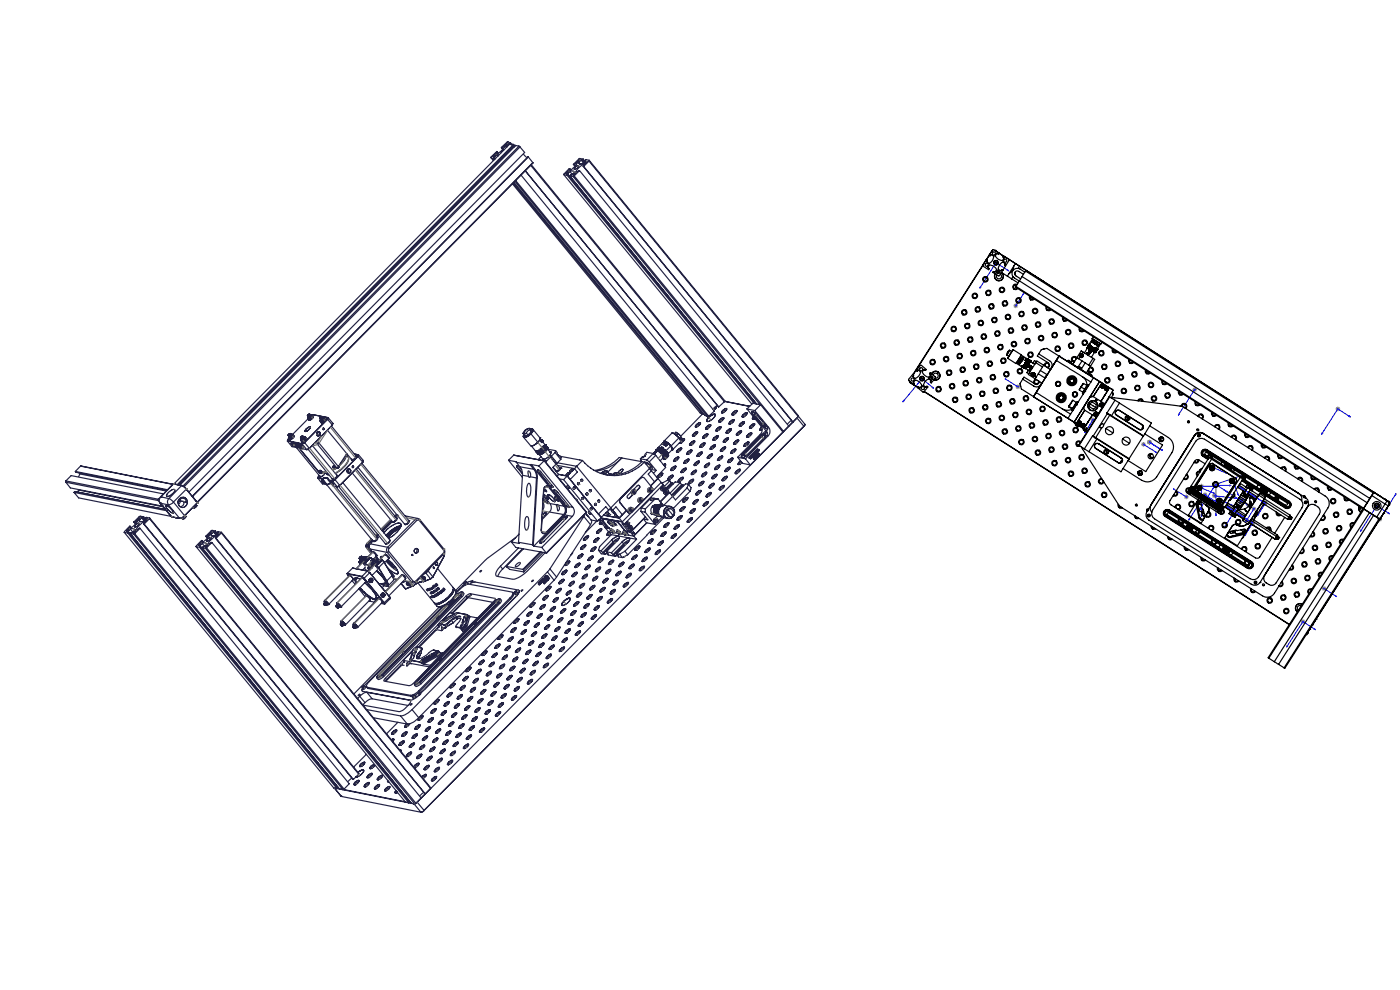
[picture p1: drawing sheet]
<svg xmlns="http://www.w3.org/2000/svg" width="297mm" height="210mm" viewBox="0 0 297 210" stroke-linecap="round" stroke-linejoin="round" font-family="sans-serif">
<g fill="none" stroke="#212142" stroke-width=".25">
<path d="M104.1 33.4l.6 .3M104.1 33.4l.6 .7M104.7 33l.5-.3-.4 .5h-.2zM104.7 33.7l.1 .2M104.9 33.5l-.2 .2M104.9 33.5l.1 .2M104.9 33.5h.1M104.9 33.5l.2 .1M105.4 32.9l-.6 .5 .1 .1M105.4 32.9l.2 .3M105.4 32.3l.3 .2M105.5 32.2l-1.4 1.2"/>
<path d="M105.5 32.2l-.1 .1M105.5 32.2l.2 .3M105.9 32.8l-.5 .1M106.4 31.3h.1M106.4 31.3l.3 .4M106.4 31.3l.3 .3M106.5 31.2l-.1 .1M106.5 31.2l.3 .3M106.8 31l.3 .2-.9 1a.84 .84 0 0 1-1 .3l.2-.2M106.8 31l-.3 .2M106.8 31l.2 .3M107 31.7l-.6 .4-.1 .4"/>
<path d="M107.1 30.8l.5-.4a.41 .41 0 0 1-.5 .5zM107.4 31v.3M107.4 31l.1 .2M108 30.5l.1 .1M108 30.5l-.6 .5M108.1 30.6h.1M108.1 30.6l-71.2 72M108.1 30.6l.7 .2M108.2 30.5l-.1 .1M108.2 30.5l.1 .1M108.3 30.4l-.5-.3-.2 .1-1.2 1.1M108.3 30.4l.4 .3 .1-.1 .6 .3"/>
<path d="M108.3 30.4l-.1 .1M108.7 39l39.8 48.6 .6 .3M108.8 30.8l-71.2 72M108.8 30.8l.2 .1M108.9 31.1l.1 .1M108.9 38.8l40.2 49.1M109 30.9l-71.1 72M109 38.7l40.5 49.4 .6 .3M109.3 38.5l40.8 49.9M109.4 30.9h-.1M109.4 30.9h.1M109.4 30.9l-71.2 72"/>
<path d="M109.4 30.9l.7 .1M109.4 38.3l41 50M110.1 31l-71.2 72M110.1 31l.2 .2M110.3 31.2l-71.2 72M110.3 31.2l1 1.1-71.2 72.1M110.6 37.2l41 50-1.2 1.1M111 32.7l.8 .8M111.4 36.3l41.1 50M111.5 36.3l41 50M112.1 33.3l-71.2 72M112.1 33.3l.9 1.2"/>
<path d="M112.1 33.3l-71.3 72M112.6 35.1l41.1 50.1M112.7 35l41.1 50-.1 .2M113 34.5l-71.2 72M113 34.5l-71.1 72.1M119.6 37l.7 .2M119.6 37l39.9 48.7M120.1 36.6l.6-.3-.4 .5h-.2zM120.3 37.2l39.7 48.4M120.5 37l-.2 .2M120.5 37l39.8 48.6M120.5 37h.1"/>
<path d="M120.5 37l39.9 48.7M120.7 36.3h.1M120.8 35.9l.2 .2M120.9 35.8l-1.3 1.2M120.9 35.8l-.1 .1M120.9 35.8l.2 .2M120.9 36.4a.58 .58 0 0 1 .9 .2l-.9 .7M120.9 37.3l.7 .2M120.9 36.4l-.5 .5 .1 .1M120.9 37.3l39.6 48.4M120.9 36.4l.5 .6M121.6 37.5l39.7 48.4"/>
<path d="M121.6 34.9h.1M121.6 34.9l.4 .4M121.7 34.9l.3 .3M121.8 37.3l44.4 54.2M121.8 37.3l-.2 .2M121.8 36.7l.4-.1a.47 .47 0 0 1-.6 .4zM121.8 34.8l-.1 .1M121.8 34.8l.3 .3M122 35.6l.4-.4h.4l-.3 .5-.6 .2zM122.1 34.6l.3 .1-.8 1a.91 .91 0 0 1-1 .4l.2-.2M122.1 34.6l-.3 .2M122.1 34.6l.2 .3"/>
<path d="M122.5 34.2l.5-.3-.2 .5-.4 .1zM122.7 34.5l.3 .3M122.9 36.2l-1.1 1.1M122.9 36.2l44.4 54.2M123 33.9v.1M123.3 34h.1M123.3 34l-.6 .5M123.3 34l.5 .6M123.4 34l.5 .5M123.5 33.9l-.1 .1M123.5 33.9l.5 .5M123.6 34.9l-1 .9-.4 .6 .3 .1 .4-.3"/>
<path d="M123.6 34.9l.4 .1-.3 .3M123.6 34.9l.2 .2M123.7 33.8l-.7-.2-1.4 1.3M123.7 33.8l-.2 .1M123.7 35.3h.1M123.7 35.3l44.5 54.2-44.4-54.2M123.7 33.8l.4 .4M124 34.5l.5-.2-.3 .3-.3 .2zM124.1 34.1h.1l-.5 .6-.7 .1M124.1 34.1l.1 .1M124.5 34.2v.1M125 34.2l-1.2 1.1"/>
<path d="M125 34.2l44.3 54.2M125 34l-.7-.1-.2 .2M125 34v.2M125 34l44.4 54.2-.1 .2M17.1 98.9l-1.1 1.1M17.1 98.9l19.6 3.9M17.1 98.9l19.6 3.8M61 93.5l3.1 .7M61 93.5l.9 1.2 3.2 .7M61 93.5l3.1 .6M61 93.5h.1M61.1 92.3h.1"/>
<path d="M61.2 92.2h.1M61.2 92.2l-.1 .1M61.2 92.3h.1M61.2 92.8l.1 .1M61.3 92.3h-.1M61.3 92.1l-.1 .1M61.3 93l.2 .3M61.3 93l-.3 .5M61.3 92.1v.1M61.3 92.9v.1M61.3 92.2h.1M61.3 92.2l-.2 .1"/>
<path d="M61.4 92l-.2 .2M61.4 92h.1M61.4 92l-.1 .1M61.4 92l.1 .1M61.4 92.6h.1M61.4 93.1l.1 .2M61.4 92.6l.1 .1M61.4 92.2h.1M61.5 92l-.2 .2M61.5 92h.1M61.5 92v.1M61.5 92.1l-.2 .2"/>
<path d="M61.5 92h-.1M61.5 92.1l-.3 .2M61.5 92.6h.1M61.5 93.2h.1M61.5 92.1h.1M61.5 93.3h.1M61.5 93.2l.1 .1M61.5 92.1l-.2 .1M61.6 92.2v-.2l-.4 .3M61.6 92.2l-.4 .1M61.6 92.2h.1M61.6 92.2l-.3 .2"/>
<path d="M61.6 92.2l-.4 .2M61.6 92.1l-.3 .3M61.6 92v.2M61.6 92.1v.2M61.6 92.3l-.3 .2v-.1M61.6 92.3h.1M61.7 92.3l-.3 .2M61.7 92.3l-.4 .2M61.7 92.1v.2M61.7 92.2v.2M61.7 92.4h.1M61.7 92.4l-.2 .2"/>
<path d="M61.7 92.4l-.3 .2M61.7 92.4l-.3 .2v-.1M61.7 92.5l-.2 .1M61.8 92.2l-.1 .2M61.8 92.3v.2M61.8 92.5l-.3 .2M61.8 92.5l-.3 .1M61.8 92.5l-.2 .2M61.8 92.5h.1M61.8 94h.1M61.8 94l.1 .1M61.9 92.3l-.1 .2"/>
<path d="M61.9 94h.1M61.9 94.1l.3 .4M61.9 94.1v.1M61.9 94.1l.3 .1-.1 .1M61.9 94h-.1M61.9 94l.4 .4M61.9 94.1h.1M61.9 94v.1M61.9 94h-.1v.1l.4 .4M61.9 94l.5 .5M61.9 94.1l.4 .3M61.9 94.2l.5 .4"/>
<path d="M61.9 92.5l-.6 .4-.1-.1 .1-.3M61.9 94.1l.2 .1M61.9 92.5l.2 .1M62.1 94.2l.2 .3M62.1 92.1l.1 .1M62.1 94.2v.1M62.1 92.1l-.2 .4M62.1 92.6l-.3 .3-.5 .1M62.1 92.1l-.3 .1M62.1 94.3l.2 .1M62.1 93.9l.2 .1M62.1 93.9l.1 .1"/>
<path d="M62.2 94h.1M62.2 92.2l.2 .3M62.2 94.5h.2M62.2 94l.2 .2M62.2 92.2h.1M62.2 94.3l.1 .1M62.2 92.2l-.1 .4M62.3 94.5h.1M62.3 94.4h.1M62.3 94.4l.1 .1M62.3 94.4v.1M62.3 94h.1"/>
<path d="M62.3 94l.1 .1M62.3 94l.2 .3M62.3 94l.3 .3-.1-.2M62.3 92.4l.1 .3-.8 .6M62.4 94.2h.1M62.4 94.5v.1M62.4 94.5h.1M62.4 92.5h.1M62.4 94l.1 .1M62.4 94.1h.1M62.4 94.1l.1 .2-.1-.1M62.5 94.1h.1"/>
<path d="M62.5 94.3h.1M62.5 94.1l.2 .2M62.5 94.1l-.1-.1 .3 .1M62.5 94.1h.2M62.5 94l.2 .1M62.5 94v.1M62.6 94.3h.1M62.7 94.1h.1M62.7 94.5l.1 .1M62.7 94.1v.2M62.7 94.5h.1M62.7 94.3h.1"/>
<path d="M62.7 94.5h.2M62.8 94.6l.1 .1M62.8 94.6v.1M62.8 94.1h.1M62.8 94.5v.1M62.8 94.2h.1M62.8 94.6h.1M62.8 94.2v.1M62.8 94.1l.2 .2M62.8 94.2l.1 .1M62.8 94.3h.1M62.8 94.1l.1 .2"/>
<path d="M62.8 94.5l.2 .2M62.8 94.7h.1M62.8 94.2l-.2-.2 .2 .3M62.8 94.5h.1M62.8 94.5l.2 .1M62.8 94.5l.1 .1M62.9 94.3h.1M62.9 94.5v.1M62.9 94.6h.1M62.9 94.9l5 6.2M62.9 94.7h.1M62.9 94.6l.2 .1"/>
<path d="M62.9 94.1h.1M62.9 94.1h.2M62.9 94.1l.1 .2M62.9 94.3l.2 .1M63 94.6l-.1 .1M63 94.6l.2 .2M63 94.3h.1M63 94.6l.1 .1M63 94.1l.2 .3M63 94.1h.1M63 94.2h.1M63 94.2v.1"/>
<path d="M63 94.3l-.1-.2 .3 .2M63 94.1l.1 .2M63 94.2l.2 .2M63 94.6h-.1M63 94.6l.2 .1M63.1 94.1l.1 .1M63.1 94.1h.1M63.1 94.3h.1M63.1 94.6h.1M63.1 94.8h.1M63.1 94.2h.1M63.1 94.6l.1 .2"/>
<path d="M63.1 94.7h.1M63.1 94.2l.2 .1M63.1 94.7v.1M63.1 94.3v.1M63.1 94.6l.2 .2M63.1 94.3l.1 .1M63.1 94.6l.1 .1M63.2 94.1l.2 .2M63.2 94.1h.1M63.2 94.3h.1M63.2 94.1v.2M63.2 94.4h.1"/>
<path d="M63.2 94.2h.1M63.2 94.7h.1M63.2 94.6l.2 .1M63.2 94.6l.1 .1M63.2 94.2l.2 .2M63.2 94.1v.1M63.2 94.6h.1M63.2 94.8h.1M63.3 94.7l.1 .1M63.3 94.2v.1M63.3 94.2h.1M63.3 94.3h.1"/>
<path d="M63.3 94.4h.1M63.3 94.7h.1M63.3 94.6h.1M63.3 94.6v.1M63.3 94.8h.1M63.3 94.4h.2M63.3 94.3l.1 .1M63.3 94.6l.1 .1M63.3 94.3v.1M63.4 94.7v.1M63.4 94.6v.1M63.4 94.6h.1"/>
<path d="M63.4 94.4h.1M63.4 94.6l.2 .3M63.4 94.3h.1M63.4 94.7h.1M63.4 94.7l.1 .1M63.4 94.8h.1M63.5 94.8v.1M63.5 94.4h.1M63.5 94.8h.1M63.5 94.7h.1M63.5 94.7l.2 .1M63.5 94.7l.2 .2"/>
<path d="M63.5 94.9h.1M63.6 94.7l.1 .1M63.6 94.7h.1M63.6 94.9h.1M63.6 94.7l.2 .2M63.6 94.8h.1M63.7 95.1v.3l4.1 5h.2M63.7 94.9h.1M63.7 94.8h.1M63.7 94.9l-.2-.2 .3 .2M63.7 94.3h.1M63.7 94.3v.2"/>
<path d="M63.7 94.3v.2l.5 .5M63.7 94.3l.1 .1M63.7 94.4h.1M63.7 94.4v.1M63.7 94.5l.3 .3M63.8 94.4h.1M63.8 94.4h-.1M63.8 92.8h.2M63.8 94.4l.4 .3M63.8 94.9h.1M63.8 94.5h.1M63.8 92.7l.1 .1"/>
<path d="M63.8 94.4v.2M63.8 94.5l.1 .1M63.8 94.4l-.1 .1M63.8 94.5l.4 .3M63.8 92.8h.1M63.8 94.4v.1M63.8 95.4l4.1 5 .8-.2M63.9 94.5h.1M63.9 92.8l-.1 .1h.2M63.9 92.7h.1M63.9 94.6l.2 .2M63.9 92.7l.1 .1"/>
<path d="M63.9 92.8h.1M63.9 94.6h.1M63.9 94.5v.1M63.9 92.6l-.1 .1M63.9 93.5l.2 .3M63.9 92.6h.1M63.9 92.9h.2M63.9 94.6l.1 .1M63.9 94.4l.3 .4M63.9 92.9h.1M64 94.7l.1 .1M64 92.6h-.1"/>
<path d="M64 92.6l-.1 .1M64 92.8h.1M64 92.6v.1M64 93h.1M64 93l.3-.2-.2 .2M64 93v.1h.2M64 94.8l.3 .1M64 93l-.2 .3 .1 .2 .4-.1M64 94.8h.1M64 92.9h-.2M64 92.9h.1M64 93.7l.1 .1"/>
<path d="M64 92.5v.1M64 93.2h.1M64.1 92.6h.1M64.1 92.6h-.1M64.1 92.6l-.1 .1M64.1 93.2h.1M64.1 94.6l-.1 .1M64.1 93h-.2M64.1 92.5l.1 .1-.2 .3M64.1 92.5l-.1 .1M64.1 93.8h.1M64.1 92.9v.1"/>
<path d="M64.1 94.1v.1M64.1 92.7l-.2 .1M64.1 94.2l1 1.2M64.1 92.5l-.1 .3M64.1 94.9h.1M64.1 92.5v.2M64.1 94.7v.2M64.1 92.6v.1M64.2 94.7l.1 .1M64.2 93.1h-.2M64.2 93.1l.2-.4 .1 .2-.3 .2M64.2 94.9v.1"/>
<path d="M64.2 94.8h.1M64.2 93.1h.1M64.2 94.7v.1M64.2 94.7v.2M64.2 92.7l-.3 .2M64.2 92.7h.1M64.2 94.8v.1M64.2 92.6v.1M64.2 93.2h-.1M64.2 92.5l-.2 .4M64.2 92.6l-.1 .3M64.2 93.1l-.2 .1"/>
<path d="M64.2 94.8l.1 .1M64.2 95h.1M64.2 93.1v.1M64.2 93.3l.1 .1M64.3 92.7l.1 .1-.2 .3M64.3 92.6l-.2 .4M64.3 94.9v.1M64.3 92.9l-.3 .3M64.4 92.8l-.2 .3M64.4 92.7h.4M64.4 93h.1M64.5 92.9l-.1 .1"/>
<path d="M64.5 92.8l-.3 .4M64.5 92.9v.1M64.5 92.9l-.3 .3M64.6 93.8l-.5 .3M64.6 93.8v.1M64.6 93.9l-.5 .3M64.6 93.9l1 1.2M64.7 92.7l-.3 .5-.5 .2M64.8 92.7l.2 .3M64.8 92.7v.3l-.5 .4M64.9 91.5h-.1M64.9 91.5h.1"/>
<path d="M64.9 92.9h.1M65 91.5h.1M65 92.9a.88 .88 0 0 1-.9 .9M65.2 88.1h.1M65.2 88.2h.1M65.2 88.1v.1M65.3 88.1h.1M65.3 88l-.1 .1M65.3 88.2h.1M65.3 88.7v.2M65.3 88v.1M65.3 88.9h.1"/>
<path d="M65.3 95.3l5.3 6.4M65.3 88.9l.2 .2M65.3 88.9l-3.2 3.2M65.3 88l.1 .1M65.4 87.9h.1M65.4 87.9l-.1 .1M65.4 87.9l.1 .1M65.5 89v.2M65.5 87.9h-.1M65.5 87.9l-.2 .1M65.5 88l-.1 .1M65.5 87.9h.1"/>
<path d="M65.5 88.6h.1M65.5 87.9v.1M65.5 88.5h.1M65.5 87.9l.1 .1M65.5 89.1h.1M65.6 88.5l-.1 .1M65.6 88h.1M65.6 88l-.3 .2M65.6 88l-.1-.1-.2 .1M65.6 88l-.4 .2M65.6 87.9h.1M65.6 87.9l.1 .2"/>
<path d="M65.6 95.1l-.5 .3M65.6 87.9v.1M65.6 95.1h.1M65.6 87.9h-.1M65.7 88.1l-.3 .2M65.7 88.1l-.4 .2M65.7 88.1l-.4 .2v-.1M65.7 88.1h.1M65.7 88v.1M65.7 87.9v.2M65.7 88.2l-.2 .2M65.7 88.2l-.3 .2-.1 .4"/>
<path d="M65.7 88.2l.1-.2-.4 .3M65.7 88.2l-.3 .1M65.7 88.2h.1M65.7 90.7l.1 .1M65.7 90.7a.84 .84 0 0 0-.8 .8M65.8 88l-.1 .2M65.8 88.1l-.3 .3M65.8 88.2h-.1M65.8 90.5a1.1 1.1 0 0 0-1 1M65.8 90.5v.4M65.8 90.8l-.5 .5-.5 .2M65.8 90.5l-.1 .2"/>
<path d="M65.8 88.3l-.4 .2 .1-.1M65.8 88.3l-.2 .2M65.8 88.3l-.4 .2M65.8 88v.3M65.8 88.3h.1M65.8 88.2l.1 .2M65.9 88.4l-.3 .2M65.9 88.4v-.2v.2M65.9 88.1l-.1 .2M65.9 88.4l-.4 .2M65.9 88.4l-.2 .1M65.9 88.4h.1"/>
<path d="M66 88.4l-.7 .4M66 88.4l.1 .1M66.1 88l.2 .1M66.1 88.5l-.4 .4h-.4M66.1 88l-.3 .1M66.1 88l-.1 .4M66.3 94.5l5.2 6.4M66.3 88.1h.1M66.3 88.1l.2 .3M66.3 88.1l-.2 .4M66.4 88.3l.1 .1M66.4 88l-.2 .1"/>
<path d="M66.4 88l3.1 .6M66.4 88h.1M66.5 88l3.1 .6M66.5 88.4h.1M66.5 88.4l-.3 .5-.7 .3M67.2 92v.3M67.2 92l.1 .3M67.2 91.9v.1M67.2 92.3l.3 .2 .3-.2M67.3 92.3h.5M67.3 92.2h-.1M67.3 92.2l.5 .1"/>
<path d="M67.3 91.7l-.1 .5M67.3 91.7l-.1 .2M67.3 91.7l.1 .3-.1 .2M67.4 94.3l4 4.9M67.6 91.6l.3 .3-.1 .4M67.6 91.6l-.4 .3M67.6 91.6l-.3 .1M67.7 94a.24 .24 0 0 0-.4-.1 .24 .24 0 0 0 .1 .4M67.7 94l-.3 .3M67.7 91.6l.2 .4-.1 .3M67.7 94l4.1 5M67.8 99.8l.4 .1 .1 .3-.4-.1z"/>
<path d="M67.8 92.3h.1M67.8 88.6h.1M67.8 88.7h.1M67.8 88.6v.2M67.9 88.6h.1M67.9 88.6h-.1M67.9 88.8h.1M67.9 89.2v.2M67.9 88.5v.1M67.9 89.4h.1M67.9 89.4l.3 .2M67.9 88.5l.1 .1"/>
<path d="M68 88.7l-.1 .1M68.1 88.4l-.2 .2M68.1 88.4h.1M68.1 88.4l-.2 .1M68.1 88.6h-.1M68.1 88.4v.1M68.1 88.5l-.1 .1M68.1 89.1h.1M68.2 88.4h-.1M68.2 88.4v.1M68.2 88.4l-.1 .1M68.2 89.6h.1"/>
<path d="M68.2 89h.1M68.2 88.4h.1M68.2 89l-.1 .1M68.2 88.5h.1M68.2 88.5l-.2 .2M68.2 88.5l-.4 .3M68.2 88.4l.1 .2M68.2 88.5l-.2 .3M68.2 88.4l-.4 .3M68.3 88.6l-.3 .3M68.3 88.6l-.4 .2M68.3 88.6h.1"/>
<path d="M68.3 88.4v.2M68.3 88.7l-.2 .2M68.3 88.7l-.3 .2-.1 .3M68.3 88.7v-.2l-.3 .3M68.3 88.7l-.3 .2M68.3 88.7h.1M68.4 88.6v.2M68.4 88.6l-.3 .3M68.4 88.7h-.1M68.4 88.8l-.3 .2v-.1M68.4 88.8l-.3 .2M68.4 88.5l-.1 .2"/>
<path d="M68.4 88.8h.1M68.4 88.8l-.2 .2M68.5 88.9v-.1v.1M68.5 88.9l-.3 .2M68.5 88.6l-.1 .2M68.5 88.7v.2M68.5 88.9l-.4 .2M68.5 88.9l-.2 .2M68.5 88.9h.1M68.5 91v.1M68.5 91.1h.1M68.5 91l.2 .1"/>
<path d="M68.6 90.8l.1 .3M68.7 90.8v.3M68.7 90.8l-.2 .2M68.7 91.1h-.2M68.7 91.1h.1M68.7 88.9l-.4 .3h-.4M68.7 88.9l.1 .1M68.7 88.5l.2 .1M68.8 89l-.4 .3-.5 .1M68.8 88.5l-.4 .1M68.8 88.5l-.1 .4M68.9 88.6l.2 .3"/>
<path d="M68.9 88.6l-.1 .4M69 88.8a.8 .8 0 0 1-.8 .9l-.1-.2M69.1 88.9h.1M69.1 88.9v.1M69.4 88.9l-4.8 4.9M69.4 88.9l.1 .1M69.5 91.3l5.1 6.2M69.5 89l1 1.2M69.5 89l-4.9 4.9M69.5 88.6l-.1 .3M69.5 88.6h.1M69.6 88.6l-.1 .4"/>
<path d="M69.6 88.6l1 1.2M70.3 90.4l5.3 6.4M70.5 90.2l-4.9 4.9M70.5 90.2h.1M70.6 98.9a.26 .26 0 0 1 .4 0 .26 .26 0 0 1 0 .4l-.3-.1zM70.6 89.8l-.1 .4M71.4 99.2l-.7 .3 .9-.2M71.6 99.3h.1M71.8 99l-.4 .2M71.8 99.1l-.2 .2M71.8 99.1h.1M72.2 98.3l.1 .1"/>
<path d="M72.2 98.3l-.4 .7M72.3 98.3v.1M72.3 98.4l-.5 .7M72.9 97.3l.1 .1M72.9 97.3l-.7 1M73 97.4l-.7 1M73 97.4l.1 .2M73.1 97.6l-.9 1M73.4 96.7h.1M73.4 96.7l-.3 .9M73.5 96.5a1.21 1.21 0 0 1 0 2 7.6 7.6 0 0 1-2.3 2M73.6 96.4l-.2 .3"/>
<path d="M73.6 96.4l-.1-.1-.6 1M73.6 96.4l-.6 1M73.6 96.3v.1M73.6 99.9l.1 .3 .3 .1 .3-.2M73.6 99.9l.1 .3 .3 .2 .4-.3M73.7 99.7l-.1 .2M73.8 99.6v.2l-.1 .3M73.8 99.5l.1 .5-.2 .1M73.9 99.5l.4 .1v.5M73.9 99.5l-.2 .2M73.9 99.5l.4 .1 .1 .5M74.5 97.4h.1"/>
<path d="M74.6 97.5h.1M74.6 97.5l.1 .1M74.8 99.2h.1M74.9 98.9l.1 .2-.2 .1M75 99.2v-.3a.17 .17 0 0 0-.2 .1 .17 .17 0 0 0 0 .2M75 99.2h-.1M75.5 96.7l.1 .2M75.5 96.8h.1M75.6 99.5l8.5 10.4M75.6 96.9a1.03 1.03 0 0 1-1.1 .6v-.1M75.6 96.8h.1M75.9 96.8l-4.9 4.9"/>
<path d="M75.9 96.8h.1M75.9 99.1l9.9 12.1h.2l.6-.4M76 96.8l-4.9 5M76 96.8l.9 1.2M76 96.5l-.9-.2 1 .2M76 96.5h.1M76 96.5l-.1 .3M76.1 96.5l-.1 .3M76.1 96.5l1 1.2M76.8 98.3l9.9 12.1M76.9 98v.1M76.9 98l-4.8 5"/>
<path d="M76.9 98.1l-4.8 4.9M77.1 97.7l-.2 .3M77.1 97.7l-.2 .4M107.9 97.6l1.7 .4-.1 .1M107.9 97.6l2.9 3.6M109 96.5l-1.1 1.1M109 96.5l6.4 1.2M109 96.5l6.5 1.2M109.5 98.1l3 .5M109.5 98.1l.8 .9M109.7 98.8l-.1 .1 .2 .4M109.7 98.8l1 .9"/>
<path d="M109.7 98.8l.2 .5M109.8 99.3l1 1.2M109.9 99.3h-.1M109.9 99.3l.9 1.1M110.3 99a2.51 2.51 0 0 1 .5 1.8M110.3 99l2.9 .5M111 92l.4 .4M111 92h.1M111.1 92.7l1.5 1.9 .6-.1M111.1 92.5h-.1M111.2 92.2h.1M111.2 92.2l-.2 .3"/>
<path d="M111.4 92.4h.1M111.7 91.9l-.6 .1M111.7 91.9l.3 .4M112 92.3l-.6 .1M112.3 90.9a1.53 1.53 0 0 0-1.3 1l.1 .1M112.3 90.9a1.48 1.48 0 0 0-1.2 1.1M112.3 90.9l.1 .2M112.4 90.9l.3 .4v.3M112.4 91.1l-.7 .8M112.4 90.9h.1M112.4 91.1l.3 .5M112.4 91v.1"/>
<path d="M112.5 98.6l.7 .9M112.6 92a1.47 1.47 0 0 1-1.5 .6l-.1-.1M112.6 92h.1M112.6 98.5l1.7 .3M112.6 98.5v.1M112.6 98.6h-.1M112.6 98.5l7.3 8.8M112.6 98.6l.8 .9M112.6 92a1.5 1.5 0 0 1-1.5 .7l-.1-.2M112.6 92l1.5 1.8M112.7 91.6l-.7 .7M112.8 94.6h.1"/>
<path d="M112.8 94.6l1.1 1.4M112.8 91l.3 .2-.5 .8M112.8 91l.2 .1v.3l-.4 .6M112.8 91l-.3 .1M113 94.6h-.2M113.1 91.1l1.4 1.8M113.2 99.5a2.66 2.66 0 0 1 .6 1.9M113.4 99.5a2.64 2.64 0 0 1 .6 1.9M113.4 99.5h-.2M113.6 95.6h.1M113.6 95.6l.1 .2M113.7 95.7h.1"/>
<path d="M113.7 95.7v.1M113.7 95.8h.1M113.7 95.7l.1 .1M113.8 95.7v.1M113.8 95.8v.1M113.8 95.7h.1M113.8 95.9l.1 .1M113.8 95.9h.1M113.8 95.8h.1M113.9 95.9l.1 .1M113.9 96h.1M113.9 94l.7-.9 1.1 1.4"/>
<path d="M113.9 96l.4 .4M113.9 94l-.8 .5M113.9 94l-.5 .4M113.9 95.8l.1 .2M113.9 95.9h.1M114 96h.1M114.1 95.7l.2-.2v.2M114.1 95.7h.2M114.1 95.6v.1M114.1 95.7h.1M114.1 96.2h.1M114.1 95.6h.1"/>
<path d="M114.1 96.2l.2 .2M114.1 96.2l.1 .1M114.1 99.7l.6 .4 2.6 3.2-.4-.1-.5-.4M114.1 99.7h-.1l.2 .4M114.1 99.7l.2 .4M114.1 93.8l-.2 .2M114.2 95.6h-.1M114.2 96.3h.1M114.2 95.6h.1M114.2 96.3l.1 .1M114.2 95.8h.3M114.2 95.8v.1"/>
<path d="M114.2 95.9h.1M114.2 96.4h.1M114.3 95.9h.1M114.3 95.8v.1M114.3 95.8h.1M114.3 96.4h.1M114.3 95.7h.1M114.3 95.6h-.2M114.3 96.3h.1M114.3 95.6h.1M114.3 96.3l.1 .1M114.3 95.6v.1"/>
<path d="M114.3 98.8l7.2 8.8M114.4 96.3h.1M114.4 96.3l.1 .1M114.4 96.4h.1M114.4 95.7l.1 .1M114.4 95.8h.1M114.4 96.4l.8 1M114.4 95.8l.1 .1M114.5 96.3h.1M114.5 96.4h.1M114.5 95.8h.1M114.5 96.3l.1 .1"/>
<path d="M114.5 95.9h.1M114.5 95.8v.1M114.5 93.1l-.4 .7M114.5 96.1h.1M114.5 96.2h.1M114.5 92.9h.1M114.5 96.2v.1M114.5 97.5h.1M114.5 97.5h-.2M114.5 92.9v.3M114.5 96.1l.3 .2M114.5 96.3l.2 .1"/>
<path d="M114.6 96.4h.1M114.6 96.4h-.1M114.6 96.2l-.1 .1M114.6 96.2h.1M114.6 97.5v.1M114.6 96.2l.1 .1M114.7 96.3v.1M114.7 96.3h.1M114.7 93.4l.2 .3M114.7 93.6l.3 .2M114.7 93.4h.1M114.7 93.3h.1"/>
<path d="M114.7 95.4h.1M114.7 93.6h.1M114.7 93.6l.2 .2M114.7 93.4l.3 .3M114.8 95.1h.1M114.8 95.1l-.1 .1M114.8 93.4l.2 .4M114.8 93.3v.1M114.8 93.3h.1M114.8 96.3h-.1M114.8 96.3h.1M114.8 95.2h.1"/>
<path d="M114.8 95.3h.1M114.8 93.4h.1M114.8 96.9l-.6 .6M114.8 93.4l.2 .3M114.8 95.2l-.1 .2M114.8 95.3h-.2l.1 .1M114.8 96.1v.1M114.8 96.2h.1M114.8 96.2l.1 .1M114.8 93.4l.2 .2M114.8 96.1l.1 .2M114.8 95.6h.1"/>
<path d="M114.8 95.1v.1M114.8 93.4l.1 .1M114.9 95.6h.1M114.9 95.1l-.1 .1M114.9 95.1v.1M114.9 96.3h-.1M114.9 95.1h.1M114.9 95.2h.1M114.9 93.7l-.2-.2 .2 .4M114.9 93.5h.1M114.9 93.4v.1M114.9 96.1h.1"/>
<path d="M114.9 93.7h.1M114.9 95.5h.1M114.9 96.3h.1M114.9 93.4h.1M114.9 95.5v.1M114.9 96.1l.1 .1M114.9 95.1l.1 .1M114.9 93.8v.1M114.9 93.8h.1M115 95.2h-.1M115 93.8h.1M115 93.7h.1"/>
<path d="M115 93.6h.1M115 93.8h-.1M115 95.2h.1M115 93.5h.1M115 96.2l-.1 .1M115 96h.1M115 96.2h.1M115 96l.1 .1M115 95.3l.1 .1M115 95.3l-.2 .3M115.1 95.4l-.2 .1M115.1 95.4h.1"/>
<path d="M115.1 95.7h.1M115.1 96.1l-.1 .1M115.1 96.1h.1M115.1 95.9h.1M115.1 95.9l.2 .1M115.1 95.7l.3 .2M115.1 95.9l.1 .2M115.2 94.7v.1M115.2 94.7h.1M115.2 97.4h.1M115.2 96.1h-.1M115.2 94.8h.1"/>
<path d="M115.3 94.7h-.1M115.3 96l-.1 .1M115.3 94.7h.1M115.3 96h.1M115.3 94.6h.1M115.3 94.6v.1M115.4 94.6l-.2 .3M115.4 94.8l-.2 .1M115.4 94.6v.2M115.4 94.8l-.1 .1M115.4 94.6l-.2 .2M115.4 95.7h.1"/>
<path d="M115.4 95.9l-.1 .1M115.4 95.9h.1M115.4 94.8h.1M115.4 94.6h.1M115.4 95.4l-1 .6-.5 .1M115.4 95.7l.1 .2M115.4 95v.1M115.4 95.4l.2 .3M115.4 95h.1M115.4 95.7l.1 .1M115.4 95.1h.1M115.4 97.7l-1.1 1.1"/>
<path d="M115.4 97.7l9 11M115.4 97.7h.1M115.4 95l.1 .1M115.5 95.9h-.1M115.5 95.8v.1M115.5 95.1h.1M115.5 95.9h.1M115.5 95.7h.1M115.5 95.7l.1 .1M115.5 94.8l-.1 .2M115.5 95.6v.1M115.5 94.8l.1 .1"/>
<path d="M115.5 95.6h.1M115.5 97.7h.3l-.1 .3M115.5 95.6l.1 .1M115.5 94.9l-.1 .1M115.5 94.9h.1M115.5 97.7l8.9 10.9M115.6 95.8h-.1M115.6 95.5v.1M115.6 95.7v.1M115.6 95.8h.1M115.6 94.9h.1M115.6 95.6h.1"/>
<path d="M115.6 95.5h.1M115.6 95.6v.1M115.6 95.5l.1 .2M115.6 94.4l.1 .1M115.6 94.4h.1M115.6 94.5l.1 .1M115.6 95.7h.1M115.6 94.5h.1M115.6 94.4v.1M115.6 95.2h.1M115.6 95.5l.1 .1M115.6 95.2l.2 .3"/>
<path d="M115.6 95.2l.3 .3M115.7 94.4v.1M115.7 94.5v.1M115.7 95.4l-.1 .1M115.7 95.4h.1M115.7 94.5h.1M115.7 94.4h.1M115.7 95.4v.2M115.7 94.6h.1M115.7 95.6v.1M115.7 95.6h.1M115.8 94.5l.1 .3"/>
<path d="M115.8 94.5l-.4 .9M115.8 95.2h.1M115.8 95.5l-.1 .1M115.8 95.5h.1M115.8 95.2l.1 .2M115.9 94.7h.1M115.9 95.1h.1M115.9 95.2l.1 .1M115.9 94.7l.1 .2M115.9 95.1v.1M115.9 95.4v.1M115.9 95.3v.1"/>
<path d="M115.9 95.4h.1M115.9 95.1l.1 .2M115.9 94.8h.1M115.9 95h.1M115.9 95l.2 .2M115.9 95.1l.1 .1M116 94.8v.1M116 95.3h-.1M116 95.3h.1M116 95h-.1M116 94.9h.1M116 94.9v.1"/>
<path d="M116 95v.1M116 95.2v.1M116 95.2h.1M116 95.1h.1M116 95.1l.1 .1M116 95.1v.1M116 95h.1M116 95.1l.8 1a1.68 1.68 0 0 1-1.6 1.3M116.1 95.1v.1M116.1 95.2h.1M116.1 95.2v.1M116.3 96.9l.5 .1"/>
<path d="M116.3 95.5l.2-.2 1.4 .3M116.6 95.8h.1M116.6 95.8l.1 .1M116.6 96.8l-.1 .1 .1-.1M116.7 95.9h.1M116.8 97l-1.1 1M116.8 97l1.2 1.5-.7 .7 1.2 1.5M117 96.8l-.4-.1 .2 .3M117 96.8l1.2 1.4M117.1 97.3h.1M117.1 97.2h.1M117.1 97.2v.1"/>
<path d="M117.1 97.2l.4 .4M117.3 99.1l.7 .8M117.5 97.7h.1M117.5 97.6l-.1 .1M117.5 97.6v.1M117.7 98.1l.5 .1M117.8 96l-.8 .8M117.8 96l1.2 1.5M117.8 98.2l.9 1.1M117.9 95.6l.3 .4a.51 .51 0 0 0 .5 .7l.4 .4-.1 .4M117.9 95.6l-.1 .4M118 99.9h.1"/>
<path d="M118 99.9l-.1 .1M118 99.9v.1M118.3 98.2l4 .7M118.3 96.4l.4 .3M118.3 96.4l.2 .3M118.3 98.7l3.6 .7M118.7 99.3l-.2 .5-.5 .1M118.7 99.3h.1M118.7 99.3l-.1 .3-.6 .3M118.7 99.3h.2M118.9 96.8l4.7 .9M118.9 99.3h.1"/>
<path d="M118.9 99.3h-.2M118.9 99.3l-.2 .4-.6 .4M119 99.3h.1M119 97.5l-.8 .7M121 99.7l.6-.3-.1 .4-.6 .3zM121.1 99.9h.1M121.1 99.9v.1M121.3 99.7l.2-.2-.2 .4h-.2M121.3 99.7l-.2 .2M121.3 99.7l.1 .1M121.4 99.5l-.5 .5M121.6 99.5h.1"/>
<path d="M121.6 99.5h-.2M121.9 99.4l-1.5 1.6M121.9 99.4l.6 .7-1.5 1.6M122.3 98.9l7.3 8.8M122.3 98.9l-.4 .5M123.6 97.7l-1.3 1.2M123.6 97.7l1.1 1.1 1.2 .9 2.2 .9M128.5 99.8l.2 .2M128.7 100l-.5 .6M128.7 100h.1M128.8 99.9a.98 .98 0 0 0-1.3 .5M128.8 99.9l.6 .8"/>
<path d="M128.8 99.9v.1M131.3 99.9l.7-.4a.67 .67 0 0 1-.6 .9h-.3zM131.9 97.1a9.4 9.4 0 0 1-5.5 2.8M131.9 97.1l-.6-.1a9.2 9.2 0 0 1-5.2 2.8M131.9 97.1l-3 3M131.9 97.1l4.2 .8M135.9 97.3l.3 .7M135.9 97.3l1.3 .3M136.1 97.9a8.8 8.8 0 0 1-7.7 2.8M136.1 97.9l.6 .1M136.2 96.9l.1 .1M136.2 96.9l-.3 .4"/>
<path d="M136.7 96.8h.1M136.7 98a8.8 8.8 0 0 1-8.6 2.6M136.7 98l1.1 1.4M136.8 96.7l-.2 .2M136.8 96.7l-.5 .3M136.9 96.3l-.2 .4M136.9 96.3l.1 .1-.2 .3M136.9 96.6l-.4 .3M137 98.1h.1M137 98.1h-.1v.2M137 98.1l.7 .4M137.1 98.1l.1 .4"/>
<path d="M137.2 97.6l.5 .4M137.3 98.3h.1M137.3 98.3l-.2 .2M137.4 98.3l.5 .4M137.7 98l1.5 1.8M137.8 99.4l-8.2 8.3M137.8 99.4l.4 .5M137.9 99.2l.4 .1M137.9 98.7l.4 .3-.2-.1M137.9 98.7l.1 .3M137.9 99.5l1.3 .3M138 99h.1"/>
<path d="M138 99l-.2 .3M138.1 98.9l.2 .4M138.2 98.9h-.1M138.2 99.9l-.7 .7 1.4 1.6M138.2 99.9l1.3 1.6M138.2 99.3h.1M138.3 99.3l-.2 .1-.3-.1M138.6 96.2l-1.4 1.4M138.6 96.2l.5 .4M138.6 96.2l-1.4-.3-.3 .4M138.6 96.2h.1M138.7 96.3h.1"/>
<path d="M138.7 96.2h.1M138.7 96.2v.1M138.7 96.2h.2M138.7 96.1h.1M138.8 96.2h.1M138.8 96.1h.1M138.9 96.2h.1M138.9 95.9h.1M138.9 96h.1M138.9 95.9v.1M138.9 96l.1 .1M139 96h.1"/>
<path d="M139 95.9h.1M139 96l-.2 .1M139 96.1h-.1M139 95.8h.1M139 95.9l-.3 .4M139.1 95.7l-.5 .5M139.1 95.7h.1M139.1 95.8h.1M139.1 96.6l2.1 2.6-1.9 2M139.1 96.6l-1.4 1.4M139.1 95.6h.1M139.1 95.9h-.1"/>
<path d="M139.1 95.5h.1M139.2 95.8h.1M139.2 95.5l-.1 .1M139.2 95.5h.1M139.2 95.7h.1M139.2 99.8l-.6 .6M139.2 95.7h-.1M139.2 95.4h.1M139.2 95.4v.1M139.3 95.3h.1M139.3 95.5h.1M139.3 95.8h-.1"/>
<path d="M139.3 95.4h.1M139.3 95.4l-.1 .1M139.3 95.6h.1M139.3 95.6l.1 .1M139.3 95.3v.1M139.3 95.6l-.3 .3M139.3 95.6l-.1 .1M139.3 95.6l-.2 .2M139.3 95.3l-.1 .2M139.3 95.6l.4 .1a2.06 2.06 0 0 1 1 1.4M139.4 95.5h.1M139.4 95.6h-.1"/>
<path d="M139.5 95.6h.1M139.5 95.4h.1M139.5 95.5v.1M139.5 95.1h.1M139.5 95.5h.1M139.5 95.4l-.2 .1M139.5 95.1a2.35 2.35 0 0 1 1.6 1.7M139.5 95.4l-.3 .3M139.5 95.2h.1M139.5 95.2l-.2 .3M139.5 95.4v.1M139.6 95.4h.1"/>
<path d="M139.6 95.4l-.1 .2M139.6 95.6l.1 .1M139.6 95.5h.1M139.6 95.6h.1M139.6 95.5l-.1 .1M139.7 95h.1M139.7 95h-.1M139.7 95.7h.1M139.7 95.7l.1 .1M139.7 95.5h.1M139.7 95.5l-.1 .1M139.8 95h.1"/>
<path d="M139.8 94.9l-.1 .1M139.8 95.8h.1M139.8 94.9h.1M139.8 94.9v.1M139.9 95.8v.1M139.9 95.7h.1M139.9 95.8h.1M139.9 95.9h.1M139.9 95.7l-.1 .1M139.9 95.4h.1M139.9 95.4l-.2 .3M140 95.4h.1"/>
<path d="M140 95.4l-.3 .3M140 95.9h.1M140.1 95.9v.2M140.1 95.7h.1M140.1 95.9h.1M140.1 95.7l-.2 .2M140.1 95.7l-.2 .1M140.1 95.1v.2l.2-.2M140.1 95.1h.1M140.1 95.1v.2M140.1 96.1h.1M140.1 95.1l.2 .1"/>
<path d="M140.2 96.1v.1M140.2 95.8h.1M140.2 96.1h.1M140.2 95.3h.1M140.2 95.8l-.1 .1M140.2 95.8l-.2 .1M140.2 95.2l-.1-.1 .1 .2M140.2 96.2h.1M140.2 95.2h.1M140.3 96.2h.1M140.3 95.9h.1M140.3 95h.1"/>
<path d="M140.3 95.9l-.2 .2M140.3 95.2h.1M140.3 95.1l-.1 .2M140.3 96.2l.1 .1M140.3 94.9v.1M140.3 94.9v.2M140.3 94.9h.1M140.4 95l-.1 .1M140.4 94.2h.1M140.4 95h-.1M140.4 96.3h.1M140.4 95h.1"/>
<path d="M140.4 94.2l-.9 .9M140.4 94.1h.1M140.4 95.1h.1M140.4 94.9l.1 .1M140.4 94.9v.1M140.4 96.4h.1M140.4 96.3v.1M140.4 96.1l.1 .1M140.4 94.9h.1M140.4 96.1h.1M140.4 96.1l-.1 .1M140.5 95.1h-.1"/>
<path d="M140.5 94.1h.1M140.5 94.1l-.1 .1M140.5 96.1v.1M140.5 96.4h.1M140.5 94.2h.1M140.5 96.2h.1M140.5 95.1h.1M140.5 96.1l-.2 .1M140.5 96.2l-.1 .1M140.5 95l-.1 .1M140.5 95v.1M140.5 96.4v.1"/>
<path d="M140.5 95.9h.1M140.5 95h.1M140.5 95.9l-.3 .3M140.5 96.2l.1 .1M140.5 96.5h.1M140.6 96.5v.1M140.6 94l-.2 .2M140.6 94h.1M140.6 96.5h.1M140.6 96.3h.1M140.6 96.3l-.2 .1M140.6 94.1l.1 .1"/>
<path d="M140.6 94.1h.1M140.6 94.1v.1M140.6 96.6l.1 .1M140.6 96.6h.1M140.7 96.7h.1M140.7 97.1h.1M140.7 94.2h.1M140.7 96.3v.1M140.7 96.3h.1M140.7 96.4h.1M140.7 94.2h-.1M140.7 96.4l-.2 .1"/>
<path d="M140.7 96.3l-.2 .1M140.7 95.6v.2M140.7 96.7v.1M140.7 95.8h.1M140.7 95.5l.1 .1M140.7 94h.1M140.7 95.6l.1 .1M140.7 95.5v.3M140.7 95.6h.1M140.7 95.5h.1M140.7 94l-.2 .1M140.7 96.8h.1"/>
<path d="M140.7 96.4v.1M140.7 94l-.1 .1M140.7 96.5h.1M140.7 98.6h.1M140.7 96.5l-.1 .1M140.7 94l-.2 .2M140.7 96.4l-.1 .1M140.7 98.6l.5-.1v.2l-.2 .2M140.8 94.1l-.1 .2M140.8 94.1l-.1 .1M140.8 94.1v.1M140.8 96.8v.1"/>
<path d="M140.8 96.9h.1M140.8 97.1h.1M140.8 94h.1M140.8 96.8h.1M140.8 94.2h.1M140.8 94.1h.1M140.8 97l-.7 .7M140.8 96.9v.1M140.8 93.9h.1M140.8 94.4h.1M140.8 93.9v.1M140.8 97.1v.3h.2"/>
<path d="M140.8 95.3l.2 .1M140.8 95.3l.1 .3M140.8 95.4v.1M140.8 95.4l.2 .2M140.8 97h.1M140.8 97v.1M140.8 95.7h.1M140.8 96.7h.1M140.8 95.4h.1M140.8 95.6h.1M140.8 95.5h.1M140.8 93.7h.1"/>
<path d="M140.8 95.5l.2 .1M140.8 96.7l-.1 .1M140.8 93.7l.1-.1 .6 .2 .6 .6M140.8 95.7l-.1 .1M140.8 93.9l-.2 .2M140.9 95.6h.2M140.9 94.2h-.1M140.9 95.7h.1M140.9 95.6h.1M140.9 96.7h.1M140.9 94.2h.1M140.9 93.6l-.1 .1"/>
<path d="M140.9 95.6v.1M140.9 95.6l-.1 .1M140.9 96.7l-.2 .1M140.9 93.6l.6 .2 .8 .8M140.9 95.5l.1 .1M140.9 94.1h-.1M140.9 94.1v.1M140.9 96.7v.1M140.9 93.7h.1M140.9 95.5h.1M140.9 93.7l-.5 .5M140.9 93.7h.2l.8 .5"/>
<path d="M140.9 96.7l-.1 .1M140.9 94l-.2 .3M140.9 94l-.1 .1M140.9 94.4h-.1M140.9 97h.1M140.9 96.9h.1M140.9 96.8h.1M140.9 96.4h.1M140.9 94.4h.1M140.9 94h.1M140.9 97l-.1 .1M140.9 94l.1 .1"/>
<path d="M140.9 96.9l-.1 .1M140.9 96.8l-.1 .1M140.9 96.4l-.2 .3M141 95.6h.1M141 96.4h.1M141 96.4l-.3 .3M141 95.4l.1 .2M141 95.4v.2M141 95.4h.1M141 94.3h.1M141 97.4h.1M141 94.1v.2"/>
<path d="M141 94.1l-.1 .3M141 94.1h.1M141.1 96.2h.1M141.1 96.1h.1M141.1 96.1v.1M141.1 96.8h.1M141.1 96.8l-.3 .2M141.1 96.3l.1 .1M141.1 96.3h.1M141.1 96.8l-.2 .2M141.2 94.4v.2l.2-.1v-.1M141.2 94.4h.2"/>
<path d="M141.2 96.1l-.1 .1M141.2 96.1h.1M141.2 94.4l-.1 .1M141.2 94.5h.1M141.2 98.7l-.3 .1M141.2 96.2h.1M141.2 94.4h.1M141.2 94.2l-.2 .1M141.2 96.1v.1M141.2 96.3h-.1M141.2 94.2h.1M141.2 94.2l.1 .1"/>
<path d="M141.3 94.3l-.5 .1M141.3 96.2l-.1 .1M141.3 96.3l-.1 .1M141.3 94.3h.1M141.3 96.7h.1M141.3 96.2h.1M141.3 96.3h.1M141.3 96.2v.1M141.3 96.6h.1M141.3 95.9v.1M141.3 95.9h.1M141.3 96.5v.1"/>
<path d="M141.3 96.5h.1M141.3 96h.1M141.4 96.5h.1M141.4 96.6h-.1M141.4 96.6h.1M141.4 96h.1M141.4 94.5h-.2M141.4 94.5l-.1-.1-.1 .1M141.4 95.8h.1M141.4 96.2h.1M141.4 94.5h.1M141.4 96.5h-.1"/>
<path d="M141.4 96.5l-.1 .1M141.4 96.6l-.1 .1M141.4 94.4h.1M141.4 94.4v.1M141.4 96.5v.1M141.4 95.8l-.1 .1 .1 .1M141.4 96.6h.5l-.3 .4-.6 .4M141.4 96.1v.1M141.4 96.1h.1M141.5 96v.1M141.5 96l-.1 .1M141.5 96.1h-.1"/>
<path d="M141.5 96.1h.1M141.5 96.4h.1M141.5 96.5h.1M141.5 96.4v.1M141.5 96.3h.1M141.5 96.3v.2M141.5 96.3v.1M141.6 96.3l-.1 .1M141.6 96.4l-.3 .3M141.6 96.3h.1M141.6 96.3l-.1 .2M141.6 96.3v.1"/>
<path d="M141.8 96.8l-.6 .2-.2 .4M141.9 94.2l.2 .2M142.1 94.4l.2 .2M142.3 94.6l.3 .7-1.4 1.5M142.3 94.6l-1.8 1.8M142.3 94.6h.1M142.3 94.6l.3 .4M142.5 94.9l.1 .1M142.5 91.9h.1M142.5 91.9l-1.6 1.7M142.5 99.3l.4-.3 .5-.1a.9 .9 0 0 1-1.1 .8zM142.5 99.3l.2 .1"/>
<path d="M142.6 95.4h.1M142.6 99.8h.1M142.6 91.9h-.1M142.6 91.9l.5 .2 .7 .6M142.6 95v.4M142.6 95l.1 .3-.1 .1M142.6 91.9l.6 .2 .6 .5M142.7 99.4l-.1 .4M143 92l.3-.3 .6 .3M143.2 97.4l.3-.4 .5-.1v.2l-.2 .4-.6 .4M143.2 97.4l-.3 .4 .3 .1M143.2 97.4l.2 .1"/>
<path d="M143.3 99.2l-.6 .2M143.4 97.5l-.2 .4M143.4 91.7a1.6 1.6 0 0 1 1.1 1.1M143.8 95.4l.5-.4h.3a1.1 1.1 0 0 1-1.1 .9v-.2zM143.8 95.4l.2 .2M143.8 92.7l.2 .2M143.8 92.6l.2 .3M143.9 92l.6 .8M143.9 92l-.4 .4M143.9 97.2l-.5 .3M144 95.6l-.2 .3M144 92.9l-1.7 1.7"/>
<path d="M144 92.9l.4 .6M144 92.9h.1M144.1 94h.3M144.4 94h.1M144.4 93.5l.5-.4 .3 .1-.2 .4-.6 .4M144.4 93.5v.2l-1.7 1.7M144.5 92.9h.1M144.5 92.9l-.2 .3M144.5 92.8l-.3 .3M144.5 92.8v.1M144.6 95.3h-.3l-.3 .3M144.7 99.7l.4-.3 .5-.1-.1 .4-.4 .3-.6 .3z"/>
<path d="M144.7 99.7l.2 .2M144.9 99.9l-.2 .3M145.2 93.4l-.5 .1-.3 .5M145.3 97.8l.6-.4h.3a1.1 1.1 0 0 1-1.1 .9zM145.3 97.8l.2 .2M145.5 99.6l-.6 .3M145.5 98l-.2 .3M145.9 96.4h.1M145.9 95.8l-.2 .5 .3 .1M145.9 95.8l.6-.3h.3l-.3 .5-.5 .4M145.9 95.8l.2 .2M146.1 97.7l-.6 .3"/>
<path d="M146.1 96l-.2 .4M146.4 94.1l.5-.5 .5-.1a.9 .9 0 0 1-1.1 .9zM146.5 93.9l.3 .2M146.6 94.4h.1M146.7 95.7l-.6 .3M146.8 94.1l-.2 .3M147.1 92l-.2 .4 .3 .1M147.1 92l.6-.4 .3 .1-.4 .6-.4 .2M147.1 92l.3 .1M147.2 92.5h.1M147.4 93.8l-.6 .3M147.4 92.1l-.2 .4"/>
<path d="M147.5 98.2l.6-.4 .3 .1-.3 .4-.6 .4M147.5 98.2l-.3 .5h.3M147.5 98.2l.2 .2M147.5 98.7h.1M147.7 98.4l-.2 .3M147.7 90.1l.6-.4h.3a.92 .92 0 0 1-1.1 .8zM147.7 90.1l.3 .1M148 91.9l-.6 .2M148 90.2l-.2 .4M148.1 96.3l.2 .1M148.1 96.8h.1M148.3 96.1l.6-.2a.92 .92 0 0 1-1.1 .8z"/>
<path d="M148.3 98.1l-.6 .3M148.3 96.4l-.2 .4M148.6 89.9l-.4 .1-.2 .2M148.7 94.9h.1M148.7 94.4l.2 .1M148.9 96.2l-.6 .2M148.9 94.2l.6-.3a.9 .9 0 0 1-1.1 .9zM148.9 94.5l-.2 .4M149 87.8l-4.6 4.8M149.3 87.7l-.2 .2M149.3 92.4l.7-.4a.67 .67 0 0 1-.6 .9h-.4zM149.3 92.4l.2 .2"/>
<path d="M149.5 94.2l-.6 .3M149.5 92.6l-.1 .3M149.7 98.7l.2 .1M149.7 99.2h.1M149.9 98.5l.6-.3a.89 .89 0 0 1-1.1 .9zM149.9 98.8l-.2 .4M149.9 90.5l-.2 .4 .3 .1M149.9 90.5l.6-.4 .3 .1-.3 .4-.5 .4M149.9 90.5l.2 .2M150 91h.1M150.1 92.3h-.2l-.4 .3M150.1 90.7l-.1 .3"/>
<path d="M150.3 96.7l.5-.4 .4 .1-.5 .6-.4 .2M150.3 96.7l-.3 .4 .3 .1M150.3 96.7l.2 .2M150.3 97.2h.1M150.4 88.3l-.3 .1M150.4 88.5a1.12 1.12 0 0 1 1.4-.5 2.14 2.14 0 0 1-1.7 1.4M150.4 88.5l-.5 .6 .2 .3M150.4 88.5v.1M150.5 98.5l-.6 .3M150.5 96.9l-.2 .3M150.7 90.4l-.6 .3M150.9 94.8l.5-.4h.3a1.01 1.01 0 0 1-1.1 .8z"/>
<path d="M150.9 94.8l.2 .2M151.1 96.6l-.6 .3M151.1 95l-.2 .3M151.5 92.8l.5-.3h.3a.96 .96 0 0 1-1.1 .8zM151.5 92.8l.2 .2M151.5 93.4h.1M151.7 94.7h-.4l-.2 .3M151.7 99.3l.5-.5 .5-.1a.9 .9 0 0 1-1.1 .8zM151.7 93l-.2 .4M151.8 88.1l-.1-.2a1.67 1.67 0 0 0-1.7 1.5h.1M151.9 99.6h.1M151.9 86.2l.1 .1-.1 .3-.5 .4"/>
<path d="M151.9 99.1l.1 .1M151.9 86.5l-.4 .1-.2 .3M152 91.1l.5-.5 .4-.1a.9 .9 0 0 1-1.1 .9zM152 99.2l-.1 .4M152.1 90.9l.2 .2M152.2 86l-1 .8M152.3 92.7l-.6 .3M152.3 91.1l-.1 .3M152.5 97.1l.2 .2M152.6 98.9l-.6 .3M152.6 97l.7-.2a1.1 1.1 0 0 1-1 .9l-.1-.2zM152.7 97.3l-.2 .4"/>
<path d="M152.7 89l.8-.4v.4l-.7 .5M152.7 89l-.2 .4 .3 .1M152.7 89l.2 .1M152.8 89.5h.1M152.9 90.8l-.6 .3M152.9 89.1l-.1 .4M153.1 95.2l.5-.4 .4 .1-.3 .4-.6 .4M153.1 95.2l-.3 .5h.3M153.1 95.2l.2 .2M153.1 95.7h.1M153.2 97h-.2l-.3 .3M153.3 95.4l-.2 .3"/>
<path d="M153.3 87.1l-.2 .4 .3 .1M153.3 87.1l.6-.4h.3l-.3 .5-.5 .4M153.3 87.1l.2 .1M153.5 88.9l-.6 .2M153.5 87.2l-.1 .4M153.7 85.2l-1.2 1.1M153.7 93.3l.2 .1M153.7 93.8h.1M153.7 85.1l5.3 1.1M153.8 93.1l.4-.2h.4l-.5 .7-.6 .2v-.4zM153.9 95.1l-.6 .3M153.9 93.4l-.2 .4"/>
<path d="M154 99.5l.6-.4 .3 .1-.1 .3-.7 .5M154 99.5l-.2 .5h.3M154 99.5l.2 .2M154.1 87h-.3l-.3 .2M154.2 99.7l-.1 .3M154.3 91.4l.4-.4 .4-.1a1.09 1.09 0 0 1-1 1zM154.3 91.4l.2 .1M154.3 91.9h.1M154.5 93.2l-.6 .2M154.5 91.5l-.2 .4M154.6 97.6l.6-.4h.3a.96 .96 0 0 1-1.1 .8zM154.6 97.6l.2 .1"/>
<path d="M154.7 98.1h.1M154.8 99.4h-.3l-.3 .3M154.8 97.7l-.1 .4M154.9 89.4l.6-.4h.2a.92 .92 0 0 1-1.1 .9zM154.9 89.4l.2 .2M155.1 91.2l-.6 .3M155.1 89.6l-.2 .3M155.3 95.7l.2 .1M155.4 97.5l-.6 .2M155.4 95.5l.7-.3a.9 .9 0 0 1-1.1 .9zM155.5 95.8l-.2 .4M155.5 87.5l.6-.4 .3 .1-.3 .4-.6 .4"/>
<path d="M155.5 87.5l-.3 .4 .3 .1M155.5 87.5l.2 .2M155.5 88h.1M155.7 89.3l-.6 .3M155.7 87.7l-.2 .3M155.9 93.7l-.3 .4 .3 .1M155.9 93.7l.5-.4 .3 .1-.4 .6-.4 .2M155.9 93.7l.2 .2M155.9 94.2h.1M156 95.5l-.5 .3M156.1 93.9l-.2 .3M156.2 99.9l.6-.4 .3 .1-.3 .5-.6 .4"/>
<path d="M156.2 99.9l-.2 .5 .2 .1M156.2 99.9l.2 .2M156.3 87.4l-.6 .3M156.5 91.8l.5-.4h.3a1.01 1.01 0 0 1-1.1 .9v-.2zM156.5 91.8l.2 .2M156.5 97l1.7 .3M156.5 97l1 1.3 1.7 .3M156.7 93.6l-.6 .3M156.7 92l-.2 .3M156.8 98l.2 .2M156.8 98.5h.1M157 99.8l-.6 .3"/>
<path d="M157 98.2l-.2 .3M157.1 89.8l.5-.3h.3a1.01 1.01 0 0 1-1.1 .8zM157.1 89.8l.2 .2M157.1 90.4h.1M157.1 97.8l-.5 .7h.2M157.3 91.7h-.4l-.2 .3M157.3 98l-.3 .2M157.3 90l-.2 .4M157.4 98.1l-.6 .4M157.5 88.1l.5-.5 .5-.1a.9 .9 0 0 1-1.1 .9zM157.7 88.4h.1M157.7 87.9l.2 .2"/>
<path d="M157.8 96v.1M157.8 96.1l-.5 .9M157.9 89.7l-.6 .3M157.9 96.6v.1M157.9 88.1l-.2 .3M157.9 96.5h.1M158 94.1l.6-.3h.3a1.1 1.1 0 0 1-1.1 .9zM158 94.1l.2 .2M158.2 97.3l1 1.3M158.2 94.3l-.2 .4M158.5 87.8l-.6 .3M158.5 86.7l2.9 3.6"/>
<path d="M158.5 86.7l1.6 .4M158.6 92.2l.6-.4 .3 .1-.3 .4-.5 .4M158.6 92.2l-.2 .5h.3M158.6 92.2l.3 .2M158.7 92.7h.1M158.8 94l-.6 .3M158.9 92.4l-.2 .3M159 97.1h.1M159 97.1l.3 .2M159.1 97h.1M159.1 97l.2 .3M159.2 96.9h.1"/>
<path d="M159.2 96.9l-.1 .1M159.2 96.9l.2 .2M159.2 90.3l.3 .1M159.3 97.3h.1M159.3 96.9h.1M159.3 90.8h.1M159.3 96.9l-.1-.1-.3 .3h.1M159.3 97h.1M159.3 97l.1 .1M159.4 96.9h.1M159.4 97.1h.1M159.4 96.9h.2"/>
<path d="M159.4 96.9l-.1 .1M159.4 90.1l.7-.2a.89 .89 0 0 1-1.1 .8zM159.5 92.1l-.6 .3M159.5 90.4l-.2 .4M159.5 96.8h.2M159.5 96.8h.1M159.5 96.8l-.2-.2v.3M159.5 96.8l.1 .1M159.5 87.3l.4 .8M159.6 96.5v.2M159.6 96.7v.1M159.6 96.5l.1 .2h-.1"/>
<path d="M159.6 96.7h.1M159.6 96.5h.1M159.6 96.9h.1M159.6 96.4l.2 .1M159.7 96.8l-.1 .1M159.7 96.8h.1M159.8 96.5a.2 .2 0 0 0-.3 0 .2 .2 0 0 0 0 .3M159.8 96.5l-.1 .3M159.8 96.5h.1M159.8 96.3h.1M159.8 96.5l.1 .1M159.8 96.3v.1"/>
<path d="M159.8 96.4h.1M159.8 88.4l-.2 .4 .3 .1M159.8 97v.1M159.8 97l.3 .1M159.8 88.2l-.3-.6v-.3a2.16 2.16 0 0 1 1.5 1.1l1.8 2.2M159.8 97.1h.1M159.8 97h.1M159.8 97.1l.1 .2M159.8 88.2l1.6 1.8M159.9 96.2h.1M159.9 96.3l-.1 .1M159.9 97.2h.1"/>
<path d="M159.9 88.9h.1M159.9 96.1l.1-.1 .2 .2M159.9 96.1l.2 .3M159.9 96.5v.1M159.9 96.4h.1M159.9 96.1h.1M159.9 96.4v.1M159.9 96.4l-.1 .1M159.9 96.3h.2M159.9 96.2v.1M159.9 96.2l-.3 .1 .2 .2M159.9 96.3h.1"/>
<path d="M159.9 96.6h.1M159.9 97.3h.1M159.9 88.1l-.1 .1M159.9 88.1l1.5 1.8M160 96.3h.1M160 96.1h.1M160 97.1l-.1 .1M160 96.1l.1 .1 .2-.1M160 96.1h-.1M160 88.6l-.1 .3M160 97.1h.1M160 96.8h.1"/>
<path d="M160 87.8l.2-.1 .6 .6 1.7 2.2-.6-.3zM160 96.8l.1 .1M160.1 96.3v.1M160.1 90.2l-.6 .2M160.1 96.3h.1M160.1 96.8h.1M160.1 96.8h-.1M160.1 96.9h.1M160.1 96.9l.1 .1M160.1 96.4h.1M160.1 97.1h.1M160.1 96.7h.1"/>
<path d="M160.1 87.1l3 3.6M160.1 97.1l-.3-.1 .1 .3M160.1 88.8l-.2 .1M160.2 96.7v.1M160.2 96.8h-.1M160.2 96.8l-.1 .1M160.2 96.2h.1M160.2 95.8h.1M160.2 97h.1M160.2 96.9h.1M160.2 95.8l.1 .3M160.2 96.9h-.1"/>
<path d="M160.2 96.7h.1M160.2 96.8h.1M160.2 96.7l-.3 .1 .3 .3M160.2 96.7h.2M160.2 95.8l.2 .1M160.2 95.8v.4M160.3 96.8v.2M160.3 96.9l-.1 .1M160.3 96.6h.1M160.3 96.6v.1M160.3 96.7h.1M160.3 96.1h.1"/>
<path d="M160.3 95.9h.1M160.3 96.8h.1M160.3 97h.1M160.3 95.9v.1M160.3 97l-.1 .1M160.3 96h.1M160.3 95.7h.1M160.3 95.7l.1 .2M160.3 95.7l.2 .2-.3-.1M160.4 96.8h.1M160.3 96.1l.1 .1M160.3 96.1l-.2 .3"/>
<path d="M160.4 96.2l-.3 .3-.2-.1M160.4 96.7l-.1 .1M160.4 96.2h.1M160.4 95.9h.1M160.4 96.7h.1M160.4 95.9l-.1 .1M160.4 96.6v.2M160.4 96.6l-.2-.1v.2M160.4 96.6v.1M160.4 96.7v.1M160.4 96.6h.1M160.4 96h.1"/>
<path d="M160.4 96l-.1 .1M160.4 95.6l-.1 .1M160.4 95.7l.1 .1M160.4 96.4h.2M160.4 96.4l.1 .3M160.4 95.6h.2M160.4 96.4l.1 .1M160.4 96.4h.1M160.4 96.4l.2 .2-.1-.1M160.4 95.6h.1M160.4 95.7h.1M160.5 95.6h.1"/>
<path d="M160.5 96.5l.1 .1M160.5 95.7h.1M160.5 96h.1M160.5 96.5h.1M160.5 95.6l-.1 .1M160.5 95.5l-.1 .1M160.5 95.6v.1M160.5 96.3l.1 .1M160.5 95.8h.1M160.5 95.5h.1M160.5 96.7h.1M160.5 95.7v.1"/>
<path d="M160.6 95.6h.1M160.6 95.6l.1 .1M160.6 95.3h.2zM160.6 95.3l-.1 .2M160.6 96.4l.1 .2M160.6 95.3v.3M160.6 95.3h.2l-.1 .2M160.6 95.7h-.1M160.6 95.7v.1M160.6 95.3h.1M160.6 96.4h.1M160.6 95.7h.1"/>
<path d="M160.6 95.8h.1M160.6 95.8h-.1M160.7 96.6l-.2 .1M160.7 95.6h.1M160.7 95.4h.1M160.7 96.3h.1M160.7 96.6h.1M160.7 96.3l-.1-.1 .2 .2M160.7 95.4v.1M160.7 95.5h.1M160.7 95.7h.1M160.7 95.7v.1"/>
<path d="M160.7 95.8h.1M160.7 96.3l.1 .1M160.7 95.8l-.3 .2M160.7 95.3h.1M160.7 95.6v.1M160.8 95.4h.1M160.8 95.4l-.1 .1M160.8 95.6h.1M160.8 95.4l.1 .1v.1M160.8 96.4h.1M160.8 96.2h.1M160.8 96.2l-.1 .1"/>
<path d="M160.8 96.2l.1 .1M160.8 96.2l-.1-.1 .2 .2M160.8 95.5h.1M160.8 95.5v.1M160.8 95.5l-.1 .1M160.8 95.3h.1M160.8 95.3v.1M160.9 95.6l-.2 .1M160.9 95.6h.1M160.9 95.4v.2M160.9 95.4h.1M160.9 96.3h.1"/>
<path d="M161.2 92.5l-3.4 3.5M161.2 92.5l.1 .1M161.3 92.1l-4.8 4.9M161.3 92.1l.3 .1M161.3 92.6l-3.5 3.5M161.4 90l.3 .4M161.4 85.9l-1.3 1.2M161.4 85.9l4.7 5.7-6.9 7M161.4 85.9l-1.7-.4-1.2 1.2M161.4 90.3a1.38 1.38 0 0 1-.1 1.8M161.4 90.3l.3 .1M161.4 89.9l.7 .7 .7 .4"/>
<path d="M161.4 89.9v.1M161.4 90.7l-.3 .4 .4 .1M161.4 90.7l.3 .1-.3 .4M161.4 91.2h.1M161.6 92.2l-.4 .3M161.6 92.7l.5-.4h.3l-.2 .5-3.6 3.5-.7 .4 .1-.5zM161.6 90.6l-.2 .1M161.7 91.1l-.2 .1M161.7 90.4l.5 .6a.38 .38 0 0 0 .6 .2 .38 .38 0 0 0 0-.6M162.5 91.5l.3 .4-.1 .5M162.5 91.5l-.9 .7M162.5 91.5l.3 .3-.9 .3-.6 .5"/>
<path d="M162.7 92.4l-3.8 3.8a1.68 1.68 0 0 1-1.6 .7l.1-.5 .4-.4M162.7 92.4l.2 .1M162.8 90.6l.3 .1M162.9 92.5l-4.7 4.8M163.1 90.7a1.38 1.38 0 0 1-.2 1.8M166.2 91.5l-.1 .1M167.3 90.4l-1.1 1.1M167.9 89.2l-.9 .8M169.1 88.7l-80.6 81.5M169.1 88.7l1.4 1.7M169.3 88.4l-.2 .3M169.3 88.4l-2 2"/>
<path d="M169.4 88.3l1.3 1.7-.2 .4M170.5 90.4l-80.5 81.5M170.5 90.4h.1M170.7 90.1l-.2 .3M14 102.3l19.5 3.9M14 102v.3M14 102l19.6 3.9M14 102l1.1-1.1 19.6 3.9M14 102.3l.9 1.2 19.6 3.9M15.7 104.4l19.6 3.9M15.7 104.4l1 1.2 19.6 3.9M15.9 104.3l-.2 .1"/>
<path d="M15.9 104.3l19.2 3.8M15.9 104.3h.1M16 100l.1 .2 19.4 3.8M16 100l19.6 3.9M16.7 103.8v.2M16.7 104l18 3.5M16.7 104l-.3 .3M16.8 100.3l.1 .2M16.9 100.5l-.3 .7M16.9 100.5l18.4 3.7M26.4 112.9l44.4 54.2 17.2 3.4M26.4 112.9l.7 .2"/>
<path d="M26.9 112.5l.6-.3-.3 .4-.3 .1zM27.1 113.1l44.4 54.1M27.2 112.9l-.1 .2M27.2 112.9l44.4 54.2M27.3 112.8l-.1 .1M27.3 112.8l44.3 54.3M27.6 111.7l.2 .3M27.6 111.6l-1.2 1.3M27.6 111.6v.1M27.6 111.6l.3 .3M27.7 112.2a.6 .6 0 0 1 .9 .2l-.9 .8M27.7 113.2l.7 .1"/>
<path d="M27.7 112.2l-.6 .6h.2M27.7 113.2l44.3 54.1 .7 .2M27.7 112.2l.5 .6M28.4 112.8l.5-.4a.44 .44 0 0 1-.6 .5zM28.4 113.3l44.3 54.2M28.4 110.7l.1 .1M28.4 110.7l.4 .5M28.5 110.8l.3 .3M28.6 113.2l-.2 .1M28.6 113.2l44.4 54.2M28.6 110.7l-.1 .1M28.6 110.7l.3 .3"/>
<path d="M28.9 110.5l.3 .1-.8 .9-.7 .5h-.3l.2-.3M28.9 110.5l-.3 .2M28.9 111.3l.6-.3a.79 .79 0 0 1-.9 .8zM28.9 110.5l.2 .2M29.3 110.1l.5-.3-.3 .4-.3 .2zM29.5 110.4l.3 .3M29.5 110.4l.2 .2M29.7 112.1l-1.1 1.1M29.7 112.1l44.4 54.2-1.1 1.1M29.7 109.8h.1M30.1 109.8h.1M30.1 109.8l-.6 .6"/>
<path d="M30.1 109.8l.5 .6M30.2 109.8l.4 .6M30.3 109.8h-.1M30.3 109.8l.4 .5M30.4 110.8l-.8 .6-.7 .8 .3 .1 .5-.2M30.4 110.8h.3l-.2 .4M30.4 110.8l.2 .2M30.5 109.6l-.8-.1-.2 .1-1.1 1.1M30.5 109.6l-.2 .2M30.5 111.2h.1M30.5 111.2l44.5 54.1M30.5 109.6l.4 .5"/>
<path d="M30.6 111.2l44.4 54.1M30.8 110.3l.5-.2-.3 .4-.3 .2zM30.8 110h.2l-.6 .6-.6 .1M30.8 110l.1 .1M31.7 110l-1.1 1.2M31.7 110l44.4 54.2M31.8 109.9l-.8-.2-.2 .3M31.8 109.9l-.1 .1M31.8 109.9l44.3 54.2v.1M33.5 106.2l2.9 3.4M33.6 105.9l-.1 .3M34 106.7h.1"/>
<path d="M34 106.7l1.7 .4M34.1 105.4a.98 .98 0 0 0-.1 1.3M34.1 105.4h.1M34.1 105.4l1.7 .4M34.5 107.4h.1M34.7 104.8l-1.1 1.1M34.7 104.8h.1M35.2 107.3a1.77 1.77 0 0 1 1.5 1.6l-.6-.4-.8-.7zM35.3 108.3h.1M35.3 108.3l1 1.2M35.6 103.9h.1M35.7 104.4l.9-.6h.4a1.7 1.7 0 0 1-1.5 1.5l-.2-.3z"/>
<path d="M35.7 107.1l2.4 2.9M35.8 105.8l1 .7M35.8 105.8a.98 .98 0 0 0-.1 1.3M36.3 109.5h.1M36.4 109.6h.1M36.4 109.6l1.7 .4M36.7 102.8h.1M36.7 102.8l-1.1 1.1M36.8 102.6h.1M36.8 106.5l-.3 .3-.8 .3M36.8 102.6l1.8 .4 .9 .7M36.8 102.6l-2.7 2.8"/>
<path d="M36.8 106.5l2.4 2.9M36.9 102.6h.1M36.9 102.6l.7 .2M37.3 109.8h.1M37.6 102.8h.1M37.9 106.2h.1M37.9 106.2l.4 .1M38 106.2l1 .2M38.2 102.9l.7 .1M38.2 102.9h.1M38.3 106.3l-.4 .7M38.3 106.3l.7 .1"/>
<path d="M38.4 105.5l.1 .1M38.5 105.6l-.3 .4-.2-.1M38.5 105.6l.8 .2M38.5 105.6l-.5 .6M38.8 105.5l.4 .3M38.8 105.5l.7 .3M38.8 105.5a1.06 1.06 0 0 0-1 1M38.9 103l.2 .2M39 106.5a.81 .81 0 0 1-.8 1M39 106.4h.2M39.1 103.2l1 1.2M39.2 106.4l-.2 .1"/>
<path d="M39.2 109.4l-.5 .4-.6 .2M39.2 109.4l-.6 .4-.5 .2M39.2 109.4h.1M39.2 106.4l.3 .1M39.2 109.4l.2 .2M39.2 105.8l.3 .7h-.5M39.2 105.8h.3M39.4 109.6h.1M39.4 109.6l-.5 .5-.4-.3M39.5 103.8l-1-.8-2.7 2.8M39.5 103.7h.1M39.5 103.7l2.4 2.9"/>
<path d="M39.5 103.8l-2.7 2.7M39.5 103.8l2.3 2.8-2.6 2.8M39.5 105.8a1.04 1.04 0 0 1-.2 1.7 1.04 1.04 0 0 1-1.5-.7l.1-.6M40 104.4h.1M40.8 105.3h.1M40.9 105.3l.9 1.2M41.5 107l.2 .3M41.6 115.9l.7 .2M41.6 115.9l44.4 54.2M41.7 107.3h.1M41.7 107.3l-.5 .5-.3-.2M41.8 106.5h.1"/>
<path d="M41.9 106.6l-2.7 2.8M42.1 115.5l.4-.3h.2l-.4 .5h-.2zM42.3 116.1l44.4 54.2 .2-.2M42.5 115.9l-.2 .2M42.5 115.9l44.4 54.2M42.5 115.8v.1M42.5 115.8l44.4 54.3M42.8 114.8l.2 .2M42.9 114.7l-1.3 1.2M42.9 114.7l-.1 .1M42.9 114.7l.2 .3M42.9 115.3a.6 .6 0 0 1 1 .2l-1 .7"/>
<path d="M42.9 115.3l-.5 .5h.1M42.9 116.2l.7 .1M42.9 116.2l44.4 54.2M42.9 115.3l.5 .6M43.6 116.3l44.4 54.2M43.6 113.8h.1M43.6 113.8l.4 .4M43.7 113.8l.3 .3M43.8 115.6l.4-.1a.44 .44 0 0 1-.6 .4zM43.8 116.2l-.2 .1M43.8 116.2l44.4 54.2M43.9 113.7l-.2 .1"/>
<path d="M43.9 113.7l.2 .3M44 114.4l.7-.4a.7 .7 0 0 1-.9 .7zM44.1 113.5l.3 .1-.8 1-.6 .4h-.4l.2-.2M44.1 113.5l-.2 .2M44.1 113.5l.2 .3M44.5 113.1l.5-.2-.5 .5zM44.8 113.4l.2 .3M44.9 115.1l-1.1 1.1M44.9 115.1l44.4 54.2M45.3 112.8l.1 .1M45.3 112.8l-.5 .6M45.3 112.8l.5 .7"/>
<path d="M45.4 112.9l.5 .5M45.5 112.8l-.1 .1M45.5 112.8l.5 .5M45.6 113.8l-1 .8-.4 .7h.3l.4-.2M45.6 113.8l.4 .1-.3 .3M45.6 113.8l.2 .2M45.7 112.6l-.7-.1-1.4 1.3M45.7 112.6l-.2 .2M45.7 114.2h.1M45.7 114.2l44.5 54.2-44.4-54.2M45.7 112.6l.4 .6M46 113.4l.5-.2-.3 .4-.3 .1z"/>
<path d="M46.1 113h.1l-.5 .6-.4 .1h-.4l-.1-.3M46.1 113l.1 .1M47 113.1l-1.2 1.1M47 113.1l44.3 54.1M47 112.9l-.7-.1-.2 .2M47 112.9v.2M47 112.9l44.4 54.2-.1 .1M67.4 101.4l.9 .2M67.4 101.4l1 1.2 .9 .2M67.5 101.3l.8 .2M67.5 101.3l-.1 .1M67.7 100.9l-.2 .4"/>
<path d="M67.8 101h.1M67.9 101.1l.1 .1M67.9 101.1h.1M68 100.4h.1M68.3 101.6h.1M68.3 101.9v.1M68.3 102l.1 .1M68.3 101.6l1 1.2M68.3 101.5v.1M68.3 101.9v.2M68.3 102.1l.5 .3M68.4 102v.1"/>
<path d="M68.4 101.9h-.1M68.4 102h.1M68.4 101.9l.3 .3M68.4 101.6l1 1.2M68.4 102.1l.2 .2M68.4 101.9h-.1v.1M68.4 101.9l.1 .1M68.5 102l.2 .3M68.5 102h.1M68.5 102l.3 .3M68.5 102.1h-.1M68.6 102.3h.1"/>
<path d="M68.7 102.3h.1M68.7 102.4h.1M68.7 102.2l.1 .1M68.7 102.2l-.1 .1M68.7 100.2l.2 .2M68.8 102.3v.1M68.8 100.3h.1a1.01 1.01 0 0 1-1 .9l-.1-.2M69 100.1l.4 .5M69.1 100.1l-1.1 .3M69.3 102.8h.1M69.3 102.8l9.8 12M69.4 100.6h.1"/>
<path d="M69.4 100.6l.5 .2M69.4 102.8h-.1M69.6 101.5l-.5-.2-.8 .2M69.6 101.5l-.5-.1-.7 .2M69.6 101.5l.1 .3M69.7 101.8h.1M69.7 101.8v.1M69.7 101.8l1 1.3M69.7 101.8l.9 .2M69.7 101.9l.9 .2M69.7 101.9l1 1.2M70.2 102.3h.1"/>
<path d="M70.2 102.3l.1 .2M70.2 102.4h.1M70.2 102.4l.1 .1M70.2 102.6l-.9 .2M70.3 102.6l-.9 .2M70.3 102.4h.1M70.3 102.5l-.1-.2 .4 .2M70.3 102.5l.3 .2M70.3 102.3l.4 .3M70.3 102.5l.3 .3M70.3 102.5l.2 .1M70.3 102.4l.2 .1"/>
<path d="M70.4 102.4l-.1 .1M70.5 102.6l.1 .1M70.5 102.6v.1M70.5 101.5l.1 .2M70.5 102.5l.1 .2M70.5 102.7h.1M70.6 101.6h.1M70.6 101.7h.1M70.6 102v.1M70.6 102.1l.9 1.1M70.6 101.6v.1M70.6 102.7v.1"/>
<path d="M70.6 102.5v.1M70.6 102.6h-.1M70.6 102.7h.1M70.6 102.8h.1M70.6 102.6l.1 .1M70.7 102.6v.2h-.1M70.7 103.1l.8 .1M71 101.7l.1 .1M71 101.7l-.4 .3M71.1 101.8l-.5 .3M71.1 101.8l1 1.2M71.2 103.2l8.9 10.8"/>
<path d="M71.4 100.8l.1 .1M71.5 100.9h.1M71.5 100.9l-.3 .5-.5 .3M71.8 103.1l9.9 12.2a.91 .91 0 0 0 1-.8M72.1 103l-.6 .2M72.1 103h.1M72.7 102.4l10 12.1M74.7 100.3l8.5 10.4h.3l.5-.4M76.1 119.2v.1M76.1 119.2l.3 .1M76.1 119.3l.3 .4M76.1 119.3l.3 .1"/>
<path d="M76.2 118.5h.1M76.2 118.5l.2 .2M76.2 118.4v.1M76.3 118.8l.1 .1 1.4 .3M76.3 118.8l1.4 .3M76.4 118.2l-.1 .2M76.4 118.2l-.2 .3M76.4 118.2h.1M76.4 118.2l.1 .1M76.4 118.7l-.1 .1M76.4 119.3v.1M76.4 119.4h.1"/>
<path d="M76.4 119.3l.2 .2M76.4 118.8h.2M76.4 118.7v.1M76.4 118.9l-.3 .3M76.5 119.4l.1 .1M76.6 118.1v.1l-.3 .2 .1-.2M76.6 118.1v.1M76.6 118.1l-.2 .1M76.6 118.1h.1M76.7 118h.1M76.7 118.1l-.5 .4M76.7 118.1h.1"/>
<path d="M76.7 118.1h-.2M76.7 118l.1 .1M76.7 119l-.3 .3M76.8 118l.2 .3M76.8 118.1l-.3 .3-.3 .1M76.8 118.1l.2 .2M76.9 119l-.4 .4M77 118.4l-.4 .4M77 118.4l-.5 .4M77 118.3v.1M77.1 119.5l.4 .6M77.1 119.1l-1.6 1.5"/>
<path d="M77.1 119.5h.4M77.1 119.4v.1M77.1 119.4l.4 .1M77.2 118.7l.2 .2M77.2 118.6h.2M77.3 118.6h.1M77.3 118.1l-.3 .2M77.3 118.1h.3M77.4 118.4h.1M77.4 118.4l-.1 .2M77.4 119.1l-.3 .3M77.4 118.4v.2"/>
<path d="M77.4 118.9h.1M77.5 119.5l.5 .4M77.5 119.5h.1M77.6 118.3h.1M77.6 118.1h.1M77.6 118.3v.2l-.3 .1M77.6 118.3l-.2 .1M77.6 118.3v.1M77.6 118.1l.1 .1M77.6 118.1l-.2 .2-.4-.1M77.6 118.4v.1M77.7 118.2h.1"/>
<path d="M77.7 119.1l.1 .1M77.7 118.2l-.1 .2M77.8 118.2h.1M77.8 118.2l-.4 .5M77.8 118.2l-.3 .1-.3 .2v.2h.2M77.8 118.2l.2 .4M77.8 118.2l.2 .3-.5 .4M77.9 116.3l.9 1.1M78 119.9l.3 .2M78 118.6l-.2 .2-.4 .1M78 115.3h-.1a.78 .78 0 0 0 0 1M78 115.3a.62 .62 0 0 0-.1 1"/>
<path d="M78 119.9h.1M78 116.4h.1M78 116.4l.8 .9M78.1 115.3l-.1 .1a.78 .78 0 0 0 0 1M78.1 115.3h.1M78.1 116.4l.7 .9M78.2 115.3a.75 .75 0 0 0-.1 1.1M78.2 118.2h.1M78.2 118.5l-.2 .1M78.2 118.2l.5 .1M78.2 118.2l-.2 .3M78.2 118.5l-.5 .6"/>
<path d="M78.2 118.5l.1 .1-.5 .6M78.2 116.4h.1M78.2 116.4l.7 .8M78.3 115.3a.79 .79 0 0 0-.1 1.1M78.3 116.4l.7 .8M78.3 115.3h.1M78.4 115.3l-.1 .2a.73 .73 0 0 0 0 .9M78.4 116.4l.6 .7h.3M78.5 116.4l3.7 .8M78.5 115.3l-.2 .5 .1 .6M78.5 115.3l3.7 .8M78.6 119.7v.1"/>
<path d="M78.6 119.8v.3M78.6 119.8l.4 .1M78.6 119.7l.4 .1M78.6 118.3h.1M78.6 118.3l.4 .3M78.6 118.3l-1.1 1.2M78.7 118.3l.3 .3M78.7 118.9h.2M78.7 119l.3 .2M78.7 119h.2M78.8 114.3l-.9 .9-.3 .5 .1 .5 1 1.2M78.8 119.3l.1 .1"/>
<path d="M78.8 119.3l1.4 .2M78.8 118.8h.1M78.8 118.8v.1M78.8 118.8l.1 .1M78.8 114.4l-.8 .9M78.9 119.4l1.4 .3M78.9 119.4l-.3 .3M78.9 114.5l-.8 .8M78.9 119.2l-.1 .1M79 119.2h.1M79 119.2v.1M79 114.5l-.8 .8"/>
<path d="M79 118.6l.2 .1-.4 .1M79 119.8v.1M79 118.6l-.2 .2M79 118.6v.1M79 119.9l.2 .1M79 119.8l.2 .2M79 114.6l-.7 .7M79 118.7l.1 .1M79 118.7l-.2 .1M79.1 114.7l-.7 .6M79.1 118.8l-.2 .1M79.1 114.8l-.6 .5"/>
<path d="M79.1 117.1l-1.3 1.2M79.1 117.1l.5 .4 .2 .5M79.2 118.6l-.2 .1M79.2 118.8l-.3 .2M79.2 118.6l.1 .1M79.2 118.6v.1M79.2 118.5l.1 .1M79.3 118.7l.2 .2-.5 .4M79.3 117.1l.6 .7M79.3 117.1h-.2M79.3 118.7l-.1 .1M79.3 118.6h-.1"/>
<path d="M79.3 118.5l-.4 .1-.2 .4M79.3 118.5l.2 .4M79.3 119.5l-.3 .3M79.3 118.5v.2M79.5 118.9l-.5 .4M79.5 118.3l.2 .3M79.5 118.8v.1M79.6 119.5l-.4 .5M79.7 119.9l.4 .7M79.7 119.9l.2 .1M79.7 120h.2M79.7 118.1l.4 .5"/>
<path d="M79.7 118.6l-.2 .2h.4M79.7 118.6l.5 .1M79.7 119.5l-1.6 1.7M79.7 119.1l.1 .1M79.7 118.1l.5 .5M79.8 119.2h.1M79.8 118.1l.6 .7M79.8 118h.1M79.8 118l-.5 .5M79.9 118.6l-.3-.4 .4 .4M79.9 117.8h.1M79.9 117.8l-.1 .2"/>
<path d="M79.9 114.4l-.7 .4M79.9 119.1l-.1 .1M79.9 120h.1M79.9 119.6l-.2 .3M79.9 120l.4 .4M79.9 114.4l.1 .1M79.9 113.9l.4-.3-.3 .3M80 113.1l-.4 .4M80 119.5h.1M80 114.5l-.5 .4-.4-.1M80 118.8l-.1 .3M80 118.8l.1 .1"/>
<path d="M80 113.2l-.3 .4M80.1 114l-.1 .5M80.1 114h.1M80.1 114l-.2 .4M80.1 113.3l-.4 .3M80.1 118.7l-.4 .4 .3 .3M80.1 118.7h.1M80.2 118.8v.1M80.2 118.8h-.2M80.2 113.3l-.4 .4M80.2 118.7v.1M80.2 118.7l-.2 .1"/>
<path d="M80.2 118.8l-.4 .3v-.1l.1 .1M80.2 119.5l.1 .2M80.2 118.7h.1M80.2 113.4l-.4 .4M80.2 118.9l-.3 .2M80.2 118.7v.2M80.3 118.7h.1M80.3 118.9v-.2l.2 .3M80.3 118.7l-.4 .2M80.3 119.7l-.4 .3M80.3 118.7l.1 .1M80.3 118.9l-.5 .3"/>
<path d="M80.3 113.5l-.4 .3M80.4 118.8h.1M80.5 119.1l-.5 .4M80.5 119h.1M80.5 119v.1M80.5 119.1l-.2 .2-.4 .1M80.8 118.5h.1M80.8 119l-.3 .1M80.8 119l-.6 .5M80.8 119v.1l-.5 .6M80.8 118.7l.3 .1M80.8 118.7l-.3 .3"/>
<path d="M81.1 118.8l-.3 .3M81.1 118.8h.1M81.1 118.8l.4 .5M81.1 118.8l.4 .4M81.1 112.7l2.1-2.1-2 2.1M81.2 118.1h-.4v.4M81.5 119.3l-1.2 1.1M81.5 119.2l1.7 2.9M81.5 119.2v.1M81.6 117.6h.1M81.6 117.6l.4 .2 .5 .7-.9 .9M81.6 117.6l-1.2 1.3"/>
<path d="M81.7 117.6h.1M81.8 115.3h.5M81.8 117.6l.7 .6-.1 .3M81.8 117.6h-.2M81.9 119l1.2 1.3 1.2 .8M82 113.7h.1M82.1 118.9l1.6 1.5M82.1 118.8l1.5 1.6M82.2 117.2l5.1 6.2 .3-.1M82.2 115.2l.1 .1M82.2 116.1v.1a.78 .78 0 0 0 0 1M82.2 116.1l.3 .2"/>
<path d="M82.3 118.7l1.1 1 .7 .9M82.5 117l-.3 .2M82.5 117l5.1 6.3M82.5 116.3l-.1 .3 .1 .4M82.6 119l.9 .9M82.7 114.6v.4l-.4 .3M82.8 110.2l-2 2.1M82.9 110.3l-2 2.1M83 110.4l-2.1 2M83 110.4l-2 2.1M83.1 110.5l-2.1 2.1M83.1 110.6l-2 2"/>
<path d="M83.3 112.6l-1.2 1.2M83.3 112.7l-1.2 1.2M83.3 112.6h.1M83.3 112.7h.1M83.3 112.6v.1M83.3 112.6l.1 .1M83.4 112.7l-.1-.2-1.3 1.2M83.4 112.7h.1M83.4 112.5h.1M83.4 112.5l.1 .1M83.5 112.6l-.1 .1M83.5 112.5l.1 .1"/>
<path d="M83.5 112.6h.1M83.6 112.6l-.2 .1M83.8 109.5l.5-.2-.4 .2M83.8 109.5h.1M83.9 109.5v.1M84 110.3l.1 .1M84 109.5l.1 .1M84 109.5l-.1 .1M84.1 110.4l-.5 .4-.4-.1M84.1 109.6l-.1 .1M84.1 110v.4M84.1 109.9h.1"/>
<path d="M84.1 109.9l-.1 .4M84.2 109.3l-.5 .1M84.2 109.3l-.5 .2M84.2 109.3h.1M84.3 109.4l-.3 .1M84.3 109.4l-.2 .2M84.4 109.4l-.4 .4 .3-.3M84.8 112.1a5.1 5.1 0 0 0-2.5 2 5.4 5.4 0 0 1 2.5-1.9M84.9 111.9l-1.4 .6M85 111.8l-.7 .1-.9 .6M85.1 111.6l-1.1 .4-.6 .5M85.1 111.6a5.6 5.6 0 0 0-3.1 2.1"/>
<path d="M85.1 111.5a5.6 5.6 0 0 0-3.2 2.1M85.1 111.5l-.2-.5a3.9 3.9 0 0 0-3.2 1.7l-.2 .4M85.1 111.5a5.4 5.4 0 0 1-2.7 2.7M85.9 109.4l3.1 .7 5.2 6.4 .2 .6-.2 .4-6 6-.4 .2-2.2-.4M86.6 110.8l.1 .1M86.7 110.9l-.5 .4-.4-.1M86.7 110.4l.1 .3-.1 .2M86.7 110.4h.1M86.7 110.4l-.1 .4M87.4 117.8h.1M87.5 117.6l-.1 .2M87.5 117.6l-.2 .1 .1 .1"/>
<path d="M87.5 117.6h.1M88.2 116.3l.2 .2a.5 .5 0 0 1-.3 .8M88.4 110.4h.5l5.3 6.4v.3l-6.1 6.2h-.5M88.4 110.4l-.3-.2-5.9 5.9M88.4 110.4l-5.8 5.9M92.5 119.2l.2 .1a.34 .34 0 0 1 .1 .3 .34 .34 0 0 1-.3 .3M92.6 119.1v.1a.39 .39 0 0 1 .3 .4 .39 .39 0 0 1-.4 .3l-.2-.5M94.1 117.6l.2 .3M94.3 117.9l-2.5 4.5M108.5 115l.9 1.1 6.5 1.2M108.5 115l1.7 .3-.2-.3M109.4 114l-6 4.4-6.7 6.9"/>
<path d="M109.5 119.8l.2-.3a.36 .36 0 0 1 .3-.2 .36 .36 0 0 1 .4 .1l-.4 .6a.34 .34 0 0 1-.3 .2 .34 .34 0 0 1-.4-.2zM110 115l3 .6M110 116.2l-3.8 3.9M110.1 113.3l-1.6 1.7M110.8 100.8l-.8 14.2M110.8 100.8l1.3 .3M110.9 116.4l-4.3 4.3M111.1 116.4l-3.7 3.7M111.7 109.6h.1a2.58 2.58 0 0 1-.1 2.9 .9 .9 0 0 1-.4-1.2l.1-1zM112.1 102.5h.1a1 1 0 0 1 .4 1.2 1.62 1.62 0 0 1-.5 1.7 2.75 2.75 0 0 1 0-2.9zM112.1 101.1a.18 .18 0 0 0 .2 .2 .18 .18 0 0 0 .2-.2M112.1 101.1a.94 .94 0 0 1 0-1.2 .98 .98 0 0 1 .4 1.2"/>
<path d="M112.5 101.1l1.3 .3M113 115.6l.1 .1M113.1 115.7l.1 .1M113.2 115.8l1.7 .3M113.8 101.4l-.8 14.2M113.8 101.4h.2M114 101.4l-.9 14.3M114.2 100.1l2.2 2.7M114.3 100.1h-.1M114.3 100.1l2.2 2.7M114.6 117.1l-3.7 3.7M114.8 112.4a.7 .7 0 0 0 .4 .8 .7 .7 0 0 0 .8-.2"/>
<path d="M114.8 112.4h.1M114.8 114.6l.1 .1M114.8 117.1l-3.7 3.8M114.9 112.4a.59 .59 0 0 0 .3 .6 .59 .59 0 0 0 .7-.1M114.9 114.7l-.3 .3 .1 .2M114.9 116.1l1 1.2M115 109.2l.6-.3h.3l-.9 1M115.2 106.6a1.51 1.51 0 0 1-.1 1.6M115.2 117.2l-4.1 4.1M115.3 105.9l.2 .3M115.3 105.8l.3 .4M115.3 105.3l.9 1.1a.21 .21 0 0 1 .2 .3 .21 .21 0 0 1-.4 0l-.1-.1"/>
<path d="M115.3 105.1l1.4 1.7M115.3 103.8l-.5 8.6M115.3 103.8h.1M115.4 103.8l-.5 8.6M115.4 103.6l.6 .7-.6-.4M115.5 105l.4 .2 .4 .6a.8 .8 0 0 1-.8-.8zM115.5 106.2l.4 .4M115.6 106.2l.3 .3M115.6 106.2h-.1M115.6 117.3l-3.8 3.9a4.9 4.9 0 0 1-3.1 1.7l-3.2-.6a.61 .61 0 0 1-.2-1.1l.9-1.1M115.9 112.9l.1 .1M115.9 106.5l.4 .2"/>
<path d="M115.9 108.9v-.1h-.4l-.4 .3M115.9 106.5v.1M116.3 104.9l.6 .3a1.61 1.61 0 0 1 .8 1.2l-.6-.3a1.61 1.61 0 0 1-.8-1.2zM116.4 103.4l-.1-.1a.61 .61 0 0 0-.6 0 .61 .61 0 0 0-.3 .5M116.4 103.4l.2-.1a.72 .72 0 0 0-.8-.1 .72 .72 0 0 0-.5 .6M116.4 103.4l3.3 4M116.5 102.8l.8 .5M116.5 102.8h-.1M116.6 108.6l-1.6 1.6M116.6 108.6l3 .5M116.7 106.8a1.38 1.38 0 0 1-.1 1.8M116.7 106.8l1.3 .3"/>
<path d="M117.3 103.2v.1M117.6 103.9l.8 .6 2.4 3M117.6 103.9l-.1 .1 .2 .4M117.7 103.9l.1 .4M117.7 105.5a1 1 0 0 1 .8 .8l-.7-.5zM117.7 104.4l2.2 2.7M117.8 104.3l-.1 .1M117.8 104.3l2.2 2.7M118 107.1l.3 1.2a.62 .62 0 0 0 .5-.6 .62 .62 0 0 0-.5-.6M118 107.1h.1M118.1 107h.1M118.1 107l-.1 .1"/>
<path d="M118.1 107l.2 .1M118.3 107.1l1.4 .3M118.5 100.6l1.9 .4M118.5 100.7l-.3 .3M118.5 100.6l1.8 .4M118.7 101.6l.9 .1M119.4 110l.5-.4 .4 .1-5 5.2-.7 .3v-.2l.2-.4M119.4 110l-4.6 4.6M119.4 110h.1M119.5 110l-4.6 4.7M119.6 109.1l-3.7 3.8M119.6 109.1l.1 .1"/>
<path d="M119.6 101.7l7.2 8.9M119.7 107.4a1.34 1.34 0 0 1-.1 1.7M119.7 107.4l.1-.1a1.5 1.5 0 0 1-.1 1.9M119.7 109.2l-3.7 3.8M119.7 109.2l-6.5 6.6M119.7 109.2l1.7 .3M119.8 119.8v.1h.3M119.9 107.3v.2a1.37 1.37 0 0 1-.2 1.7M119.9 107.3l.4 .1M119.9 107.1l.4 .3M120 107l.3 .3M120 107l-.1 .1"/>
<path d="M120.1 119.9h.1M120.2 100.8v.1M120.2 119.6l-.1 .3M120.2 119.6l-.2-.2 .2-.1 .4-.2h.3l-.5 .6-.3 .2M120.3 107.4l.4 .3 .1-.2M120.3 107.3l.5 .2M120.3 103.1l.3 .1 .2 .4zM120.3 109.7h.1M120.3 109.7h-.3l-.5 .3M120.3 107.3v.1M120.3 100.5l-.1 .4M120.3 100.6h.1"/>
<path d="M120.3 100.6v.1M120.3 100.6l.1 .1M120.3 101l-.7 .7M120.3 101l7.2 8.8-.7 .8M120.4 101l.6 .7M120.5 100.5l.2-.1-.2 .3-.2-.1M120.5 100.4l-.2 .2M120.5 100.4v.1M120.5 100.5l.1 .1M120.7 100.2l-.3 .2-.2 .5M120.7 100.3h.2M120.7 100.3l-.4 .2"/>
<path d="M120.7 100.2h.2M120.8 107.5l.7 .1M120.8 119.3l-.6 .3M120.8 100.3h.1M120.9 100.2l-.2 .4-.5 .3M120.9 101.7h.1M120.9 100l.1 .1M121 101.7l6 7.3M121.4 117.4h.1M121.4 109.5l-6.5 6.6M121.5 117.1l-.4 .6M121.5 107.6a1.41 1.41 0 0 1-.1 1.9"/>
<path d="M121.7 103.4h.3l-.1 .3h-.3zM122.1 105.8l.4 .4M122.2 119.9l.6-.4h.2l-.4 .6-.4 .3M122.2 119.9l-.3 .4 .3 .1M122.2 119.9l.2 .1M122.4 106.2h.1M122.5 102.5l.2-.1 .2 .3-.2 .1zM122.6 102.5h.1M122.6 102.5l.1 .2M122.6 102.5v.2M122.6 102.7l.1 .1M122.7 102.4h.1"/>
<path d="M122.7 102.5h.1M122.7 102.4l-.1 .1M122.7 102.4l.1 .1M122.7 102.5v.1M122.7 102.7v.1M122.7 102.6l-.1 .1M122.7 102.6h.1M122.8 102.5v.1M122.8 102.6h.1M122.8 117.9l.6-.4 .3 .1-.3 .5-.6 .4M122.8 117.9l-.2 .5 .2 .1M122.8 102.6l-.1 .1"/>
<path d="M122.8 117.9l.2 .2M122.8 102.6l-.1 .2M123 119.8l-.6 .2M123 118.1l-.2 .4M123.2 101.8l.3-.1 .1 .3-.2 .1zM123.4 116l.6-.4 .3 .1-.3 .4-.6 .4M123.4 116l-.2 .4 .2 .1M123.4 116l.2 .2M123.4 116.5h.1M123.6 117.8l-.3 .1-.3 .2M123.6 116.2l-.2 .3M123.9 109.6l-7.2 11.1"/>
<path d="M123.9 109.6l1.4 1.7M124 114.1l.2 .1M124 114.6h.1M124.1 109l-.2 .6M124.2 113.9l.6-.2a.9 .9 0 0 1-1 .8zM124.2 115.9l-.6 .3M124.2 114.2l-.2 .4M124.2 108.9l.3 .4M124.4 104.7h.1M124.4 108.7l-8.5 8.6M124.4 104.7v.2M124.4 108.7v.1"/>
<path d="M124.4 104.9h.1M124.4 108.6v.1M124.4 108.8l-8.5 8.5M124.4 104.6h.3l-.1 .4-.3-.1zM124.4 108.6v.2M124.4 104.9l.1 .1M124.5 104.6v.2M124.5 104.7h-.1M124.5 104.7h.1M124.5 104.6l.1 .1M124.5 104.9v.1M124.5 104.8h.1"/>
<path d="M124.5 104.8l-.1 .1M124.6 104.7v.1M124.6 104.7h.1M124.6 104.8h.1M124.6 104.8l-.1 .1M124.6 104.8l-.1 .2M124.8 113.9l-.6 .3M124.8 108.6l.5 .5zM125 109.8l-.5-.6 1 1.3-.2 .8M125 118.9h.1M125 118.3l.6-.3h.2l-.2 .5-.6 .4M125 118.3l-.3 .5 .3 .1"/>
<path d="M125 118.3l.2 .2M125.1 103.9l.3 .1-.1 .3-.3-.1zM125.2 118.5l-.2 .4M125.3 111.3l-7.2 11.1M125.4 110.3l1.4 .3M125.6 116.4l.2 .2M125.6 116.9h.1M125.8 118.2l-.6 .3M125.8 116.3l.6-.3a.89 .89 0 0 1-1.1 .9zM125.8 116.6l-.2 .3M126.2 107h.1M126.2 107v.1"/>
<path d="M126.2 107.1l.1 .1M126.2 114.5l-.3 .5h.3M126.2 114.5l.6-.4 .3 .1-.5 .6-.4 .2M126.2 114.5l.2 .2M126.2 115h.1M126.3 106.8h.1M126.3 106.8l-.1 .2M126.3 106.8l.1 .1M126.3 106.8v.1M126.3 107h.1M126.3 106.9h.1M126.3 106.9v.1"/>
<path d="M126.3 107l-.1 .1M126.4 106.9h.1M126.4 107v.1M126.4 116.3l-.6 .3M126.4 107l-.1 .2M126.4 114.7l-.2 .3M126.4 106.9v.2M126.4 106.9v.1M126.4 107.1l-.1 .1M126.6 110.5l-2.4 2.5M126.8 112.6l.6-.4h.2a1.01 1.01 0 0 1-1.1 .8zM126.8 112.6l.2 .1"/>
<path d="M126.8 113.1h.1M126.9 106.1h.3l-.1 .4-.2-.1zM126.9 109h.1M127 116.7l.5 .1M127 116.7l.6 .8 .8 .1M127 109l.6 .7M127 114.4h-.4l-.2 .3M127 118.9l.5-.4 .5-.1a.9 .9 0 0 1-1.1 .8zM127 112.7l-.2 .4M127.1 110.3l1.3 1.6h.4M127.1 110.2l.4 .1 1.3 1.6M127.1 118.8l.3 .1"/>
<path d="M127.2 119.3h.1M127.4 118.9l-.2 .4M127.4 110.6l-.3 .5 .4 .1M127.4 111.2h.1M127.5 109.9l4.5 .8M127.5 109.7h.1M127.5 116.8l.3 .4M127.6 110.8l-.2 .4M127.6 112.5l-.6 .2M127.7 111l-.2 .2M127.8 110.1l2.9 .5M127.8 110.1l.2 .4 1.5 1.8"/>
<path d="M127.8 117.2l.3 .1M127.9 110.1h.1M127.9 100.2l-.2 .3M127.9 100.2l-.3 .3M127.9 100.2l.3 .3M128 118.7l-.6 .2M128 110.1h-.2M128 110.1l2.7 .5M128 109.3l3.4 .6M128.1 109.3l3.2 .5M128.1 117.3l.3 .3M128.3 100.1l.1 .2"/>
<path d="M128.3 100.1l-.4 .1M128.3 100.1l.1 .2-.3 .3M128.4 111.9l.6 .8 .7 .1M128.4 111.9l.9 .2M128.4 108.9l.5 .2M128.4 111.9h.1M128.6 108.8h.1M128.7 108.8l.5 .1M128.7 117l1 .3M128.7 117l.3 .4h-.3M128.7 108.8l.3 .1M128.7 117.4l.3 .3 1.6 .3"/>
<path d="M128.8 108.8h-.1M128.8 100l-.5 .7M128.8 117.2l-.4 .4M128.8 100l.6 .7M128.8 117.3l-.1 .1M128.8 111.9l.4 .1M128.9 108.6l-.1-.1 .1 .1h-.2h.2M128.9 108.5v.1M128.9 108.6h.1M128.9 109.1h.2M128.9 109.1h.1M129 110.7h.1"/>
<path d="M129 113l-.3 .4 .3 .1M129 113l.2 .2M129 110.7l.1 .2M129 113.5h.1M129 110.9h.1M129 110.7v.1M129 110.8v.1M129 110.7l.4 .1M129 108.9l.3 .2M129 108.9l-.1 .2M129.1 110.9l.3 .3M129.1 109.1l.2 .1"/>
<path d="M129.1 110.9l.4 .3M129.1 112.7l.6 .7M129.1 108.2l-.6-.7-1.5 1.5M129.1 110.9h.1M129.2 113.2l-.2 .3M129.2 112.8l-.2 .2M129.2 109l-.1 .1M129.2 100.5h.4v.3M129.2 108.1l.8 .1M129.3 109.2h.1M129.3 109.1h.1M129.3 109.1v.1"/>
<path d="M129.3 119.2l.6-.4 .3 .1-.4 .6-.4 .2M129.3 113h.1M129.3 119.2l-.2 .5h.3M129.3 113l-.1 .2M129.3 119.2l.2 .2M129.4 100.8h.1M129.4 119.7h.1M129.4 100.7v.1M129.4 111.2h.1M129.5 111.2l.3 .3M129.5 111.2h-.1M129.5 112.5l.4 .3"/>
<path d="M129.5 112.5v.1M129.5 112.6l.4 .4M129.5 113.2l-.5 .3M129.5 111.2h.1M129.5 119.4l-.1 .3M129.5 111.2h.2M129.5 111.2l.2 .2M129.6 107.7l-2 2M129.6 107.7l.4 .5M129.6 100.5l.2 .2M129.6 111.2h.1M129.6 112.7l.3 .2"/>
<path d="M129.6 112.7l.2 .1M129.6 112.7h.1M129.6 111.2l.1 .1M129.6 111.2h.2M129.6 111.2l-.2-.2 .1 .2M129.7 113.4l-2.5 2.5-.2 .8M129.7 113.4l5.3 1M129.7 112.7l.2 .3M129.7 112.6v.1M129.7 111.4l.1 .1M129.7 117.3l.3 .3M129.7 108.3l.7 .6"/>
<path d="M129.7 111.2l.2 .2M129.7 111.3v.1M129.7 111.3l.1 .1M129.8 108.3h.1M129.8 108.3l.2 .3M129.8 114.5l.7-.5 .8-.2 .1 .4-.3 .3M129.8 114.5l-2.3 2.3M129.8 114.5l.3 .4M129.8 112.8l.1 .2M129.8 111.2v.1M129.8 111.3h-.1M129.8 108.3l.1 .2"/>
<path d="M129.8 100.7v.1M129.8 110.8l-.2-.1a.31 .31 0 0 0-.2 .3 .31 .31 0 0 0 .1 .3 .45 .45 0 0 0 .3 .3 .45 .45 0 0 0 .5-.1M129.8 112.7v.1M129.8 111.3l.1 .2h-.1M129.8 110.8l.3 .3M129.9 108.5l.5 .4M129.9 111.4l-.1 .1M129.9 110.9l.5 .1 .4 .4M129.9 112.8l.1 .1M129.9 108.4l.2 .1 .2 .3M129.9 108.4l.2 .2M129.9 108.4h.1"/>
<path d="M129.9 112.9v.1M130 108.2l.7-.7 1.3 1.7M130 112.9v.1h-.1M130 108.2l1.3 1.6M130 117.6l.3 .1M130.1 114.9l-2.3 2.3M130.1 108.6l.2 .2M130.1 108.6h.1M130.1 108.6l.1 .2M130.1 100.6l-.1 .2M130.1 119.1l-.6 .3M130.1 111.1l-.3 .2"/>
<path d="M130.1 111.1l.1 .2M130.1 108.8l.3 .1M130.1 100.6l.2 .1M130.1 100.6v.1M130.2 108.5l-.1 .1M130.2 112.6l-.6-.4a.31 .31 0 0 0-.2 .2 .31 .31 0 0 0 .2 .3l.5 .4 .3-.1M130.2 112.6l-.3 .2M130.2 112.6l.2 .4M130.2 108.8h.1M130.2 111.3l.1 .1M130.2 111.3l.6 .1M130.3 111.5h.1"/>
<path d="M130.3 111.4v.1M130.3 111.4l.5 .1M130.3 117.7l.3 .3M130.3 113l.8 .1M130.4 113h.1M130.4 108.9h.1M130.4 109.1h.1M130.5 109.1h.1M130.5 109.1l.3 .5M130.5 109.1l.3 .2M130.5 109.1l-.1 .1 .4 .4M130.6 100.5v.2"/>
<path d="M130.6 100.5l-.5 .1M130.6 109.2l.1 .3M130.6 109.2l.2 .1M130.6 109.2h.1M130.7 110.6l.6 .5M130.7 110.6l.7 .5M130.7 109.5h.1M130.7 109.5l.3 .1M130.7 110.6h.1M130.8 109.3l.2 .3-.3-.1M130.8 111.5h.1M130.8 100.3l.1 .1"/>
<path d="M130.8 109.3l.3 .4-.1 .1-.2-.2M130.8 109.6l.3 .1M130.8 111.4v.1M130.8 109.4l-.1 .1M130.9 100.4l-.2 .3M130.9 117.5l.5 .1M130.9 117.5l.3 .4-.3-.1M130.9 100.4h.1M130.9 117.8l.3 .3 .8 .2M131 112.9l.2 .3M131 112.9l.1 .2M131 112.9h.1"/>
<path d="M131 100.3l-.8 .1-.4 .4M131 100.3l.2 .3M131 100.3v.1M131 117.6l-.4 .4M131 112.9l.2 .2M131 100.4l-.1 .3M131.1 117.6l-.2 .2M131.1 114.6l-.6 .2-2.4 2.5M131.1 113.1l.1 .1M131.1 114.5l-2.4 2.5M131.2 113l-.4-.2 .5 .5M131.2 113l-.1 .1"/>
<path d="M131.2 113l.1 .1M131.2 113.1v.1M131.3 113.1v.2M131.3 113.3h.1M131.3 114.2l-.8 .3-.4 .4M131.3 111.1l1.7 2M131.4 109.9l.6 .8M131.4 111.1h-.1M131.4 111.1l1.6 1.9M131.4 117.6l.6 .7M131.5 119.7l-.3 .4 .4 .1M131.5 119.7l.6-.4h.3l-.3 .5-.5 .4"/>
<path d="M131.5 119.7l.2 .1M131.6 112.8l-.6-.4a.37 .37 0 0 0-.2 .4 .37 .37 0 0 0 .3 .3l.3 .2 .3-.1M131.6 112.8l-.3 .3M131.6 106.7l1.6 1.9M131.6 112.8l.1 .4M131.6 105.8a.64 .64 0 0 0 0 .9M131.6 105.8h.1M131.7 105.8a.64 .64 0 0 0-.1 .9M131.7 113.2l.7 .2M131.7 113.2h.1M131.7 119.8l-.1 .4M132 115l-2.3 2.3"/>
<path d="M132 115l.3 .3M132 110.7l.4 .5M132 109.2l-.7 .6M132.2 118.2h.1M132.3 115.3l-2.3 2.3M132.3 113.2h.1M132.3 113.2h.2M132.3 113.2l.1 .1M132.3 119.5l-.3 .1-.3 .2M132.4 113.1v.1M132.4 113.2l.2 .2M132.4 113.1h-.2l.5 .4-.1-.2"/>
<path d="M132.4 113.1l.1 .1M132.4 113.3l.2 .1M132.4 111.2l-.4-.1 1.3 1.6M132.4 111.2l1.4 1.6M132.5 113.2l.1 .2M132.5 118l-.4 .2M132.5 113.2l.1 .1M132.5 113.2l-.1 .1M132.6 116.9l.6 .8M132.6 116.9l-1.2 .7M132.6 113.3v.1M132.7 112.6l.6 .1"/>
<path d="M132.7 111.2l.3 .5M132.8 112.7l1 .2M132.8 111l-.1 .2M132.9 111.3h.1M132.9 110.9l-.1 .1M132.9 111.3l.1 .2M132.9 108.3l-.9 .9M132.9 111.6l.5-.1zM132.9 113.1l-.6-.4a.38 .38 0 0 0-.2 .4 .38 .38 0 0 0 .3 .3l.4 .2 .2-.2M132.9 113.1l-.3 .2M132.9 113.1l.1 .3M132.9 108.3l-1.5 1.6"/>
<path d="M132.9 111h.1M132.9 111v.3M133 113.1l.1 .4M133 110.8h.2M133 110.8l-.2 .2M133 113l.2 .4M133 110.8l.4 .1M133 113.5h.1M133 113v.1M133 113.4h.1M133 111.5h.1M133.1 111l.1 .1"/>
<path d="M133.1 113.5l1.3 .2M133.1 110.8l.4 .1M133.2 113.4h.1M133.2 113.4l-.1 .1M133.2 110.9l-.3 .1M133.2 117.7l-1.2 .6M133.2 110.9l.2 .3M133.2 111.4h-.2M133.2 111.4h.1M133.2 108.6l.3 .2M133.2 111.4l-.2 .1M133.2 111.1l.1 .1"/>
<path d="M133.2 111.1v.3M133.3 115l-.5 .2-2.5 2.5M133.3 111.4l-.3 .1M133.3 112.7l.5 .1M133.3 111.2h.1M133.3 111.2l-.1 .2M133.4 108.5l.3 .2M133.4 112l.2 .5M133.4 111.2l-.1 .2M133.4 110.9l.1 .3-.1 .3M133.4 110.9h.1M133.4 110.9v.6"/>
<path d="M133.5 110.9a.45 .45 0 0 1-.2 .8 .45 .45 0 0 1-.6-.5M133.5 105.6l-.2 .2M133.5 112.1h.1M133.5 111.7l-.1 .3M133.5 112.1l.2 .2M133.5 105.6h.1M133.6 114.5l-.7 .4-.6 .4M133.6 114.5l-2.7 3M133.6 114.5v-.2a1.46 1.46 0 0 0-1.6 .7M133.6 111.8l-.1 .3M133.6 111.9l-.1 .2M133.6 111.8v.1"/>
<path d="M133.6 108.4l-.2 .1M133.6 112.5h.1M133.7 108.3l.1 .1M133.7 111.6l.4 .1M133.7 108.2v.1M133.7 108.2l.1 .2M133.7 112.3v.1M133.7 108v.3M133.7 108v.2M133.7 108h.1M133.8 112.9l.6 .8M133.8 111.8l.1 .2"/>
<path d="M133.8 111.6h.1M133.8 108.4h.1M133.8 111.6l.3 .2M133.8 111.6l-.3 .1M133.8 107.6h-.1a.57 .57 0 0 0-.3 .9M133.8 107.6h.1M133.8 111.6l.4 .3M133.8 108l.1 .1M133.8 111.8l-.2 .1M133.8 112.2l-.1 .1M133.8 112.2h.1M133.8 111.8l.2 .2-.1 .2"/>
<path d="M133.9 107.7a.52 .52 0 0 1 .4 .6 .52 .52 0 0 1-.6 .4M133.9 104.4l-.8 .7a.34 .34 0 0 0 0 .5 .34 .34 0 0 0 .5 0M133.9 111.8h-.1M133.9 108.3l.1 .1M133.9 108.3h-.1M133.9 111.8l.2 .2M133.9 111.8h-.3M133.9 108h-.2M133.9 108l.1 .2M133.9 108.1l.1 .1M133.9 108.1v.2M133.9 112h.2"/>
<path d="M133.9 112l-.1 .2M133.9 107.9l.2 .2M133.9 107.9l-.2 .1M133.9 107.9v.1M133.9 112.2l-.2 .2M134 104.7l.3 .2M134 108.4h-.2M134 108.2l-.2 .2M134.1 112.4l-.5 .1M134.1 112l-.2 .2M134.1 111.7l.1 .4-.1 .3M134.1 108.6a.59 .59 0 0 1-.9 0"/>
<path d="M134.1 108.1l-.1 .3M134.1 108.1l-.1 .1M134.1 111.7v.1M134.1 111.8l.1 .1M134.2 111.9l-.1 .5-.3 .1-.3-.1-.1-.4M134.2 118.3l.5-.4 .4-.2a.9 .9 0 0 1-1.1 .9zM134.2 113.1l.1 .1M134.2 113.1h.1M134.2 111.9l-.1 .5M134.3 104.6l-.3 .1M134.3 104.4l.1 .2M134.3 104.4h.1"/>
<path d="M134.3 104.9l-.8 .7M134.3 118.2l.2 .1M134.3 112.9l.1 .2-.1 .1M134.3 112.9l.2 .2-.2 .1M134.3 112.9l-.1 .2M134.4 104.2l-.1 .2M134.4 104.2h.1M134.4 113.7l.6 .7M134.4 104.6h.1M134.5 103.8l-.4 .2a.51 .51 0 0 0-.1 .7M134.5 120l-.6 .3M134.5 103.8h.1"/>
<path d="M134.5 104.2v.1M134.5 103.8h.1a.54 .54 0 0 1 .3 .7 .54 .54 0 0 1-.6 .4M134.5 104.5h.1M134.5 104.5h-.1M134.5 118.3l-.2 .4M134.5 104.2h-.1M134.5 104.2l.2 .1M134.5 104.3h.2M134.5 104.3v.2M134.6 104.5l-.2 .1M134.6 104.1l.1 .2M134.6 104.1l-.2 .1"/>
<path d="M134.6 104.1l-.1 .1M134.6 104.5l.1 .1M134.7 104.6h-.3M134.7 104.3l-.1 .2M134.7 104.3v.3M134.7 104.3h.1M134.9 116.2l.6-.4 .3 .1-.5 .6-.4 .2M134.9 116.2l-.2 .5h.2M134.9 116.2l.2 .2M134.9 116.7h.1M135 114.4l-2.4 2.5M135.1 118l-.6 .3"/>
<path d="M135.1 116.4l-.2 .3M135.4 106.5h.1M135.4 102.9l-1 .9M135.4 102.9l.3 .3-.1 .4M135.5 102.9a.36 .36 0 0 1 .1 .7M135.6 103.6h.1M135.6 103.6l-.7 .6M135.6 103.6l-.7 .7M135.7 106.3l-.2 .2M135.7 116.1h-.3l-.3 .3M135.7 106.1l.2 .2M135.7 106.1h.1"/>
<path d="M135.8 105.9l-.1 .2M135.8 106l-.1 .1M135.8 105.9v.1M135.9 106.3h.1M135.9 101.4h.1M135.9 105.9l.1 .1M135.9 101.4l-4.3 4.4M135.9 101.4a.6 .6 0 0 1 .8 .1l1.6 1.9a.69 .69 0 0 1 0 .9M135.9 106.2h-.1M135.9 106.2h.1M135.9 101.4l-4.2 4.4M136 105.9v.3"/>
<path d="M136 105.9l-.2 .1M136 108.5l.9 .1M136 108.5l1.4 1.8-.9-.2M136 105.9l.1 .1M136 105.9h-.2M136 105.9h.1M136 106h.1M136 106l-.1 .2M136 106.2l-.1 .1M136 106.2l.1 .1M136 107.8l.9 .1M136 107.8v.7"/>
<path d="M136.1 106.3h-.2M136.1 106v.3M136.4 101.3l-.5 .1M136.4 101.3h.1M136.5 118.6l.5-.4 .3 .1-.4 .6-.4 .2M136.5 118.6l-.3 .5h.3M136.5 118.6l.2 .1M136.5 119.1h.1M136.5 110.1l.4-.4-3.1 3.2M136.5 110.1l.7 .8 1.8 .3M136.7 118.7l-.2 .4M136.9 108.6l2.1 2.6"/>
<path d="M136.9 109.6l-3.1 3.2M136.9 107.9v.7M137.1 116.7l.2 .1M137.1 116.7l.6-.4h.2a.96 .96 0 0 1-1.1 .8zM137.2 110.9l-2.8 2.8M137.3 118.5l-.6 .2M137.3 116.8l-.2 .4M137.7 114.7l.6-.4 .2 .1-.2 .5-.6 .3M137.7 114.7l-.3 .5h.3M137.7 114.7l.2 .2M137.7 115.2h.1M137.8 104.2l-.3 .1"/>
<path d="M137.8 104.1l.1 .1M137.8 104v.1M137.8 104l.1 .2M137.8 103.8v.3M137.8 103.8h.1M137.9 116.5l-.6 .3M137.9 103.8l-.1 .2M137.9 104.2h.1M137.9 104.1h.2M137.9 114.9l-.2 .3M137.9 103.5a.53 .53 0 0 0-.5 .2 .53 .53 0 0 0 .1 .6M137.9 103.5h.1"/>
<path d="M138 103.5a.53 .53 0 0 1 .3 .7 .53 .53 0 0 1-.8 .1M138 103.8v.2M138 103.8h-.1M138 103.8l.1 .3M138 103.8l.2 .2M138 103.8h-.2M138 103.8h.1M138 104h.2M138 104v.1M138.1 104.1l-.2 .1M138.1 104.1v.1M138.1 105.7h.2"/>
<path d="M138.1 105.7l-2.1 2.1M138.1 105.7l1.5 .2M138.1 104.2h-.2M138.1 108.9h.2M138.2 104l-.1 .2M138.2 108.8l-.1 .1 .2 .2 .1-.1M138.3 106.1h.1M138.3 112.8l.2 .2M138.3 105.7l.6 .1M138.3 108.9l.8 .3M138.3 105.7l-.3 .4 .5-.1M138.3 113.3h.1"/>
<path d="M138.4 107.4a1.12 1.12 0 0 0-.1 1.5M138.4 107.4h.1M138.4 107.4h.2M138.5 107.6h.1M138.5 112.6l.6-.2a.89 .89 0 0 1-1.1 .8zM138.5 114.6l-.6 .3M138.5 113l-.2 .3M138.5 107.4h.1M138.6 107.4l-.1 .2M138.6 107.6l.1-.1zM138.6 107.4h.1M138.6 105.9h.1"/>
<path d="M138.6 107.4v.1M138.6 107.4l.2 .1M138.6 105.9v.1M138.6 107.5l-.1 .1M138.6 108.4l.1 .1M138.6 108.2v.2M138.6 108.2h.1M138.6 108.4h.1M138.6 107.6h.1M138.6 107.5h.5M138.7 108.5v.1M138.7 108.1l-.1 .1"/>
<path d="M138.7 108.1h.1M138.7 108.5h.1M138.7 108.6h.1M138.7 105.8l-.3 .3M138.7 108.6v.2M138.7 108.4h.1M138.7 108.2v.1M138.7 107.9v.2M138.7 107.9h.1M138.7 107.7h.1M138.7 107.4h.1M138.7 108.2h.1"/>
<path d="M138.7 107.4l.1 .1M138.7 110.6l.1 .1M138.7 105.8l.3 .1M138.7 107.9l.1 .1M138.7 107.9v.1M138.7 110.5h.1M138.7 107.5l-.1 .1M138.7 107.3l-.2 .1M138.7 108.8l.1 .1M138.7 108.6v.1M138.7 107.8v.1M138.7 108.8h.1"/>
<path d="M138.7 107.3h.1M138.7 107.5h.1M138.7 107.8h.1M138.7 108.8h.2M138.7 108.8l.2 .1M138.7 108h.1M138.8 107.3l-.2 .1M138.8 108.9l.1 .1M138.8 107.9v.1M138.8 107.9l-.1 .1M138.8 107.8h-.1M138.8 108.9h.1"/>
<path d="M138.8 107.3h.1M138.8 108.1h.1M138.8 107.9h.1M138.8 107.2h.1M138.8 107.5l-.1 .2M138.8 107.8h.1M138.8 107.7v.1M138.8 107.7h.1M138.8 107.5h.1M138.8 110.1l.2 .1M138.9 107.2h.1M138.9 107.5l-.2 .2"/>
<path d="M138.9 107.3l-.2 .1M138.9 108.9h.1M138.9 108.8v.1M138.9 107.7h-.1M138.9 109h.1M138.9 110.1l-.2 .4M138.9 107.3h.1M138.9 108.2h.1M138.9 108.8h.1M138.9 107.7h.1M138.9 110.1l.1 .1M138.9 110.4l-.2 .1"/>
<path d="M138.9 110.4h.1M138.9 110.1v.3M138.9 102.2l-.9 .8M138.9 107.2h-.1M138.9 107.2h.2M138.9 107.6v.1M138.9 109v.1M138.9 105.8h-.2M138.9 107.6h.1M138.9 109l.1 .1M138.9 107.5l-.1 .2M138.9 108.2v.1"/>
<path d="M138.9 109.1h.1M138.9 107.5h.1M138.9 108.3h.1M138.9 105.8l-.6 .3M138.9 105.8h.1M138.9 109.1h.2M139 107.2h-.2M139 107.2h-.1M139 108.9v-.2v.2M139 108l-.1 .2M139 110a.41 .41 0 0 1 .1 .4 .41 .41 0 0 1-.3 .3M139 107.4l-.2 .1"/>
<path d="M139 108.9h.1M139 108.2l-.1 .1M139 109.1v.1M139 107.6h.1M139 109.1h.1M139 107.4h.1M139 107.2h.1M139 108.2h.1M139 108h.1M139 105.9h.6M139 105.9l-2.1 2M139 109.1l.1 .1"/>
<path d="M139 108.3h.1M139 108.8v.1M139 109.9l.1 .1a.46 .46 0 0 1-.2 .7M139 108v.2v-.2M139 107.5l-.1 .1M139 107.4v.1M139 108.8h.1M139 107.5h.1M139 110.2v.2M139 110.4l-.3 .2M139 109.9l-.3 .3v.4M139 109.9a.45 .45 0 0 1 .5 .6 .45 .45 0 0 1-.7 .2"/>
<path d="M139 107.4l-.1 .1M139 108.9l.1 .1M139 109.2l.1 .1M139 109.2h.1M139.1 107.2h-.1M139.1 108.8l.1 .1M139.1 108.8v.1M139.1 108.9l.1 .1M139.1 108.1v.2M139.1 108.2v.1M139.1 108.2h.1M139.1 108.1h.1"/>
<path d="M139.1 108.9v.1M139.1 108l-.1 .1M139.1 108l-.1 .2M139.1 109.1l.6 .4M139.1 108.8h.1M139.1 107.2h.1M139.1 108h.1M139.1 108.3h.1M139.1 108.9h.1M139.1 108.1l-.1 .1M139.1 108.8v.2M139.1 107.4h-.1"/>
<path d="M139.1 109.2h.1M139.1 107.4h.1M139.1 112.7l-.6 .3M139.1 109h.1M139.1 107.4v.1M139.1 109.3h.1M139.1 107.5h.1M139.1 109.3l.2 .1M139.2 108.9v.1M139.2 107.6h.1M139.2 107.3v.1M139.2 109.3l.2 .1"/>
<path d="M139.2 108.9h.1M139.2 107.4h.1M139.2 107.3h.1M139.2 109.3h.1M139.2 107.3l-.1 .1M139.2 107.5v.1M139.2 109h.1M139.2 107.5h.1M139.2 109.3l.1 .1M139.2 117.1l.6-.4h.3a.96 .96 0 0 1-1.1 .8zM139.2 117.1l.3 .2M139.3 109.3v.1"/>
<path d="M139.3 107.3h.1M139.3 109.4h.1M139.3 109.3h.1M139.3 117.6h.1M139.3 107.5l-.1 .1M139.3 107.4h.1M139.3 107.2l-.1 .1M139.3 107.2h.1M139.3 107.5h.1M139.3 107.4l-.1 .2M139.3 109.3l.1 .1M139.3 107.4v.1"/>
<path d="M139.4 107.4l-.1 .1M139.4 107.4l-.2 .1M139.4 107.4h.1M139.4 109.4h.1M139.4 107.2h.1M139.5 108.2h.1M139.4 108.2l.2 .2M139.4 108.5l.1 .2M139.4 108.5h.1M139.4 108.1v.1M139.4 109.3l.2 .1M139.4 107.4h-.1"/>
<path d="M139.4 109.4h.2M139.4 108.2h.1M139.4 107.2h-.1M139.5 108.2l.1-.1-.1 .1 .1 .1M139.5 109.4h.1M139.5 107.2h-.2M139.5 107.2h.1M139.5 107.2l-.6-.1-.5 .3M139.5 107.2h.2M139.5 117.3l-.2 .3M139.5 108.4l.1 .1M139.5 108.4l-.1 .1"/>
<path d="M139.5 109.4l.1 .1M139.5 109.5h.1M139.5 108.4v.1M139.5 109.4v.1M139.5 108.4h.1M139.5 108.6v.1M139.5 108.5v.1M139.5 108.5h.1M139.5 109.4h-.2M139.5 101.5l-.6 .7M139.5 101.5h.1M139.6 107.9v.1l.1-.1"/>
<path d="M139.6 108.5l-.1 .1M139.6 109.5h.1M139.6 109.4v.1M139.6 107.9v.1M139.6 109.4h.1M139.6 108.3v.1M139.6 107.2h.1M139.6 107.9h.1M139.6 109.4l.1 .1M139.6 108h.1M139.6 109.4l-.1 .1M139.6 101l.5-.5 .5-.1a1.1 1.1 0 0 1-1.1 .9z"/>
<path d="M139.6 107.2h1M139.6 101.5l.7 .8M139.6 101.5l-1.5 1.6M139.6 105.9l.7 .8-.5 .4M139.7 109.5h.1M139.7 107.7h.1M139.7 109.5l.5 .1M139.7 107.2h.1M139.7 107.8v.1M139.7 107.8l-.1 .1M139.7 107.9l-.1 .1M139.7 107.9v-.1l-.1 .2"/>
<path d="M139.7 107.8h.1M139.7 107.9h.1M139.7 115.3l.5-.4 .5-.1a.9 .9 0 0 1-1.1 .8zM139.7 107.1h.1M139.7 107.1v.1M139.8 107.2h.1M139.8 107.1a1.26 1.26 0 0 0-.7 2M139.8 100.8l.1 .2M139.8 107.6l-.1 .1M139.8 107.6h.1M139.8 107.7h.1M139.8 107.5h.1"/>
<path d="M139.8 107.1l-.2 .1M139.9 107.2h-.1M139.9 107.2h.1M139.9 107.1h.1M139.9 107.5l.1 .1zM139.9 107.5h.1M139.9 107.6h.1M139.9 115.7h.1M139.9 107.1v.1M139.9 115.2l.2 .1M139.9 107.6l-.2 .1M139.9 107.1l-.1 .1"/>
<path d="M139.9 107.2h-.2M139.9 107.4v.1M139.9 107.4h.1M139.9 101l-.1 .3M140 109.4l.5 .4 1.2 .2M140 107.1l-.2 .1M140 107.1h.1M140 107.1l.1 .1M140 109.4l1.1 .2M140 107.4h.2M140.1 107.4h-.2M140.1 107.2h.1"/>
<path d="M140.1 117l-.6 .3M140.1 115.3l-.2 .4M140.1 107.4h.1M140.1 107.3v.1M140.1 107.3h.2M140.1 107.3h.1M140.1 106.8l.4 .1M140.2 107.4h-.3M140.2 107.4h.1M140.2 103.8l.2 .3M140.2 107.3h-.1M140.2 107.3h.1"/>
<path d="M140.3 107.3l-.1 .1M140.3 107.3h.1M140.3 102.3l.4 .5M140.3 102.3l-8.3 8.4M140.3 103.7h.1M140.3 103.7l.2 .2M140.3 103.3l-.1 .5M140.3 107.3h.2M140.4 107.3h-.1M140.4 102.5h.1M140.4 104.1h.1M140.4 103.4l-.1 .3"/>
<path d="M140.4 103.4h.1M140.4 109.7l-1.4 1.5M140.4 107.3a1.4 1.4 0 0 0-.4 2.1M140.5 107.2h.1M140.5 107.3h-.1M140.5 106.9l-.3 .3M140.5 107.3h.1M140.5 113.2l.5-.4 .3 .1-.4 .6-.4 .2M140.5 107.3h-.3M140.5 113.2l-.3 .5h.3M140.5 103.2l-.2 .1M140.5 106.9l.2 .3"/>
<path d="M140.5 113.2l.2 .2M140.5 103.1l.4 .2M140.5 113.7h.1M140.5 103.9h.1M140.5 100.7l-.6 .3M140.6 103.1h.1M140.6 103.4l.1 .1M140.6 107.2h.1M140.6 103.1l-.1 .1M140.6 103.1l.3 .2M140.6 103.2l.3 .1M140.6 103.2l-.3 .1"/>
<path d="M140.6 103.8h-.1M140.6 103.8h.1M140.7 115l-.6 .3M140.7 102.8l2 2.5M140.7 102.8l-8.3 8.4M140.7 103.4h-.3M140.7 103.4l.1 .1-.1 .3M140.7 113.4l-.2 .3M140.7 103.3l.2 .2M140.7 103.3l-.3 .1M140.7 103.3v.1M140.7 107.2l1.5 .2"/>
<path d="M140.7 103.8l-.2 .1M140.7 103.8h.1M140.7 103.5h.2M140.7 103.5l-.1 .3M140.7 107.2l-.3 .1M140.8 103.8l-.3 .1M140.8 109.8l-7.6 7.9M140.9 104.4l.1 .4M140.9 104.4l.1 .3M140.9 103.3a.41 .41 0 0 1-.1 .6 .41 .41 0 0 1-.6-.1M140.9 103.5l-.1 .3M140.9 103.3a.47 .47 0 0 1 0 .6 .47 .47 0 0 1-.6 .1"/>
<path d="M140.9 104.2v.2M140.9 103.3h.1M140.9 103.3l.1 .3-.1 .4-.5 .1M141 104.7l.1 .1M141 104.5h.1M141 104.5l.2 .2M141.1 104.2h.1M141.1 111.3l-.3 .5h.3M141.1 104.2l-.1 .3M141.1 109.6l.7 .4 .8-.3M141.1 111.3l.5-.4 .4 .1-.3 .4-.6 .4M141.1 111.3l.2 .2"/>
<path d="M141.1 111.8h.1M141.1 104.9h.1M141.1 109.6h.1M141.1 109.6l.5 .3a.92 .92 0 0 0 1-.2M141.1 104l-.2 .4M141.1 104h.3M141.1 104h.4M141.2 104l.4 .1M141.2 104.7h.1M141.2 108.8l.3 .1M141.2 108.8l.6 .8h.3M141.3 113.1l-.4 .1-.2 .2"/>
<path d="M141.3 104h.1M141.3 104.2l.1 .1M141.3 111.5l-.2 .3M141.3 104.2h.1M141.3 104.6l-.2 .1M141.3 104.6h.1M141.3 104.2l.2 .2M141.4 104.2l.1 .2M141.4 104.2h-.3M141.4 104.3l.1 .1M141.4 104.3l-.1 .3M141.4 104.6v.1"/>
<path d="M141.4 104l.3 .3M141.4 104.7h-.2M141.4 104.6l-.2 .1M141.5 108.9l.6 .7M141.5 104.4h.1M141.5 104.4l-.1 .2M141.5 104.8h-.5M141.5 104.8h-.4M141.5 104.4l-.1 .3M141.6 104.1l.1 .3-.2 .4M141.6 104.1h.1M141.6 104.1v.2"/>
<path d="M141.6 104.3l-.1 .5M141.7 104.3l-.1 .5-.5 .1M141.7 108.1l1 1.3M141.7 108.1l-.2 .8M141.9 111.2l-.6 .3M141.9 101.2l.6-.4 .3 .1-.2 .4-.6 .4M141.9 101.2l-.2 .5h.3M141.9 101.2l.2 .2M142 101.7h.1M142 104.4l-1.9 2.1 1.9-2M142.1 102l-1.2 1.2M142.1 102l-.6-.1-1.1 .6"/>
<path d="M142.1 102l.3 .4M142.1 101.4l-.1 .3M142.4 107.9l.6 .7-.3 .8M142.4 107.9l-.7 .2M142.4 107.9a.86 .86 0 0 0-1.2 .9M142.4 102.4l-1.1 1.2M142.4 102.4h.3M142.6 105.2h.1M142.6 113.7l.6-.4h.3a.96 .96 0 0 1-1.1 .8zM142.6 113.7l.2 .1M142.7 114.2h.1M142.7 105.3l-1.9 1.9"/>
<path d="M142.7 102.4l-1.3 1.3M142.7 102.4l.1 .2M142.7 109.4l-.6 .2M142.7 101.1l-.6 .3M142.8 107.8a1.25 1.25 0 0 0-1.7 0 1.25 1.25 0 0 0 0 1.8M142.8 107.8a1.21 1.21 0 0 0-1.7 .1 1.21 1.21 0 0 0 0 1.7M142.8 107.8h.1M142.8 109.5l-.2 .2M142.8 107.8l.3 .9-.3 .8M142.8 107.8l.3 .8-.3 .9M142.8 113.8l-.1 .4M143.3 111.7l-.3 .5h.3"/>
<path d="M143.3 111.7l.7-.4 .1 .1-.2 .5-.6 .3M143.3 111.7l.2 .2M143.4 113.6l-.6 .2M143.5 111.9l-.2 .3M143.9 109.8l.2 .2M143.9 110.3h.1M144 111.6l-.5 .3M144 109.6l.7-.2a.89 .89 0 0 1-1.1 .8zM144.1 110l-.2 .3M144.1 101.7l.2 .1M144.1 102.2h.1M144.3 102.4l-1.1-.2-1.6 1.8"/>
<path d="M144.3 102.4l-2.2 2.2M144.3 102.4l.3 .4M144.3 101.5l.6-.3a1.01 1.01 0 0 1-1 1v-.2zM144.3 101.8l-.2 .4M144.5 107.9l.5-.4 .3 .1-.4 .6-.4 .2M144.5 107.9l-.3 .4 .3 .1M144.5 107.9l.2 .1M144.5 108.4h.1M144.6 102.8l-2.1 2.2M144.6 102.8l.3 .1M144.7 109.7l-.6 .3M144.7 108l-.2 .4"/>
<path d="M144.7 100.2h.1M144.9 102.9l-2.3 2.3M144.9 102.9l.1 .1M144.9 101.5l-.6 .3M145.1 105.9l.5-.4h.3a1.01 1.01 0 0 1-1.1 .9zM145.1 105.9l.2 .2M145.1 106.5h.1M145.3 107.8h-.4l-.2 .2M145.3 106.1l-.2 .4M145.8 103.5l-2.5 2.5-.6-.7M145.8 103.5l.6 .7M145.9 105.8l-.6 .3"/>
<path d="M146 102.7l-.5-.1-2.8 2.7M146 102.7l-.2 .8M146 102.7l.6 .8-.2 .7M146 110.7h.1M146 110.2l-.2 .5h.3M146 110.2l.6-.4 .3 .1-.4 .6-.4 .2M146 110.2l.2 .2M146.2 110.4l-.2 .3M146.3 102.1l-.3 .4 .3 .1M146.3 102.1l.3-.3 .5-.1v.2l-.2 .3-.6 .4M146.3 102.1l.2 .1M146.4 104.2l-3.6 3.6"/>
<path d="M146.5 102.2l-.2 .4M146.5 103.7v.2M146.6 108.3l.6-.4 .3 .1-.3 .4-.5 .4M146.6 108.3l-.2 .5h.3M146.6 108.3l.3 .2M146.7 108.8h.1M146.8 110.1l-.6 .3M146.9 108.5l-.2 .3M146.9 100.1l-.3 .5h.3M146.9 100.1l.6-.3h.3l-.5 .6-.4 .2M146.9 100.1l.2 .2M147.1 101.9l-.6 .3"/>
<path d="M147.1 100.3l-.2 .4M147.2 106.4l.8-.5 .1 .1-.3 .5-.5 .4M147.2 106.4l-.2 .4 .3 .1M147.2 106.4l.3 .1M147.3 106.9h.1M147.5 108.2l-.6 .3M147.5 106.5l-.2 .4M147.7 100h-.3l-.3 .3M147.8 104.4l.3 .2M147.9 104.9h.1M148 104.3l.7-.3a.94 .94 0 0 1-1.1 .9zM148.1 106.2l-.6 .3"/>
<path d="M148.1 104.6l-.2 .3M148.4 102.5l.6-.4h.3a1.1 1.1 0 0 1-1.1 .9zM148.4 102.5l.3 .2M148.7 104.3l-.6 .3M148.7 102.7l-.2 .3M149.1 101.1h.1M149.1 100.6l.5-.4h.3a.96 .96 0 0 1-1.1 .8zM149.1 100.6l.2 .1M149.3 102.4l-.6 .3M149.3 100.7l-.2 .4M149.4 107.3h.1M149.4 106.8l.2 .2"/>
<path d="M149.6 106.6l.6-.2a.9 .9 0 0 1-1 .8zM149.6 107l-.2 .3M149.9 100.5l-.6 .2M150 104.9l-.2 .4 .3 .1M150 104.9l.6-.4 .3 .1-.4 .6-.4 .2M150 104.9l.2 .1M150.2 106.7l-.6 .3M150.2 105l-.1 .4M150.6 102.9l.6-.4 .3 .1-.1 .3-.7 .6M150.6 102.9l-.2 .5 .3 .1M150.6 102.9l.2 .2M150.7 103.5h.1"/>
<path d="M150.8 104.8h-.2l-.4 .2M150.8 103.1l-.1 .4M151.1 101.2l.5-.5 .5-.1a.96 .96 0 0 1-1.1 .9zM151.2 101l.2 .2M151.3 101.5h.1M151.4 102.8l-.6 .3M151.4 101.2l-.1 .3M152 100.9l-.6 .3M152.8 103.4l.2 .1M152.8 103.4l.6-.4h.3l-.3 .5-.5 .4M152.8 103.4l-.2 .4 .3 .1M152.9 103.9h.1"/>
<path d="M153 103.5l-.1 .4M153.4 101.5l.6-.4h.3l-.5 .6-.3 .2M153.4 101.5l-.2 .4h.3M153.4 101.5l.2 .1M153.5 101.9h.1M153.6 103.2l-.6 .3M153.6 101.6l-.1 .3M154.2 101.3l-.6 .3M156.2 100.5h.1M156.4 100.1l-.2 .4M68.7 128h.1M68.7 128h.2"/>
<path d="M68.7 128v.1M68.7 128.1h.1M68.7 128.1l.2 .3M68.7 128l.4 .4M68.7 128.1l.3 .3M68.7 128.1l.2 .1M68.7 128.2h.1M68.8 128l.3 .3M68.8 128l-.1 .1M68.8 128.2v.1M68.8 128.2h.1M68.8 128.3l.1 .1"/>
<path d="M68.8 127.5h.1M68.8 127.5l.1 .3M68.8 127.9l.4 .3M68.8 127.9l.3 .4M68.8 127.9v.1M68.8 127.9l.4 .4h-.1M68.8 127.9h.1M68.9 127.9l.3 .3M68.9 128.2l.1 .1M68.9 128.2v.1M68.9 127.4h.1M68.9 127.4l-.1 .1"/>
<path d="M68.9 128l.2 .3M68.9 128.2l-.1 .1M68.9 127.8l-.1 .1M68.9 127.8l.4 .4M68.9 127.8h.1M68.9 128.4h.1M68.9 127.8l.4 .3M68.9 127.8l.3 .4M68.9 128.3v.1M68.9 127.5l.7 .8-.3-.1M69 128.3v.1M69 128.4h.1"/>
<path d="M69 127.8h.1M69 128.3l-.1 .1M69 127.8l.4 .2M69 127.8l.4 .3M69 127.8h-.1M69 127.7v.1M69 127.7l.4 .3M69 127.4l.6 .5 .1 .3M69 127.4l-.1 .1M69.1 128.3h.1M69.2 128.2v.1M69.2 128.2h.1"/>
<path d="M69.3 128.1v.1M69.3 128.1h.1M69.3 128.2h.1M69.4 128v.1M69.4 128h.1M69.4 128.1h.1M69.7 128.2h.1M69.7 128.2l-.1 .1M71.3 128.5v.1M71.3 128.5h.1M71.3 128.6l.3 .3M71.3 128.6h.1"/>
<path d="M71.3 128.6l.1 .1M71.3 128.5l.4 .4M71.3 128.7l.1 .1M71.3 128.7h.1M71.3 128.6v.1M71.4 128.5l.3 .3M71.4 128.6l-.1 .1M71.4 128.6l.1 .3M71.4 128.8h.1M71.4 128.6h.1M71.4 128.7h-.1M71.4 128.4l.4 .4"/>
<path d="M71.4 128.4v.1M71.4 128.4h.1M71.4 128l.1 .3M71.4 128.7l.2 .2M71.4 128.7l.1 .1M71.4 128.8l.1 .1M71.5 128.4v.1M71.5 128.4l.3 .3zM71.5 128.4l.4 .3M71.5 128.5v.1M71.5 127.9l-.1 .1M71.5 128l.5 .5 .2 .3"/>
<path d="M71.5 128h-.1M71.5 128.8h-.1M71.5 128.3l.4 .4M71.5 128.3v.1M71.5 128.4l.4 .2M71.5 128.8l.1 .1M71.5 128.9h.1M71.5 127.9l.6 .4 .2 .5M71.5 127.9v.1M71.5 127.9h.1M71.6 128.3l.4 .3M71.6 128.3l-.1 .1"/>
<path d="M71.6 128.3l.3 .3M71.6 128.9h.1M71.6 128.8v.1M71.6 128.2l.4 .3zM71.6 128.3h.1M71.7 128.3h.1M71.7 128.8v.1M71.7 128.8h.1M71.9 128.6v.1M71.9 128.7l-.1 .1M71.9 128.6h.1M71.9 128.7h.1"/>
<path d="M71.9 128.7l.3 .1M72 128.5v.1M72 128.5h.1M72.2 132.4v.1M72.2 132.4l.4 .3M72.2 132.5l.3 .2M72.2 132.4h.1M72.2 132.4l.5 .3M72.2 132.4l.2 .1M72.3 132.5h.1M72.3 132.5l.1 .1M72.3 132.5l.2 .2"/>
<path d="M72.3 132.5v.1M72.3 132.4h.1M72.3 132.2l.4 .4M72.3 132.2v.2M72.3 132.6h.1M72.3 132.2h.1M72.3 128.8h.1M72.3 128.8h-.1M72.4 132.5l.2 .2M72.4 132.5l.1 .1M72.4 132.6h.1M72.4 131.8a1.01 1.01 0 0 1 .7 .8"/>
<path d="M72.4 132.6h-.1M72.4 132.2l.1 .1M72.4 132.4l.2 .2M72.4 132.2l.4 .3M72.4 132.4l.3 .2M72.4 132.6l.1 .1M72.4 132.2h.1M72.4 132.3l.3 .2M72.4 131.7l.8 .6 .1 .2-.2 .1M72.4 131.7l-.1 .2 .2 .2M72.5 132.2h.1M72.5 132.3l.2 .2"/>
<path d="M72.5 132.6v.1M72.5 132.6h-.1M72.5 132.1l.4 .4M72.5 132.1v.1M72.5 132.7h.1M72.5 132.1h.1M72.5 132l.3 .3zM72.5 132.2l.3 .2M72.5 132h.1M72.6 132.7h.1M72.6 132v.1M72.6 132.1h.1"/>
<path d="M72.6 132.6l.1 .1M72.6 132.6h.1M72.7 132.5v.1M72.7 132.5h.1M72.7 132.6h.1M72.8 132.4v.1M72.8 132.4l.1 .1M72.8 132.5h.1M72.8 132.5l.3 .1M72.9 132.5h.1M72.9 132.4h.1M73.7 121.7l.2 .5"/>
<path d="M73.7 121.7l3.1 .6M73.7 121.6l3.1 .7M73.7 121.6v.1M74.2 122l-.1 .1M74.2 122.1l-5.3 5.3M74.2 122.1h-.2M74.2 122.1l.8 .8M74.7 123.2l.7 .8M74.8 120.5l-1.1 1.1M74.8 120.5l3.1 .6M74.8 120.5l3.2 .6M74.8 133h.1"/>
<path d="M74.8 133l.3 .3M74.8 132.9h.1M74.8 132.9h.3l.1 .2M74.8 132.9v.1M74.9 132.9l-.1 .1M74.9 132.9h.1M74.9 132.9l.3 .3M74.9 133l.3 .2M74.9 133l.1 .1M74.9 133v.1M74.9 133.1h.1M74.9 133h.1"/>
<path d="M74.9 132.9l.4 .3M74.9 132.9h-.1M74.9 132.4l.2 .3M74.9 132.4h.2M75 132.9l.2 .2M75 133.1l.1 .1M75 132.8h.1M75 132.8l.4 .4-.2-.1M75 132.8l.3 .3M75 132.8l-.1 .1M75 122.9l-5.3 5.3M75 122.9l-.1 .1"/>
<path d="M75 122.9h.1M75 133.1h.1M75 132.8l.4 .2M75 132.2l-.1 .2M75 132.2h.1M75.1 132.7h.1M75.1 132.7l.3 .4M75.1 132.8l.2 .2M75.1 132.7l-.1 .1M75.1 133.2h.1M75.1 132.7l.3 .3M75.1 132.2h.1"/>
<path d="M75.1 133.3h.1M75.1 132.4l.6 .7M75.1 133.2v.1M75.1 132.6h.1M75.1 133.2l.1 .1M75.2 132.6l.3 .2M75.2 133.2h.1M75.2 132.6l.3 .4M75.2 132.6l-.1 .1M75.2 132.6l.3 .3M75.2 132.6l.2 .1M75.2 132.2l.7 .9"/>
<path d="M75.2 132.2l-.1 .2M75.2 133.1l.1 .1M75.3 123.1l.3 .6M75.4 133v.1M75.4 133h.1M75.5 123l.2 .6M75.5 133l.2 .2 .2-.1M75.5 122.5l-.3 .2 .1 .4M75.5 122.5l.4 .1M75.5 123l-.2 .1M75.5 132.9v.1M75.5 133h.1"/>
<path d="M75.5 122.6v.4M75.6 122.5l-.1 .1M75.9 122.6l.5 .3M75.9 122.6l-.4 .4M76.1 124.9l1.4 1.7M76.3 124.7a6 6 0 0 0 3.5 2.5l.1-.6M76.4 124.6l.2 .2a7.5 7.5 0 0 0 2.8 2.2l.4 .1 .1-.2M76.8 122.5l-5.3 5.4M76.8 122.5l.8 .9M76.8 122.5l-.1 .2M76.8 122.5l-.1 .1M76.8 122.3l4.7 5.5"/>
<path d="M76.8 122.3l.4 .4M76.8 122.3h.1M77.2 122.7l4.3 5.2M77.3 120.5l.6 .6M77.4 123.6a9.1 9.1 0 0 1 2.5 3M77.5 120.3l-.6 .6M77.6 126.4v.1M77.6 123.8l1.1 1.1M77.6 123.4l-5.3 5.4M77.6 123.4l-.1 .1M77.6 123.4h.1M77.7 126.4l-5.3 5.3"/>
<path d="M77.7 126.4h.1M77.7 126.4l.9 .8M77.7 126.4h-.1M77.9 121.1l-1.1 1.2M77.9 121.1l.5 .4M77.9 121.1h.1M78 121.1l.4 .4M78.2 120.5l.2-.2-.2 .3M78.2 120.5v.1M78.3 120.1h.1M78.3 127.5l1.2 .2M78.3 120.1l.2 .1"/>
<path d="M78.3 120.1h.3M78.4 122.9a.42 .42 0 0 1 .6-.1 .42 .42 0 0 1 0 .7 .42 .42 0 0 1-.6-.1M78.4 122.9v.5M78.4 122.9l-.1 .4M78.4 123.4l.1 .1M78.4 120.3l-.2 .1 .1 .6-.1-.4M78.4 120.9h.1M78.4 121.5l-1.2 1.2M78.4 121.5l4.3 5.2M78.4 122.8v.1M78.4 121.5h.1M78.4 121.5l4.3 5.1"/>
<path d="M78.5 123v.3M78.5 123.3h.2M78.5 127.2l-5.2 5.4M78.5 123.5h.2M78.6 120.1h.1M78.6 127.2l-.1 .1M78.6 122.7l.4 .1-.1 .6M78.6 120.3l-.5 .1 .1 .6M78.6 120.1l-.1 .1M78.6 120.3l.3 .1M78.6 120.3h.1M78.6 120.2h.1"/>
<path d="M78.6 120.3h-.3M78.6 122.9l.2 .1M78.7 122.9l-.2 .1M78.7 122.9l.1 .1M78.7 120.5l-.2 .3M78.7 120.5h.1M78.7 120.5v.1M78.7 123.3h-.1M78.7 120.5l-.2 .1-.1 .3M78.8 123l-.1 .3M78.8 123v.1M78.8 123.1l.1 .1"/>
<path d="M78.8 123.1l-.1 .2M78.8 120.3l.1 .1M78.8 123l.1 .2M78.8 120.4h-.4l-.2 .1M78.9 123.2l-.2 .1M78.9 123.4l-.3 .1M78.9 123.4l-.2 .1M79.2 120v.1M79.8 126.5l-.1 .3h.2l-.1-.1M79.8 121.1l1.4 1.3M79.8 126.7h.1M79.8 126.6v.1"/>
<path d="M79.9 121.1l1.3 1.3M79.9 126.6h-.1M79.9 126.6h.1M79.9 121.1h.1M79.9 121.1l.7 .5M80.2 120.8l-1.3 1.3M80.2 127l.1-.1 .5 .3 .4 .5M80.3 120.4l1.7 2.9M80.3 126.9l-5.3 5.3M80.3 120.4h.1M80.3 120.4l1.8 2.8M80.6 121.6l.3 .3"/>
<path d="M80.8 123.8l.7 .4M80.9 126.2l.2 .4M80.9 128l.6 .1M80.9 126v.2M80.9 121.9l.3 .4M80.9 121.9l.6 .7M80.9 123.8l.8 .4M81 123.8l.7 .3M81 125.9l-.1 .3M81 123.8l.6 .3 .3-.1M81.1 126.1v.3M81.1 127.8h.1"/>
<path d="M81.1 126.4l.2 .1M81.1 126.5h.3M81.1 127.7l-5.2 5.4M81.2 122.5h.1M81.2 123.8h.1M81.2 122.3l.9 1.4v.5h-.4M81.2 127.7l-.1 .1M81.2 122.5l.6 1.2-.2 .2-.4-.1M81.2 126l-.1 .1M81.2 126l.2 .1M81.2 126l.1 .1M81.2 126h.1"/>
<path d="M81.2 126.4h-.1M81.2 126.4h.1M81.3 123.8h.1M81.3 126l.1 .1M81.3 126v.1M81.3 123.8l.2 .1M81.3 122.5l.7 1.1-.1 .4M81.3 122.4l-.1 .1M81.3 126.1l-.1 .3M81.3 126.1l.1 .2M81.3 122.5h.1M81.4 126.3h.1"/>
<path d="M81.4 126.3l-.2 .1M81.4 125.9l.2 .5-.2 .2h-.3M81.4 125.9h-.4M81.4 126.1l.1 .2M81.4 125.8a.42 .42 0 0 1 .1 .8 .42 .42 0 0 1-.6-.4M81.4 126.5a.33 .33 0 0 0 0-.5 .33 .33 0 0 0-.5 .1 .33 .33 0 0 0 .2 .4M81.4 125.8l-.4 .1M81.5 126.3l-.2 .2M81.5 127.9v.2M81.5 124.2l-.4 .5M81.5 127.8v.1M81.5 127.8l.1 .4"/>
<path d="M81.5 128.1l.1 .1M81.5 124.2l.7 .2M81.7 122.9l.4 .8M81.7 124.1v.1M81.8 123.6l-1.5 .2M81.8 124.1h.2M81.8 123.6l-.3 .3M82 123.3l.3 .7-.1 .4M82 123.6h.1M82.1 124h-.1M82.1 123.2l-.1 .1M82.1 124l-.4 .1"/>
<path d="M82.1 123.6v.3M82.1 123.2l.3 1M82.1 124l-.1 .1M82.1 123.9l-.1 .2h-.3M82.1 123.8v.2M82.2 120.4l.7 .7 1.1 .6h.3l.2-.2-.2-.6M82.7 126.7l-1.2 1.1M82.7 126.6v.1M82.7 126.7l.1 .3M82.7 126.6l.1 .4M82.8 127l-1.2 1.2M82.8 121.4l.7 .8"/>
<path d="M83 121.7l.4 .6M83.2 122.1l.3 .8M83.2 122.1l.3 .6M83.2 122.1l-1.1 1.1M83.4 122.3h.1M83.4 122.5l.2 .2M83.5 122.2h.1M83.5 122.2l-.1 .1M83.5 122.7v.2M83.5 122.7h.1M83.5 122.9v.2l-1.3 1.3M83.5 122.9h.1"/>
<path d="M83.6 122.7l.6 .3M83.6 122.7h.1M83.6 120.4h.1M83.7 120.4v.2l-1.7-1.7 1.2 1.2 1 .8M83.7 120.4h.1M83.7 120.3l.2 .1M83.7 120.4h.2M83.7 120.3l-.1 .1M83.7 120.3v.1M83.7 120.4l.1 .1M83.8 120.5h.1M83.8 120.5l.5 .4"/>
<path d="M83.8 120.5l.3 .2M83.9 120.4l-.1 .1M83.9 120.9l.4 .1M83.9 120.4h.1M84.1 121h.1M84.1 120.7l.1 .1M84.1 120.7h.1M84.1 120.6l.2 .3M85.1 123.8l.9 1.1M85.1 123.7l.9 1.2M85.2 122h.1M85.2 122l-3.5 3.5"/>
<path d="M85.3 138.5l.2 .1M85.3 138.4h.1M85.3 122l.6 .5 .1 .3M85.4 138.2l-.1 .2h.2M85.4 138.2h.3l-.2 .2M85.4 121.9l.6 .6v.3M85.4 121.9l-.2 .1M85.4 138.2h.1M85.4 121.9l-.1 .1M85.5 138.4h.1M85.5 138.4h-.2M85.6 123.3h.1"/>
<path d="M85.6 138.1l.1 .2-.2 .1M85.7 138.1l.1 .2M85.9 123.3l-.6 .2M86 122.8l-3.5 3.6M86 123.3l-.8 .4M86.3 123.7l.1 .3M86.3 123.6v.1M86.3 123.9l.1-.3 .5 .3-.1 .2h-.3M86.4 124l.1 .1M86.4 123.8l.1 .2M86.5 124l.2 .1M86.5 123.8l.1 .1"/>
<path d="M86.5 123.8v.2M86.6 123.7h.1M86.6 123.7l-.2 .1M86.6 123.7l.2 .1M86.6 123.9h.1M86.7 123.6l-.3-.1-.1 .2M86.7 123.7l.1 .1M86.7 123.9v.2M86.8 123.8v.2M86.8 124l-.1 .1M86.8 123.6h.1M86.8 123.6a.29 .29 0 0 1 .1 .5 .29 .29 0 0 1-.4 0"/>
<path d="M86.8 123.6l.2 .1a.39 .39 0 0 1-.4 .6 .39 .39 0 0 1-.4-.6M86.8 123.6l-.3-.1-.3 .2M87 139.8l.1 .2M87 139.9l.1 .2M87 139.8v.1M87.5 138.7l.3 .5 .1-.1M87.5 138.1l-2 2M87.6 124.3l-1.6 .6M87.6 137.9l-.6 1.9M87.6 137.9l-5.9 6M87.6 124.3h.1M87.7 139.6v.1"/>
<path d="M87.9 124.1l-.3 .2M88.1 138.3l-.6 .4M88.1 138.3l.1 .1M88.1 138.2v.1M88.1 138.2l.1 .2M88.2 138l.1 .2M88.3 137.6l.2-.2-.3 .6M88.3 137.6l-.4 .6h.2M88.3 123.8l-.7 .5M88.3 137.6l.1 .2M88.4 137.9l-.2 .1M88.4 137.9v.1"/>
<path d="M88.4 138l-.7 1.7-.6 .2 .4-1.2M88.4 137.3h.1M88.6 139.1l.3 .3M88.9 139.4v.1M89.1 138.1a1.4 1.4 0 0 0-.6 1.6 2.6 2.6 0 0 0 2.5-1.3M89.1 138.1l.2 .1M89.2 123.4h.1M89.2 123.4l-.1 .1M89.2 123.4l-.9 .4M89.3 138.2a1.47 1.47 0 0 0-.8 1.5M89.3 138.5v.1M89.3 138.6l-.4 .9"/>
<path d="M89.3 138.5l-.4 .9M89.3 138.1v.4M89.4 138.4l-.1 .2M89.4 137.4a.43 .43 0 0 1-.2 .7 1.44 1.44 0 0 0-.7 1.6h.2l.2-.2M89.4 137.4l.1 .2-.4 .5M89.4 137.4l-1.1-.1-.5 .2-.2 .4M89.4 122.4l.2-.1 .5 .2M89.4 122.4a.41 .41 0 0 0 .2 .5 .41 .41 0 0 0 .6-.3l-.1-.2M89.4 122.4l.1 .3M89.5 137.5h.1M89.5 139.9l.2 .3M89.5 122.7l.1 .1"/>
<path d="M89.5 137.6l-.2 .6M89.6 122.5v.2M89.6 122.7l.2 .1M89.6 122.8h.5M89.6 123.4h-.2M89.6 123.4l-1.3 .5M89.7 122.5l.1 .1M89.7 122.5l-.1 .2M89.7 122.4h.1M89.7 122.4l-.1 .1M89.7 122.4l.3 .1M89.8 122.6h.2h-.1"/>
<path d="M89.8 122.6h.1M89.9 122.3h-.3l-.2 .1M89.9 122.5l.1 .3h-.4M89.9 122.6l-.1 .2M89.9 122.4h-.3l-.1 .3M90 122.5v.2M90 122.4h.1M90 122.7l-.2 .1M90.1 122.8h.1M90.2 122.6l-.1 .2M90.3 121.5v.1M90.3 121.5l-.2 .1"/>
<path d="M90.3 121.6l-.3 .1M90.3 121.6l1 1.2M90.5 125l.3 .3-.1-.4 .2 .4h-.3zM90.7 124.9h.3v.2l-.2-.2h.3l-.2 .2 .2 .2zM90.8 121.1l-.5 .4M90.8 121.1h.1M90.8 121.1l1 1.3M90.8 121.1l-.5 .5M91 138.4l.1 .1M91 120.7l-.2 .4M91.1 124.8h.1M91.1 124.8l.3 .3z"/>
<path d="M91.2 120.5l-.4 .6M91.3 125.6l.3 .4-.3-.1zM91.3 122.8l-1.5 .6M91.3 122.8h.1M91.4 124.9v.1M91.4 126.6h.1M91.4 125.7v.2zM91.4 122.8l-1.5 .6h-.3M91.4 126.6v.1M91.4 126.5l.1 .2M91.4 126.5v.1M91.5 124.8l-.2 .1h.1"/>
<path d="M91.5 124.8l-.2 .1M91.5 126.6v.1M91.5 124.8h.1M91.5 124.8l-.1 .1M91.5 124.9l-.1 .1M91.5 125.6l.3 .2zM91.5 126.7h.1M91.5 124.8l.2 .2h-.3M91.5 124.9h.1M91.5 126.4l.3 .4zM91.5 125.9h.1M91.6 124.7l.1 .2v-.3l.2 .2"/>
<path d="M91.6 124.7l.2-.1 .1 .2M91.6 124.7h.1M91.7 126.4h.1l.2 .3zM91.7 126.5l.2 .2v-.2M91.7 126.4l.2 .1M91.7 126.4v.1M91.7 125.6l.3-.2-.1 .4v-.1zM91.8 124.4l.2-.1-.2 .1 .1 .1 .2-.1-.2 .2 .1 .1zM91.8 122.4h.1M91.8 122.4l-.5 .4M91.8 122.4l-.4 .4M91.9 138.6l-2.3 1.3-.3 .4 1.8-.9 .4-.5"/>
<path d="M91.9 137.9l-.9 .5M91.9 124.8h.1M91.9 120.3l.1 .3M91.9 137.9l1.1 .2M91.9 120.3l.2 .1v.2zM92 125.6l.1 .1zM92 125.3l.2 .4zM92.1 126.3l.3 .3-.3-.3v.1zM92.1 126.7h.1M92.1 124.1l.2 .4 .2-.2-.2 .2zM92.1 125.2h.3l.1 .2a.2 .2 0 0 1-.3 .1 .2 .2 0 0 1-.1-.3zM92.2 125.3l.3 .1z"/>
<path d="M92.2 126.2l.3-.1zM92.2 127.9l.2 .3M92.3 128l.2 .1M92.3 124h.1M92.3 124h.4l-.1-.3 .3 .4-.5-.1 .2 .3zM92.4 138.5l-.8 .4M92.5 126.1l.1 .4zM92.5 138.8l-2.8 1.5M92.5 138.8h.1M92.5 138.4l.1-.3-.6 .5M92.5 125l.2-.2 .2 .5-.2-.4zM92.5 138.4l-3 1.6"/>
<path d="M92.5 138.4l-3 1.5M92.5 138.8l.1 .2M92.5 133.5l1.1 .3M92.5 128h.1M92.6 126l.1 .4zM92.6 125.3h.1M92.6 133.6l-3.7 3.7M92.6 139l.1 .3M92.6 125.9l.3-.1-.2 .1 .1 .2 .2-.1-.1 .1v.2zM92.6 139l-2.7 1.5M92.7 131.2v.1M92.7 131.2h.1"/>
<path d="M92.7 131.3h.1M92.7 131l.1 .2M92.7 130.9v.1M92.7 139.3l-2.7 1.5M92.8 124.7l.2-.1-.1 .2 .2-.1 .1 .3-.2 .1 .1-.3-.2 .1zM92.8 120.6l3.3 4a2.24 2.24 0 0 1-1.1 2.3 2.76 2.76 0 0 1-2.9 1l-3.4-4.3M92.9 133.1l-.1 .1M92.9 132.6l.3 .4h-.2M93 138.1a.55 .55 0 0 1-.5 .7M93 125.7l.4 .1-.2-.3 .3 .4-.4-.1 .1 .3zM93 130.7l.2 .1M93 138.1h.1"/>
<path d="M93 138.1a.71 .71 0 0 1-.5 .7M93 130.7h.1M93 130.7l-.3 .2M93 125h.1M93.1 130.7l-.4 .3M93.1 138.1l.4 .4M93.1 130.7l.1 .2M93.1 132.9l-4.4 4.4M93.2 132.2v.2M93.2 132.4l.1 .3-.4-.1M93.2 132.2h.1M93.2 132.3l-.3 .3"/>
<path d="M93.2 132.2l-5 5.1M93.2 130.7l-.2 .1h.2M93.2 132.4l1 .2M93.2 132.3l1 .2M93.2 132.3v.1M93.3 132.6h.1M93.3 139.9h.1M93.3 139.9l.2 .2M93.3 125.5l.3-.1v.3h.2l-.2 .1v-.4l-.2 .2zM93.4 132.5l.6 .7 .9-.4M93.5 138.5l-.2 .3-.6 .5M93.5 138.5h.4l-2.6 2.6-1.5-.2"/>
<path d="M93.6 139.6h.1M93.6 133.8h.1M93.6 139.6l-.3 .3M93.7 139.6l-.4 .3M93.7 125.2h.2h-.2v.2zM93.7 139.6l.1 .2M93.7 133.1v.3M93.7 133.4l.1 .3-.2 .1M93.7 133.4h.1M93.8 125.4l.1-.1v.2zM93.8 132l.1 .1M93.8 128.6l-16.5 16.8"/>
<path d="M93.9 127.5l-1.2 .5M93.9 127.5l-.8 .4-.5 .1M94 124.9l.1-.2v.2h.2v.3h-.1l.1-.1v-.2l-.2 .2zM94 133.2h.1M94 128.6l-15.7 16a.94 .94 0 0 0-.5 1.1l.1 .1M94.1 125.3h.1M94.2 132.6h.1M94.2 132.5v.1M94.2 131.9l-.6 .4 .2-.3M94.2 131.8v.1M94.3 133.2h.1M94.3 127.3l-.4 .2"/>
<path d="M94.3 131.8h-.1M94.3 131.8h.1M94.4 133.2h.1M94.4 133.2h-.1M94.4 133.1h.1M94.4 133.1l-.6 .6v-.3M94.4 133.1v.1M94.5 133v.1M94.5 133.1h.1M94.6 131.6l-.1-.1-.7 .5M94.6 128.6l-14.3 14.5M94.6 133l-.1 .1"/>
<path d="M94.6 131.6l.1 .1M94.7 131.5l.4-.5 1.8-.9-.3 .5-2.2 1.2h-.1M94.7 131.5l-.1 .1M94.7 131.5l.1 .1M94.8 132.9l-.6 .4M94.9 132.8h.1M94.9 132.8l-.6 .3h-.5v.3M95.1 132l-.9 .5M95.1 132l.2 .1M95.2 132.1l-1 .5M95.3 126.5l-1 .8M95.8 131.6l.4 .5"/>
<path d="M95.8 125.9l-1.2 1.2M96 125.6l-.3 .3M96.2 127.4l-.5 .6-.8 .5M96.2 132.1l-1.3 .7M96.2 132.1h.1M96.2 124.7v.1M96.2 125.1l-.3 .5M96.2 125.1l-.2 .5M96.2 125v.1M96.2 124.8h.1M96.2 124.8a3.1 3.1 0 0 1-1.7 2.5l-1.3 .7-.7 .1M96.3 124.8a1.33 1.33 0 0 1-.2 2.1 4.1 4.1 0 0 1-3.2 1.8l-.6-.7"/>
<path d="M96.3 124.9a3.3 3.3 0 0 1-1.9 2.6l-1.3 .7h-.7M96.3 126.9a2.73 2.73 0 0 1-1.5 1.6l-.6 .1M96.3 126.9v.2a2.58 2.58 0 0 1-2 1.5M96.4 126.8l-.1 .1M96.4 130.2l-.9-.2-1.6 1.5M96.4 131.2l-.2 .1M96.6 126.1l-.3 .9a2.66 2.66 0 0 1-1.9 1.5l-.9 .2M96.7 132.8l.1 .3M96.7 125.9l1-1a2.62 2.62 0 0 1 1.8-1l9.1 1.7a.45 .45 0 0 1 .2 .4 .45 .45 0 0 1-.2 .4l-.4 .4M96.7 132.8v.1M96.7 133l.1 .1M96.7 131l.2 .3"/>
<path d="M96.7 125.8a5.3 5.3 0 0 1-3.5 2.9l-18.1 18.5M96.8 133.1h.1M96.8 133.1l1 .1M96.8 133l1 .2M96.8 133v.1M96.9 131.2l.2-.2-.2 .3M96.9 130.1h.1M96.9 131.3h.1M96.9 131.3l-.7 .8M97 126.1a.84 .84 0 0 1 1.4-.2l-.4 .7M97 126.1a.87 .87 0 0 1 1.1-.4l-.3 .6M97 126.1h.1"/>
<path d="M97 126.1l-.6 .6M97 130l2.1 .4M97 130.9l.2 .3 .6 .1M97 132.4a.37 .37 0 0 0-.2 .6M97 130l-.5 .1-2.8 1.5a.55 .55 0 0 0-.5 .7M97 132.4h.1M97.2 126.2l-.1-.1a.69 .69 0 0 1 .8-.3l-.2 .5M97.5 130.8l.2 .1-.1-.1M97.5 130.8a4 4 0 0 0-2.7 1.6l-.6 .2M97.5 130.8h.1M97.6 130.8a3.3 3.3 0 0 0-2.4 1.3M97.6 133h.1"/>
<path d="M97.6 133.3l.7 .6M97.7 126.3h.1M97.7 126.3l-16.7 16.9M97.7 130.8a1.82 1.82 0 0 0-2 .7l-.6 .5M97.8 133.3l.5 .6M97.8 126.3l.1 .1M97.8 132.5h.1M97.8 131.1l-.3 .7-.5 .6M97.8 126.3l-16.7 16.9M97.8 133.2l.1 .2M97.8 133.2h.1M97.9 132.5l-.3 .5"/>
<path d="M97.9 126.4l-16.7 16.9M97.9 126.4l.1 .2M97.9 125.9l-.2 .4M97.9 133.4l.4 .2M97.9 132.6v.3l-.3 .1M97.9 132.5l-.1 .4M98 126.6l-16.6 16.9M98.1 132.2v.4l-.1 .1M98.1 124.3h.1M98.2 131.4l-.3 .7M98.3 133.9l.1 .1M98.5 123.7v.1l.2-.1"/>
<path d="M98.5 130.8l-.4 1.3 .6-.3 .3-1.3-.6 .4M98.5 123.8l.2 .3M98.5 130.8l-.4 1.3M98.5 123.9l-1.8 1.8M98.5 132.5h.1M98.6 132.5l-.3 .4-.5 .3M98.6 130.8l.2 .4M98.6 123.5l.2-.1-.3 .3zM98.7 132.6l-.3 .4-.6 .2M98.7 123.7h.1M98.7 132.6l.1 .1M98.7 124.1h.1"/>
<path d="M98.7 123.7l.2 .3M98.7 132.4l-.3 .2M98.8 132.7l-.3 .5-.6 .2M98.8 132.7l.3 .1M98.8 123.4h.1M98.9 126.4l-5.1 5.2M98.9 126.4l.2 .3M99.1 130.4l.1 .2M99.1 130.4h.1M99.1 132.8l-.8 .8M99.1 123.7v.3M99.1 130.4l.1 .3"/>
<path d="M99.1 123.7l-.2-.3-.2 .3M99.1 126.7l5.5 1.1M99.1 126.7l-3.3 3.4M99.2 123.7h.1M99.2 130.7l-.5 1.9M99.2 130.7l.2 .1M99.3 126.8l-3.3 3.3M99.4 130.8l.3 .1M99.4 130.6h.1M99.4 130.8l-.6 1.9M99.7 130.9l-.6 1.9M99.7 130.8l-.4-.2 .1 .2"/>
<path d="M99.7 130.8l1.5 .3-2.5 2.6-.4-.1M99.7 130.8v.1M99.8 125.9l-.9 .5M99.8 125.9l5.2 1 .1 .2-17.8 18.2-.6 .1-5.2-.9v-.3l.2-.3M99.8 125.9l.2 .4h-.3l-.6 .4M99.8 126.5l-.9 .5M99.8 123.3h.1M99.9 123.3l-.8 .3M99.9 123.3l.7 .2M99.9 123.3h.1M99.9 123.5h.1M100 123.3l.3-.2-.4 .4z"/>
<path d="M100 123.3l.2 .1M100.6 123.5l-1 .4M100.6 132.5h.1M100.6 132.5l.2 .1M100.6 132.4h.1M100.7 123.5l9.3 1.7a.43 .43 0 0 1 .2 .3 .43 .43 0 0 1-.2 .4l-19.8 20.2-.9 .8-.7 .2M100.9 132.1l.1 .1M101 132.1v.1M101 132.2l-.4 .2M101 132.2l.1 .1M101 132.2l-.3 .3M101.8 121.1l.4-.1-.4 .3z"/>
<path d="M102.3 138.7l.5-.5 .5-.1-.1 .4-.5 .4-.5 .1zM102.4 138.5l.3 .2M102.5 139h.1M102.7 138.7l-.2 .3M103.3 138.4l-.6 .3M104.6 139l.8-.5 .1 .2-.3 .4-.5 .3M104.6 139l-.2 .4h.3M104.6 139l.2 .1M104.7 139.4h.1M104.8 139.1l-.1 .3M105 127.6a.87 .87 0 0 1 1.1-.4l-.3 .5M105 127.6h.1"/>
<path d="M105 127.6l-16.7 17M105.1 127.6a.6 .6 0 0 1 .8-.3l-.2 .4M105.1 127.6l.1 .1-16.7 17-.1-.1M105.1 127.6l-16.7 17M105.2 137l.6-.4 .3 .1-.4 .6-.4 .2M105.2 137l-.2 .5h.3M105.2 137l.2 .2M105.4 138.8l-.6 .3M105.4 137.2l-.1 .3M105.7 127.7h.1M105.7 127.7l-16.7 17M105.8 127.7v.1"/>
<path d="M105.8 127.7l-16.7 17M105.8 127.8l-16.7 17M105.8 127.8l.2 .2M105.8 135.1l.6-.4h.3a1.01 1.01 0 0 1-1.1 .8zM105.8 135.1l.2 .1M105.9 127.3l-.2 .4M105.9 135.6h.1M106 128l-16.6 17M106 136.9h-.3l-.3 .3M106 135.2l-.1 .4M106.2 120.1l.4 .6M106.2 127.1l-.4-.1-.8 .6"/>
<path d="M106.2 127.1l.2 .2M106.4 127.3l-.4 .7M106.6 120.7l-.6 .7-.4 .9M106.6 135l-.6 .2M106.8 139.4l.6-.4h.2a1.1 1.1 0 0 1-1 .9zM106.8 139.4l.2 .2M107 139.6l-.2 .3M107.4 120.1l.7 .7 3 .5M107.4 120.1l3.5 .7M107.4 137.4l.6-.4 .3 .1-.3 .5-.5 .4M107.4 137.4l-.3 .5 .4 .1M107.4 137.4l.2 .2"/>
<path d="M107.5 138h.1M107.6 139.3l-.6 .3M107.6 137.6l-.1 .4M107.9 135.7l.5-.5 .4-.1a.89 .89 0 0 1-1 .9zM108 135.5l.2 .2M108.1 136h.1M108.2 126.8l-19.4 19.7M108.2 126.8l.2 .2M108.2 137.3l-.6 .3M108.2 135.7l-.1 .3M108.4 127l-19.4 19.7M108.6 133.6l.4-.3 .5-.1-.1 .3-.7 .6"/>
<path d="M108.6 133.6l-.2 .4 .3 .1M108.6 133.6l.2 .1M108.7 134.1h.1M108.7 125.7l.2 .2M108.8 135.4l-.6 .3M108.8 133.7l-.1 .4M108.9 125.9a.64 .64 0 0 1-.3 .9l-.2 .2M109 139.8l.5-.4h.3a1.01 1.01 0 0 1-1.1 .9zM109 139.8l.2 .2M109.1 125.7h-.1M109.1 125.5l.4-.1-.4 .3zM109.2 140l-.2 .3"/>
<path d="M109.2 131.6l.8-.4a.67 .67 0 0 1-.7 .9h-.3zM109.2 131.6l.2 .2M109.3 125.6v.1M109.3 125.7l-.3 .1 .3 .2M109.3 126l.1 .1M109.3 125.7l.2 .2M109.4 125.4h.1M109.4 133.4l-.6 .3M109.4 131.8l-.1 .4M109.5 125.4l-.2 .3M109.5 125.4l.4 .3-.4 .4-.2-.1M109.6 126.4l-20.8 21.2"/>
<path d="M109.6 126.4h.1M109.6 138.4h.1M109.6 137.9l.4-.3 .5-.1-.3 .5-.6 .4M109.6 137.9l-.3 .4 .3 .1M109.6 137.9l.2 .1M109.7 125.7l.1 .1M109.8 139.7l-.6 .3M109.8 138l-.2 .4M110 125.2h-.1a.43 .43 0 0 1 .3 .4 .43 .43 0 0 1-.3 .4l-.3 .4M110 131.5l-.6 .3M110.2 136l.4-.4 .4-.1 .1 .2-.3 .4-.6 .3M110.2 136l-.3 .4h.3"/>
<path d="M110.2 136l.2 .1M110.4 137.8l-.6 .2M110.4 136.1l-.2 .3M110.5 125.3l.4-.2-.3 .3zM110.8 134l.6-.4h.2a1.1 1.1 0 0 1-1 .9v-.2zM110.8 134l.2 .2M110.9 120.8l.2 .1M111 135.8l-.6 .3M111 134.2l-.2 .3M111.1 120.9v.4M111.4 132.1l.6-.4 .3 .1-.3 .4-.6 .4M111.4 132.1l-.2 .4 .2 .1"/>
<path d="M111.4 132.1l.2 .1M111.4 132.6h.1M111.6 133.9h-.3l-.3 .3M111.6 132.2l-.2 .4M111.8 138.3l.3-.3 .5-.1a.94 .94 0 0 1-1.1 .8zM111.8 138.3l.2 .2M111.8 138.8h.1M112 138.5l-.2 .3M112 130.2l.2 .1M112 130.7h.1M112.2 130l.7-.3a.92 .92 0 0 1-1.1 .9zM112.2 132l-.6 .2"/>
<path d="M112.2 130.3l-.2 .4M112.4 136.4l.5-.4h.3a1.1 1.1 0 0 1-1.1 .9zM112.4 136.4l.2 .2M112.6 138.2l-.6 .3M112.6 136.6l-.2 .3M112.6 128.7h.1M112.6 128.2l.2 .2M112.8 123.3l.4-.3-.2 .3-.2 .1zM112.8 130l-.6 .3M112.8 128l.7-.2a1.09 1.09 0 0 1-1.1 1l.1-.4zM112.8 128.4l-.2 .3M113 135h.1"/>
<path d="M113 134.4l.6-.4 .2 .1-.2 .5-.6 .4M113 134.4l-.3 .5 .3 .1M113 134.4l.2 .2M113.2 136.3l-.6 .3M113.2 134.6l-.2 .4M113.4 128.1l-.6 .3M113.6 132.5l.2 .2M113.6 133h.1M113.8 134.3l-.6 .3M113.8 132.4l.6-.3a.89 .89 0 0 1-1.1 .9zM113.8 132.7l-.2 .3M113.9 138.7l.3 .2"/>
<path d="M114.1 138.6l.7-.2a1.1 1.1 0 0 1-1.1 .9v-.2zM114.2 138.9l-.2 .4M114.2 130.6l.6-.4 .3 .1-.5 .6-.4 .2M114.2 130.6l-.3 .4 .3 .1M114.2 130.6l.2 .1M114.2 123.9h.2M114.2 131.1h.1M114.3 124h.2M114.3 123.8h.2M114.3 123.8h.1M114.4 132.4l-.6 .3M114.4 123.9l-.1 .1"/>
<path d="M114.4 123.9h.1M114.4 130.7l-.2 .4M114.5 123.5l-.3 .4M114.5 123.9h-.2M114.5 123.9l-.1 .1M114.5 123.5l-.2 .4M114.5 123.9h-.1M114.5 123.9h.1M114.5 123.7l-.1 .1M114.5 123.8v.2M114.5 123.7l.1 .1M114.5 123.6h.1"/>
<path d="M114.5 136.8l.6-.4 .3 .1-.3 .4-.5 .4M114.5 136.8l-.2 .5h.3M114.5 136.8l.3 .2M114.6 123.9l-.1 .1M114.6 123.5v.1M114.6 123.5l-.1 .1M114.6 137.3h.1M114.6 123.7h.1M114.7 123.7h-.1M114.7 123.6l-.1 .1M114.7 123.3h.1M114.7 123.3l-.2 .2"/>
<path d="M114.7 123.6v.1M114.7 123.8l-.1 .1M114.8 138.6h-.3l-.3 .3M114.8 137l-.2 .3M114.8 123.2l-.1 .1M114.8 123.4l.1 .1zM114.8 123.2v.1M114.8 123.2l.2-.2 .3 .3M114.8 128.6l.6-.3h.2a.92 .92 0 0 1-1.1 .8zM114.8 128.6l.2 .2M114.9 123.5h.1M115 123.5l-.4-.1 .2 .3-.1 .1"/>
<path d="M115 130.4l-.6 .3M115 123.5l-.1 .1-.2-.1 .2 .2-.2 .1M115 135l.5-.4 .5-.1a.9 .9 0 0 1-1.1 .8zM115 128.8l-.2 .4M115.1 134.9l.3 .1M115.2 135.4h.1M115.3 123.3l-.3-.2v.4M115.3 122.9h-.2l-.3 .3M115.3 123.5l.2 .2-.1-.3 .3 .2-.2-.3 .2 .3-.3-.1 .1 .4zM115.4 136.7l-.6 .3M115.4 135l-.2 .4M115.4 122.9l.1 .1-.2 .2-.3-.2 .3 .3"/>
<path d="M115.4 122.9l-.1-.2-.1 .1 .2 .2-.1 .1v-.2M115.4 126.7l.6-.4h.2a.96 .96 0 0 1-1.1 .9zM115.4 126.7l.2 .2M115.4 127.2h.1M115.5 122.4h.3v-.2l.2 .2-.1-.3 .3 .1-.2 .3h-.3l.1 .2zM115.6 128.5l-.3 .1-.3 .2M115.6 133.1l.5-.5 .5-.1a.9 .9 0 0 1-1.1 .9zM115.6 126.9l-.2 .3M115.6 122.6a.19 .19 0 0 1 .1 .2 .19 .19 0 0 1-.3 .1M115.6 122.6l-.2-.1v.4M115.8 123.2h.1M115.8 133.4h.1"/>
<path d="M115.8 133l.2 .1M115.9 123.2l-.2-.2 .3 .3-.1 .2-.4-.2 .3-.1M115.9 123.2l-.1 .2zM115.9 123.2h-.1M115.9 124.9l.5-.4 .4-.1a.9 .9 0 0 1-1.1 .8zM116 134.8l-.6 .2M116 133.1l-.2 .3M116 122.8l.3 .2-.2 .2-.1-.1zM116 123h.2l-.1 .1zM116 124.8l.2 .1M116 125.3h.1M116.1 122.7l.2 .2-.1-.3 .2 .3z"/>
<path d="M116.1 139.2l-.2 .4 .3 .1M116.1 121.3l-28.7 29.2M116.1 121.3l1.4 1.8M116.1 139.2l.6-.4h.3l-.3 .5-.5 .4M116.1 139.2l.2 .1M116.1 139.7h.1M116.2 126.6l-.6 .3M116.2 124.9l-.2 .4M116.3 139.3l-.2 .4M116.3 122.4l.3 .3-.4-.1 .3 .1zM116.4 131l.7-.4a.67 .67 0 0 1-.7 .9M116.4 131l-.3 .5h.3"/>
<path d="M116.4 131l.2 .2M116.6 132.8l-.6 .3M116.6 137.4l.5-.5 .4-.1a.89 .89 0 0 1-1 .9zM116.6 131.2l-.2 .3M116.7 120.7l-.6 .6M116.7 120.7l1.4 1.7M116.7 137.3l.2 .1M116.8 137.8h.1M116.8 124.7l-.6 .2M116.9 139.1l-.6 .2M116.9 137.4l-.1 .4M117 129.1l.5-.4 .4 .1-.3 .4-.6 .4"/>
<path d="M117 129.1l-.3 .4 .3 .1M117 129.1l.2 .1M117 129.6h.1M117.2 130.9h-.3l-.3 .3M117.2 129.2l-.2 .4M117.3 135.3l-.2 .4 .3 .1M117.3 135.3l.6-.4 .3 .1-.4 .6-.4 .2M117.3 135.3l.2 .2M117.4 135.8h.1M117.5 137.1l-.6 .3M117.5 123.1l-28.7 29.2M117.5 135.5l-.1 .3"/>
<path d="M117.6 127.2l.2 .1M117.6 127.7h.1M117.8 127l.3-.2h.4l-.5 .7-.6 .2v-.4zM117.8 129l-.6 .2M117.8 127.3l-.2 .4M117.9 133.4l.6-.4h.3a1.01 1.01 0 0 1-1.1 .8zM117.9 133.4l.2 .2M118.1 122.4l-.6 .7M118.1 135.2l-.6 .3M118.1 133.6l-.1 .3M118.2 125.2l.8-.4a1.09 1.09 0 0 1-1 1zM118.2 125.2l.2 .2"/>
<path d="M118.2 125.7h.1M118.4 127l-.6 .3M118.4 125.4l-.2 .3M118.5 131.4l.6-.4 .3 .1-.2 .5-.6 .4M118.5 131.4l-.2 .5 .3 .1M118.5 131.4l.2 .2M118.6 132h.1M118.7 133.3h-.3l-.3 .3M118.7 131.6l-.1 .4M118.8 123.3l.6-.4h.2a.92 .92 0 0 1-1.1 .8zM118.8 123.3l.2 .2M118.9 138.2h.1"/>
<path d="M118.9 137.7l.2 .1M119 125.1l-.6 .3M119 123.5l-.2 .3M119.1 137.5l.6-.2a.9 .9 0 0 1-1.1 .8zM119.1 137.8l-.2 .4M119.2 129.5l.2 .2M119.3 131.3l-.6 .3M119.3 129.4l.7-.3a.9 .9 0 0 1-1.1 .9zM119.4 129.7l-.2 .3M119.4 121.3l.6-.3h.3l-.3 .5-.5 .4M119.4 121.3l-.3 .5 .4 .1M119.4 121.3l.2 .2"/>
<path d="M119.5 121.9h.1M119.5 135.7l.6-.3h.3l-.1 .3-.7 .5M119.5 135.7l-.3 .5h.4M119.5 135.7l.2 .2M119.6 127.6l.7-.6 .4-.1h.3a1.93 1.93 0 0 1-1.7 1.5l-.1-.3zM119.6 127.6h.1M119.6 123.2l-.6 .3M119.6 121.5l-.1 .4M119.6 127.6l-.4 .6 .1 .2M119.7 137.5l-.6 .3M119.7 135.9l-.1 .4M119.9 129.4l-.5 .3"/>
<path d="M120.1 133.8l.6-.4 .3 .1-.3 .4-.5 .4M120.1 133.8l-.2 .5h.3M120.1 133.8l.2 .2M120.2 134.3h.1M120.2 121.2l-.6 .3M120.3 135.6h-.2l-.4 .3M120.3 134l-.1 .3M120.4 125.7l.5-.4h.3a1.01 1.01 0 0 1-1 .9l-.1-.2zM120.4 125.7l.2 .1M120.6 125.8l-.2 .4M120.6 132l.5-.4 .5-.1a1.02 1.02 0 0 1-1.1 .8zM120.7 131.9l.2 .1"/>
<path d="M120.8 132.4h.1M120.9 133.7l-.6 .3M120.9 132l-.1 .4M121 127.1a1.06 1.06 0 0 0-1.4 .5M121 123.7l-.3 .5h.3M121 123.7l.5-.4 .3 .1-.2 .5-.6 .3M121 123.7l.2 .2M121 124.2h.1M121.2 125.5l-.4 .1-.2 .2M121.2 123.9l-.2 .3M121.3 130l.4-.4 .5-.1a1.09 1.09 0 0 1-1.1 1zM121.3 130l.2 .1"/>
<path d="M121.4 130.4h.1M121.4 121.9l.6-.4 .4-.1a.9 .9 0 0 1-1.1 .8zM121.5 131.8l-.6 .2M121.5 130.1l-.1 .3M121.6 122.3h.1M121.6 121.8l.2 .1M121.8 123.6l-.6 .3M121.8 121.9l-.2 .4M122 128l.5-.4h.3a.92 .92 0 0 1-1.1 .9zM122 128l.1 .2M122.1 129.8l-.6 .3M122.1 128.2l-.1 .3"/>
<path d="M122.2 134.4l.5-.5 .4-.1a.9 .9 0 0 1-1.1 .9zM122.3 134.3l.2 .1M122.4 121.7l-.6 .2M122.4 120l-.2 .4M122.5 134.4l-.2 .4M122.6 126.1l.5-.4 .3 .1-.2 .4-.6 .4M122.6 126.1l-.3 .4 .3 .1M122.6 126.1l.2 .2M122.6 126.6h.1M122.7 127.9l-.6 .3M122.8 126.3l-.2 .3M122.9 132.3l-.2 .4 .2 .1"/>
<path d="M122.9 132.3l.6-.4 .3 .1-.5 .6-.4 .2M122.9 132.3l.2 .2M122.9 132.8h.1M123.1 134.1l-.6 .3M123.1 132.5l-.2 .3M123.2 124.2l.2 .1M123.2 124.7h.1M123.3 124l.7-.3a.89 .89 0 0 1-1.1 .9zM123.4 126l-.6 .3M123.4 124.3l-.2 .4M123.5 130.4l-.2 .4 .2 .1M123.5 130.4l.6-.4 .3 .1-.3 .4-.6 .4"/>
<path d="M123.5 130.4l.2 .2M123.7 132.2l-.6 .3M123.7 130.6l-.2 .3M123.8 122.2l.8-.4a1.01 1.01 0 0 1-1.1 .9zM123.8 122.2l.2 .2M123.8 122.7h.1M124 124l-.6 .3M124 122.4l-.2 .3M124.1 128.4l.6-.4 .3 .1-.3 .5-.5 .4M124.1 128.4l-.2 .5 .3 .1M124.1 128.4l.2 .2M124.1 129h.1"/>
<path d="M124.3 130.3h-.3l-.3 .3M124.3 128.6l-.2 .4M124.4 120.3l.5-.4h.3a.96 .96 0 0 1-1.1 .8zM124.4 120.3l.2 .2M124.6 122.1l-.6 .3M124.6 120.5l-.2 .3M124.6 126.7l.5-.5 .5-.1a.9 .9 0 0 1-1.1 .9zM124.7 127h.1M124.7 126.5l.2 .2M124.9 128.3l-.6 .3M124.9 126.7l-.2 .3M125.2 120.2l-.6 .3"/>
<path d="M125.3 124.6l.9-.4-.1 .4-.7 .5M125.3 124.6l-.2 .5h.3M125.3 124.6l.3 .1M125.5 126.4l-.6 .3M125.6 124.7l-.2 .4M125.7 130.8l.6-.4 .2 .1-.2 .4-.6 .4M125.7 130.8l-.3 .5h.3M125.7 130.8l.2 .2M125.7 131.3h.1M125.9 131l-.2 .3M125.9 122.7l.6-.4h.3a1.01 1.01 0 0 1-1.1 .9v-.2zM125.9 122.7l.3 .1"/>
<path d="M126.1 124.5l-.5 .2M126.2 129l.5-.4 .4-.1a.89 .89 0 0 1-1.1 .8zM126.2 122.8l-.2 .4M126.3 128.9l.2 .1M126.3 129.4h.1M126.5 130.7l-.6 .3M126.5 129l-.2 .4M126.5 120.7l.6-.4 .3 .1-.3 .5-.5 .3M126.5 120.7l-.2 .5h.3M126.5 120.7l.3 .2M126.6 121.2h.1M126.8 122.5l-.4 .1-.2 .2"/>
<path d="M126.8 120.9l-.2 .3M126.9 127l.2 .1M126.9 127.5h.1M127.1 126.8l.6-.3a.94 .94 0 0 1-1.1 .9zM127.1 128.8l-.6 .2M127.1 127.1l-.2 .4M127.4 120.6l-.6 .3M127.5 125l.6-.4h.2a.92 .92 0 0 1-1.1 .9zM127.5 125l.2 .2M127.7 126.8l-.6 .3M127.7 125.2l-.2 .3M128.1 123.1l.6-.4 .3 .1-.3 .4-.5 .4"/>
<path d="M128.1 123.1l-.3 .4 .4 .1M128.1 123.1l.2 .2M128.3 124.9l-.6 .3M128.3 123.3l-.1 .3M128.6 121.3l.5-.4 .4-.2a.89 .89 0 0 1-1 .9zM128.7 121.2l.2 .1M128.8 121.7h.1M128.9 123l-.6 .3M128.9 121.3l-.1 .4M129.1 127.4l.5-.4h.3a1.01 1.01 0 0 1-1 .9l-.1-.2zM129.1 127.4l.2 .2M129.3 127.6l-.2 .3"/>
<path d="M129.5 121l-.6 .3M129.7 125.4l-.3 .5 .3 .1M129.7 125.4l.5-.3h.4l-.1 .3-.8 .6M129.7 125.4l.2 .2M129.7 126h.1M129.9 127.3h-.4l-.2 .3M129.9 125.6l-.2 .4M130.3 123.5l.2 .2M130.3 124h.1M130.5 123.4l.6-.3a.9 .9 0 0 1-1.1 .9zM130.5 125.3l-.6 .3M130.5 123.7l-.2 .3"/>
<path d="M130.9 122.1h.1M130.9 121.6l.2 .1M131.1 123.4l-.6 .3M131.1 121.7l-.2 .4M131.1 121.4l.6-.2a1.09 1.09 0 0 1-1 .9v-.3zM131.7 121.5l-.6 .2M132.5 124l.5-.4h.3l-.4 .6-.4 .3M132.5 124l-.3 .4 .3 .1M132.5 124l.2 .1M132.5 124.5h.1M132.7 124.1l-.2 .4M133.1 122l.5-.4h.3a.92 .92 0 0 1-1.1 .9z"/>
<path d="M133.1 122l.2 .2M133.3 123.8l-.6 .3M133.3 122.2l-.2 .3M133.5 120.3l.7-.6h.3a.96 .96 0 0 1-1.1 .8zM133.7 120.6h.1M133.7 120.1l.2 .2M133.9 121.9h-.4l-.2 .3M133.9 120.3l-.2 .3M135.9 120.5l.2 .2M135.9 121h.1M136 120.4l.4-.3 .3 .1a1.02 1.02 0 0 1-1.1 .8zM136.1 120.7l-.2 .3"/>
<path d="M136.7 120.4l-.6 .3M76.1 147.4l.3-.2-.2 .3-.2 .1zM76.3 147.7l-.4 .5M76.3 147.7l1.1 1.3M76.7 146.3h.1M76.8 145.7v.1h.3M76.9 145.6l.3-.2-.3 .4zM76.9 145.9a.39 .39 0 0 0-.2 .4 .39 .39 0 0 0 .2 .3M76.9 146.6l10.1 1.9M76.9 146.6v.1M77 146.2h.1M77 145.7l.1 .1"/>
<path d="M77.1 145.8l.2 .2M77.2 145.4h.1M77.3 145.4l-.2 .4M77.3 145.4l.2 .3M77.4 149l-.4 .5M77.5 145.7a.39 .39 0 0 1-.4 .5l-.3-.4M77.6 145.7h.1M77.8 145.7l.3 .3M77.8 146.9a2.11 2.11 0 0 0-1.5 .8M77.8 146.9l9.2 1.6a.37 .37 0 0 1 .2 .4 .37 .37 0 0 1-.3 .3 4.7 4.7 0 0 1-1.9 1.7h-.4l-7.6-1.3M77.8 150.5l7.2 1.4M77.8 146.9l1.2 1.3"/>
<path d="M77.9 145.8l9.2 1.7M77.9 145.8l.2 .2M78.1 146l9.1 1.7M79 148.2a2.21 2.21 0 0 0-1.6 .8M79 148.2l7.6 1.4M79.2 152.3l7.2 1.3M80.3 143.1a.59 .59 0 0 0-.1 1M80.3 143.1l-.3 .6a.6 .6 0 0 0 .9-.3l.2-.2M80.3 143.1h.1M80.5 143.2l-.1-.1-.2 .4a.6 .6 0 0 0 .8-.3M81 143.2l-.7 .4M81 143.2h.1"/>
<path d="M81.1 143.2l.1 .1M81.2 143.3l.2 .2M81.4 143.5l-.2 .2a.9 .9 0 0 1-1 .4M81.7 143.9l.3 .3M82 144.2l-.3 .3M83 156.9l.5-.1-.2 .5M83.3 155.2l.7-.4 .2 .1-.3 .5-.5 .3M83.3 155.2l-.3 .5h.4M83.3 155.2l.2 .2M83.4 155.7h.1M83.5 157l-.3 .1M83.5 155.4l-.1 .3"/>
<path d="M84.1 155.1l-.6 .3M84.4 153.2l-2.4 2.4M84.9 157.6l.5-.4h.3a1.01 1.01 0 0 1-1.1 .8zM84.9 159.1l.3 .1-.1 .2M84.9 157.6l.2 .2M84.9 158.1h.1M85 151.9l1.4 1.7M85.1 157.8l-.2 .3M85.1 141l.6 .1M85.3 141.1l-3.5 3.4M85.3 155.8l.6-.4 .4-.2a.9 .9 0 0 1-1.1 .9zM85.5 156.2h.1"/>
<path d="M85.5 155.7l.2 .1M85.5 140.1l.3 .4-.1-.1M85.5 140.1l1.6 .3M85.7 157.5l-.6 .3M85.7 155.8l-.2 .4M85.8 140.3l-3.8 3.9M86.1 153.7l-.3 .5h.3M86.1 153.7l.2 .2M86.1 154.2h.1M86.3 141.2h.1M86.3 155.5l-.6 .3M86.3 153.6h.1"/>
<path d="M86.3 153.6l-.2 .1M86.3 153.9l-.2 .3M86.4 140.6v.3M86.4 140.9l-.1 .3M86.4 140.9h.1M86.4 140.6h.1M86.5 140.6l4.6 .9M86.5 159.9l.5-.3h.3l-.2 .5-.6 .4M86.5 159.9l-.3 .5 .3 .1M86.5 159.9l.2 .2M86.9 140.8l.1-.1-.6 .5v-.3M86.9 153.6l-.3 .1-.3 .2"/>
<path d="M87 153.5l-.9 .7M87 140l.2 .2M87 148.5v.1M87.1 147.5l.1 .2M87.1 158l.2 .2M87.1 140.1l.1 .2-.1 .1M87.1 158.5h.1M87.1 140.7l.1 .2M87.1 140.1l2.1 .4M87.1 140l2.1 .4M87.1 140v.1M87.1 140.3v.1"/>
<path d="M87.2 140.2h.1M87.2 149.3h.2l-.4 .3zM87.2 147.7h.2M87.2 157.9l.7-.3a.89 .89 0 0 1-1.1 .9zM87.3 159.8l-.6 .3M87.3 158.2l-.2 .3M87.4 150.5l-.3 .3a3.4 3.4 0 0 1-2.1 1.1M87.4 147.8l.2 .2M87.4 147.7h.1M87.4 150.5l1.4 1.8M87.6 147.5l-.2 .2 .2-.1M87.6 147.5l.2-.1-.2 .2"/>
<path d="M87.6 147.5l.2 .2M87.6 147.6l.1 .1M87.7 147.7h-.3M87.7 148.1h.1M87.7 147.7l.2 .2M87.7 156.1l.5-.4 .3 .1-.1 .3-.7 .5M87.7 156.1l-.3 .5h.3M87.7 156.1l.2 .2M87.7 156.6h.1M87.8 147.4h.1M87.8 147.7l-.2 .3 .3-.1M87.8 147.7l.3-.1-.2 .3"/>
<path d="M87.9 157.9l-.6 .3M87.9 156.3l-.2 .3M88 147.7l.2 .1a.35 .35 0 0 1-.2 .3 .35 .35 0 0 1-.4 0l.1-.1M88.1 147.6l-.2-.2-.2 .3M88.2 147.7h.1M88.3 144.6a.52 .52 0 0 0-.4 .6 .52 .52 0 0 0 .6 .4l.9-.6M88.3 144.6l-.4 .5a.61 .61 0 0 0 1-.2l.2-.2M88.3 144.6h.1M88.3 154.2l.5-.4h.3a.96 .96 0 0 1-1.1 .8zM88.3 154.2l.2 .1M88.3 154.7h.1M88.4 144.6l-.3 .4a.6 .6 0 0 0 .9-.3"/>
<path d="M88.5 156h-.4l-.2 .3M88.5 154.3l-.2 .4M88.8 147.6a2.65 2.65 0 0 1-1.8 .9M88.8 147.6h.1M88.8 146.5a2.65 2.65 0 0 1-1.7 1M88.8 152.3a3.7 3.7 0 0 1-2.4 1.3M88.8 146.5l.2 .2M88.9 147.4v.1M88.9 152.7h.1M88.9 152.2l.8-.4a.96 .96 0 0 1-1.1 .9zM88.9 152.2l.2 .2M89 144.7l-.7 .4"/>
<path d="M89 144.7h.1M89 146.7l-1 .8M89.1 144.7v.1M89.1 154l-.6 .3M89.1 152.4l-.2 .3M89.1 144.8l.3 .2M89.2 140.5l.2 .2M89.2 140.4v.1M89.3 147.1l-.4 .4M89.3 158.5l-.3 .4 .3 .1M89.3 158.5l.5-.4h.3l-.1 .3-.7 .6M89.3 158.5l.2 .1"/>
<path d="M89.4 140.7l.4 .2M89.5 158.6l-.2 .4M89.6 140v.2M89.7 152.1l-.6 .3M89.7 140.3l-.5 .1M89.7 140.3l-.5 .2M89.7 140.3h.1M89.7 140.3l.2 .2M89.9 156.5l.5-.4 .3 .1-.2 .5-.6 .3M89.9 156.5l-.3 .5h.3M89.9 156.5l.2 .2M89.9 140.5l.1 .3"/>
<path d="M89.9 140.5l-.5 .2M90 140.8l-.2 .1M90 158.3l-.5 .3M90.1 156.7l-.2 .3M90.5 154.6l.5-.4 .3 .1-.1 .2-.7 .6M90.5 154.6l-.3 .4 .3 .1M90.5 154.6l.2 .2M90.5 155.1h.1M90.7 156.4h-.4l-.2 .3M90.7 154.8l-.2 .3M91.1 152.7l.2 .1M91.1 153.2h.1"/>
<path d="M91.2 152.5l.7-.2a.9 .9 0 0 1-1.1 .8zM91.3 154.5l-.6 .3M91.3 152.8l-.2 .4M91.4 158.9l.6-.4h.3a.96 .96 0 0 1-1.1 .8zM91.4 158.9l.2 .2M91.5 150.9l.5-.4 .5-.2a1.1 1.1 0 0 1-1.1 1zM91.6 159.1l-.2 .3M91.7 151.2h.1M91.7 150.7l.2 .2M91.9 152.5l-.6 .3M91.9 150.9l-.2 .3M92 156.9l.6-.3h.3l-.3 .5-.5 .4"/>
<path d="M92 156.9l-.2 .5 .3 .1M92 156.9l.2 .2M92.2 158.8l-.6 .3M92.2 157.1l-.1 .4M92.3 148.8l.6-.4 .2 .1-.2 .4-.6 .4M92.3 148.8l-.3 .5h.3M92.3 148.8l.2 .2M92.3 149.3h.1M92.5 150.6l-.6 .3M92.5 149l-.2 .3M92.6 155l.3 .2M92.7 155.5h.1"/>
<path d="M92.8 156.8l-.6 .3M92.8 154.9l.7-.3a.89 .89 0 0 1-1.1 .9zM92.9 155.2l-.2 .3M93.1 148.7l-.6 .3M93.2 153.1l.6-.4 .3 .1-.4 .6-.4 .2M93.2 153.1l-.2 .5h.3M93.2 153.1l.3 .2M93.3 153.6h.1M93.3 140.2v.1M93.5 154.9l-.6 .3M93.5 153.3l-.2 .3M93.6 159.3l.6-.4 .3 .1-.1 .3-.8 .5"/>
<path d="M93.6 159.3l-.3 .5h.3M93.6 159.3l.2 .2M93.6 159.8h.1M93.8 159.5l-.2 .3M93.8 151.2l.6-.4h.3a1.01 1.01 0 0 1-1.1 .8zM93.8 151.2l.3 .1M93.9 151.7h.1M94.1 153h-.4l-.2 .3M94.1 151.3l-.2 .4M94.2 157.4l.4-.3 .5-.1-.3 .5-.5 .4M94.2 157.4l-.3 .4 .4 .1M94.2 157.4l.2 .1"/>
<path d="M94.2 157.9h.1M94.4 159.2l-.6 .3M94.4 157.5l-.2 .4M94.4 149.2l.9-.4a.96 .96 0 0 1-1.1 .9zM94.4 149.2l.3 .2M94.5 149.7h.1M94.7 151.1l-.6 .2M94.7 149.4l-.2 .3M94.8 156h.1M94.8 155.5l.6-.4h.2a1.1 1.1 0 0 1-1 .9zM94.8 155.5l.2 .1M94.9 147.5l.5-.5 .5-.1a.9 .9 0 0 1-1.1 .8z"/>
<path d="M95 157.3l-.6 .2M95 155.6l-.2 .4M95.1 147.3l.2 .2M95.1 147.8h.1M95.2 149.1l-.5 .3M95.3 147.5l-.2 .3M95.4 153.5l.6-.4 .3 .1-.3 .5-.5 .3M95.4 153.5l-.3 .5h.4M95.4 153.5l.2 .2M95.5 154h.1M95.6 155.4l-.6 .2M95.6 159.9l.6-.5 .4-.1a.89 .89 0 0 1-1.1 .9z"/>
<path d="M95.6 153.7l-.1 .3M95.7 145.4l.5-.4h.3a1.1 1.1 0 0 1-1 .9l-.1-.2zM95.7 145.4l.2 .1M95.8 159.8l.2 .1M95.8 147.2l-.5 .3M95.9 145.5l-.2 .4M96 159.9l-.2 .4M96 151.6l.7-.4 .2 .1-.3 .4-.5 .4M96 151.6l-.2 .4 .3 .1M96 151.6l.2 .2M96.1 152.1h.1M96.2 153.4h-.3l-.3 .3"/>
<path d="M96.2 151.8l-.1 .3M96.4 157.8l-.3 .5h.3M96.4 157.8l.5-.4 .4 .1-.5 .6-.4 .2M96.4 157.8l.2 .2M96.4 158.3h.1M96.5 145.3h-.3l-.3 .2M96.6 159.6l-.6 .3M96.6 158l-.2 .3M96.6 149.7l.2 .1M96.7 150.2h.1M96.8 149.5l.4-.2h.3a1.02 1.02 0 0 1-1.1 .8zM96.8 151.5l-.6 .3"/>
<path d="M96.8 149.8l-.1 .4M97 155.9l.5-.4h.3a1.01 1.01 0 0 1-1.1 .8zM97 155.9l.2 .2M97.2 157.7l-.6 .3M97.2 156.1l-.2 .3M97.2 147.7l.6-.4h.3a1.1 1.1 0 0 1-1.1 1zM97.2 147.7l.2 .2M97.3 148.2h.1M97.4 149.5l-.6 .3M97.4 147.9l-.1 .3M97.6 154.5h.1M97.6 153.9l.5-.3h.4l-.3 .5-.6 .4"/>
<path d="M97.6 153.9l-.3 .5 .3 .1M97.6 153.9l.2 .2M97.8 155.8h-.4l-.2 .3M97.8 154.1l-.2 .4M97.9 146.3h.1M97.9 145.8l.5-.4h.3a.96 .96 0 0 1-1.1 .9zM97.9 145.8l.1 .2M98 147.6l-.4 .1-.2 .2M98 146l-.1 .3M98.2 152l.2 .2M98.2 152.5h.1M98.3 144l.5-.4 .5-.1a.96 .96 0 0 1-1.1 .8z"/>
<path d="M98.4 153.8l-.6 .3M98.4 151.9l.6-.3a.9 .9 0 0 1-1.1 .9zM98.4 152.2l-.2 .3M98.5 143.9l.2 .1M98.5 144.4h.1M98.6 158.2l.5-.3h.3l-.2 .5-.6 .4M98.6 158.2l-.3 .5 .3 .1M98.6 158.2l.2 .2M98.6 145.7l-.6 .3M98.7 144l-.2 .4M98.8 158.4l-.2 .4M98.8 150.1l-.2 .5h.2"/>
<path d="M98.8 150.1l.6-.4 .3 .1-.5 .6-.4 .2M98.8 150.1l.2 .2M98.8 150.6h.1M99 151.9l-.6 .3M99 150.3l-.2 .3M99.1 141.9l.5-.3h.3l-.4 .6-.4 .2M99.1 141.9l-.3 .5h.3M99.1 141.9l.2 .2M99.1 142.4h.1M99.2 156.3l-.3 .5h.3M99.2 156.3l.5-.4 .3 .1-.2 .4-.6 .4M99.2 156.3l.2 .2"/>
<path d="M99.2 156.8h.1M99.3 143.7l-.6 .3M99.3 142.1l-.2 .3M99.4 158.1l-.4 .1-.2 .2M99.4 156.5l-.2 .3M99.4 148.2l.6-.4h.3l-.3 .5-.6 .4M99.4 148.2l-.2 .4 .2 .1M99.4 148.2l.2 .1M99.4 148.7h.1M99.6 150h-.3l-.3 .3M99.6 148.3l-.2 .4M99.6 154.5l.6-.4 .4-.1a1.02 1.02 0 0 1-1.1 .8z"/>
<path d="M99.8 154.4l.2 .1M99.8 154.9h.1M99.9 141.8l-.6 .3M100 156.2l-.6 .3M100 154.5l-.2 .4M100 146.2l.9-.4a1.01 1.01 0 0 1-1.1 .9zM100 146.2l.2 .2M100 146.7h.1M100.2 148.1l-.6 .2M100.2 146.4l-.2 .3M100.4 152.5l.5-.4h.3a1.1 1.1 0 0 1-1 .9zM100.4 152.5l.2 .1"/>
<path d="M100.4 153h.1M100.5 144.5l.5-.5 .5-.1a.9 .9 0 0 1-1.1 .8zM100.6 154.3l-.6 .2M100.6 152.6l-.2 .4M100.6 144.8h.1M100.6 144.3l.2 .2M100.8 146.1l-.6 .3M100.8 144.5l-.2 .3M101 151.1h.1M101 150.5l.6-.4h.2a.96 .96 0 0 1-1.1 .9zM101 150.5l.2 .2M101.2 152.4h-.4l-.2 .2"/>
<path d="M101.2 150.7l-.2 .4M101.2 142.4l.6-.4 .3 .1-.4 .6-.4 .2M101.2 142.4l-.2 .4 .3 .1M101.2 142.4l.3 .1M101.4 144.2l-.6 .3M101.5 142.5l-.2 .4M101.6 148.6l.7-.4 .1 .1-.2 .4-.6 .4M101.6 148.6l-.2 .4 .2 .1M101.6 148.6l.2 .2M101.6 149.1h.1M101.8 150.4l-.6 .3M101.8 148.8l-.2 .3"/>
<path d="M101.8 140.4l.6-.4 .3 .1-.3 .5-.5 .4M101.8 140.4l-.2 .5 .3 .1M101.8 140.4l.3 .2M101.9 141h.1M102 154.8l.5-.4 .3 .1-.4 .6-.4 .2M102 154.8l-.3 .5h.3M102 154.8l.2 .2M102 155.3h.1M102 142.3h-.2l-.3 .2M102.1 140.6l-.2 .4M102.2 155l-.2 .3M102.2 146.7l.2 .1"/>
<path d="M102.2 147.2h.1M102.4 146.5l.6-.2a.89 .89 0 0 1-1 .8zM102.4 148.5l-.6 .3M102.4 146.8l-.2 .4M102.6 152.9l.5-.4 .3 .1-.1 .3-.7 .5M102.6 152.9l-.3 .4 .3 .1M102.6 152.9l.2 .2M102.6 153.4h.1M102.7 140.3l-.6 .3M102.8 154.7h-.3l-.3 .3M102.8 153.1l-.2 .3M102.8 144.7l.6-.4h.2a1.01 1.01 0 0 1-1 .9z"/>
<path d="M102.8 144.7l.2 .2M103 146.5l-.6 .3M103 144.9l-.2 .4M103.2 150.9l.7-.4 .1 .1-.2 .5-.6 .4M103.2 150.9l-.3 .5 .3 .1M103.2 150.9l.2 .2M103.2 151.5h.1M103.4 152.8h-.4l-.2 .3M103.4 151.1l-.2 .4M103.4 142.8l.6-.4h.2a.96 .96 0 0 1-1 .9zM103.4 142.8l.2 .2M103.4 143.3h.1"/>
<path d="M103.6 144.6l-.3 .1-.3 .2M103.6 149.2l.5-.5 .5-.1a.9 .9 0 0 1-1.1 .9zM103.6 143l-.2 .3M103.8 149.5h.1M103.8 149l.2 .2M103.9 141l.5-.4 .4-.1a.96 .96 0 0 1-1 .8zM104 150.8l-.6 .3M104 149.2l-.2 .3M104 140.9l.2 .1M104 141.4h.1M104.2 142.7l-.6 .3M104.2 141l-.2 .4"/>
<path d="M104.4 147.1l.6-.4 .2 .1-.1 .3-.7 .5M104.4 147.1l-.3 .5h.3M104.4 147.1l.2 .2M104.4 147.6h.1M104.6 148.9l-.6 .3M104.6 147.3l-.2 .3M104.8 140.7l-.6 .3M105 145.2l.6-.4h.3l-.3 .5-.6 .4M105 145.2l-.3 .4 .3 .1M105 145.2l.2 .1M105 145.7h.1M105.2 147h-.4l-.2 .3"/>
<path d="M105.2 151.5l.5-.4 .5-.1a.89 .89 0 0 1-1.1 .8zM105.2 145.3l-.2 .4M105.3 151.4l.3 .1M105.4 151.9h.1M105.6 151.5l-.2 .4M105.6 143.2l.6-.3h.3l-.1 .3-.8 .5M105.6 143.2l-.3 .5h.3M105.6 143.2l.2 .2M105.6 143.7h.1M105.8 145.1l-.6 .2M105.8 143.4l-.2 .3M105.9 149.5l.6-.4h.3a1.01 1.01 0 0 1-1.1 .8z"/>
<path d="M105.9 149.5l.3 .1M106 150h.1M106.2 151.3l-.6 .2M106.2 149.6l-.2 .4M106.2 141.3l.4-.3 .4-.1-.2 .5-.5 .4M106.2 141.3l-.3 .4 .4 .1M106.2 141.3l.2 .2M106.2 141.8h.1M106.4 143.1l-.6 .3M106.4 141.5l-.2 .3M106.5 147.5l.6-.4h.3a.96 .96 0 0 1-1.1 .9zM106.5 147.5l.3 .2"/>
<path d="M106.6 148.1h.1M106.8 149.4h-.4l-.2 .2M106.8 147.7l-.2 .4M107 141.2l-.6 .3M107.2 145.6l.7-.4 .1 .1-.2 .4-.6 .4M107.2 145.6l-.3 .4 .3 .1M107.2 145.6l.2 .2M107.2 146.1h.1M107.4 147.4l-.6 .3M107.4 145.8l-.2 .3M107.8 143.7l.5-.4 .4 .1-.5 .6-.4 .2M107.8 143.7l-.3 .4 .3 .1"/>
<path d="M107.8 143.7l.2 .1M107.8 144.2h.1M107.9 145.5l-.5 .3M108 143.8l-.2 .4M108.4 141.7l.5-.4 .4 .1-.5 .6-.4 .2M108.4 141.7l-.3 .5h.3M108.4 141.7l.2 .2M108.6 143.5l-.6 .3M108.6 141.9l-.2 .4M108.7 147.9l.8-.4 .1 .1-.3 .5-.5 .4M108.7 147.9l-.2 .5 .3 .1M108.7 147.9l.2 .2"/>
<path d="M108.8 148.5h.1M108.9 148.1l-.1 .4M109 140.3h.1M109.2 141.6l-.4 .1-.2 .2M109.3 146l.4-.3 .5-.1a.9 .9 0 0 1-1.1 .9zM109.3 146l.2 .2M109.4 146.5h.1M109.5 147.8l-.6 .3M109.5 146.2l-.1 .3M110 144.1l.5-.4h.3a1.1 1.1 0 0 1-1.1 .9zM110 144.1l.1 .2M110.1 145.9l-.6 .3"/>
<path d="M110.1 144.3l-.1 .3M110.6 142.2l.5-.4h.3l-.2 .5-.6 .4M110.6 142.2l-.3 .4 .3 .1M110.6 142.2l.2 .1M110.6 142.7h.1M110.7 144l-.6 .3M110.8 142.3l-.2 .4M111 140.4l.5-.5 .5-.1a1.01 1.01 0 0 1-1.1 .9zM111.2 140.3l.2 .1M111.2 140.7h.1M111.4 142.1l-.6 .2M111.4 140.4l-.2 .3"/>
<path d="M112 140.1l-.6 .3M112.1 144.5l.6-.4 .3 .1-.3 .5-.5 .4M112.1 144.5l-.2 .5 .3 .1M112.1 144.5l.2 .2M112.1 145.1h.1M112.3 144.7l-.2 .4M112.7 143.1h.1M112.7 142.6l.9-.4a.96 .96 0 0 1-1.1 .8zM112.7 142.6l.2 .2M112.9 144.4l-.6 .3M112.9 142.8l-.2 .3M113.3 140.7l-.2 .4 .3 .1"/>
<path d="M113.3 140.7l.4-.3 .5-.1v.2l-.3 .3-.5 .4M113.3 140.7l.3 .1M113.5 142.5l-.6 .3M113.6 140.8l-.2 .4M114.1 140.5l-.5 .3M115.5 141.1l.6-.4h.2a1.1 1.1 0 0 1-1 .9zM115.5 141.1l.2 .2M115.7 141.3l-.2 .3M116.3 141l-.6 .3M71.5 167.2l.5 .1M71.6 166.9h.1M71.6 167.1l-.1 .1"/>
<path d="M72.4 168.9h.1M72.4 168.9l-1.5-1.8 1.5 1.8M72.4 168.9l16.9 3.4M72.8 167.5l13.1 2.6M73 167.4l-.3 .1M74.6 165.1l-.8 .7M75.3 165.9l-.2 .5 .3 .1M75.3 165.9l.6-.3h.3l-.3 .5-.5 .4M75.3 165.9l.2 .2M75.4 166.5h.1M75.5 164.9h.1M75.5 164.8v.1"/>
<path d="M75.5 166.1l-.1 .4M76 163.8v.1M76.1 164.2l-1.1 1.1M76.1 165.8l-.6 .3M76.4 162.3l.3-.4 .7-.2a1.09 1.09 0 0 1-1.1 .9zM76.6 162.6h.1M76.6 162.1l.1 .1M76.7 162.2l-.1 .4M77.1 163.4h-.4l-.8 .4M77.2 163.4a2.14 2.14 0 0 1-1.7 1.5M77.2 163.5l-.1-.2h-.2l-.7 .3M77.3 162l-.6 .2"/>
<path d="M77.4 166.5l.5-.4 .4-.1a.89 .89 0 0 1-1 .8zM77.5 166.4l.2 .1M77.5 166.9h.1M77.7 166.5l-.2 .4M77.7 160l-2.7 2.7M78.1 164.5l.6-.4h.3l-.5 .6-.4 .3M78.1 164.5l-.2 .4 .2 .1M78.1 164.5l.2 .1M78.1 165h.1M78.3 166.3l-.6 .2M78.3 164.6l-.2 .4M78.7 162.5l.2 .2"/>
<path d="M78.9 164.3l-.6 .3M78.9 162.7l-.2 .3M79.4 162.1l-.7 .4M79.5 162.4h-.3l-.3 .3M79.5 167l.4-.4 .6-.2a1.09 1.09 0 0 1-1.1 .9zM79.6 162.3l-.3 .4-.7 .4-.1-.1 .2-.5M79.7 167.3h.1M79.7 166.8l.2 .2M79.9 167l-.2 .3M80.3 164.9l.7-.4a.67 .67 0 0 1-.7 .9l-.3-.1zM80.3 164.9l.2 .2M80.5 166.7l-.6 .3"/>
<path d="M80.5 165.1l-.2 .3M81.1 164.8h-.3l-.3 .3M81.8 167.2l.6-.3h.3a.92 .92 0 0 1-1.1 .8zM81.8 167.2l.3 .2M82.1 167.4l-.2 .4M82.3 165.6l-.1 .2h.3M82.7 167.1l-.4 .1-.2 .2M84 167.7l-.2 .4 .3 .1M84.1 168.2h.1M84.2 167.9l-.1 .3M84.3 168.1l-.2 .1M86.5 160.5h.1"/>
<path d="M86.7 160.1l-.2 .4M86.7 170.2l.5 .1M86.9 169.9h-.1M88 170.5h-.2l1.5 1.8M88 162.3l-.2 .4M88 162.3l.8-.4a.57 .57 0 0 1-.5 .8l-.4 .2M88 162.3l.2 .2M88.1 162.8h.1M88.2 170.4l-.2 .1M88.2 162.5l-.1 .3M88.5 170.2l-.5 .3M88.5 170.2l1.5 1.7"/>
<path d="M88.7 160.9h.1M88.7 160.4l.3-.3 .5-.1-.2 .5-.6 .4M88.7 160.4l-.3 .4 .3 .1M88.7 160.4l.1 .1M88.8 162.2l-.6 .3M88.8 160.5l-.1 .4M89.3 169.3l-1.1 1.1M89.4 160.3l-.6 .2M89.6 164.7l.7-.5a.52 .52 0 0 1-.3 .8l-.2 .1M89.6 164.7l-.1 .1M89.6 164.7l.2 .1M89.7 165h.1"/>
<path d="M89.8 164.8l-.1 .2M89.9 168.1l-.9 .8M90 171.9l-.7 .4M90 171.9h.1M90.1 162.9l.5-.5 .4-.1a.89 .89 0 0 1-1 .9zM90.2 162.8l.2 .1M90.2 163.3h.1M90.4 164.6l-.6 .2M90.4 162.9l-.2 .4M90.8 160.8l.9-.4-.1 .4-.7 .5M90.8 160.8l-.2 .5h.3M90.8 160.8l.2 .2"/>
<path d="M90.8 161.3h.1M91 162.6l-.6 .3M91 161l-.2 .3M91.3 167.2l-2 2.1M91.6 160.7l-.6 .3M91.8 165.6h.1M91.8 165.1l.3-.3h.5l-.2 .4-.6 .4M91.8 165.1l-.3 .5h.3M91.8 165.1l.2 .2M92 165.3l-.2 .3M92.4 163.2l.8-.4-.1 .4-.7 .5M92.4 163.2l-.3 .4 .3 .1"/>
<path d="M92.4 163.2l.2 .1M92.4 163.7h.1M92.6 165l-.6 .3M92.6 163.3l-.2 .4M93 161.2l.6-.3h.3l-.3 .5-.6 .3M93 161.2l-.3 .5h.3M93 161.2l.2 .2M93.2 163l-.6 .3M93.2 161.4l-.2 .4M93.8 161.1l-.3 .1-.3 .2M95.2 161.7l.5-.4 .3 .1-.2 .4-.6 .4M95.2 161.7l-.3 .4 .3 .1"/>
<path d="M95.2 161.7l.2 .1M95.2 162.2h.1M95.4 161.8l-.2 .4M95.8 160.3h.1M96 161.6l-.6 .2"/>
<circle cx="88.3" cy="116.8" r=".48"/>
<circle cx="123.6" cy="105.7" r=".22"/>
<circle cx="125.4" cy="107.9" r=".22"/>
<circle cx="126.3" cy="107" r=".23"/>
<circle cx="133.9" cy="108.2" r=".32"/>
<circle cx="134.5" cy="104.4" r=".32"/>
<circle cx="135.8" cy="106.1" r=".54"/>
<circle cx="135.9" cy="106.1" r=".32"/>
<circle cx="138" cy="104" r=".32"/>
<circle cx="78.7" cy="123.1" r=".31"/>
<circle cx="91.6" cy="125.8" r=".18"/>
<circle cx="93.9" cy="125.4" r=".15"/>
<circle cx="115.5" cy="122.7" r=".1"/>
</g>
<g fill="none" stroke="#6a6a6a" stroke-width=".25">
<path d="M105.2 32.7v.1M107.7 30.4v.1M120.7 36.3h.1M121.6 36.3l.2 .3M122.2 36.6h.1M122.7 35.1l.1 .1M123 33.9v.1M124.5 34.2v.1M62.1 92.6l.2 .2M62.3 94.5h.1M62.3 94.4h.1M62.4 92.4h.1"/>
<path d="M62.4 94.5h.1M63.7 95.1l.1 .3M63.7 95.4h.1M64.1 94.8l.1 .1M64.2 94.8h.1M64.2 94.8v.1M64.2 94.9h.1M64.3 93.4l.2 .3M64.3 95.2l-.5 .2M65 92.9h.1M65.7 95.1l5.3 6.4M65.7 90.7h.1"/>
<path d="M66.1 88.5l.2 .2M66.4 88.3h.1M67.2 92.1v.1M67.4 94.3l-1.1 .3M68.2 92.6l-.9 1.3-.6 .2M68.5 90.9v.1M68.8 89l.1 .2M69 88.8h.1M69.2 100l-.6 .1M69.5 91.3l-1.8 2.7M70.1 90.6l5.3 6.5M70.5 99.7l.3-.2-.3 .2"/>
<path d="M70.7 99.5l-.3 .1M71 99.5h.1M71 99.5l-.4 .3M71.2 99.4l-.2 .1M71.4 99.2l.2 .1M71.8 99v.1M72.2 98.5l-.2 .3M73.4 96.7l-1.1 1.7M73.4 96.6v.1M73.6 96.4h.1M73.6 96.2l-.1 .1M73.8 96.9a1.68 1.68 0 0 1-.7 1.9l-1.3 1.1-.8 .5"/>
<path d="M75.4 99.7l8.6 10.6M76.6 98.5l10 12.3M110.1 99.1l-.2 .2M114.1 93.8l1.3 1.6M114.5 99.9l-.2 .2M115.6 95.7l.9 1.1M116.5 96.8l.1 .1M117.2 97.2l-.1 .1M117.5 97.6v.1M117.8 98.7l.7 1M121 99.7h.1M131.3 99.9l.3 .4"/>
<path d="M136.9 96.3l.1 .1M137.9 98.7l-.4 .4M138.3 99.3l-.2 .1M140.4 94.1h.1M140.4 96.4l-.8 .8M141 97l.3 .3M142.7 99.4l.2 .2M143.4 97.5l.1 .2M144 95.6l.1 .2M144.4 93.5l.3 .3M144.9 99.9l.2 .1M145.5 98l.2 .1"/>
<path d="M146.1 96l.2 .2M146.8 94.1l.1 .2M147.4 92.1l.1 .2M147.7 98.4l.1 .2M148 90.2l.1 .2M148.3 96.4l.1 .2M148.9 94.5l.1 .2M149.5 92.6l.2 .2M149.9 98.8l.1 .2M150.1 90.7l.2 .1M150.4 88.6l.4 .5M150.5 96.9l.1 .1"/>
<path d="M151.1 95l.1 .1M151.3 86.7l.2 .3M151.7 93l.1 .2M152 99.2l.2 .2M152.3 91.1l.2 .2M152.7 97.3l.1 .2M152.9 89.1l.2 .2M153.3 95.4l.1 .2M153.5 87.2l.2 .2M153.9 93.4l.1 .2M154.2 99.7l.2 .2M154.5 91.5l.1 .2"/>
<path d="M154.8 97.7l.2 .2M155.1 89.6l.2 .2M155.5 95.8l.1 .2M155.7 87.7l.2 .1M156.1 93.9l.1 .1M156.7 92l.1 .1M157 98.2l.2 .1M157.3 90l.1 .2M157.9 88.1l.1 .2M158.1 96.2l.3 .3M158.2 94.3l.2 .2M158.9 92.4l.1 .2"/>
<path d="M159.5 90.4l.1 .2M160.5 87.9l-.3 .3M161.6 92.7l.3 .4M161.6 90.9h.1M162 89.7l-.3 .3M169.1 88.6v.1M27.4 112.1l.1 .1M28.3 112.1l.3 .4M28.9 112.4l.1 .1M29.5 111v.1M29.7 109.8l.1 .1M31.2 110.1l.1 .1"/>
<path d="M36.4 109.6h.1M36.8 102.6h.1M36.8 108.7l-.2 .2M36.9 103.8l.2 .2M37.3 109.8h.1M38.1 110h.1M38.5 103h.1M38.6 109.8l.2 .3M39.1 106.4h.1M39.2 109.4h.1M39.5 103.8h.1M39.5 103.7h.1"/>
<path d="M39.5 103.7v.1M41 107.6l.1 .2M41.8 106.6h.1M41.9 106.6h.1M41.9 106.6v.1M42.7 115.2h.1M43.6 115.2l.2 .3M44.2 115.5h.1M44.7 114l.1 .1M45 112.8v.1M46.5 113.1v.1M67.8 100.4h.2"/>
<path d="M68.4 100.3l.3 .4M68.7 100.2h.1M69 100.1h.1M69 100.1h.3M69.1 100.1l.3 .1M69.3 100.1l-.6 .1M69.4 100.6l.4 .2M70.3 102.6l9.6 11.8M72.1 102.9l10.1 12.3M77.2 119.1l-1.5 1.5M77.8 116.3h.1M77.8 116.3l.9 1.1"/>
<path d="M78.4 116.4h.1M78.5 115.3h.1M78.6 119.8l-.3 .3M78.8 114.4l-.9 .8M78.8 119.1l-.8 .8M79.1 117.1l-1.2 1.3M79.5 118.3l.2 .3M79.8 119.6l-1.7 1.6M80 113.2l-.4 .3M81.7 117.6l-1.3 1.3M82.9 110.2l-2.1 2.1M84.2 109.6h.1"/>
<path d="M84.2 109.3l-.5 .1M84.4 109.5h.1M86.3 109.8l1.8 .4 .6-.2M89.1 110.2h.1M89.1 110.3l-.1 .1M89.1 110.2v.1M89.1 110.3h.1M94.1 117.3v.1M94.1 117.4l.1 .1M94.2 117.5h.1M94.2 116.5h.1M94.2 116.5l-.1 .2"/>
<path d="M110.3 119.3v.1M112 112.1l-.3 .4M112.4 105.1l-.3 .3M112.4 100.1l-.4 .4M114.9 114.7l.2 .3M114.9 112.7l1 .2M115 109.2l.4 .4M115.1 108.4l1.5 .2M115.2 106.5l.7 .1M115.5 103.6l-.1 .1M115.7 103.3l.7 .1M115.8 106l-.2 .2"/>
<path d="M115.9 105.2l-.3 .2M116.6 106.7l-.4 .1M116.7 102.5l-.2 .3M117.3 103.2l-.1 .1M117.8 106.2l-.2 .2M118 104.1l-.2 .2M118 105.6l-.2 .2M118.4 107.2l-.3 .3M119.5 110l.2 .4M120.2 106.8l-.2 .2M120.2 119.6l.2 .2M120.3 100.5h.1"/>
<path d="M120.5 103.2l-.1 .1M120.8 107.5l-.2 .1M121.6 103.6l.3 .1M122.2 105.9h.1M122.7 102.4l.1 .1M122.8 102.8h.1M123 118.1l.2 .2M123.2 102l.3 .1M123.4 105.8l.4 .1M123.6 116.2l.2 .1M124.2 114.2l.2 .2M124.5 104.7h.1"/>
<path d="M124.6 104.9h.1M125 108.7l-.1 .1M125 104.2h.3M125.2 118.5l.1 .2M125.2 108l.4 .1M125.8 116.6l.1 .2M126.3 106.8l.1 .1M126.4 114.7l.1 .2M126.4 107.2h.1M126.8 106.4l.3 .1M127 112.7l.1 .2M127.4 118.9l.1 .2"/>
<path d="M128.4 100.1v.1M128.9 108.9l-.2 .1M129.2 113.2l.1 .1M129.3 109.1v.1M129.4 110.8l.5 .2 .3 .5M129.5 112.2l.6 .5 .2 .3M129.5 111.3h.1M129.5 119.4l.2 .2M129.6 112.7h.1M129.9 108.5h.1M130.1 111h.1M130.2 111.5h.1"/>
<path d="M130.3 113h.1M130.4 115l.1 .2M130.6 109.4h-.1M130.6 100.6h.1M130.8 111.4v.1M130.8 112.5l.4 .1 .4 .7M131 113h.1M131 100.4l.2 .2M131.6 113.3h.1M131.7 119.8l.2 .2M132.2 112.7l.3 .2 .5 .6M132.3 113.2h.1"/>
<path d="M132.5 118.1h.1M132.6 115.4l.1 .2M132.8 111.5h.1M133 113.5h.1M133.4 110.9h.1M133.5 112.4h.1M133.9 107.6l-.1 .1a.54 .54 0 0 0-.5 .5 .54 .54 0 0 0 .4 .5M134.1 111.7h.1M134.2 107.8h.1M134.2 107.8l-.1 .1M134.5 103.8h-.1a.54 .54 0 0 0-.5 .5 .54 .54 0 0 0 .4 .6M134.5 118.3l.2 .2"/>
<path d="M134.8 104h.1M134.8 104l-.1 .1M135.1 116.4l.2 .2M135.9 105.5l-.3 .1a.55 .55 0 0 0-.2 .6 .55 .55 0 0 0 .3 .4M136.2 105.8h.1M136.2 105.7v.1M136.2 105.8v.1M136.7 118.7l.1 .2M137.3 116.8l.1 .2M137.9 114.9l.1 .2M138 103.5h-.3a.53 .53 0 0 0-.3 .6 .53 .53 0 0 0 .4 .4M138.2 108.8h.1"/>
<path d="M138.2 105.8l.2 .2M138.3 103.6h.1M138.3 103.7h.1M138.3 103.6l-.1 .2M138.3 108.9l.6 .1M138.5 113l.1 .1M139 110h.1M139.1 110h.4M139.1 109.1l.8 .2M139.5 117.3l.1 .1M139.9 101l.2 .1M140.1 115.3l.1 .2"/>
<path d="M140.3 103.9h.1M140.7 113.4l.1 .2M140.9 103.3h.1M141 104.7l-.1 .1M141.3 111.5l.1 .1M141.6 104.1h.1M142.1 101.4l.2 .2M142.6 105.2l.2 .1M142.8 113.8l.2 .2M143.5 111.9l.1 .2M144.1 110l.1 .1M144.3 101.8l.2 .2"/>
<path d="M144.7 108l.1 .2M145.3 106.1l.1 .2M146.2 110.4l.2 .2M146.5 102.2l.1 .2M146.9 108.5l.1 .1M147.1 100.3l.1 .2M147.5 106.5l.1 .2M148.1 104.6l.1 .2M148.7 102.7l.1 .2M149.3 100.7l.1 .2M149.6 107l.2 .1M150.2 105l.2 .2"/>
<path d="M150.8 103.1l.2 .2M151.4 101.2l.2 .1M153 103.5l.2 .2M153.6 101.6l.2 .2M156.4 100.1l.2 .2M74.3 122.1l-5.3 5.3M76.8 122.6l-5.3 5.3M77.7 126.4l-5.3 5.3M78.6 120v.1M80.4 127l-5.2 5.2M81.7 124.1h.1M83.6 122.7l.7 .1"/>
<path d="M83.6 120.7h.4M85.3 122l-3.5 3.6M85.5 138.4l.1 .1M85.7 123.1l2 .5M86.8 123.5l.7 .8M87.1 123.5l.5 .7M87.1 139.9h.1M87.8 138.5l.2 .2M87.9 138.2h.1M88.1 137.8l.1 .2M88.2 137.7l.1 .2M88.2 123.3l.1 .1"/>
<path d="M88.3 123.4h.1M88.3 138h.1M88.3 137.6l.1 .2M89.1 122.6l.7 .8M89.1 138.3l.2 .2M89.2 122.5l.7 .9M91.3 138.8v.2M92.5 133.5l.1 .1M93.2 138.3l-.1 .3-.5 .4M93.3 132.6v.1M93.3 132.5l.1 .1M93.7 132.1l.1 .1"/>
<path d="M93.8 132l.1 .1M94 131.8l.1 .2M94.1 133.1l-.3 .3M94.3 131.8l.1 .1M94.5 131.5h.1M94.6 128.5l-14.3 14.6M94.6 132.5l.3 .3M94.7 128.5l-14.3 14.6M94.8 131.3l.1 .2M95 128.4l-14.5 14.8M95.1 131l.2 .3M96.7 130.1l.1 .2"/>
<path d="M97 126.1l-.6 .6M97.1 126.1l-.8 .8M97.2 126.2l-.8 .8M97.2 126.2l.2 .3M97.9 125.9h-.3l-.4 .3M97.9 132.1l.1 .1M98.2 125.7l-.3 .7M98.7 130.6l.2 .3M98.8 130.5l.2 .2M98.9 124h-.2M98.9 124h.1M99.1 123.7l-.2 .3"/>
<path d="M99.7 126.3l.1 .2M100.8 123.5h.1M102.7 138.7l.1 .1M104.8 139.1l.2 .2M105 126.9l.1 .1M105.4 137.2l.2 .2M105.9 127.4h-.3l-.4 .3 .2 .3M106 135.2l.2 .2M106.2 127.1l-.4 .7M107 139.6l.2 .1M107.6 137.6l.2 .2M108.2 135.7l.2 .1"/>
<path d="M108.8 133.7l.2 .2M109.2 140l.1 .2M109.4 131.8l.2 .2M109.5 125.9l-.2 .1M109.5 125.9l.1 .1M109.6 126.4h.1M109.7 125.7l-.2 .2M109.8 138l.1 .2M110 125.2h.1M110.4 136.1l.2 .2M111 134.2l.2 .2M111.6 132.2l.2 .2"/>
<path d="M112 138.5l.1 .1M112.2 130.3l.2 .2M112.6 136.6l.1 .1M112.8 128.4l.2 .1M113.2 134.6l.1 .2M113.8 132.7l.1 .1M114.2 138.9l.1 .2M114.4 130.7l.1 .2M114.8 137l.1 .2M115 128.8l.1 .2M115.4 135l.1 .2M115.6 126.9l.1 .2"/>
<path d="M116 133.1l.1 .2M116.2 124.9l.2 .2M116.3 139.3l.2 .2M116.6 131.2l.1 .2M116.9 137.4l.2 .2M117.2 129.2l.1 .2M117.5 135.5l.2 .1M117.8 127.3l.1 .2M118.1 133.6l.2 .1M118.4 125.4l.1 .1M118.7 131.6l.2 .2M119 123.5l.2 .1"/>
<path d="M119.1 137.8l.2 .2M119.4 129.7l.1 .1M119.6 127.6l.5 .6M119.6 121.5l.2 .2M119.7 135.9l.2 .2M120.3 134l.2 .2M120.6 125.8l.1 .2M120.9 132l.2 .2M121.2 123.9l.1 .2M121.5 130.1l.2 .2M121.8 121.9l.1 .2M122.1 128.2l.2 .2"/>
<path d="M122.4 120l.2 .2M122.5 134.4l.2 .2M122.8 126.3l.1 .1M123.1 132.5l.2 .1M123.4 124.3l.1 .2M123.7 130.6l.2 .1M124 122.4l.1 .2M124.3 128.6l.2 .2M124.6 120.5l.1 .1M124.9 126.7l.2 .2M125.6 124.7l.1 .2M125.9 131l.1 .2"/>
<path d="M126.2 122.8l.1 .2M126.5 129l.1 .2M126.8 120.9l.1 .2M127.1 127.1l.1 .2M127.7 125.2l.1 .2M128.3 123.3l.2 .1M128.9 121.3l.2 .2M129.3 127.6l.1 .1M129.9 125.6l.1 .2M130.5 123.7l.1 .2M131.1 121.7l.2 .2M132.7 124.1l.1 .2"/>
<path d="M133.3 122.2l.1 .2M133.9 120.3l.1 .1M136.1 120.7l.1 .2M77.3 146h-.2M77.3 146h.1M77.4 145.7l-.1 .3M80.5 143.2l-.2 .4M80.5 143.2l.2 .2M81.2 143.3a.91 .91 0 0 1-1.2 .5M83.5 155.4l.2 .2M85.1 157.8l.1 .1M85.1 141h.1"/>
<path d="M85.7 155.8l.1 .2M86.3 153.9l.2 .2M86.7 140.6l-.3 .3M87 148.5l.1 .2M87.1 140.2l.1 .1M87.3 158.2l.1 .2M87.8 147.7l.1 .1M87.9 147.9v.1M87.9 156.3l.1 .1M88.5 154.3l.1 .2M88.7 144.9l-.2-.2-.2 .4M89.1 152.4l.2 .2"/>
<path d="M89.1 144.8a.89 .89 0 0 1-1.2 .5M89.3 140.3h.1M89.3 140.2l.1 .1M89.5 158.6l.1 .2M90.1 156.7l.1 .2M90.2 146.1v.1M90.7 154.8l.1 .1M91.3 152.8l.1 .2M91.6 159.1l.2 .1M91.9 150.9l.1 .2M92.2 157.1l.2 .2M92.5 149l.1 .1"/>
<path d="M92.9 155.2l.1 .2M93.5 153.3l.1 .1M93.8 159.5l.1 .2M94.1 151.3l.1 .2M94.4 157.5l.1 .2M94.7 149.4l.1 .2M95 155.6l.2 .2M95.3 147.5l.1 .1M95.6 153.7l.2 .2M95.9 145.5l.1 .2M96 159.9l.1 .2M96.2 151.8l.2 .1"/>
<path d="M96.6 158l.1 .2M96.8 149.8l.2 .2M97.2 156.1l.1 .1M97.4 147.9l.2 .2M97.8 154.1l.1 .2M98 146l.2 .1M98.4 152.2l.2 .2M98.7 144l.1 .2M98.8 158.4l.1 .2M99 150.3l.2 .2M99.3 142.1l.1 .2M99.4 156.5l.1 .2"/>
<path d="M99.6 148.3l.2 .2M100 154.5l.1 .2M100.2 146.4l.2 .2M100.6 152.6l.1 .2M100.8 144.5l.2 .1M101.2 150.7l.2 .2M101.5 142.5l.1 .2M101.8 148.8l.2 .1M102.1 140.6l.1 .2M102.2 155l.1 .2M102.4 146.8l.2 .2M102.8 153.1l.1 .1"/>
<path d="M103 144.9l.2 .2M103.4 151.1l.1 .2M103.6 143l.2 .1M104 149.2l.1 .2M104.2 141l.2 .2M104.6 147.3l.1 .2M105.2 145.3l.1 .2M105.6 151.5l.1 .2M105.8 143.4l.1 .2M106.2 149.6l.1 .2M106.4 141.5l.1 .1M106.8 147.7l.1 .2"/>
<path d="M107.4 145.8l.1 .1M108 143.8l.1 .2M108.6 141.9l.1 .2M108.9 148.1l.2 .2M109.5 146.2l.2 .2M110.1 144.3l.2 .2M110.8 142.3l.1 .2M111.4 140.4l.1 .2M112.3 144.7l.2 .2M112.9 142.8l.2 .1M113.6 140.8l.1 .2M115.7 141.3l.2 .2"/>
<path d="M71 167.1v.1M75.5 166.1l.2 .2M76 164.3l.2 .3M76.7 162.2l.2 .2M77.7 166.5l.2 .2M78.3 164.6l.2 .2M78.9 162.7l.2 .2M79.9 167l.1 .1M80.5 165.1l.1 .1M82.1 167.4l.1 .2M86.7 160.1l.1 .2M87.9 170.5h-.1"/>
<path d="M88.2 162.5l.2 .2M88.5 170.1v.1M88.8 160.5l.2 .2M89.8 164.8l.2 .2M90.4 162.9l.2 .2M91 161l.2 .2M92 165.3l.1 .1M92.6 163.3l.1 .2M93.2 161.4l.1 .2M95.4 161.8l.1 .2"/>
</g>
<g fill="none" stroke="#00f" stroke-width=".21">
<path d="M213.7 57.2l.3 .3-.3-.1zM214 57.5l-2.7-1.8-3.4 5.4M208 60.8l.1 .1-.2 .2zM215.5 64.9h.1M215.5 64.8l-.1 .1zM217.2 62.2l-.2 .2 .2-.2M217.2 62.2l-1.7 2.7M191.7 84.9l.1 .1-.3 .3zM197.8 82.2l.1-.1 .1 .3zM198 82.4l-2.4-2.1-4.1 5M213.2 80.4l.3 .1-.3-.1M213.2 80.4l2.7 1.6"/>
<path d="M215.9 82l.1 .1zM215.9 82h.1M230.2 91.8l.1-.3-.1 .3M231.8 89.1h.1M231.8 89.1l-1.6 2.7M231.9 89l-.1 .1zM242.5 94.2l.1 .1zM242.6 94.3h.1M242.6 94.3l2.7 1.6M243.8 93.8h.1zM243.8 93.8h.1M243.8 93.8l2.8 1.7"/>
<path d="M245.3 95.9l-.3-.1 .3 .1M246.6 95.5l-.3-.2 .3 .2M250 88l.2-.2-.2 .2M253.4 82.6h.1M253.4 82.6l-3.4 5.4M253.5 82.6l-.1 .1zM257.3 99.2h.1zM257.4 99.2h.1M257.4 99.2l2.9 1.2M280.5 91.8l.1 .1-.2 .2zM286.3 88.2l.2 .3-.3-.1zM286.5 88.5l-2.7-1.8-3.4 5.4"/>
<path d="M249 103.7l.2 .2-.2-.2M249 103.7l2.7 1.7M251.6 105.4h.1zM251.7 105.4h.1M252.3 110.1h.1l-.2 .2zM254.6 107.8l.1 .1-.2 .3zM254.6 103.4l.1 .1zM254.7 103.4h.1M254.7 103.4l2.9 1.3M254.8 109.2h.2l-.1 .3zM257.5 105.2h.2zM257.6 105.2h.1"/>
<path d="M257.6 105.2l6.3 .7M257.6 104.7l-.2-.2 .2 .2M257.7 103l.4 .1-.4 .1zM257.8 102.8l.2-.1zM257.9 102.8h.1M257.9 109.1h.1v.3zM257.9 102.8l7 4.5-.1 .2M257.9 102.8l-3.4 5.4M258.1 106.4l.2 .3-.3-.1zM258.1 103.1h-3.2v6.4M258.3 106.7l-2.7-1.8-3.4 5.4M258.8 106.1h.2z"/>
<path d="M258.9 106.1h.1M258.9 106.1l2.9 1.2M259.5 103.8l.3 .2-.3-.2M259.9 111.6l.2-.2-.2 .2M260.3 100.4l-.3-.1 .3 .1M260.3 107.5l.3 .1-.1 .2zM260.3 107.5l5.4 3.5-1.7 2.6M260.3 104.2l.3 .3-.3-.1zM260.3 107.4l.4 .2-.1 .1zM260.4 107.4l5.3 3.5-1.6 2.7M260.8 102.9l.4 .1-.4 .1zM261.2 103h-3.2v6.4"/>
<path d="M261.5 102l.1 .2zM261.6 102.1h.1M261.6 102.1l1.1 3M261.8 107.3l-.3-.1 .3 .1M262.7 105.1l-.1-.3 .1 .3M263 103.3l.3 .1-.1 .2zM263 103.3l.3 .1-.1 .1zM263 103.3l5.4 3.5M263 103.3l5.4 3.4M263.3 106.2h.1M263.3 106.2l-3.4 5.4M263.9 100.7l-.3 .1 .3-.1"/>
<path d="M263.9 105.9h-.3h.3M263.9 100.7l-6 2.1M264.1 113.3l.2 .1-.3 .2zM264.2 113.3h.1l-.2 .3zM264.3 110.7l.1-.3-.1 .3M264.8 107.4l.1 .1zM266 107.9h.1M266 107.9l-1.7 2.8M266.1 107.9l-.1 .1zM266.8 109.1l.1 .1-.2 .2zM266.8 109l.2 .1-.2 .2zM268.4 106.8l-1.6 2.5"/>
<path d="M268.4 106.7l-1.7 2.7M288.7 112.4l.2 .1-.3 .2zM292.7 110.2h.1M292.7 110.1v.1zM294.6 108.8l.2 .2-.3-.1zM294.8 109l-2.7-1.7-3.5 5.4M296.2 104.7l-.2 .3 .2-.3M296.2 104.7l-3.5 5.5M273 136.9l.2 .1-.3 .3zM278.9 133.3l.2 .3-.3-.1zM279.1 133.6l-2.7-1.7-3.5 5.4M280.8 124.8l.2 .1z"/>
<path d="M280.9 124.8h.1M280.9 124.8l2.7 1.8M283.6 126.6l-.3-.2 .3 .2"/>
</g>
<g fill="none" stroke="#808080" stroke-width=".21">
<path d="M210.8 55.7h1M210.9 55.4l.7 .7M211.3 55.2v1M211.6 55.4l-.7 .7M195.3 80l.7 .7M195.6 79.8v1M196 80l-.7 .7M215 64.9h1M215.1 64.5l.7 .7M215.5 64.4v1M215.8 64.5l-.7 .7M195.1 80.3h1"/>
<path d="M215.4 82h1M215.6 81.7l.7 .7M215.9 81.6v.9M216.3 81.7l-.7 .7M231.4 89.1h.9M231.5 88.7l.7 .7M231.8 88.6v1M232.2 88.7l-.7 .7M242.1 94.3h1M242.2 93.9l.7 .7M242.6 93.8v.9M242.9 93.9l-.7 .7"/>
<path d="M243.3 93.8h1M243.5 93.4l.7 .7M243.8 93.3v1M244.2 93.4l-.7 .7M252.9 82.6h1M253.1 82.3l.7 .7M253.4 82.2v.9M253.8 82.3l-.7 .7M256.9 99.2h1M257 98.8l.7 .7M257.4 98.7v1M257.7 98.8l-.7 .7"/>
<path d="M283.3 86.7h1M283.5 86.4l.7 .7M283.8 86.2v1M284.2 86.4l-.7 .7M251.2 105.4h1M251.3 105l.7 .8M251.7 104.9v1M252 105l-.7 .8M254.2 103.4h1M254.3 103.1l.7 .7M254.4 103.1h1M254.5 102.8l.7 .7"/>
<path d="M254.7 102.9v1M254.9 102.6v1M255 103.1l-.7 .7M255.1 104.9h1M255.2 102.8l-.7 .7M255.3 104.6l.7 .7M255.6 104.4v1.1M256 104.6l-.7 .7M257.1 105.2h1M257.2 104.8l.8 .7M257.4 102.8h1M257.5 103h.9"/>
<path d="M257.5 102.4l.7 .7M257.6 102.6l.7 .7M257.6 104.7v.9M257.9 102.3v.9M258 102.5v1M258 104.8l-.8 .7M258.2 102.4l-.7 .7M258.3 102.6l-.7 .7M258.4 106.1h1M258.6 105.8l.7 .7M258.9 105.6v1M259.3 105.8l-.7 .7"/>
<path d="M261.1 102.1h1M261.2 101.7l.7 .7M261.6 101.6v1M261.9 101.7l-.7 .7M262.8 106.2h1M263 105.9l.7 .7M263.3 105.7v1M263.7 105.9l-.7 .7M264.4 107.3h1.1M264.6 106.9l.7 .7M264.9 106.8v1M265.2 111h1"/>
<path d="M265.3 110.9h.9M265.3 106.9l-.7 .7M265.4 110.6l.7 .7M265.5 107.9h1M265.6 107.6l.7 .7M265.7 110.5v1M265.7 110.4v1M266 107.4v1M266.1 110.6l-.7 .7M266.3 107.6l-.7 .7M268 106.4l.7 .7M268.4 106.2v1.1"/>
<path d="M268.7 106.4l-.7 .7M268.9 106.7l-1 .1M291.6 107.3h1M291.7 106.9l.7 .7M292.1 106.8v1M292.2 110.2h1M292.3 109.8l.8 .7M292.4 106.9l-.7 .7M292.7 109.6v1.1M293.1 109.8l-.8 .7M275.9 131.9h1M276 131.5l.8 .7"/>
<path d="M276.4 131.4v1M276.8 131.5l-.8 .7M280.4 124.8h1M280.5 124.5l.7 .7M280.9 124.3v1M281.2 124.5l-.7 .7"/>
</g>
<path d="M260.8 102.9v.2l.4-.1zM257.9 109.1l.1 .3v-.3zM260.3 104.2v.2l.3 .1zM254.6 107.8l-.1 .4 .2-.3zM217.2 62.2l-.2 .2zM215.5 64.8l-.1 .1zM253.5 82.6l-.1 .1zM250.2 87.8l-.2 .2zM283.3 126.4l.3 .2zM280.8 124.8l.2 .1zM260 100.3l.3 .1zM257.3 99.2h.1zM258.1 106.4l-.1 .2 .3 .1zM252.3 110.1l-.1 .2 .2-.2zM257.8 102.8l.2-.1zM263.6 100.8l.3-.1zM257.5 105.2h.2zM263.6 105.9h.3zM286.3 88.2l-.1 .2 .3 .1zM280.5 91.8l-.1 .3 .2-.2zM262.6 104.8l.1 .3zM261.5 102l.1 .2zM257.7 103v.2l.4-.1zM254.8 109.2l.1 .3 .1-.3zM261.5 107.2l.3 .1zM258.8 106.1h.2zM260.1 111.4l-.2 .2zM266.8 109v.3l.2-.2zM263 103.3l.2 .3 .1-.2zM264.8 107.4l.1 .1zM259.5 103.8l.3 .2zM264.1 113.3l-.1 .3 .3-.2zM260.3 107.5l.2 .3 .1-.2zM266.8 109.1l-.1 .3 .2-.2zM263 103.3l.2 .2 .1-.1zM278.9 133.3l-.1 .2 .3 .1zM273 136.9l-.1 .4 .3-.3zM294.6 108.8l-.1 .1 .3 .1zM288.7 112.4l-.1 .3 .3-.2zM246.3 95.3l.3 .2zM243.8 93.8h.1zM246.3 95.3l.3 .2zM243.8 93.8h.1zM213.7 57.2v.2l.3 .1zM208 60.8l-.1 .3 .2-.2zM292.7 110.1v.1zM296.2 104.7l-.2 .3zM257.4 104.5l.2 .2zM254.6 103.4l.1 .1zM264.4 110.4l-.1 .3zM266.1 107.9l-.1 .1zM264.2 113.3l-.1 .3 .2-.3zM260.3 107.4l.3 .3 .1-.1zM213.2 80.4l.3 .1zM215.9 82l.1 .1zM230.3 91.5l-.1 .3zM231.9 89l-.1 .1zM245 95.8l.3 .1zM242.5 94.2l.1 .1zM249 103.7l.2 .2zM251.6 105.4h.1zM197.8 82.2l.2 .2-.1-.3zM191.7 84.9l-.2 .4 .3-.3z" fill="#00f"/>
<g fill="none" stroke="#000" stroke-width=".25">
<path d="M208.5 56.3l-14.8 23.2M208.8 59.6l-.1 .2M209.3 58.9a.42 .42 0 0 1 .1 .6 .42 .42 0 0 1-.6 .1M209.3 58.9a.42 .42 0 0 0-.6 .1 .42 .42 0 0 0 .1 .6M209.4 58.8a.59 .59 0 0 0-.8 .1 .59 .59 0 0 0 .1 .9M209.4 58.8a.59 .59 0 0 1 .1 .8 .59 .59 0 0 1-.8 .2M209.4 58.8l-.1 .1M209.9 54.2l-.6 .9M210.4 53.3h.1M210.4 53.3l-16.7 26.1M210.9 55.5a.41 .41 0 0 1 .6-.1 .41 .41 0 0 1 .1 .5M210.9 55.5a.41 .41 0 0 0 .2 .6 .41 .41 0 0 0 .5-.2"/>
<path d="M210.9 55.5l.7 .4M211.1 53.1h.1M211.1 58.1l-.1 .7 .4 .6M211.4 59.4a.92 .92 0 0 0 1.3-.3 .92 .92 0 0 0-.3-1.3 .94 .94 0 0 1 .3 1.3 .94 .94 0 0 1-1.3 .3M211.4 59.4h.1M211.9 53.7l.9 .6M211.9 53.7l-.2 .2-.2-.2-.4 .6a1.8 1.8 0 0 0 1.6 1l.3-.6-.2-.1 .1-.3 1.1 .7 .1 .2M212.1 57.7l-.7 .1M212.2 58.1a.56 .56 0 0 1 .2 .8 .56 .56 0 0 1-.8 .2 .56 .56 0 0 1-.1-.8M212.4 57.8l1.3 .8M212.8 57.3l-.8 1.2h-.2l-1.2-.7 .1-.2 .4 .1 .3-.5a1.86 1.86 0 0 0-1.5-1l-.4 .6 .3 .1-.1 .3-1.1-.7-.1-.3 .7-1.1 .2 .2-.1 .2 .5 .4a1.8 1.8 0 0 0 1-1.5l-.5-.4-.2 .2-.3-.1 .8-1.1 .2-.1 8.1 5.2M213.3 56.4l-.2-.1 .2-.4-.6-.3a1.86 1.86 0 0 0-.9 1.5l.5 .4 .2-.3 .3 .1"/>
<path d="M213.3 56.4l-.5 .9M213.7 58.6l.9 .6M214 55.1h.1M214.1 55.2l.1-.1 1.2 .8M214.1 55.2l-.8 1.2M214.6 59.2l1.4 .8M214.9 58.7l1.3 .9M214.9 58.7l-.3 .5M215.1 56.4a2.43 2.43 0 0 1-1.1 1.7M215.3 57.7v.6M215.4 55.9l.9 .6M215.4 55.9l-1.7 2.7"/>
<path d="M216 56.9a1.12 1.12 0 0 0-1.2 .5 1.12 1.12 0 0 0 .1 1.3M216 56.9l1.4 .8M216.3 59.6l-.8 1.1M216.3 59.6l73.7 47M216.3 56.5l-.3 .4M216.3 56.5l5 3.1M216.8 58.7l-.5 .9M216.8 58.7l73.8 47M217.1 58.2l-1-.6a.56 .56 0 0 0-.8 .1 .56 .56 0 0 0 .2 .8l1 .7M217.6 57.5l-.8 1.2M217.6 57.5l73.7 47.1M217.6 57.5l.1-.1 73.7 47"/>
<path d="M219.2 58.3l.3 .2M219.6 58.6h.1M219.8 58.7l.1 .1M220 58.8l.1 .1M220.2 58.9l74.6 47.7 .1 .2-2.2 3.3M221.3 59.6v.1M195.2 77.5h.3l1 .9-.2 .2-.3-.2-.3 .5a1.93 1.93 0 0 0 1.3 1.1l.4-.5-.2-.3 .1-.2 1.1 .9v.3l-.8 1-.2-.1 .2-.3-.5-.4a1.75 1.75 0 0 0-1.2 1.3l.5 .5 .2-.3 .2 .2-.8 1h-.2l-1.1-.8 .2-.2 .3 .2 .4-.5a1.92 1.92 0 0 0-1.4-1.2l-.5 .5 .3 .3-.1 .2-1.1-.9v-.2l.8-1.1 .2 .1-.2 .4 .5 .4a1.75 1.75 0 0 0 1.2-1.4l-.5-.4-.2 .2-.3-.1zM197.5 79.8l.3 .6M197.6 79.8l.2 .6M197.6 77.1l-.1 .2M197.9 79.5a.54 .54 0 0 1 .7-.3 .54 .54 0 0 1 .4 .6 .54 .54 0 0 1-.6 .4M198 76.5a.4 .4 0 0 0-.5 .1 .4 .4 0 0 0 .1 .5"/>
<path d="M198 76.5a.4 .4 0 0 1 .2 .5 .4 .4 0 0 1-.6 .1M198.2 76.3a.57 .57 0 0 0-.9 .2 .57 .57 0 0 0 .2 .8M198.2 76.3a.57 .57 0 0 1 .1 .8 .57 .57 0 0 1-.8 .2M198.2 76.3l-.2 .2M199 78.9a.92 .92 0 0 1 .3 1.2 .92 .92 0 0 1-1.2 .4M199 78.9l-.7-.1-.7 .5 .7-.5 .7 .1M199 78.9a.97 .97 0 0 1 .3 1.2 .97 .97 0 0 1-1.2 .5M199 78.9h.1M199.8 73.7v.1M200.3 72.9a.42 .42 0 0 1 .1 .6 .42 .42 0 0 1-.6 .2M200.3 72.9a.42 .42 0 0 0-.6 .2 .42 .42 0 0 0 .1 .6M200.4 72.8a.58 .58 0 0 0-.8 .2 .58 .58 0 0 0 .2 .8"/>
<path d="M200.4 72.8a.58 .58 0 0 1 .2 .8 .58 .58 0 0 1-.8 .2M200.4 72.8l-.1 .1M200.5 76.5l-.1 .2M200.9 75.8a.41 .41 0 0 1 .2 .6 .41 .41 0 0 1-.6 .1M200.9 75.8a.41 .41 0 0 0-.5 .1 .41 .41 0 0 0 .1 .6M201 75.7a.57 .57 0 0 0-.8 .1 .57 .57 0 0 0 .2 .9M201 75.7a.57 .57 0 0 1 .2 .8 .57 .57 0 0 1-.8 .2M201 75.7l-.1 .1M201.1 79.4l-.1 .1M201.6 78.7a.42 .42 0 0 1 .1 .6 .42 .42 0 0 1-.6 .1M201.6 78.7a.42 .42 0 0 0-.6 .1 .42 .42 0 0 0 .1 .6M201.7 78.6a.59 .59 0 0 0-.8 .1 .59 .59 0 0 0 .1 .8"/>
<path d="M201.7 78.6a.59 .59 0 0 1 .1 .8 .59 .59 0 0 1-.8 .1M201.7 78.6l-.1 .1M202.1 70.1l-.1 .2M202.5 69.4a.41 .41 0 0 1 .2 .6 .41 .41 0 0 1-.6 .1M202.5 69.4a.41 .41 0 0 0-.5 .2 .41 .41 0 0 0 .1 .5M202.6 69.3a.59 .59 0 0 0-.8 .2 .59 .59 0 0 0 .2 .8M202.6 69.3a.59 .59 0 0 1 .2 .8 .59 .59 0 0 1-.8 .2M202.6 69.3l-.1 .1M202.7 73l-.1 .2M203.2 72.3a.42 .42 0 0 1 .1 .6 .42 .42 0 0 1-.6 .1M203.2 72.3a.42 .42 0 0 0-.6 .1 .42 .42 0 0 0 .1 .6M203.3 72.2a.59 .59 0 0 0-.8 .2 .59 .59 0 0 0 .1 .8"/>
<path d="M203.3 72.2a.59 .59 0 0 1 .1 .8 .59 .59 0 0 1-.8 .2M203.3 72.2l-.1 .1M203.4 75.9l-.1 .1M203.8 75.2a.41 .41 0 0 0-.6 .1 .41 .41 0 0 0 .2 .6M203.8 75.2a.41 .41 0 0 1 .1 .6 .41 .41 0 0 1-.5 .1M203.9 75.1a.57 .57 0 0 0-.8 .1 .57 .57 0 0 0 .2 .8M203.9 75.1a.57 .57 0 0 1 .2 .8 .57 .57 0 0 1-.8 .1M203.9 75.1l-.1 .1M204 78.8l-.1 .1M204.3 66.6v.2M204.5 78.1a.42 .42 0 0 1 .1 .5 .42 .42 0 0 1-.6 .2M204.5 78.1a.42 .42 0 0 0-.6 .1 .42 .42 0 0 0 .1 .6"/>
<path d="M204.5 77.9a.59 .59 0 0 0-.8 .2 .59 .59 0 0 0 .2 .8M204.5 77.9a.59 .59 0 0 1 .2 .8 .59 .59 0 0 1-.8 .2M204.5 77.9v.2M204.8 65.9a.42 .42 0 0 0-.6 .2 .42 .42 0 0 0 .1 .5M204.8 65.9a.42 .42 0 0 1 .1 .6 .42 .42 0 0 1-.6 .1M204.9 65.8a.59 .59 0 0 0-.8 .2 .59 .59 0 0 0 .2 .8M204.9 65.8a.59 .59 0 0 1 .2 .8 .59 .59 0 0 1-.8 .2M204.9 65.8l-.1 .1M205 69.5l-.1 .1M205.4 68.8a.42 .42 0 0 1 .2 .6 .42 .42 0 0 1-.6 .1M205.4 68.8a.42 .42 0 0 0-.5 .1 .42 .42 0 0 0 .1 .6M205.5 68.6a.59 .59 0 0 0-.8 .2 .59 .59 0 0 0 .2 .8"/>
<path d="M205.5 68.6a.59 .59 0 0 1 .2 .9 .59 .59 0 0 1-.8 .1M205.5 68.6l-.1 .2M205.6 72.4l-.1 .1M206.1 71.7a.42 .42 0 0 1 .1 .6 .42 .42 0 0 1-.6 .1M206.1 71.7a.42 .42 0 0 0-.6 .1 .42 .42 0 0 0 .1 .6M206.2 71.5a.59 .59 0 0 0-.8 .2 .59 .59 0 0 0 .1 .8M206.2 71.5a.59 .59 0 0 1 .1 .8 .59 .59 0 0 1-.8 .2M206.2 71.5l-.1 .2M206.2 75.2v.2M206.6 63.1l-.1 .1M206.7 74.6a.41 .41 0 0 0-.6 .1 .41 .41 0 0 0 .1 .5M206.7 74.6a.41 .41 0 0 1 .1 .5 .41 .41 0 0 1-.6 .1"/>
<path d="M206.8 74.4a.57 .57 0 0 0-.8 .2 .57 .57 0 0 0 .2 .8M206.8 74.4a.57 .57 0 0 1 .2 .8 .57 .57 0 0 1-.8 .2M206.8 74.4l-.1 .2M206.9 78.1l-.1 .2M207 62.4a.42 .42 0 0 1 .2 .6 .42 .42 0 0 1-.6 .1M207 62.4a.42 .42 0 0 0-.5 .1 .42 .42 0 0 0 .1 .6M207.1 62.3a.59 .59 0 0 0-.8 .1 .59 .59 0 0 0 .2 .8M207.1 62.3a.59 .59 0 0 1 .2 .8 .59 .59 0 0 1-.8 .1M207.1 62.3l-.1 .1M207.2 66l-.1 .1M207.3 77.4a.42 .42 0 0 1 .2 .6 .42 .42 0 0 1-.6 .1M207.3 77.4a.42 .42 0 0 0-.5 .2 .42 .42 0 0 0 .1 .5"/>
<path d="M207.4 77.3a.59 .59 0 0 0-.8 .2 .59 .59 0 0 0 .2 .8M207.4 77.3a.59 .59 0 0 1 .2 .8 .59 .59 0 0 1-.8 .2M207.4 77.3l-.1 .1M207.7 65.3a.42 .42 0 0 1 .1 .6 .42 .42 0 0 1-.6 .1M207.7 65.3a.42 .42 0 0 0-.6 .1 .42 .42 0 0 0 .1 .6M207.8 65.1a.59 .59 0 0 0-.8 .2 .59 .59 0 0 0 .1 .8M207.8 65.1a.59 .59 0 0 1 .1 .9 .59 .59 0 0 1-.8 .1M207.8 65.1l-.1 .2M207.9 68.9l-.1 .1M208.3 68.1a.42 .42 0 0 1 .1 .6 .42 .42 0 0 1-.5 .2M208.3 68.1a.42 .42 0 0 0-.6 .2 .42 .42 0 0 0 .2 .6M208.4 68a.59 .59 0 0 0-.8 .2 .59 .59 0 0 0 .2 .8"/>
<path d="M208.4 68a.59 .59 0 0 1 .2 .8 .59 .59 0 0 1-.8 .2M208.4 68l-.1 .1M208.5 71.7l-.1 .2M209 71a.42 .42 0 0 0-.6 .2 .42 .42 0 0 0 .1 .5M209 71a.42 .42 0 0 1 .1 .6 .42 .42 0 0 1-.6 .1M209 70.9a.59 .59 0 0 0-.8 .2 .59 .59 0 0 0 .2 .8M209 70.9a.59 .59 0 0 1 .2 .8 .59 .59 0 0 1-.8 .2M209 70.9v.1M209.1 74.6l-.1 .1M209.4 62.5v.1M209.6 73.9a.42 .42 0 0 0-.6 .1 .42 .42 0 0 0 .1 .6M209.6 73.9a.42 .42 0 0 1 .1 .6 .42 .42 0 0 1-.6 .1"/>
<path d="M209.7 73.8a.59 .59 0 0 0-.8 .1 .59 .59 0 0 0 .1 .8M209.7 73.8a.59 .59 0 0 1 .2 .8 .59 .59 0 0 1-.9 .1M209.7 73.8l-.1 .1M209.8 77.5l-.1 .1M209.9 61.8a.42 .42 0 0 1 .1 .6 .42 .42 0 0 1-.6 .1M209.9 61.8a.42 .42 0 0 0-.6 .1 .42 .42 0 0 0 .1 .6M210 61.6a.59 .59 0 0 0-.8 .2 .59 .59 0 0 0 .2 .8M210 61.6a.59 .59 0 0 1 .2 .8 .59 .59 0 0 1-.8 .2M210 61.6l-.1 .2M210.1 65.4l-.1 .1M210.2 76.8a.42 .42 0 0 1 .1 .6 .42 .42 0 0 1-.5 .1M210.2 76.8a.42 .42 0 0 0-.6 .1 .42 .42 0 0 0 .2 .6"/>
<path d="M210.3 76.7a.59 .59 0 0 0-.8 .1 .59 .59 0 0 0 .2 .8M210.3 76.7a.59 .59 0 0 1 .2 .8 .59 .59 0 0 1-.8 .1M210.3 76.7l-.1 .1M210.5 64.7a.42 .42 0 0 0-.5 .1 .42 .42 0 0 0 .1 .6M210.5 64.7a.42 .42 0 0 1 .2 .5 .42 .42 0 0 1-.6 .2M210.6 64.5a.59 .59 0 0 0-.8 .2 .59 .59 0 0 0 .2 .8M210.6 64.5a.59 .59 0 0 1 .2 .8 .59 .59 0 0 1-.8 .2M210.6 64.5l-.1 .2M210.7 68.2l-.1 .2M210.9 79.7a.41 .41 0 0 0-.6 .1 .41 .41 0 0 0 .1 .6M210.9 79.7a.41 .41 0 0 1 .1 .5 .41 .41 0 0 1-.6 .2M210.9 79.5a.57 .57 0 0 0-.8 .2 .57 .57 0 0 0 .2 .8"/>
<path d="M210.9 79.5a.57 .57 0 0 1 .2 .9 .57 .57 0 0 1-.8 .1M210.9 79.5v.2M211.2 67.5a.42 .42 0 0 1 .1 .6 .42 .42 0 0 1-.6 .1M211.2 67.5a.42 .42 0 0 0-.6 .1 .42 .42 0 0 0 .1 .6M211.3 67.4a.59 .59 0 0 0-.8 .2 .59 .59 0 0 0 .1 .8M211.3 67.4a.59 .59 0 0 1 .2 .8 .59 .59 0 0 1-.9 .2M211.3 67.4l-.1 .1M211.3 71.1v.2M211.8 70.4a.42 .42 0 0 1 .1 .6 .42 .42 0 0 1-.6 .1M211.8 70.4a.42 .42 0 0 0-.6 .1 .42 .42 0 0 0 .1 .6M211.9 70.3a.59 .59 0 0 0-.8 .1 .59 .59 0 0 0 .2 .9M211.9 70.3a.59 .59 0 0 1 .2 .8 .59 .59 0 0 1-.8 .2"/>
<path d="M211.9 70.3l-.1 .1M212 74l-.1 .1M212.3 61.8l-.1 .2M212.4 73.3a.42 .42 0 0 1 .2 .6 .42 .42 0 0 1-.6 .1M212.4 73.3a.42 .42 0 0 0-.5 .1 .42 .42 0 0 0 .1 .6M212.5 73.1a.59 .59 0 0 0-.8 .2 .59 .59 0 0 0 .2 .8M212.5 73.1a.59 .59 0 0 1 .2 .8 .59 .59 0 0 1-.8 .2M212.5 73.1l-.1 .2M212.6 76.9l-.1 .1M212.8 61.1a.42 .42 0 0 0-.6 .1 .42 .42 0 0 0 .1 .6M212.8 61.1a.42 .42 0 0 1 .1 .6 .42 .42 0 0 1-.6 .1M212.9 61a.59 .59 0 0 0-.8 .2 .59 .59 0 0 0 .1 .8"/>
<path d="M212.9 61a.59 .59 0 0 1 .2 .8 .59 .59 0 0 1-.9 .2M212.9 61l-.1 .1M213 64.7l-.1 .2M213.1 76.2a.42 .42 0 0 1 .1 .5 .42 .42 0 0 1-.6 .2M213.1 76.2a.42 .42 0 0 0-.6 .1 .42 .42 0 0 0 .1 .6M213.2 76a.59 .59 0 0 0-.8 .2 .59 .59 0 0 0 .1 .8M213.2 76a.59 .59 0 0 1 .1 .8 .59 .59 0 0 1-.8 .2M213.2 76l-.1 .2M213.3 79.7l-.1 .2M213.4 64a.42 .42 0 0 1 .1 .6 .42 .42 0 0 1-.5 .1M213.4 64a.42 .42 0 0 0-.6 .1 .42 .42 0 0 0 .2 .6M213.5 63.9a.59 .59 0 0 0-.8 .2 .59 .59 0 0 0 .2 .8"/>
<path d="M213.5 63.9a.59 .59 0 0 1 .2 .8 .59 .59 0 0 1-.8 .2M213.5 63.9l-.1 .1M213.6 75.3h.1M213.6 75.3l.4 .3M213.6 67.6l-.1 .1M213.7 79a.4 .4 0 0 0-.6 .2 .4 .4 0 0 0 .2 .5M213.7 79a.4 .4 0 0 1 .2 .6 .4 .4 0 0 1-.6 .1M213.7 74.7l-.2 .6M213.7 74.7l.2 .1M213.8 76l1.7 1.1M213.8 78.9a.57 .57 0 0 0-.8 .2 .57 .57 0 0 0 .2 .8M213.8 78.9a.57 .57 0 0 1 .2 .8 .57 .57 0 0 1-.8 .2"/>
<path d="M213.8 78.9l-.1 .1M213.9 74.8l-.3 .5M214.1 66.9a.42 .42 0 0 1 .1 .6 .42 .42 0 0 1-.6 .1M214.1 66.9a.42 .42 0 0 0-.6 .1 .42 .42 0 0 0 .1 .6M214.1 66.7a.59 .59 0 0 0-.8 .2 .59 .59 0 0 0 .2 .8M214.1 66.7a.59 .59 0 0 1 .2 .9 .59 .59 0 0 1-.8 .1M214.1 66.7v.2M214.2 74.3l-.5 .4M214.2 74.3l-.3 .5M214.2 74.3l.4 .3M214.2 70.5l-.1 .1M214.7 69.8a.42 .42 0 0 0-.6 .1 .42 .42 0 0 0 .1 .6"/>
<path d="M214.7 69.8a.42 .42 0 0 1 .1 .5 .42 .42 0 0 1-.6 .2M214.8 69.6a.59 .59 0 0 0-.8 .2 .59 .59 0 0 0 .1 .8M214.8 69.6a.59 .59 0 0 1 .2 .8 .59 .59 0 0 1-.9 .2M214.8 69.6l-.1 .2M214.9 73.3l-.1 .2M214.9 74.2l-1.1 1.8M214.9 74.2l1.8 1.1M215.2 61.2a.42 .42 0 0 1-.1-.6 .42 .42 0 0 1 .6-.1l.1-.1a.59 .59 0 0 0-.8 .1 .59 .59 0 0 0 .1 .8M215.2 61.2l-.1 .1M215.3 72.6a.42 .42 0 0 1 .2 .6 .42 .42 0 0 1-.6 .1M215.3 72.6a.42 .42 0 0 0-.6 .1 .42 .42 0 0 0 .2 .6M215.4 72.5a.59 .59 0 0 0-.8 .2 .59 .59 0 0 0 .2 .8"/>
<path d="M215.4 72.5a.59 .59 0 0 1 .2 .8 .59 .59 0 0 1-.8 .2M215.4 72.5l-.1 .1M215.5 60.7l-.1 .2 73.8 47-20.2 31.6 .2 .1M215.5 60.7l73.8 47.1M215.6 77.1l1.5 .9M215.8 61.1l-.3 .2-.3-.1M215.8 64.1v.1M215.9 61.2a.52 .52 0 0 1-.8 .1M215.9 77l.3 .1M215.9 77l.4 .2M216 77l.3 .2M216 77.1l.3 .1"/>
<path d="M216 77v.1M216 76.9l.2 .2M216 76.9l.4 .2M216 76.9h.1M216.1 76.9l.2 .2M216.1 76.8h.1M216.1 79.1v.1M216.2 76.8l.2 .2zM216.2 76.8v.1M216.3 76.7h.1M216.2 76.8h.1M216.2 77.1h.1"/>
<path d="M216.3 76.7l.1 .1M216.3 76.8h.1M216.3 76.8l.1 .1M216.3 77.1v.1M216.3 77.1h.1M216.3 63.4a.42 .42 0 0 0-.6 .1 .42 .42 0 0 0 .1 .6M216.3 63.4a.42 .42 0 0 1 .1 .6 .42 .42 0 0 1-.6 .1M216.4 76.9h.1M216.4 63.2a.59 .59 0 0 0-.8 .2 .59 .59 0 0 0 .2 .8M216.4 63.2a.59 .59 0 0 1 .2 .8 .59 .59 0 0 1-.8 .2M216.4 76.8h.1M216.4 63.2l-.1 .2"/>
<path d="M216.4 76.4l.2 .2M216.4 76.3h.1M216.4 76.3l.1 .1M216.5 76.8h.1M216.5 76.7h.1M216.5 76.4h.1M216.5 76.8l-.1 .1M216.5 76.3v.1M216.5 76.4h.2M216.5 76.3h.1M216.5 66.9l-.1 .2M216.5 76.7l-.2-.1 .2 .1"/>
<path d="M216.6 76.6v.1M216.6 76.7h-.1M216.6 76.7h.1M216.6 76.6h.1M216.6 76.1l.1 .2h.2l-.1-.2M216.6 76.1h.2M216.6 78.4a.41 .41 0 0 1 .1 .6 .41 .41 0 0 1-.6 .1M216.6 78.4a.41 .41 0 0 0-.6 .1 .41 .41 0 0 0 .1 .6M216.7 76.4h.1M216.6 76.4h.1M216.6 76.2l.1 .1M216.6 76.2h.1"/>
<path d="M216.6 76.2l.2 .1M216.7 75.3l-1.2 1.8M216.7 78.3a.56 .56 0 0 0-.8 .1 .56 .56 0 0 0 .2 .8M216.7 78.3a.56 .56 0 0 1 .2 .8 .56 .56 0 0 1-.8 .1M216.7 75.3l1.5 1M216.7 78.3l-.1 .1M216.7 77.7v.1M216.7 77.7h.1M216.7 76h.2M216.7 76h.1M216.7 76l.3 .2M216.7 76.3h.1"/>
<path d="M216.7 77.8h.2M216.7 77.7l.2 .1M216.7 77.7l.1 .1M216.8 75.9l.2 .3M216.8 75.9h.1M216.8 75.9l.1 .1M216.8 76.1l.1 .2M216.8 76.1h.1M216.8 77.7h.1M216.8 77.7l.1 .1M216.8 76.3h.1M216.8 77.8h.1"/>
<path d="M216.8 77.7v.1M216.9 75.8h.1M216.9 75.8l.1 .1M217 77.8h.1M216.9 76h.1M216.9 66.2a.41 .41 0 0 1 .2 .6 .41 .41 0 0 1-.6 .1M216.9 66.2a.41 .41 0 0 0-.5 .2 .41 .41 0 0 0 .1 .5M217 77.9h.1M217 75.9h.1M217 77.8v.1M217 75.8l.1 .1M217 75.8h.1"/>
<path d="M217 76.2h.1M217 75.8h-.1l.2 .1M217 66.1a.59 .59 0 0 0-.8 .2 .59 .59 0 0 0 .2 .8M217 66.1a.59 .59 0 0 1 .2 .8 .59 .59 0 0 1-.8 .2M217 66.1l-.1 .1M217.1 77.6l.1 .1zM217.1 77.8h.1M217.1 75.9h.1M217.1 78l.4 .2M217.1 77.5h.1M217.1 77.5l.1 .1M217.1 69.8l-.1 .2"/>
<path d="M217.2 77.5h-.1M217.2 77.6h.1M217.2 77.6v.1M217.2 77.5h.1M217.2 78l.3 .1M217.2 78h.1M217.3 77.5h.1M217.3 78.1l.2 .1M217.3 78.1h.1M217.4 78l.1 .1M217.4 78h.1M217.4 77v.2"/>
<path d="M217.4 77.2h.1M217.4 77.7l.3 .1M217.4 77.7h.1M217.4 78l.2 .1M217.5 77l-.1 .1M217.5 77h.1M217.5 77.9l.1 .1M217.5 77.9h.1M217.5 76.4l.1 .1zM217.5 78.1v.1M217.5 78.2h.1M217.5 77.8l.1 .1"/>
<path d="M217.5 77.8h.1M217.5 78.1h.1M217.5 78.1l1.1 .7M217.6 77.1l-.2 .1M217.6 76.9v.2M217.6 76.9l-.2 .1M217.6 76.4h.1M217.6 76.9h.1M217.6 77.1h.1M217.6 76.9l-.1 .1M217.6 77.1h-.2M217.6 78.1h-.1"/>
<path d="M217.6 78.1h.1M217.6 69.1a.41 .41 0 0 1 .1 .6 .41 .41 0 0 1-.6 .1M217.6 69.1a.41 .41 0 0 0-.6 .2 .41 .41 0 0 0 .1 .5M217.6 76.3v.1M217.6 76.4v.1M217.6 76.3h.1M217.6 78v.1M217.6 76.5h.1M217.6 78h.1M217.6 77.7h.1M217.6 77.9v.1M217.6 77.7l.1 .1"/>
<path d="M217.6 77.9h.1M217.7 76.3v.1M217.7 77.6h.1M217.7 77.8l-.1 .1M217.7 77.6l.1 .1M217.7 77.8h.1M217.7 76.3h.1M217.7 69a.59 .59 0 0 0-.8 .2 .59 .59 0 0 0 .1 .8M217.7 69a.59 .59 0 0 1 .1 .8 .59 .59 0 0 1-.8 .2M217.7 69l-.1 .1M217.7 76.4h.1M217.7 77.2l.3 .2"/>
<path d="M217.7 77.2h.1M217.7 76.6h.1M217.7 76.4v.1M217.7 77.5l.2 .1M217.7 77.5h.1M217.7 77.5l.1 .1M217.7 76.6h.2M217.7 77.7h.1M217.7 76.1h.1M217.7 76.1l.1 .1M217.7 76.4l.2 .2M217.7 77.7v.1"/>
<path d="M217.8 76.5l-.1 .1M217.8 76.5h.1M217.8 76.2h.1M217.8 72.7l-.1 .1M217.8 76.1h-.1l.1 .1M217.8 76.1l.1 .1h-.1M217.8 76.4v.1M217.8 77.4l.1 .1M217.8 77.4h.1M217.8 77.7h-.1M217.8 77.6v.1M217.8 77.6h.1"/>
<path d="M217.8 76.1h.1M217.8 76.5l.1 .1M217.8 76.4h.1M217.8 76.1v.1M217.9 77.8h.1M217.9 77.6h.1M217.9 76.6h-.2M217.9 76.6h.1M217.9 77.5h.1M217.9 77.8v.1M217.9 77.7v.1M217.9 77.7h.1"/>
<path d="M217.9 77.9h.1M217.9 76.2h.1M217.9 77.2h.1M217.9 77.2l.2 .1M217.9 77.5v.1M217.9 76.5v.1M217.9 77.7l.1 .1M217.9 76.3h.2M217.9 76.2v.1M217.9 77.2h.2M217.9 76.3h.1M218 77.4l-.1 .1"/>
<path d="M218 77.7v.1M218 77.7l-.1 .1M218 77.8l-.1 .1M218 77.4h.1M218 77.8h.1M218 76.2h.1M218 77.1l.1 .1M218 77.1h.1M218 76.2l-.1 .1M218 77.4l.8 .5M218 77.4l.2 .1M218 76.2l.1 .1"/>
<path d="M218 76.7h.1M218 76.7l.3 .2M218.1 77.4h.1M218.1 77h.1M218.1 77l.1 .1M218.1 77.3l-.1 .1M218.1 77.2v.1M218.1 77.3h.1M218.1 76.7l.2 .2M218.1 76.3h.1M218.1 77.5l-.1 .2M218.1 77.5h.1"/>
<path d="M218.1 77.2h.1M218.1 76.9h.1M218.1 76.9l.1 .1M218.1 77.1v.1M218.1 78.6l.4 .2M218.1 78.6l-.3 .4 .5 .3M218.2 77.2l-.1 .2M218.2 77.1h-.1M218.2 77.1h.1M218.2 78.5l-.1 .1M218.2 77.4h.1zM218.2 77.5h.1"/>
<path d="M218.2 76.3l-1.1 1.7M218.2 72a.41 .41 0 0 1 .2 .6 .41 .41 0 0 1-.6 .1M218.2 72a.41 .41 0 0 0-.6 .1 .41 .41 0 0 0 .2 .6M218.2 77.5l.6 .3M218.2 76.3l.3 .2M218.2 77.5v.2l.1-.1M218.2 76.4h.1M218.2 76.4l.3 .2M218.2 76.7h.1M218.2 76.7l.1 .1M218.2 77v.1M218.2 77h.1"/>
<path d="M218.3 77.6h.1M218.3 76.7h.1M218.3 76.7l.1 .1M218.3 76.9l-.1 .1M218.3 76.9h.1M218.3 76.6h.1M218.3 76.6l.1 .1M218.3 71.9a.59 .59 0 0 0-.8 .1 .59 .59 0 0 0 .2 .8M218.3 71.9a.59 .59 0 0 1 .2 .8 .59 .59 0 0 1-.8 .1M218.3 77.7v.1M218.3 71.9l-.1 .1M218.3 76.5h.1"/>
<path d="M218.3 76.5l.1 .2M218.3 76.8v.1M218.3 76.8h.1M218.4 77.6l-.1 .2M218.4 77.6h.1M218.4 76.5h.1M218.4 76.5l.1 .1M218.4 76.8h-.1M218.4 76.8h.1M218.4 76.7v.1M218.4 79.1l-.2 .3 2.9 1.9M218.4 79.1l.4 .2"/>
<path d="M218.4 77.4l-.1 .2M218.4 76.7h.1M218.4 77.4v.1M218.4 75.6l-.1 .1M218.4 76.6v.1M218.4 62.8v.5l.2 .3M218.4 77.8h.1M218.4 76.6l1.1 .7M218.5 77.7h.1M218.5 77.6h.1M218.5 76.5v.1M218.5 76.6h.1"/>
<path d="M218.5 76.6h-.1M218.5 76.5h.1M218.5 77.7l-.1 .1M218.5 77.7v.1M218.5 78.2v.1M218.5 77.5v.1M218.5 77.5h.1M218.6 77.5l-.1 .2M218.6 78.3h.1M218.6 78.2v.1M218.6 78.2h.1M218.6 62.9l.1 .6"/>
<path d="M218.6 77.8v.2zM218.6 77.7h.1M218.7 78.1v.1M218.7 78.1l-.2 .1M218.7 78.3h-.2M218.7 77.6l-.1 .1zM218.7 78.2h.1M218.7 78.2h-.1M218.7 78.2l-.1 .1M218.7 78.1h.1M218.7 78.2v.1M218.7 77.8h.1"/>
<path d="M218.7 63.5l-.1 .1M218.8 77.8h.1M218.8 77.8l.1-.1-.1 .1M218.8 77.8l.2 .2-.2-.1M218.8 79.3a.41 .41 0 0 0 .2 .5 .41 .41 0 0 0 .4 0M218.8 77.9l-.1 .2M218.8 77.9h.1M218.8 79.2a.4 .4 0 0 1 .6-.1 .4 .4 0 0 1 .1 .5M218.8 79.2v.1M218.8 74.9a.41 .41 0 0 1 .2 .6 .41 .41 0 0 1-.6 .1M218.8 74.9a.41 .41 0 0 0-.5 .1 .41 .41 0 0 0 .1 .6M218.8 79.2h.1"/>
<path d="M218.9 79.2a.36 .36 0 0 0 .1 .5 .36 .36 0 0 0 .5-.1M218.9 79.2a.36 .36 0 0 1 .5-.1 .36 .36 0 0 1 .1 .5M218.9 79.7l.2 .1M218.9 79.4l.1 .2M218.9 79.4h.1M218.9 74.7a.59 .59 0 0 0-.8 .2 .59 .59 0 0 0 .2 .8M218.9 74.7a.59 .59 0 0 1 .2 .8 .59 .59 0 0 1-.8 .2M218.9 74.7l-.1 .2M219 79.6h.3M219 79.6h.1M219 79.2h.3M219 79.2l-.1 .2"/>
<path d="M219 79.2h.1M219.1 79.2h.2M219.1 79.2l-.2 .2M219.2 76.9l-.1 .1M219.2 76.9l.4 .3M219.3 79.6h.1M219.3 79.2h.1M219.3 63.4l-.6 .1M219.3 79.2l.1 .2M219.4 66.3l-.1 .2M219.4 79.4h.1M219.4 63.4l-.4 .3-.4-.1"/>
<path d="M219.4 79.8l.4 .2M219.4 79.4l-.1 .2M219.5 79.6h.1M219.5 79.6l-.1 .2M219.7 76.9l.3-.3 1.4 .9M219.7 76.9l-1.3 2.2M219.7 76.9l1.5 .9M219.8 65.6a.42 .42 0 0 1 .1 .6 .42 .42 0 0 1-.5 .1M219.8 65.6a.42 .42 0 0 0-.6 .1 .42 .42 0 0 0 .2 .6M219.9 76.7l-.4-.2-.3 .4M219.9 65.5a.58 .58 0 0 0-.8 .2 .58 .58 0 0 0 .2 .8M219.9 65.5a.58 .58 0 0 1 .2 .8 .58 .58 0 0 1-.8 .2"/>
<path d="M219.9 65.5l-.1 .1M220 69.2l-.1 .1M220.3 79.3l1.3 .8M220.3 75.1l2.4 1.4a1.07 1.07 0 0 1 0 1.8M220.3 75.1l-.2 .4 2.4 1.6 .2 .4-.2 .3-.3 .2M220.3 75.1l.6-.9 1.2-.3 2.5 1.6M220.5 68.5a.42 .42 0 0 1 .1 .6 .42 .42 0 0 1-.6 .1M220.5 68.5a.42 .42 0 0 0-.7 .1 .42 .42 0 0 0 .2 .6M220.5 68.4a.58 .58 0 0 0-.8 .1 .58 .58 0 0 0 .2 .8M220.5 68.4a.58 .58 0 0 1 .2 .8 .58 .58 0 0 1-.8 .1M220.5 68.4v.1M220.6 72.1v.1"/>
<path d="M220.7 78.6l1.4 .8M221.1 71.4a.42 .42 0 0 1 .1 .5 .42 .42 0 0 1-.6 .2M221.1 71.4a.42 .42 0 0 0-.6 .1 .42 .42 0 0 0 .1 .6M221.2 71.2a.58 .58 0 0 0-.8 .2 .58 .58 0 0 0 .2 .8M221.2 71.2a.58 .58 0 0 1 .2 .8 .58 .58 0 0 1-.8 .2M221.2 77.8l-1.4 2.2M221.2 71.2l-.1 .2M221.4 77.5l-.2 .3M221.5 74l-.3 .1M222 65l-.1 .5 .2 .3M222.1 79.4l-.5 .7M222.1 79.4l-.1 .3"/>
<path d="M222.1 79.6l.1-.2-.2 .3M222.1 65.1l-.1 .3 .2 .3M222.2 65.7l-.1 .1M222.3 76.9l-.6 .2-.2 .5M222.4 77.1l.1 .3v.3l-.5 .2M222.4 77.1a.44 .44 0 0 0-.6 .1 .44 .44 0 0 0 0 .5M222.4 77v.1M222.8 65.6l-.2 .1h-.4M222.9 68.6l-.1 .1M222.9 65.7a.52 .52 0 0 1-.8 .1M223.3 67.9a.41 .41 0 0 0-.6 .1 .41 .41 0 0 0 .2 .6M223.3 67.9a.41 .41 0 0 1 .1 .5 .41 .41 0 0 1-.5 .2"/>
<path d="M223.4 67.7a.59 .59 0 0 0-.8 .2 .59 .59 0 0 0 .2 .8M223.4 67.7a.59 .59 0 0 1 .2 .8 .59 .59 0 0 1-.8 .2M223.4 67.7l-.1 .2M223.5 71.4l-.1 .2M223.9 70.7a.41 .41 0 0 1 .2 .6 .41 .41 0 0 1-.6 .1M223.9 70.7a.41 .41 0 0 0-.5 .2 .41 .41 0 0 0 .1 .5M224 70.6a.59 .59 0 0 0-.8 .2 .59 .59 0 0 0 .2 .8M224 70.6a.59 .59 0 0 1 .2 .8 .59 .59 0 0 1-.8 .2M224 70.6l-.1 .1M224.1 76.4l.5-.8 7.4 4.5M224.1 76.4l7.3 4.6M224.1 76.4l-4.8 7.8"/>
<path d="M224.2 74.3l-.2 .2M224.6 73.6a.41 .41 0 0 0-.6 .2 .41 .41 0 0 0 .2 .5M224.6 73.6a.41 .41 0 0 1 .1 .6 .41 .41 0 0 1-.5 .1M224.6 75.5h.1M224.6 75.5l-1.8 2.9-1.4-.9M224.7 73.5a.59 .59 0 0 0-.8 .2 .59 .59 0 0 0 .1 .8M224.7 73.5a.59 .59 0 0 1 .1 .8 .59 .59 0 0 1-.8 .2M224.7 75.5l1.6 1M224.7 75.5l-2.7 4.2M224.7 73.5l-.1 .1M225.5 67.3l-.1 .5 .3 .3M225.6 67.4l.1 .5"/>
<path d="M225.7 67.9v.2M226.3 76.5l.5 .3M226.3 76.5l.4 .3M226.3 67.8l-.6 .1M226.4 70.8l-.1 .1M226.4 67.9l-.3 .2h-.4M226.5 76.5l.8 .5M226.5 76.5l.3-.1 .5 .4v.2M226.5 76.5v.1M226.7 76.8l4.5 2.8M226.8 76.8h-.1M226.8 76.8l4.4 2.8"/>
<path d="M226.8 70.1a.42 .42 0 0 1 .2 .6 .42 .42 0 0 1-.6 .1M226.8 70.1a.42 .42 0 0 0-.5 .1 .42 .42 0 0 0 .1 .6M226.9 69.9a.58 .58 0 0 0-.8 .2 .58 .58 0 0 0 .2 .8M226.9 69.9a.58 .58 0 0 1 .2 .9 .58 .58 0 0 1-.8 .1M226.9 69.9l-.1 .2M227 73.7l-.1 .1M227.3 77h-.1M227.5 73a.42 .42 0 0 1 .1 .6 .42 .42 0 0 1-.6 .1M227.5 73a.42 .42 0 0 0-.6 .1 .42 .42 0 0 0 .1 .6M227.5 72.8a.58 .58 0 0 0-.8 .2 .58 .58 0 0 0 .2 .8M227.5 72.8a.58 .58 0 0 1 .2 .8 .58 .58 0 0 1-.8 .2M227.5 72.8v.2"/>
<path d="M227.6 76.7l.3 .1M227.6 76.5l.4 .1M227.6 76.5v.2M228.1 75.8l.2 .4M228.1 75.8a.42 .42 0 0 0-.6 .2 .42 .42 0 0 0 .1 .5M228.2 75.7a.59 .59 0 0 0-.8 .2 .59 .59 0 0 0 .2 .8M228.2 75.7l.2 .3M228.2 75.7l-.1 .1M228.5 75.9l.3 .2M228.5 75.9l-.9 1.4M228.7 77.8l.7 .5M228.7 77.8h.1"/>
<path d="M228.7 77.8l-.1 .1M228.8 78.1h-.1M228.8 76.1l2.2 1.4M228.9 77.8h-.2M228.9 77.8h.1M228.9 77.8l.5 .3v.2M229 69.5l-.1 .5 .3 .3M229.1 75.7l.1 .1M229.1 75.7l-.3 .4M229.1 75.2l-.1 .1M229.1 69.6v.5l.2 .1M229.2 75.3v.3"/>
<path d="M229.2 78.3v.1M229.2 75.8h.1M229.2 75.6l.2 .1M229.2 75.3h.1M229.2 75.6h.1M229.3 70.2l-.1 .1M229.4 75.7h.1M229.4 75.2h.1M229.4 75.2l.2 .1M229.4 75.2l-.2 .1M229.4 78.3v.1M229.5 75.1a.39 .39 0 0 1 .2 .5 .39 .39 0 0 1-.5 .2"/>
<path d="M229.5 75.1a.39 .39 0 0 0-.4 .1 .39 .39 0 0 0 0 .5M229.5 75.1h.1M229.6 76.5l-.9 1.3M229.6 75.1a.38 .38 0 0 1 .1 .6 .38 .38 0 0 1-.5 .1M229.6 75.1a.37 .37 0 0 1 .1 .5 .37 .37 0 0 1-.5 .2M229.6 75.1h.1M229.6 75.1a.37 .37 0 0 0-.5 .2 .37 .37 0 0 0 .1 .5M229.6 75.3v.3M229.6 75.6l-.2 .1M229.6 79.9a2.1 2.1 0 0 1 1 2v-.1M229.6 75.3h.1M229.7 74.7l-.2 .4"/>
<path d="M229.7 74.7l2.2 1.3M229.7 74.7l-.3-.3-.9 1.5M229.8 70.1l-.2 .1h-.3M229.9 73.1l-.1 .1M230 70.2h-.1a.52 .52 0 0 1-.7 .1M230.2 77l-.8 1.2M230.3 72.3a.41 .41 0 0 1 .2 .6 .41 .41 0 0 1-.6 .2M230.3 72.3a.41 .41 0 0 0-.6 .2 .41 .41 0 0 0 .2 .6M230.4 72.2a.59 .59 0 0 0-.8 .2 .59 .59 0 0 0 .2 .8M230.4 72.2a.59 .59 0 0 1 .2 .8 .59 .59 0 0 1-.8 .2M230.4 72.2l-.1 .1M230.5 74.8h.1"/>
<path d="M230.5 74.8v.1M230.5 74.9l.1 .1M230.6 74.9h.1M230.6 74.8l.1 .1M230.6 73.8h.1M230.7 74.9l-.1 .1M230.7 73.8h.1M230.7 75l.2 .1M230.7 73.7l-.1 .1M230.7 73.7h.1M230.7 73.6l-.1 .2M230.7 73.6h.1"/>
<path d="M230.7 73.8l-.7 1.1M230.8 73.8h.1M230.8 73.8v.1M230.8 73.7l-.1 .1M230.8 73.7h.1M230.8 79.2h.4l.4 .3v.2M230.8 79.2l.8 .5M230.8 73.4l1.7 1.1M230.8 73.9h.1M230.8 73.7v.1M230.8 73.5l-.1 .3M230.8 73.5h.1"/>
<path d="M230.8 78.5l.3 .4M230.8 79.2v.1M230.8 73.4l-.2 .4M230.9 74.9l.1 .1zM230.9 73.3h.1M230.9 73.9l.1 .1M230.9 73.8l-.1 .1M230.9 73.8h.1M230.9 73.9h.1M230.9 75.1h.1M230.9 74.2h.1M230.9 74.2l.1 .1"/>
<path d="M230.9 73.2h.1M230.9 73.2v.1M230.9 73.2l.1 .1M230.9 75.1l-.1 .2M231 75l.1 .1-.1-.1M231 75h.1M231 74.7l.1 .1M231 73.3h.1M231 73.8l-.1 .1M231 73.8h.1M231 74h.1M231 75l-.2 .3"/>
<path d="M231 74.7h.1M231 77.5l.4 .2M231 74.1l.1 .2zM231 74.2h.1M231 74.6l.2 .1zM231 74.3h.1M231 73.2h.1M231 73.2v.1M231.1 74.9l.1 .1zM231.1 74.2h.1M231.1 74.2l-.1 .1M231.1 74.9h.1"/>
<path d="M231.1 73.1l-.1 .1 .1-.1M231.1 74v.1M231.1 74h.1M231.1 73.1h.1M231.1 74.8h.1M231.1 73.7h.1M231.1 73.9v.1M231.1 73.9h.1M231.1 73.7l-.1 .3M231.1 73v.1M231.1 73h.1M231.1 74.8l-.1 .2"/>
<path d="M231.1 74.7l.2 .2M231.1 74.4l.2 .1zM231.1 74.7h.1M231.1 74.1h.1M231.2 74.7l.1 .1M231.2 74.3l.2 .1zM231.2 74.7h.1M231.2 74.1h.1M231.2 74.7l-.3 .4M231.2 78.8l-.1 .1M231.2 79.6l.5 .3M231.2 73.9v.1"/>
<path d="M231.2 73.9h.1M231.2 73.9l-.1 .2M231.2 77.9l.5 .1M231.2 74.6l.2 .1zM231.2 74.6h.1M231.2 73.3v.2M231.2 73.3h.1M231.2 74.1l.2 .1M231.2 74v.1M231.2 74h.1M231.2 73.4v.1M231.2 73.4h.1"/>
<path d="M231.2 79.6h.1M231.3 74.5h.1M231.3 73.4v.2M231.3 73.6h.1M231.3 73.4h-.1M231.3 73.4h.1M231.3 74.8v.1M231.3 74.5l-.1 .2M231.3 74.5l.2 .1zM231.3 74.2h.1M231.3 74.2l.2 .1M231.3 74l-.1 .1"/>
<path d="M231.3 74h.1M231.4 74.4h.1M231.4 73.4l-.2 .1M231.4 73.5l-.1 .1M231.4 74.2l.1 .1M231.4 74.2h.1M231.4 73.5h.1M231.4 77.7l-.9 1.4M231.4 73.4v.1M231.4 74.3l.2 .1M231.4 74.3h.1M231.4 74.1v.1"/>
<path d="M231.4 74.1h.1M231.5 74.3h.1M231.5 74.3l-.3 .4M231.5 74.3l-.1 .1M231.6 74.3v.1M231.6 74.3h.1M231.6 74.4h.1M231.6 72.5h.1M231.6 74h.1M231.6 74l-.1 .3M231.6 79.7l-.1 .1M231.6 74.2h.1"/>
<path d="M231.6 74.2v.1M231.6 78.1a.42 .42 0 0 1 .1 .6 .42 .42 0 0 1-.5 .1M231.6 78.1a.42 .42 0 0 0-.6 .1 .42 .42 0 0 0 .2 .6M231.7 73.7h.1M231.7 73.7v.1l.2 .1M231.7 72.6h.1M231.7 74.4h.1M231.7 79.9l4.2 2.7M231.7 71.8l1.8 1.1M231.7 72.5l.1-.3-.2 .3M231.7 72.5h.1M231.7 78a.59 .59 0 0 1 .2 .8 .59 .59 0 0 1-.8 .1"/>
<path d="M231.7 71.8v.1M231.7 78l-.1 .1M231.7 71.9l1.8 1M231.7 73.8h.1M231.7 74.3h.1M231.7 74.3l-.1 .1M231.7 74.3v.1M231.7 74.4l.1 .1M231.8 72.3l-.1 .3M231.8 74.5h.1M231.8 72.3h.1M231.8 71.9l-1 1.5"/>
<path d="M231.8 72.3l-.2 .2M231.8 73.7l.1 .2M231.8 73.7l.1 .1h-.2M231.8 73.7h-.1v.1M231.8 73.7h.1M231.8 74.3h.1M231.8 74.3l-.1 .1M231.8 74.3v.1M231.8 74.5l.1 .1M231.8 74.4v.1M231.9 72.3l-.2 .2M231.9 72.3l-.2 .3"/>
<path d="M231.9 72.3l-.1 .3M231.9 72.3h.1M231.9 73.9h.1M231.9 76l-.9 1.5M231.9 76l.3 .2-.8 1.5M231.9 74.4h.1M231.9 74.4l-.1 .1M231.9 74.6h.1M232 72.5l-.2 .2zM232 72.7l.1 .1M232 74.6h.1M232 72.7h.1"/>
<path d="M232 71.4l-.3 .4M232 72.4v.1M232 72.4v.2M232 72.4h.1M232.1 74.6h.1M232 72.6h.1M232 72.6v.1M232.1 72.6l-.1 .1M232.1 72.6h.1M232.1 72.5l.1 .1M232.1 72.5h.1M232.1 72.8h.1"/>
<path d="M232.1 74.6v.1M232.1 72.7l.1-.1-.1 .2M232.1 72.7l.1 .2M232.1 74.7h.1M232.1 74.5h.1M232.1 74.5l-.1 .1M232.1 74.3h.1M232.1 74.3l-.2 .3M232.1 72.7h.1M232.1 74.3l-.1 .3M232.2 72.8h.1M232.2 74.5h.1"/>
<path d="M232.2 74.5l-.1 .1M232.2 74.5l-.1 .2M232.2 74v.2M232.2 74h.1M232.2 74.7h.1M232.2 72.9h.1M232.2 74.7l-.7 1.1M232.2 74.2h.1M232.2 74.6h.1M232.2 74.6l-.1 .1M232.2 74l.1 .1M232.3 74.7v.1"/>
<path d="M232.3 74.6h.1M232.3 74.6l-.1 .1M232.3 74.8h.1M232.3 73.9h.1M232.4 74.1h.1M232.3 74h.1M232.3 73.8h.1M232.3 73.8l.1 .1M232.3 72.7h.1M232.3 72.9l.1 .1M232.3 74.7h.1M232.3 74.1h.1"/>
<path d="M232.3 74l.1 .1M232.3 74.1v.1M232.3 72.7l-.1 .1M232.4 72.7l-.2 .2M232.4 72.9v.1M232.4 73v.1M232.4 73h.1M232.4 72.9h.1M232.4 73.9h.1M232.4 74l-.1 .1M232.4 73.8l-.1 .1M232.4 74h-.1"/>
<path d="M232.4 74h.1M232.4 72.8h.1M232.4 74.5h.1M232.4 74.5l-.2 .2M232.4 73.1h.1M232.4 72.8l-.1 .1M232.4 72.8h.2M232.4 72.8v.1M232.5 73.8v.1M232.5 73.8l-.1 .1M232.5 73.9l-.1 .1M232.5 72.8h.1"/>
<path d="M232.5 73.9h.1M232.5 74.4h.1M232.5 74.5l-.2 .3M232.6 74.2l-.1 .2M232.6 74.2h.1M232.6 72.8h.1M232.6 73v.1M232.6 73h.1M232.6 73.1h.1M232.6 74.3v.1M232.6 74.4h.1M232.6 74.3h.1"/>
<path d="M232.6 74.3l-.1 .1M232.6 74.2v.1M232.7 74v.1M232.7 74.2h.1M232.7 73.3h.1M232.7 72.9l-.1 .1M232.7 73.1h-.1M232.7 72.9v.2M232.7 72.9h.1M232.7 74.1h.1M232.7 74h.1M232.7 74.2h-.1"/>
<path d="M232.7 72.9l-.2 .1 .1 .2 .1-.1M232.7 73.1h.1M232.8 74h-.1M232.8 74l-.1 .1M232.8 73.2v-.2l-.1 .3M232.8 73.2h.1M232.9 73.1l-.2 .2M232.9 73.1h.1M232.9 73.1l-.1 .1M232.9 73.2l.2-.1-.1 .2M232.9 73.2v.2M232.9 73.2v.1"/>
<path d="M232.9 73.2h.1M232.9 73.3h.1M233 73.3l-.1 .1M233 73.2h-.1M233 73.2h.1M233 73.2l-.1 .1M233 73.3h.1M233.4 75.3l-.1 .1M233.5 72.9l-1 1.6M233.8 72.6l-.3 .3M233.9 74.6a.42 .42 0 0 1 .1 .6 .42 .42 0 0 1-.6 .1M233.9 74.6a.42 .42 0 0 0-.6 .1 .42 .42 0 0 0 .1 .6"/>
<path d="M234 74.4a.59 .59 0 0 0-.8 .2 .59 .59 0 0 0 .1 .8M234 74.4a.59 .59 0 0 1 .1 .8 .59 .59 0 0 1-.8 .2M234 74.4l-.1 .2M234 78.2v.1M234.5 77.5a.42 .42 0 0 1 .1 .5 .42 .42 0 0 1-.6 .2M234.5 77.5a.42 .42 0 0 0-.6 .1 .42 .42 0 0 0 .1 .6M234.6 77.3a.59 .59 0 0 0-.8 .2 .59 .59 0 0 0 .2 .8M234.6 77.3a.59 .59 0 0 1 .2 .8 .59 .59 0 0 1-.8 .2M234.6 77.3l-.1 .2M236 74l-.1 .5 .3 .3M236.1 74.1v.3l.2 .2M236.3 74.6l-.1 .2"/>
<path d="M236.9 74.5l-.3 .2-.3-.1M236.9 77.5l-.1 .2M237 74.6l-.1 .1a.52 .52 0 0 1-.7 .1M237.4 76.8a.42 .42 0 0 1 .1 .6 .42 .42 0 0 1-.6 .1M237.4 76.8a.42 .42 0 0 0-.6 .1 .42 .42 0 0 0 .1 .6M237.5 76.7a.59 .59 0 0 0-.8 .2 .59 .59 0 0 0 .1 .8M237.5 76.7a.59 .59 0 0 1 .1 .8 .59 .59 0 0 1-.8 .2M237.5 76.7l-.1 .1M238 79.7a.42 .42 0 0 1 .1 .6 .42 .42 0 0 1-.5 .1M238 79.7a.42 .42 0 0 0-.6 .1 .42 .42 0 0 0 .2 .6M238.1 79.5a.59 .59 0 0 0-.8 .2 .59 .59 0 0 0 .2 .8M238.1 79.5a.59 .59 0 0 1 .2 .9 .59 .59 0 0 1-.8 .1"/>
<path d="M238.1 79.5l-.1 .2M239.5 76.3v.4l.2 .3M239.6 76.3l.2 .6M239.8 76.9l-.1 .1M240.3 76.8l-.5 .1M240.5 79.8l-.2 .1M240.5 76.9l-.4 .2-.4-.1M240.9 79a.41 .41 0 0 0-.6 .2 .41 .41 0 0 0 .2 .6M240.9 79a.41 .41 0 0 1 .1 .6 .41 .41 0 0 1-.5 .2M241 78.9a.59 .59 0 0 0-.8 .2 .59 .59 0 0 0 .1 .8M241 78.9a.59 .59 0 0 1 .2 .8 .59 .59 0 0 1-.9 .2M241 78.9l-.1 .1"/>
<path d="M243 78.5v.4l.2 .4M243.2 78.6l-.1 .3 .2 .2M243.3 79.1l-.1 .2M243.9 79l-.3 .2-.3-.1M244 79.1l-.4 .3-.4-.1M192.9 80.8l.2 .4M193 80.8l.2 .4M193.2 81.2l1.5 1-1.6-1M193.2 81.2h-.1M195.3 80.1a.43 .43 0 0 1 .6-.1 .43 .43 0 0 1 0 .6M195.3 80.1a.43 .43 0 0 0 0 .6 .43 .43 0 0 0 .6-.1M195.3 80.1l.6 .5"/>
<path d="M196 83.1l77.5 49.4M196.1 83l77.4 49.5M198.9 82.9l-.1 .2M199.3 82.2a.41 .41 0 0 1 .2 .6 .41 .41 0 0 1-.6 .1M199.3 82.2a.41 .41 0 0 0-.6 .2 .41 .41 0 0 0 .2 .5M199.4 82.1a.59 .59 0 0 0-.8 .2 .59 .59 0 0 0 .2 .8M199.4 82.1a.59 .59 0 0 1 .2 .8 .59 .59 0 0 1-.8 .2M199.4 82.1l-.1 .1M201.8 82.3l-.1 .1M202.2 81.6a.42 .42 0 0 0-.6 .1 .42 .42 0 0 0 .2 .6M202.2 81.6a.42 .42 0 0 1 .1 .6 .42 .42 0 0 1-.5 .1M202.3 81.4a.59 .59 0 0 0-.8 .2 .59 .59 0 0 0 .2 .8"/>
<path d="M202.3 81.4a.59 .59 0 0 1 .2 .8 .59 .59 0 0 1-.8 .2M202.3 81.4l-.1 .2M202.4 85.2l-.1 .1M202.8 84.4a.42 .42 0 0 1 .2 .6 .42 .42 0 0 1-.6 .2M202.8 84.4a.42 .42 0 0 0-.5 .2 .42 .42 0 0 0 .1 .6M203 84.3a.59 .59 0 0 0-.8 .2 .59 .59 0 0 0 .1 .8M203 84.3a.59 .59 0 0 1 .1 .8 .59 .59 0 0 1-.8 .2M203 84.3l-.2 .1M204.6 81.7l-.1 .1M205.1 81a.42 .42 0 0 1 .1 .5 .42 .42 0 0 1-.6 .2M205.1 81a.42 .42 0 0 0-.6 .1 .42 .42 0 0 0 .1 .6M205.2 80.8a.59 .59 0 0 0-.8 .2 .59 .59 0 0 0 .1 .8"/>
<path d="M205.2 80.8a.59 .59 0 0 1 .1 .8 .59 .59 0 0 1-.8 .2M205.2 80.8l-.1 .2M205.3 84.5l-.1 .2M205.7 83.8a.42 .42 0 0 1 .1 .6 .42 .42 0 0 1-.5 .1M205.7 83.8a.42 .42 0 0 0-.5 .1 .42 .42 0 0 0 .1 .6M205.8 83.7a.59 .59 0 0 0-.8 .2 .59 .59 0 0 0 .2 .8M205.8 83.7a.59 .59 0 0 1 .2 .8 .59 .59 0 0 1-.8 .2M205.8 83.7l-.1 .1M205.9 87.4l-.1 .2M206.4 86.7a.42 .42 0 0 1 .1 .6 .42 .42 0 0 1-.6 .1M206.4 86.7a.42 .42 0 0 0-.6 .1 .42 .42 0 0 0 .1 .6M206.4 86.6a.59 .59 0 0 0-.8 .1 .59 .59 0 0 0 .2 .9"/>
<path d="M206.4 86.6a.59 .59 0 0 1 .2 .8 .59 .59 0 0 1-.8 .2M206.4 86.6v.1M207.5 81l-.1 .1M208 80.3a.42 .42 0 0 1 .1 .6 .42 .42 0 0 1-.6 .1M208 80.3a.42 .42 0 0 0-.6 .1 .42 .42 0 0 0 .1 .6M208.1 80.2a.57 .57 0 0 0-.8 .1 .57 .57 0 0 0 .1 .8M208.1 80.2a.57 .57 0 0 1 .1 .8 .57 .57 0 0 1-.8 .1M208.1 80.2l-.1 .1M208.1 83.9v.1M208.6 83.2a.42 .42 0 0 1 .1 .6 .42 .42 0 0 1-.6 .1M208.6 83.2a.42 .42 0 0 0-.6 .1 .42 .42 0 0 0 .1 .6M208.7 83a.59 .59 0 0 0-.8 .2 .59 .59 0 0 0 .2 .8"/>
<path d="M208.7 83a.59 .59 0 0 1 .2 .8 .59 .59 0 0 1-.8 .2M208.7 83l-.1 .2M208.8 86.8l-.1 .1M209.2 86.1a.42 .42 0 0 0-.5 .1 .42 .42 0 0 0 .1 .6M209.2 86.1a.42 .42 0 0 1 .2 .6 .42 .42 0 0 1-.6 .1M209.3 85.9a.59 .59 0 0 0-.8 .2 .59 .59 0 0 0 .2 .8M209.3 85.9a.59 .59 0 0 1 .2 .8 .59 .59 0 0 1-.8 .2M209.3 85.9l-.1 .2M209.4 89.6l-.1 .2M209.9 88.9a.42 .42 0 0 0-.6 .2 .42 .42 0 0 0 .1 .5M209.9 88.9a.42 .42 0 0 1 .1 .6 .42 .42 0 0 1-.6 .1M210 88.8a.59 .59 0 0 0-.8 .2 .59 .59 0 0 0 .1 .8"/>
<path d="M210 88.8a.59 .59 0 0 1 .1 .8 .59 .59 0 0 1-.8 .2M210 88.8l-.1 .1M210.4 80.4l-.1 .1M211 83.2l-.1 .2M211.5 82.5a.42 .42 0 0 1 .1 .6 .42 .42 0 0 1-.6 .1M211.5 82.5a.42 .42 0 0 0-.6 .2 .42 .42 0 0 0 .1 .5M211.6 82.4a.59 .59 0 0 0-.8 .2 .59 .59 0 0 0 .1 .8M211.6 82.4a.59 .59 0 0 1 .2 .8 .59 .59 0 0 1-.9 .2M211.6 82.4l-.1 .1M211.7 86.1l-.1 .2M212.1 85.4a.42 .42 0 0 0-.6 .1 .42 .42 0 0 0 .2 .6M212.1 85.4a.42 .42 0 0 1 .1 .6 .42 .42 0 0 1-.5 .1"/>
<path d="M212.2 85.3a.59 .59 0 0 0-.8 .2 .59 .59 0 0 0 .2 .8M212.2 85.3a.59 .59 0 0 1 .2 .8 .59 .59 0 0 1-.8 .2M212.2 85.3l-.1 .1M212.3 89l-.1 .1M212.8 88.3a.42 .42 0 0 0-.6 .1 .42 .42 0 0 0 .1 .6M212.8 88.3a.42 .42 0 0 1 .1 .6 .42 .42 0 0 1-.6 .1M212.8 88.2a.58 .58 0 0 0-.8 .1 .58 .58 0 0 0 .2 .8M212.8 88.2a.58 .58 0 0 1 .2 .8 .58 .58 0 0 1-.8 .1M212.8 88.2v.1M212.9 91.9v.1M213.4 91.2a.42 .42 0 0 1 .1 .6 .42 .42 0 0 1-.6 .1M213.4 91.2a.42 .42 0 0 0-.6 .1 .42 .42 0 0 0 .1 .6"/>
<path d="M213.5 91a.58 .58 0 0 0-.8 .2 .58 .58 0 0 0 .2 .8M213.5 91a.58 .58 0 0 1 .2 .8 .58 .58 0 0 1-.8 .2M213.5 91l-.1 .2M213.9 82.6l-.1 .2M214.3 81.9a.41 .41 0 0 1 .2 .6 .41 .41 0 0 1-.6 .1M214.3 81.9a.41 .41 0 0 0-.5 .1 .41 .41 0 0 0 .1 .6M214.5 81.8a.59 .59 0 0 0-.8 .1 .59 .59 0 0 0 .1 .9M214.5 81.8a.59 .59 0 0 1 .1 .8 .59 .59 0 0 1-.8 .2M214.5 81.8l-.2 .1M214.6 85.5l-.1 .1M215 84.8a.41 .41 0 0 1 .1 .6 .41 .41 0 0 1-.5 .1M215 84.8a.41 .41 0 0 0-.6 .1 .41 .41 0 0 0 .2 .6"/>
<path d="M215.1 84.7a.59 .59 0 0 0-.8 .1 .59 .59 0 0 0 .2 .8M215.1 84.7a.59 .59 0 0 1 .2 .8 .59 .59 0 0 1-.8 .1M215.1 84.7l-.1 .1M215.2 88.4l-.1 .1M215.6 87.7a.41 .41 0 0 1 .2 .5 .41 .41 0 0 1-.6 .2M215.6 87.7a.41 .41 0 0 0-.5 .1 .41 .41 0 0 0 .1 .6M215.7 87.5a.59 .59 0 0 0-.8 .2 .59 .59 0 0 0 .2 .8M215.7 87.5a.59 .59 0 0 1 .2 .8 .59 .59 0 0 1-.8 .2M215.7 87.5l-.1 .2M215.8 91.3l-.1 .1M216.3 90.5a.41 .41 0 0 1 .1 .6 .41 .41 0 0 1-.6 .2M216.3 90.5a.41 .41 0 0 0-.6 .2 .41 .41 0 0 0 .1 .6"/>
<path d="M216.4 90.4a.59 .59 0 0 0-.8 .2 .59 .59 0 0 0 .1 .8M216.4 90.4a.59 .59 0 0 1 .1 .8 .59 .59 0 0 1-.8 .2M216.4 90.4l-.1 .1M216.4 81.5l.1 .5M216.5 94.1l-.1 .2M216.9 93.4a.41 .41 0 0 0-.6 .1 .41 .41 0 0 0 .2 .6M216.9 93.4a.41 .41 0 0 1 .1 .6 .41 .41 0 0 1-.5 .1M217 80.4l2.3 1.5a1.06 1.06 0 0 0 1.6-.7M217 80.4l.2-.4 2.6 1.6 .5-.2 .2-.5M217 80.4l-.6 .9 .3 1.2 2.6 1.6M217 93.3a.59 .59 0 0 0-.8 .1 .59 .59 0 0 0 .2 .9M217 93.3a.59 .59 0 0 1 .2 .8 .59 .59 0 0 1-.8 .2"/>
<path d="M217 93.3l-.1 .1M217.4 84.9l-.1 .1M217.9 84.2a.42 .42 0 0 0-.6 .1 .42 .42 0 0 0 .1 .6M217.9 84.2a.42 .42 0 0 1 .1 .5 .42 .42 0 0 1-.6 .2M217.9 84a.58 .58 0 0 0-.8 .2 .58 .58 0 0 0 .2 .8M217.9 84a.58 .58 0 0 1 .2 .8 .58 .58 0 0 1-.8 .2M217.9 84v.2M218.1 87.7l-.1 .2M218.5 87a.42 .42 0 0 1 .1 .6 .42 .42 0 0 1-.5 .1M218.5 87a.42 .42 0 0 0-.6 .2 .42 .42 0 0 0 .2 .5M218.6 86.9a.58 .58 0 0 0-.8 .2 .58 .58 0 0 0 .2 .8M218.6 86.9a.58 .58 0 0 1 .2 .8 .58 .58 0 0 1-.8 .2"/>
<path d="M218.6 86.9l-.1 .1M218.7 90.6l-.1 .2M219.1 89.9a.42 .42 0 0 1 .1 .6 .42 .42 0 0 1-.5 .1M219.1 89.9a.42 .42 0 0 0-.5 .1 .42 .42 0 0 0 .1 .6M219.2 89.8a.58 .58 0 0 0-.8 .1 .58 .58 0 0 0 .2 .9M219.2 89.8a.58 .58 0 0 1 .2 .8 .58 .58 0 0 1-.8 .2M219.2 89.8l-.1 .1M219.3 84.1h.1M219.3 84.2l.5-1 7.3 4.6M219.3 84.2l7.3 4.6M219.3 84.2l8.6 5.4M219.3 93.5v.1"/>
<path d="M219.7 81.3l-.1 .1M219.7 80.4l-.2 .2a.51 .51 0 0 0 0 .8M219.8 92.8a.42 .42 0 0 0-.6 .1 .42 .42 0 0 0 .1 .6M219.8 92.8a.42 .42 0 0 1 .1 .6 .42 .42 0 0 1-.6 .1M219.8 80l-.2 .4M219.9 92.6a.58 .58 0 0 0-.9 .2 .58 .58 0 0 0 .3 .8M219.9 92.6a.58 .58 0 0 1 .2 .8 .58 .58 0 0 1-.8 .2M219.9 92.6l-.1 .2M220 80.6h-.4l-.1 .3 .2 .4M220 96.4l-.1 .1M220.2 80.7l.1 .4-.2 .2h-.4M220.4 95.7a.42 .42 0 0 1 .1 .6 .42 .42 0 0 1-.5 .1"/>
<path d="M220.4 95.7a.42 .42 0 0 0-.6 .1 .42 .42 0 0 0 .2 .6M220.5 95.5a.58 .58 0 0 0-.8 .2 .58 .58 0 0 0 .2 .8M220.5 95.5a.58 .58 0 0 1 .2 .8 .58 .58 0 0 1-.8 .2M220.5 95.5l-.1 .2M220.9 87.1l-.1 .1M221.4 86.4a.41 .41 0 0 0-.6 .1 .41 .41 0 0 0 .1 .6M221.4 86.4a.41 .41 0 0 1 .1 .6 .41 .41 0 0 1-.6 .1M221.5 86.2a.59 .59 0 0 0-.8 .2 .59 .59 0 0 0 .1 .8M221.5 86.2a.59 .59 0 0 1 .1 .8 .59 .59 0 0 1-.8 .2M221.5 86.2l-.1 .2M221.6 90l-.1 .1M221.8 80.1l-.1 .2 .2-.3-.3 .1"/>
<path d="M222 89.3a.41 .41 0 0 1 .1 .5 .41 .41 0 0 1-.5 .2M222 89.3a.41 .41 0 0 0-.6 .1 .41 .41 0 0 0 .2 .6M222.1 89.1a.59 .59 0 0 0-.8 .2 .59 .59 0 0 0 .2 .8M222.1 89.1a.59 .59 0 0 1 .2 .8 .59 .59 0 0 1-.8 .2M222.1 89.1l-.1 .2M222.2 92.8l-.1 .2M222.6 92.1a.41 .41 0 0 0-.5 .2 .41 .41 0 0 0 .1 .5M222.6 92.1a.41 .41 0 0 1 .2 .6 .41 .41 0 0 1-.6 .1M222.7 92a.59 .59 0 0 0-.8 .2 .59 .59 0 0 0 .2 .8M222.7 92a.59 .59 0 0 1 .2 .8 .59 .59 0 0 1-.8 .2M222.7 92l-.1 .1M222.8 95.7l-.1 .2"/>
<path d="M223.3 95a.41 .41 0 0 1 .1 .6 .41 .41 0 0 1-.6 .1M223.3 95a.41 .41 0 0 0-.6 .2 .41 .41 0 0 0 .1 .5M223.4 94.9a.59 .59 0 0 0-.8 .2 .59 .59 0 0 0 .1 .8M223.4 94.9a.59 .59 0 0 1 .1 .8 .59 .59 0 0 1-.8 .2M223.4 94.9l-.1 .1M223.5 98.6l-.1 .1M223.9 97.9a.41 .41 0 0 0-.6 .1 .41 .41 0 0 0 .2 .6M223.9 97.9a.41 .41 0 0 1 .2 .6 .41 .41 0 0 1-.6 .1M224 97.7a.59 .59 0 0 0-.8 .2 .59 .59 0 0 0 .2 .8M224 97.7a.59 .59 0 0 1 .2 .9 .59 .59 0 0 1-.8 .1M224 97.7l-.1 .2M224 81.3l.2 .5"/>
<path d="M224.2 81.8l.4 .1M224.2 81.1l-.2 .2M224.2 81.1h.1M224.4 81l.4 .1M224.4 81l-.2 .1M224.4 89.4v.1M224.7 84.6l.4 .2M224.8 84.1l-.1 .5M224.8 83.6a.84 .84 0 0 0-.4 1.1 .84 .84 0 0 0 1.1 .4M224.8 83.6a.84 .84 0 0 1 1.1 .4 .84 .84 0 0 1-.4 1.1M224.8 83.6v.1M224.8 81.1l.2 .5"/>
<path d="M224.8 83.7a.74 .74 0 0 0-.4 1 .74 .74 0 0 0 1.1 .3M224.8 83.7a.74 .74 0 0 1 1 .3 .74 .74 0 0 1-.3 1M224.9 88.6a.42 .42 0 0 1 .1 .6 .42 .42 0 0 1-.6 .2M224.9 88.6a.42 .42 0 0 0-.6 .2 .42 .42 0 0 0 .1 .6M224.9 83.9l-.1 .2M224.9 83.9l.1 .1M225 81.6l-.4 .3M225 84l-.2 .1M225 88.5a.59 .59 0 0 0-.8 .2 .59 .59 0 0 0 .2 .8M225 88.5a.59 .59 0 0 1 .2 .8 .59 .59 0 0 1-.8 .2M225 88.5l-.1 .1M225.1 92.2l-.1 .1"/>
<path d="M225.2 83.9l.4 .2M225.2 83.9h-.3M225.2 83.9l-.2 .1M225.4 86.7a2.19 2.19 0 0 0 2.1 0l-.1 .1M225.5 85v.1M225.5 84.6l-.4 .2M225.5 91.5a.42 .42 0 0 1 .2 .6 .42 .42 0 0 1-.6 .1M225.5 91.5a.42 .42 0 0 0-.5 .1 .42 .42 0 0 0 .1 .6M225.6 84.1l-.1 .5M225.6 91.4a.59 .59 0 0 0-.8 .1 .59 .59 0 0 0 .2 .8M225.6 91.4a.59 .59 0 0 1 .2 .8 .59 .59 0 0 1-.8 .1M225.6 91.4l-.1 .1"/>
<path d="M225.7 95.1l-.1 .1M226.2 94.4a.42 .42 0 0 1 .1 .6 .42 .42 0 0 1-.6 .1M226.2 94.4a.42 .42 0 0 0-.6 .1 .42 .42 0 0 0 .1 .6M226.3 94.3a.59 .59 0 0 0-.9 .1 .59 .59 0 0 0 .2 .8M226.3 94.3a.59 .59 0 0 1 .1 .8 .59 .59 0 0 1-.8 .1M226.3 94.3l-.1 .1M226.3 98v.1M226.6 88.8l1.3 .8M226.7 86.3l.7 .5M226.8 86.1l-.1 .2M226.8 86.1v.1M226.8 86.2l-.1 .1"/>
<path d="M226.8 97.3a.42 .42 0 0 0-.6 .1 .42 .42 0 0 0 .1 .6M226.8 97.3a.42 .42 0 0 1 .1 .5 .42 .42 0 0 1-.6 .2M226.8 86.2l.7 .4M226.9 97.1a.59 .59 0 0 0-.8 .2 .59 .59 0 0 0 .2 .8M226.9 97.1a.59 .59 0 0 1 .2 .8 .59 .59 0 0 1-.8 .2M226.9 97.1l-.1 .2M226.9 81l.4 .2M227 80.5l-.1 .5M227 80a.83 .83 0 0 0-.4 1.1 .83 .83 0 0 0 1.1 .4M227 80a.83 .83 0 0 1 1.1 .4 .83 .83 0 0 1-.4 1.1M227 80l.1 .1M227.1 80.1a.75 .75 0 0 0-.4 1 .75 .75 0 0 0 1 .3"/>
<path d="M227.1 80.1a.75 .75 0 0 1 1 .4 .75 .75 0 0 1-.4 .9M227.1 87.8l-.5 1M227.2 80.3l-.2 .2M227.2 80.3v.1M227.2 80.4l-.2 .1M227.4 80.3l.4 .3M227.4 80.3h-.2M227.4 80.3l-.2 .1M227.5 86.6l-.1 .2M227.5 86.6h.1M227.5 83.6l.1 .2M227.5 83.6h.1"/>
<path d="M227.6 83.8l.4 .3M227.6 84.9l-.8 1.3M227.6 84.9l-.8 1.2M227.6 83.6v.2M227.6 87.1h-.1M227.6 84.9l.7 .5M227.6 83.4l-.1 .2M227.6 83.4v.2M227.7 81.4v.1M227.7 86.5v.1M227.8 81l-.5 .2M227.8 80.6v.4"/>
<path d="M227.9 89.6h.1M227.9 89.6l.5 .2M227.9 86.6v.1M228 91.6l-.1 .1M228.1 83.2l.4 .3M228.1 83.2l-.5 .2M228.1 89.9v.3l.4 .1M228.1 89.9l.4 .3M228.2 89.9h-.1M228.3 85.4l-.8 1.2M228.3 85.4l.1 .1M228.3 89.9l1.9 1.2"/>
<path d="M228.4 85.9h.1M228.4 89.9l-.5-.2 .4 .2M228.4 89.9h-.1M228.4 89.9l1.5 1M228.4 89.8l1.5 1.1M228.4 84l-.4 .1M228.4 90.9a.42 .42 0 0 1 .1 .5 .42 .42 0 0 1-.5 .2M228.4 90.9a.42 .42 0 0 0-.6 .1 .42 .42 0 0 0 .2 .6M228.4 89.9h.1M228.5 90.3l.2 .2 .2-.1M228.5 83.5l-.1 .5M228.5 90.7a.59 .59 0 0 0-.8 .2 .59 .59 0 0 0 .2 .8"/>
<path d="M228.5 90.7a.59 .59 0 0 1 .2 .8 .59 .59 0 0 1-.8 .2M228.5 94.6h.6M228.5 90.7l-.1 .2M228.5 90.2v.1M228.5 90.2l.4 .2M228.6 94.5h.3M228.6 94.5l-.1 .1M228.6 90.1l-.1 .1M228.7 85.3l-.2-.1-.1 .2-1 1.6 .1 .1M228.7 85.3l-1.2 1.8M228.7 85.3v.1M228.8 90v.1"/>
<path d="M228.8 89.8l.2 .1M228.8 90.2h.1M228.9 94.5l1.1 .7M229 90.4h-.1M229 89.9h.1M229 82.8l.7 .4M229 89.5l-.2 .1v.2l.2 .1M229 89.5l.2 .1M229 89.5h.1M229.1 93.8l.1 .1M229.1 93.8a.42 .42 0 0 0-.6 .1 .42 .42 0 0 0 .1 .6M229.1 93.6a.59 .59 0 0 0-.8 .2 .59 .59 0 0 0 .2 .8"/>
<path d="M229.1 93.6l.2 .2M229.1 93.6v.2M229.2 89.4a.36 .36 0 0 1 .1 .5 .36 .36 0 0 1-.5 .1M229.2 89.4a.36 .36 0 0 0-.5 .1 .36 .36 0 0 0 .1 .5M229.2 89.8l-.2 .1M229.2 89.8h.1M229.2 89.4a.4 .4 0 0 1 .1 .5 .4 .4 0 0 1-.5 .2M229.2 89.4a.4 .4 0 0 0-.5 .1 .4 .4 0 0 0 .1 .6M229.2 89.6h.1M229.2 89.4a.4 .4 0 0 0-.6 .1 .4 .4 0 0 0 .2 .6M229.2 89.4h.1M229.2 89.6v.2"/>
<path d="M229.2 97.3l-.1 .2M229.3 82l-.3 .8M229.3 82l.1 .1M229.4 82.1l-.4 .7M229.4 82.1l.7 .4M229.4 94.8l7.9 12.2 .5 .6M229.6 90.3l.2 .2M229.6 90.3h.1M229.6 90.1h.1M229.6 90.1v.2M229.6 90.5h.1M229.6 90.3l.2 .1"/>
<path d="M229.7 96.6a.42 .42 0 0 0-.6 .1 .42 .42 0 0 0 .1 .6M229.7 96.6a.42 .42 0 0 1 .1 .6 .42 .42 0 0 1-.6 .1M229.7 83.2h.1M229.8 96.5a.59 .59 0 0 0-.8 .2 .59 .59 0 0 0 .1 .8M229.8 96.5a.59 .59 0 0 1 .2 .8 .59 .59 0 0 1-.9 .2M229.8 96.5l-.1 .1M229.8 89.9l.2 .2M229.8 89.9l-.2 .2M229.8 90.4v.1M229.8 91v.2l.3 .2M229.8 91l.4 .3M229.9 81.3l-.5 .8"/>
<path d="M229.9 81.3l-.6 .7M229.9 83.5h-.1M229.9 81.3l.7 .5M229.9 90.9l-.1 .1M229.9 90.8l.1 .1M229.9 90.9l.9 .5M230 89.9a.36 .36 0 0 0-.5 .1 .36 .36 0 0 0 .1 .5M230 89.9a.36 .36 0 0 1 .1 .5 .36 .36 0 0 1-.5 .1M230 90.3h.1M230 90.3l-.2 .1M230 89.9a.4 .4 0 0 1 .1 .5 .4 .4 0 0 1-.5 .1M230 89.9a.4 .4 0 0 0-.5 .1 .4 .4 0 0 0 .1 .5"/>
<path d="M230 90.1v.2M230 90.3l-.2 .2M230 89.9h.1M230 95.2l1 .6M230.1 82.5l-.4 .7M230.1 82.5l.1 .1M230.1 83.1h.1M230.1 91.4l.3 .2 .2-.1M230.1 87l-1.7 2.8M230.2 91.1l.5 .3M230.2 91.3l-.1 .1M230.2 91.3l.4 .2"/>
<path d="M230.3 91.1h-.1M230.3 91.2l-.1 .1M230.3 99.5a.42 .42 0 0 1 .1 .6 .42 .42 0 0 1-.5 .1M230.3 99.5a.42 .42 0 0 0-.6 .1 .42 .42 0 0 0 .2 .6M230.4 99.4a.59 .59 0 0 0-.8 .2 .59 .59 0 0 0 .2 .8M230.4 99.4a.59 .59 0 0 1 .2 .8 .59 .59 0 0 1-.8 .2M230.4 99.4l-.1 .1M230.6 81.8l-.5 .7M230.6 91.4v.1M230.8 89.5v.1M230.9 81.7v.1M230.9 81.7l-1.1 1.8"/>
<path d="M230.9 81.7h-.2l-1.1 1.7 .2 .1M231 95.8l6.8 4.3 1.7-2.7M231.2 85.7l1.2 .7M231.2 85.7v.1a.81 .81 0 0 0 .9 .9l.3-.3M231.2 85.7l.1-.1a.76 .76 0 0 1 1.3 .4l-.2 .4M231.3 87h.1M231.4 81l-4.3 6.8M231.6 84.1h.1M231.7 92.5h.1M231.7 92.5l-1.7 2.7M231.7 88l-1.8 2.9M231.8 92.5l.5 .4"/>
<path d="M231.8 88l-1.9 2.9M231.9 92.5l.5 .3M231.9 92.5h-.1M232 80.1l-.6 .9M232 80.1l1.3 .9M232.2 87.7l.4-.1 .1 .2-.4 .2zM232.3 92.9l7.2 4.5M232.3 85.1l.3-.5-.8-.5-.6 .1-1.3 2.2 .1 .6 2.6 1.5 1.8-2.9-1.6-.9-.3 .5M232.3 85l.3 .2M232.4 88.1v.1M232.4 85.2a1.08 1.08 0 0 1 .4 1.4 1.08 1.08 0 0 1-1.5 .4M232.4 85.2a1.05 1.05 0 0 1 .3 1.4 1.05 1.05 0 0 1-1.4 .4"/>
<path d="M232.4 85.2a1.05 1.05 0 0 0-1.4 .3 1.05 1.05 0 0 0 .3 1.5M232.4 85.2a1.08 1.08 0 0 0-1.5 .3 1.08 1.08 0 0 0 .4 1.5M232.4 85.2h.1M232.4 84.8l.3 .2M232.4 92.8l-.1 .1M232.4 92.8l7.1 4.5M232.4 95.1l4.8 3.1M232.4 95.1h.1M232.4 95.1l4.8 3M232.5 87.6a.2 .2 0 0 0-.2 .1 .2 .2 0 0 0 .1 .3M232.5 87.6l.2 .3-.3 .1M232.5 87.6l-.1 .4"/>
<path d="M232.6 87.4a.4 .4 0 0 1 .2 .5 .4 .4 0 0 1-.4 .3M232.6 87.5a.33 .33 0 0 1 .2 .4 .33 .33 0 0 1-.4 .2M232.6 87.5a.33 .33 0 0 0-.5 .2 .33 .33 0 0 0 .3 .4M232.6 87.4a.4 .4 0 0 0-.5 .3 .4 .4 0 0 0 .3 .5M232.6 87.4v.1M232.7 93.1l-1.7 2.7M233 94.1a.56 .56 0 0 0-.7 .2 .56 .56 0 0 0 .1 .8M233 94.1l4.8 3.1M233.1 94.1a.6 .6 0 0 0-.9 .2 .6 .6 0 0 0 .2 .8M233.1 94.1l4.8 3M233.1 94.1h-.1M233.3 80.9v.1"/>
<path d="M233.3 81l-5.4 8.6M233.3 81l.5 .3M233.3 81h.1M233.4 85.6a.39 .39 0 0 0-.1 .5 .39 .39 0 0 0 .6 .1M233.4 85.6a.39 .39 0 0 1 .6 .1 .39 .39 0 0 1-.1 .5M233.4 85.6h.1M233.4 85.8h.5v.2l-.2 .1-.2-.1zM233.5 85.6a.34 .34 0 0 0-.1 .5 .34 .34 0 0 0 .5 .1M233.5 85.6a.34 .34 0 0 1 .4 .1 .34 .34 0 0 1 0 .5M233.5 85.7v.3l.3 .1M233.5 85.7a.22 .22 0 0 1 .3 .1 .22 .22 0 0 1 0 .3M233.5 85.7l.3 .4"/>
<path d="M233.7 82h.1M233.7 81.8h.1M233.7 82l.2 .1M233.7 82l.2 .2M233.7 81.8v.2M233.7 82.2h.1M233.8 90.7l-1.4 2.1M233.8 81.3l1.5 1-1.8 2.9M233.8 81.3l-1.9 2.8M233.9 86.2h.1M233.9 81.7h.1M233.9 82.1v.1"/>
<path d="M233.9 81.7l.2 .1M233.9 81.7l-.2 .1M234.1 81.6a.36 .36 0 0 0-.5 .1 .36 .36 0 0 0 .1 .5M234.1 81.6a.36 .36 0 0 1 .1 .5 .36 .36 0 0 1-.5 .1M234.1 82h.1M234.1 82l-.2 .1M234.1 90.2l-.1-.2a.41 .41 0 0 0-.6 .3v.4h.4M234.1 90.2l-.3 .5M234.1 81.6a.4 .4 0 0 1 .1 .5 .4 .4 0 0 1-.5 .1M234.1 81.6a.4 .4 0 0 0-.5 .1 .4 .4 0 0 0 .1 .5M234.1 81.8v.2M234.1 82l-.2 .2"/>
<path d="M234.1 81.6h.1M234.2 84h.1M234.3 95.6a.5 .5 0 0 0 .1 .7 .5 .5 0 0 0 .7-.2M234.3 95.6a.5 .5 0 0 1 .7-.2 .5 .5 0 0 1 .1 .7M234.3 95.6h.1M234.4 83.8v.1M234.5 82.5l.2 .1M234.5 82.5h.1M234.5 82.7h.1M234.6 90.9a.86 .86 0 0 1 1.2-.3 .86 .86 0 0 1 .3 1.2M234.6 90.9a.86 .86 0 0 0 .3 1.2 .86 .86 0 0 0 1.2-.3M234.6 90.9l1.5 .9"/>
<path d="M234.7 81l-.1 .2M234.7 82.6h.1M234.7 95.4v.7l.2 .1 .1-.1M234.7 82.2l.2 .1M234.7 82.2l-.2 .1v.2M234.7 82.2h.1M234.7 82.2l-.2 .1M234.9 87.6l.5 .3M234.9 82.1a.37 .37 0 0 0-.5 .1 .37 .37 0 0 0 .1 .5M234.9 82.1a.37 .37 0 0 1 .1 .5 .37 .37 0 0 1-.5 .1M234.9 95.5l-.1 .3 .2 .3M234.9 82.1h.1"/>
<path d="M234.9 87.6v.1M234.9 82.5h.1M234.9 87.7l.5 .4M234.9 82.1a.38 .38 0 0 1 .1 .5 .38 .38 0 0 1-.5 .1M234.9 82.3h.1M234.9 82.1a.38 .38 0 0 0-.5 .1 .38 .38 0 0 0 .1 .5M234.9 87.7l-3 4.8M234.9 82.3v.2M234.9 82.5l-.2 .1M235 96.1h.1M235.1 80.3a.42 .42 0 0 1 .2 .6 .42 .42 0 0 1-.6 .1M235.1 80.3a.42 .42 0 0 0-.5 .2 .42 .42 0 0 0 .1 .5"/>
<path d="M235.2 80.2a.59 .59 0 0 0-.8 .2 .59 .59 0 0 0 .2 .8M235.2 80.2a.59 .59 0 0 1 .2 .8 .59 .59 0 0 1-.8 .2M235.2 80.2l-.1 .1M235.3 84.2l-6.4 10.3M235.3 84.2h.1M235.3 84.2l.8-1.4-.7-.5-1.8 2.9M235.4 84.2l-6.5 10.3M235.4 84.2l1.1 .7M235.4 88.1l-1.3 2.1M235.4 87.9v.2M235.4 88.1l7.1 4.4M235.4 87.9l7.2 4.6"/>
<path d="M235.8 84.4h.6l14.4 1.8 30.3 19a1.84 1.84 0 0 1 .6 2.6l-11.3 18a1.82 1.82 0 0 1-2.6 .6l-30-18.8M235.9 82.6h.1M236 83.1l.1 .6-.4 .7M236 83.2l.1 .5M236.5 84.9l1 .6M236.5 84.9l-1.6 2.7M236.9 88.1l4.8 3M236.9 88v.1M236.9 88l4.8 3.1M237.2 98.1v.1M237.5 87.1a.6 .6 0 0 0-.8 .2 .6 .6 0 0 0 .2 .8M237.5 87.1a.56 .56 0 0 0-.8 .2 .56 .56 0 0 0 .2 .7"/>
<path d="M237.5 85.5l6.8 4.2-1.7 2.8M237.5 85.5l-1.7 2.7M237.5 87.1l4.8 3M237.5 87.1h.1M237.6 80.4l-.1 .1M237.8 97.2a.56 .56 0 0 1 .2 .8 .56 .56 0 0 1-.8 .1M237.8 97.8v.3M237.8 97.8l.1 .1M237.9 97.1a.6 .6 0 0 1 .2 .9 .6 .6 0 0 1-.9 .2M237.9 97.1l-.1 .1M237.9 97.9v.2M238.1 97.6l-.3 .2"/>
<path d="M238.1 97.7l-.2 .2M238.2 93.1a.86 .86 0 0 1 1.2-.3 .86 .86 0 0 1 .2 1.2M238.2 93.1a.86 .86 0 0 0 .2 1.2 .86 .86 0 0 0 1.2-.3M238.2 93.1l1.4 .9M238.2 83.3l-.1 .1M238.7 82.6a.42 .42 0 0 1 .1 .5 .42 .42 0 0 1-.6 .2M238.7 82.6a.42 .42 0 0 0-.6 .1 .42 .42 0 0 0 .1 .6M238.7 82.4a.59 .59 0 0 0-.8 .2 .59 .59 0 0 0 .2 .8M238.7 82.4a.59 .59 0 0 1 .2 .9 .59 .59 0 0 1-.8 .1M238.7 82.4v.2M238.8 88.4a.52 .52 0 0 0 .1 .7 .52 .52 0 0 0 .7-.1M238.8 88.4v.1"/>
<path d="M238.8 88.5a.43 .43 0 0 0 .2 .5 .43 .43 0 0 0 .6-.1M238.8 88.5a.43 .43 0 0 1 .6-.2 .43 .43 0 0 1 .2 .6M239.2 88.2l-.4 .2M239.3 88.3l-.2 .3 .2 .5M239.5 88.3l-.2 .3 .2 .4M239.5 97.3v.1M239.6 88.9v.1M239.6 88.5v.5M241.1 82.6l-.1 .2M241.5 81.9a.41 .41 0 0 1 .2 .6 .41 .41 0 0 1-.6 .1M241.5 81.9a.41 .41 0 0 0-.6 .2 .41 .41 0 0 0 .2 .5M241.6 81.8a.59 .59 0 0 0-.8 .2 .59 .59 0 0 0 .2 .8"/>
<path d="M241.6 81.8a.59 .59 0 0 1 .2 .8 .59 .59 0 0 1-.8 .2M241.6 81.8l-.1 .1M241.7 100v.4l.2 .3M241.7 91.1h.1M241.9 99.9l-.1 .4 .2 .2M242.1 99.9a.5 .5 0 0 1 .2 .7 .5 .5 0 0 1-.7 .2M242.1 99.9l-.2-.1-.5 .3M242.1 84.8h-.3l-.3 .2M242.1 84.8l.3 .3M242.1 99.9v.1M242.3 84.7h-.6l-.3 .3M242.3 84.7l.2 .5"/>
<path d="M242.3 84.7l-.2 .1M242.3 90.1a.56 .56 0 0 1 .2 .8 .56 .56 0 0 1-.8 .2M242.3 90.1a.61 .61 0 0 1 .2 .8 .61 .61 0 0 1-.8 .2M242.3 90.1h.1M242.4 90.7l-.1 .3M242.4 90.7h.1M242.4 90.7v.3M242.5 90.5l-.1 .2M242.5 90.6l-.1 .1M242.5 92.5l-3 4.8M242.6 92.5h-.1M242.9 92l3.7 2.4-3.5 5.6-3.8-2.3"/>
<path d="M243.9 90.3l4 2.5a2.36 2.36 0 0 1 .7 3.2l-3.2 5.1a2.36 2.36 0 0 1-3.2 .8l-4-2.5M243.9 82v.2M244.1 96.2l-.2 .5 .3 .5M244.2 97.2l.2 .1M244.3 97l.3 .1M244.3 97l-.1 .2M244.4 96.3l-.3 .3 .2 .4M244.4 81.3a.42 .42 0 0 1 .1 .6 .42 .42 0 0 1-.6 .1M244.4 81.3a.42 .42 0 0 0-.6 .1 .42 .42 0 0 0 .1 .6M244.5 81.2a.58 .58 0 0 0-.8 .2 .58 .58 0 0 0 .2 .8M244.5 81.2a.58 .58 0 0 1 .2 .8 .58 .58 0 0 1-.8 .2M244.5 81.2l-.1 .1"/>
<path d="M244.6 84.9l-.1 .1M245 84.2a.42 .42 0 0 0-.5 .1 .42 .42 0 0 0 .1 .6M245 84.2a.42 .42 0 0 1 .2 .5 .42 .42 0 0 1-.6 .2M245.1 84.1a.56 .56 0 0 0-.8 .1 .56 .56 0 0 0 .2 .8M245.1 84.1a.56 .56 0 0 1 .2 .8 .56 .56 0 0 1-.8 .1M245.1 84.1l-.1 .1M245.9 92.9v.3l.2 .4M245.9 92.9h.1M246 92.9v.4l.2 .2M246.2 93.5l-.1 .1M246.3 92.7l-.2 .4 .2 .5M246.5 93.5h.1"/>
<path d="M246.5 93.5v.1M246.6 80.7l-.1 .5 .2 .3M246.6 92.8l-.3 .3 .2 .4M246.6 92.8a.42 .42 0 0 1 .1 .6 .42 .42 0 0 1-.5 .1M246.6 92.8l-.2-.1-.4 .2M246.7 92.8a.51 .51 0 0 1 .1 .7 .51 .51 0 0 1-.7 .1M246.7 92.8a.49 .49 0 0 0-.8 .1M246.7 92.8h-.1M246.7 80.8l-.1 .3 .2 .3M246.8 81.4l-.1 .1M247.4 81.3l-.6 .1M247.5 84.2l-.1 .2"/>
<path d="M247.5 81.3l-.2 .3-.6-.1M247.9 83.5a.41 .41 0 0 1 .2 .6 .41 .41 0 0 1-.6 .1M247.9 83.5a.41 .41 0 0 0-.6 .2 .41 .41 0 0 0 .2 .5M248 83.4a.59 .59 0 0 0-.8 .2 .59 .59 0 0 0 .2 .8M248 83.4a.59 .59 0 0 1 .2 .8 .59 .59 0 0 1-.8 .2M248 83.4l-.1 .1M250 83v.4l.3 .3M250.2 83.1v.3l.1 .2M250.3 83.6v.1M250.9 83.5l-.3 .2-.3-.1M251 83.6l-.4 .2-.3-.1M251.4 85.8l.2 .4-.3 .3"/>
<path d="M251.4 85.8h-.4l-.2 .4M251.5 85.6h-.6l-.3 .6M251.5 85.6l.3 .6-.3 .4M251.5 85.6l-.1 .2M252.1 89.3l-.1 .1M252.3 89.4l-.3 .2M253.3 98l.1 .1M253.4 92.3l-9.2 14.8M253.4 92.3v.1M253.4 97.9l.1 .1M253.4 92.4l-10.1 16.1M253.5 98l-.1 .1"/>
<path d="M253.6 85.2l-.1 .5 .3 .3M253.7 85.3v.5l.2 .1M253.9 85.9l-.1 .1M254 93.2l1-.2 .5 .2 20.3 12.7a1.3 1.3 0 0 1 .4 1.8l-9.2 14.6a1.3 1.3 0 0 1-1.8 .5l-20.3-12.7a1.32 1.32 0 0 1-.4-1.9l9.2-14.6zM254.1 97.5l-.1 .5h-.5M254.1 92.5h.1M254.3 92.5h.2M254.3 92.2h.2M254.3 97.6l-.1 .4a.52 .52 0 0 1-.8 .1M254.4 85.8l-.5 .1M254.5 100a.58 .58 0 0 0-.7 .3 .58 .58 0 0 0 .2 .7M254.5 92.3a.19 .19 0 0 1 0 .2 .19 .19 0 0 1-.3 0"/>
<path d="M254.5 92.3a.19 .19 0 0 0-.2-.1 .19 .19 0 0 0-.1 .3M254.6 85.8l-.2 .2h-.6M254.6 92.2l-.1 .1M254.9 99.4h.1M254.9 99.4l-.4 .4v.4M255 88l.1 .5-.2 .3M255 88h-.5l-.2 .4M255 87.9h-.5l-.4 .4M255 87.9l.3 .5-.3 .5M255 87.9v.1M255.2 96.8l1.1 .7M255.2 96.7v.1"/>
<path d="M255.2 92a1.27 1.27 0 0 0-1.8 .4M255.2 91.9a1.32 1.32 0 0 0-1.8 .4M255.2 92l21.8 13.6M255.2 91.9l20.4 12.8M255.2 91.9v.1M255.2 96.7l1.1 .7M255.3 96.6l1.1 .7M255.4 96.5l-.1 .1M255.4 96.5l1 .7M255.7 98.4l-1.3-.8a.61 .61 0 0 0-.9 .2l-5.3 8.4a.62 .62 0 0 0 .2 .9l17.9 11.2a.71 .71 0 0 0 1-.2l2.6-4.1M255.9 95.7a.48 .48 0 0 0-.7 .1 .48 .48 0 0 0 .2 .7M255.9 95.7l17.5 10.9"/>
<path d="M255.9 95.6a.56 .56 0 0 0-.7 .2 .56 .56 0 0 0 .1 .8M255.9 95.6v.1M255.9 95.6l17.5 11M256 95.5a.74 .74 0 0 0-1 .2 .74 .74 0 0 0 .2 1M256 95.5l17.5 10.9M256.1 95.4l-.1 .1M256.1 95.4a.82 .82 0 0 0-1.1 .3 .82 .82 0 0 0 .2 1.1M256.1 95.4l17.4 11M256.5 97l.5 .4M256.5 97l-3.8 6.1 .5 .3M256.5 97l.3-.1 .4 .3M256.5 97l-.8-.5a.29 .29 0 0 1-.1-.4 .29 .29 0 0 1 .4-.1l4.2 2.6"/>
<path d="M256.6 98.4l-3.2 5.1M256.6 98.4l.1 .1M256.7 99a.55 .55 0 0 0 .1 .8 .55 .55 0 0 0 .8-.2M256.7 99a.55 .55 0 0 1 .7-.1 .55 .55 0 0 1 .2 .7M256.7 98.5l-3.2 5M256.7 99v.1M256.7 99.6h.1M256.7 99.1a.5 .5 0 0 0 .2 .7 .5 .5 0 0 0 .7-.2M256.7 99.1a.5 .5 0 0 1 .7-.2 .5 .5 0 0 1 .2 .7M256.8 96.4l-.4 .1-.3 .3M256.8 99.7h.1M256.9 96.7l.1 .4"/>
<path d="M256.9 96.7h-.5l-.2 .1M256.9 96.5v.2M257 99.3l.2 .2M257 99.7l-.1 .1M257 99.3l.1 .1M257 99.3v.1M257 99.3h.2M257 97.4l-3.8 6M257 97.4l6.1 3.9M257.1 87.4l-.1 .5 .3 .3M257.1 96.7l.1 .5M257.1 99.2l-.1 .1"/>
<path d="M257.1 99.1h.1M257.2 99.2v.1M257.2 99.2h-.1M257.2 99.5h-.1M257.2 97.2l-.2 .2M257.2 98.3l-.5 .2M257.2 98.3l5 3.3M257.2 98.3l5.1 3.2M257.2 98.3h.1M257.2 98.3l-.6 .1M257.2 97.2l6 3.9M257.2 87.6v.2l.2 .3"/>
<path d="M257.2 99.1l-.2 .2M257.2 99.1l.1 .3-.1 .1M257.2 99.4h-.1M257.2 99.4h.1M257.2 99.3v.1M257.2 99.1l.2 .3-.3 .1M257.2 99.1h.1M257.2 99.1h-.1a.23 .23 0 0 0-.2 .2 .23 .23 0 0 0 .2 .2M257.2 99.1l.1 .3M257.2 99.3l-.1 .1M257.2 99.3h.1M257.3 98.8a.5 .5 0 0 0-.6 .3 .5 .5 0 0 0 .2 .7"/>
<path d="M257.3 98.9a.46 .46 0 0 0-.6 .2 .46 .46 0 0 0 .3 .6M257.3 98.8a.5 .5 0 0 1 .3 .7 .5 .5 0 0 1-.7 .3M257.3 98.9a.46 .46 0 0 1 .3 .6 .46 .46 0 0 1-.6 .2M257.3 98.8v.1M257.4 88.1l-.1 .1M257.6 99.6h.1M257.9 88l-.2 .2-.3-.1M258.1 88.1l-.4 .2-.4-.1M258.4 90.3l-.3-.1-.3 .4M258.4 90.3l.2 .4-.2 .3M258.6 90.1h-.6l-.3 .4M258.6 90.1l.2 .6-.2 .4"/>
<path d="M258.6 90.1l-.2 .2M259.2 98l-.2 .3M260 98.5l-.3 .3M260.2 98.7l-.2 .2M260.2 98.7a.47 .47 0 0 1 .6 .4M260.2 98.7l-.3 .2M260.2 98.9h.1M260.3 98.9h.1M260.3 98.9a.17 .17 0 0 1 .3 .1 .17 .17 0 0 1-.1 .2M260.3 98.9l-.1 .2M260.3 98.9a.16 .16 0 0 1 .3 .1 .16 .16 0 0 1-.1 .2M260.4 98.8l.1 .1"/>
<path d="M260.4 98.8l-.2 .1M260.4 98.6l-.2 .1M260.4 98.8h.1M260.4 98.6h.1M260.5 99.2l-.1 .1M260.5 98.9h.1M260.6 98.9l.1 .2M260.6 98.9h-.1M260.6 98.9h.1M260.6 98.9v.2M260.6 99.1h.1M260.6 89.7l-.1 .5 .3 .3"/>
<path d="M260.6 99.4h.3M260.7 99.1h-.1M260.7 89.8v.3l.2 .2M260.8 99.1l-.1 .3M260.8 99.1v.3M260.9 99.1l7.1 4.4M260.9 98.8l-.1 .3M260.9 90.3l-.1 .2M260.9 99.4l.3 .4M260.9 99.4h.1M260.9 99.4l.4 .4M260.9 98.8h.1"/>
<path d="M261.1 99.2l-.1 .3M261.2 99.8h.1M261.3 99.8h.1M261.4 90.2l-.5 .1M261.6 90.3l-.2 .2h-.6M261.9 99.7l-.2 .3M262 92.5l.1 .3-.1 .4M262 92.5h-.3l-.4 .3M262 92.4l-.3-.1-.5 .4M262 92.4l.3 .5-.2 .4M262 92.4v.1M264.1 91.9v.5l.2 .3"/>
<path d="M264.2 92v.3l.2 .3M264.4 92.6l-.1 .1M264.9 92.5l-.2 .1h-.3M265.1 92.6l-.4 .2-.4-.1M265.5 94.7l.2 .5-.2 .2M265.5 94.7h-.4l-.3 .3M265.6 94.6h-.6l-.3 .3M265.6 94.6l.2 .3-.2 .6M265.6 94.6l-.1 .1M267.6 94.2v.4l.2 .4M267.8 94.3l-.1 .3 .2 .2M267.9 94.8l-.1 .2"/>
<path d="M268.5 94.7l-.3 .2-.3-.1M268.6 94.8l-.4 .2h-.4M269 97l.2 .3-.2 .3M269 97l-.3-.1-.3 .3M269.1 96.9l-.4-.1-.5 .3M269.1 96.9l.2 .5-.1 .3M269.1 96.9l-.1 .1M271.1 96.4v.5l.2 .3M271.3 96.5l-.1 .3 .2 .2M271.4 97l-.1 .2M272 97l-.3 .1-.3-.1M272.1 97l-.4 .3-.4-.1"/>
<path d="M272.5 99.2h-.5l-.1 .2M272.5 99.2l.2 .3-.1 .4M272.6 99.1h-.6l-.3 .2M272.6 99.1l.3 .5-.2 .4M272.6 99.1l-.1 .1M274.6 98.7v.4l.2 .3M274.8 98.7l-.1 .4 .2 .2M274.9 99.3l-.1 .1M275.5 99.2l-.3 .2-.3-.1M275.6 99.3l-.4 .2-.4-.1M227 100.9l-.1 .1M227.4 100.1a.42 .42 0 0 0-.5 .2 .42 .42 0 0 0 .1 .6"/>
<path d="M227.4 100.1a.42 .42 0 0 1 .2 .6 .42 .42 0 0 1-.6 .2M227.5 100a.59 .59 0 0 0-.8 .2 .59 .59 0 0 0 .2 .8M227.5 100a.59 .59 0 0 1 .2 .8 .59 .59 0 0 1-.8 .2M227.5 100l-.1 .1M229.9 100.2l-.1 .2M230.5 103.1l-.1 .1M231 102.4a.42 .42 0 0 1 .1 .5 .42 .42 0 0 1-.6 .2M231 102.4a.42 .42 0 0 0-.6 .1 .42 .42 0 0 0 .1 .6M231 102.2a.59 .59 0 0 0-.8 .2 .59 .59 0 0 0 .2 .8M231 102.2a.59 .59 0 0 1 .2 .9 .59 .59 0 0 1-.8 .1M231 102.2v.2M233.4 102.4l-.1 .2"/>
<path d="M233.7 101.5a.58 .58 0 0 0-.6 .4 .58 .58 0 0 0 .2 .7M233.8 101.7a.42 .42 0 0 0-.5 .2 .42 .42 0 0 0 .1 .5M234 101.9l-.1 .5h-.5M234 105.3l-.1 .2M234.2 102.2l-.2 .3a.52 .52 0 0 1-.7 .1M234.5 104.6a.41 .41 0 0 1 .1 .6 .41 .41 0 0 1-.6 .1M234.5 104.6a.41 .41 0 0 0-.6 .2 .41 .41 0 0 0 .1 .5M234.6 104.5a.59 .59 0 0 0-.8 .2 .59 .59 0 0 0 .1 .8M234.6 104.5a.59 .59 0 0 1 .1 .8 .59 .59 0 0 1-.8 .2M234.6 104.5l-.1 .1M237.2 107v.4l.3 .3M237.3 107.1l.2 .5"/>
<path d="M237.5 107.7h.6M237.5 107.6h.4M237.5 107.6v.1M240.7 109.4v.2l.2 .4M240.8 109.5l.3 .3M240.9 110h.7M241.1 109.8h.3M241.1 109.8l-.2 .2M241.1 107l-.2 .1M241.4 100.1a.49 .49 0 0 0 .2 .7M241.4 100.1h.1M241.5 100.1l-.1 .4 .3 .2"/>
<path d="M241.7 100.7l-.1 .1M241.9 100.7h.1M242 100.5l.2 .1M242 100.5l-.1 .2M242.1 100a.42 .42 0 0 1 .1 .6 .42 .42 0 0 1-.5 .1M242.1 100l-.3-.1-.3 .2M243.3 108.5h.1M243.3 108.5a1.3 1.3 0 0 0 .4 1.8M243.6 109.5h-.1M243.6 108l-.3 .4M243.7 110.3l21.8 13.7M243.7 110.3h.1"/>
<path d="M243.9 109.2a.19 .19 0 0 1-.1 .3 .19 .19 0 0 1-.2 0M243.9 109.2a.19 .19 0 0 0-.3 0 .19 .19 0 0 0 0 .3M243.9 109.2h.1M244.2 107a1.26 1.26 0 0 0 .2 1.6M244.2 111.6l.3 .6M244.4 111.7l.1 .3M244.5 112.2h.6M244.5 112l.5 .1M244.5 112v.2M247.2 109.6l17.4 10.9M247.2 109.5v.1M247.2 109.5l17.5 11"/>
<path d="M247.3 109.4l17.5 10.9M247.4 109.3l-.1 .1M247.4 109.3l17.4 11M247.7 113.8v.3l.3 .3M247.9 113.9l.2 .4M247.9 108.5a.49 .49 0 0 0-.7 .1 .49 .49 0 0 0 .2 .7M247.9 108.5l17.4 10.9M247.9 108.4a.56 .56 0 0 0-.8 .2 .56 .56 0 0 0 .2 .8M247.9 108.4v.1M247.9 108.4l17.5 10.9M248 108.3a.73 .73 0 0 0-1 .2 .73 .73 0 0 0 .2 1M248 108.3l17.5 10.9"/>
<path d="M248.1 108.2l-.1 .1M248.1 108.2a.82 .82 0 0 0-1.2 .2 .82 .82 0 0 0 .3 1.2M248.1 114.3h.4M248.1 108.2l17.4 10.9M248.1 114.3l-.1 .1M248.7 114.4l-.3 .1-.4-.1M248.9 105.1l.1 .1M249 105h.1M249 105v.2M249.4 104.3h.1M249.5 104.3a.42 .42 0 0 1 .1 .6 .42 .42 0 0 1-.6 .1M249.5 104.1l.1 .1"/>
<path d="M249.6 104.2a.59 .59 0 0 1 .2 .8 .59 .59 0 0 1-.8 .2M249.6 104.2l-.1 .1M250.1 110.1l-.2 .3 .1 .4M250.1 107.2a.42 .42 0 0 1 .2 .6 .42 .42 0 0 1-.6 .1M250.1 107.2a.4 .4 0 0 0-.5 .1 .4 .4 0 0 0 0 .5M250.2 107.1l-.6-.1-.3 .3v.4M250.2 107.1l.3 .5-.2 .3-.3 .2M250.2 110.2l-.1 .3 .2 .3M250.2 107.1l-.1 .1M250.3 110.8l-.1 .1M250.9 110.6l-.3 .2h-.3M251.1 110.7l-.7 .3"/>
<path d="M251.1 101.6l.1 .1M251.2 101.4l.1 .1M251.2 110.8l-.3 .5M251.2 116v.3l.3 .4M251.3 101.5l-.1 .2M251.4 116.1l.2 .4M251.6 116.5h.5M251.6 116.5l-.1 .2M251.6 100.7l.1 .1M251.7 100.6l.1 .1M251.7 100.8a.42 .42 0 0 1 .1 .6 .42 .42 0 0 1-.5 .1M251.8 100.7a.59 .59 0 0 1 .2 .8 .59 .59 0 0 1-.8 .2"/>
<path d="M251.8 104.5l.2 .1M251.8 100.7l-.1 .1M251.9 104.4l-.1 .1M251.9 104.4h.1M251.9 112.1h.1M252 111.3l-.4 .5M252 104.3l.6 .3M252 104.3l.1-.2 .5 .4M252 104.3v.4l.4 .2M252.1 111.7v.3M252.1 111.7a.36 .36 0 0 1 .4-.2 .36 .36 0 0 1 .2 .5M252.1 112h.1"/>
<path d="M252.1 111.7h.1M252.1 109.5l.2-.1 .1 .2M252.1 109.3v.1M252.1 109.3l2.7 1.7M252.2 111.5a.44 .44 0 0 0-.3 .5 .44 .44 0 0 0 .5 .3M252.2 111.5a.46 .46 0 0 1 .6 .2 .46 .46 0 0 1-.2 .6M252.2 111.5l-.3 .1v.5M252.2 116.6l-.3 .2-.4-.1M252.2 112h-.1M252.2 111.6v.1M252.2 111.6h.2M252.2 111.4l-4.2-2.6a.29 .29 0 0 0-.4 .1 .29 .29 0 0 0 .1 .4l4.2 2.6"/>
<path d="M252.2 111.6h.1M252.2 111.7h.1M252.3 111.7a.19 .19 0 0 1 .3 .1 .19 .19 0 0 1-.2 .2M252.3 111.7a.19 .19 0 0 0-.1 .2 .19 .19 0 0 0 .2 .1M252.3 111.7l-.1 .2 .2 .1M252.3 111.7a.17 .17 0 0 1 .2 .1 .17 .17 0 0 1-.1 .2M252.3 111.7h.1M252.3 112.4h.1M252.4 112.2h.1M252.4 103.7l.1 .2M252.4 103.7a.42 .42 0 0 0-.6 .1 .42 .42 0 0 0 .1 .6M252.4 112.3l-.1 .1"/>
<path d="M252.4 104.9l5.9 3.8M252.4 112.1v.1M252.4 111.3l-.2 .2M252.4 104.1l-.1 .2M252.4 111.3h.1M252.4 112h.1M252.4 103.5a.59 .59 0 0 0-.8 .2 .59 .59 0 0 0 .2 .8M252.4 103.5l.1 .1M252.4 103.5v.2M252.5 111.7h.1M252.5 112.3l7.1 4.5M252.6 111.7v.2"/>
<path d="M252.6 104.6l-.2 .3M252.6 107.3l-.2 .1M252.6 104.6l5.9 3.8M252.6 111.7h.1M252.6 112.3h-.2M252.6 112.3l-.3 .1M252.6 103.7l-.1 .3M252.6 111.9h.1M252.6 104.5v.1M252.6 104.5l6 3.8M252.7 112l-.3 .2M252.7 112h.1"/>
<path d="M252.8 104.3l5.9 3.8M252.8 103.4l-.1 .2M252.8 104.2l-.5-.4-.1 .2 .6 .3M252.8 111.8l7.1 4.4M252.8 111.6v.5l-.2 .2M252.8 104.2v.1M252.8 104.2l6 3.7M252.8 111.6h.1M252.9 104l6 3.8M252.9 104.4l-.1 .2M253 106.6a.42 .42 0 0 0-.6 .1 .42 .42 0 0 0 .2 .6M253 106.6a.42 .42 0 0 1 .1 .5 .42 .42 0 0 1-.5 .2"/>
<path d="M253 103.8l-.5-.3-.1 .1 .5 .4M253 103.8l-.1 .2M253 103.8l6 3.8M253 103.3v.1M253.1 106.4a.59 .59 0 0 0-.8 .2 .59 .59 0 0 0 .1 .8M253.1 106.4a.59 .59 0 0 1 .1 .8 .59 .59 0 0 1-.8 .2M253.1 106.4l-.1 .2M253.1 111.9l-.3 .6M253.1 104.1l-.1 .2M253.2 103.7l.3 .2M253.2 103.4l.2 .1M253.3 103.5l-.6-.3-.1 .1 .6 .4"/>
<path d="M253.3 103.5l.2 .2M253.3 103.5l-.1 .2M253.3 103.8l-.1 .2M253.4 103.5h.1M253.5 103.5l.1 .5M253.5 104h.1M253.5 104l5.1 3.2M253.6 104l5 3.2M253.6 112.8l.2 .2M253.7 106.8l-1.6 2.5M253.7 106.8v.2M253.7 107l.7 2.8"/>
<path d="M253.8 113v.1M253.9 107l.7 2.8a.47 .47 0 0 0 .3 .4 .47 .47 0 0 0 .5-.2M253.9 107h-.2M253.9 112.5l-.4 .5M254 103.2a.54 .54 0 0 0 .1 .8 .54 .54 0 0 0 .8-.2M254 103.2a.54 .54 0 0 1 .7-.1 .54 .54 0 0 1 .2 .7M254 103.2h.1M254 106.4l-.1 .6M254 106.3l-.3 .5M254 106.3v.1M254.1 103.2h-.1M254.1 106.8l.8 .4"/>
<path d="M254.1 106l-.1 .3M254.2 106.1l-.2 .3M254.2 104h.1M254.2 103.5l.3 .2M254.3 103.5l.1 .1M254.4 103h.1M254.4 109.8h.1a.55 .55 0 0 0 .9 .2M254.4 109.8a.69 .69 0 0 0 .8 .5M254.4 103.4h.1M254.4 103.4l-.1 .1M254.4 103.5v.1M254.4 103.5l.1 .1"/>
<path d="M254.4 103.6h.1M254.4 110.9h.2v.1M254.4 112.8l-.1 .2h-.5M254.4 103.7l.1 .1M254.4 103.4v.1M254.4 103.3h.1M254.5 106.2l-.5 .3 .5 1.8 .1 .2 .5-.1v.1l-.2 .1 .2 .7 .4 .3-.1-.7h-.2l.2-.2-.1-.6-.2-.2-.4-1.5M254.5 100.1a.41 .41 0 0 0-.5 .2 .41 .41 0 0 0 .1 .5M254.5 103.4l-.3 .1M254.5 103.4l.1 .1-.1 .2M254.5 103.4l.1 .1M254.5 103.7l-.1 .1"/>
<path d="M254.5 103.3h.1M254.5 103.6h.1M254.5 103.3h-.1a.25 .25 0 0 0-.2 .2 .25 .25 0 0 0 .2 .3M254.5 103.3l.1 .3M254.5 103.3l-.3 .2M254.5 103.3l.2 .3-.3 .2M254.5 103.5v.1M254.5 103.3v.1M254.6 103l.1 .1M254.6 103.6h-.1M254.6 103.5v.1M254.6 103.5l-.1 .1"/>
<path d="M254.6 106.3l-.2 .4h-.3M254.6 112.9l-.3 .3h-.3M254.6 103.1a.46 .46 0 0 1 .2 .6 .46 .46 0 0 1-.6 .3M254.6 103.1a.46 .46 0 0 0-.6 .3 .46 .46 0 0 0 .2 .6M254.6 103.1h.1M254.6 103.1a.5 .5 0 0 1 .3 .6 .5 .5 0 0 1-.7 .3M254.6 103.1a.5 .5 0 0 0-.6 .2 .5 .5 0 0 0 .2 .7M254.8 118.2v.4l.2 .3M254.8 111l-.1 .1M254.8 103.8v.1M254.8 103.8h.1M254.9 103.7l-.1 .1"/>
<path d="M254.9 118.3l.2 .5M255.1 118.8l-.1 .1M255.2 110.3l-.4 .7M255.4 110h.1M255.4 110l-.2 .3M255.6 118.7l-.5 .1M255.7 107.1l.5 .3M255.7 118.8l-.3 .2-.4-.1M255.8 109.4l.2 .2M255.8 107.1l.4 .3M255.9 109.2l.1 .3M256 109.5v.1"/>
<path d="M256.2 107.4a.7 .7 0 0 1 .2 1M256.2 107.4h.1M256.2 107.4a.71 .71 0 0 1 .2 1M256.2 108.8h.3M256.3 108.6h.3M256.4 108.4l-1 1.6M256.4 108.4h.1M256.5 108.8a.42 .42 0 0 1 .1 .6 .42 .42 0 0 1-.6 .1M256.6 108.6a.59 .59 0 0 1 .2 .9 .59 .59 0 0 1-.8 .1M256.6 108.6l-.1 .2M257.1 114.5l-.1 .4v.2M257.1 111.7l.2 .2v.3l-.4 .3"/>
<path d="M257.1 111.7h-.4l-.2 .5M257.2 111.5a.59 .59 0 0 0-.6 0 .59 .59 0 0 0-.3 .6M257.2 111.5l.3 .6-.4 .5M257.2 111.5l-.1 .2M257.3 114.6a.42 .42 0 0 0 0 .6 .42 .42 0 0 0 .7-.2M257.4 102.4a.59 .59 0 0 0 .2 .9 .59 .59 0 0 0 .8-.2M257.4 102.4a.59 .59 0 0 1 .8-.1 .59 .59 0 0 1 .2 .8M257.4 102.4l.1 .1M257.5 102.5a.52 .52 0 0 0 .1 .7 .52 .52 0 0 0 .7-.2M257.5 102.5a.52 .52 0 0 1 .7-.2 .52 .52 0 0 1 .1 .7M258.1 115.1l-.1 .2-.4 .2M258.2 105.9a.54 .54 0 0 0 .2 .8 .54 .54 0 0 0 .7-.2"/>
<path d="M258.2 105.9a.54 .54 0 0 1 .7-.1 .54 .54 0 0 1 .2 .7M258.2 105.9h.1M258.2 105.9v.1M258.3 108.7l.4 .2 .3-.1M258.3 105.9h-.1M258.3 103l.1 .1M258.4 106.7h.1M258.5 106.2l.2 .2M258.5 106.1v.1M258.5 108.4l-.2 .3M258.5 108.4l.5 .4M258.5 106.6l-.1 .1"/>
<path d="M258.5 106.2l.1 .1M258.5 108l-.1 .2M258.6 106.2v.1M258.6 108.3l.5 .3-.1 .2M258.6 106.2h.2M258.6 108.3l-.1 .1M258.6 106.1l-.1 .1M258.6 106.1h.1M258.6 107.2h.1M258.6 106.3h.1M258.7 106.1l-.1 .1M258.7 106h.1"/>
<path d="M258.7 106.1l.1 .1M258.7 107.2l.4 .2M258.7 107.7l-.1 .1M258.7 106l-.2 .1M258.7 106v.4M258.7 106.4v.1M258.7 106a.24 .24 0 0 0-.3 .2 .24 .24 0 0 0 .3 .3M258.7 106l.2 .2-.1 .2M258.7 106l.2 .3-.2 .2M258.7 108.9l.1 .1M258.8 106.2l-.1 .1M258.8 106.2h.1"/>
<path d="M258.8 107.9l.1 .1a.28 .28 0 0 1 .3 .1 .28 .28 0 0 1 0 .3l-.5-.3M258.8 107.9l-.1 .2M258.8 105.7l.1 .1M258.8 105.8a.5 .5 0 0 0-.6 .2 .5 .5 0 0 0 .2 .7M258.8 105.8a.46 .46 0 0 0-.6 .2 .46 .46 0 0 0 .3 .6M258.8 105.8a.5 .5 0 0 1 .3 .6 .5 .5 0 0 1-.7 .3M258.8 105.8a.46 .46 0 0 1 .3 .6 .46 .46 0 0 1-.6 .2M258.8 105.8h.1M258.9 107.8l.5 .3M258.9 115.6l-.3 .5M258.9 108.9h.1M258.9 107.3l-.1 .2"/>
<path d="M258.9 107.2l.3 .1M258.9 108.9l-.1 .1M259 107.6a.44 .44 0 0 1 .4 .6M259 105.8v.1M259 107.6l-.1 .2M259 108.3l-.1 .2M259 107.1l.3 .2M259.1 106.5h.1M259.1 106v.1M259.1 107.1h.1M259.1 107.1l-.5 .1M259.1 106.5l-.1 .1"/>
<path d="M259.2 106.1h.1M259.2 108.1l.2 .1M259.2 107.3l.5 .4-.1 .1-.5-.4M259.2 107.3l-.1 .1M259.2 108l-.1 .2M259.4 116.5h.1M259.4 116.4h.1M259.4 108.2a.42 .42 0 0 1 .1 .5 .42 .42 0 0 1-.6 .2M259.4 116.6h.1M259.4 107.7l-.1 .2M259.5 108a.59 .59 0 0 1 .2 .8 .59 .59 0 0 1-.9 .2M259.5 107.4h-.1"/>
<path d="M259.6 111.8l-.1 .1M259.6 116.7a.44 .44 0 0 0 .2 .4 .44 .44 0 0 0 .5 0M259.6 116.9h.1M259.6 116.1h.1M259.6 116.1l-.3 .5M259.6 116.1v.1M259.6 116.2h.1M259.7 116.8l.2 .1M259.7 116.1h.1M259.8 116.1l-.4 .6M259.9 116.3a.46 .46 0 0 1 .6 .2 .46 .46 0 0 1-.2 .6M259.9 116.3l-.3 .4"/>
<path d="M259.9 107.5l.1 .1M259.9 116.3l-.3 .1v.3M259.9 116.8h.1M260 107.6l1.1 .8M260 107.6l1.4 1M260 111a.42 .42 0 0 1 .1 .6 .42 .42 0 0 1-.5 .2M260 111a.42 .42 0 0 0-.6 .2 .42 .42 0 0 0 .2 .6M260 117.2h.1M260.1 116.2l-.2 .1M260.1 116.2h.1M260.1 110.9a.59 .59 0 0 0-.8 .2 .59 .59 0 0 0 .2 .8M260.1 110.9a.59 .59 0 0 1 .2 .8 .59 .59 0 0 1-.8 .2"/>
<path d="M260.1 110.9l-.1 .1M260.2 107.1h.1M260.2 113.5a.68 .68 0 0 0 .8 .5M260.2 116.6a.18 .18 0 0 1 0 .2 .18 .18 0 0 1-.3 0M260.2 116.5a.2 .2 0 0 1 0 .3 .2 .2 0 0 1-.3 0M260.2 116.6a.18 .18 0 0 0-.2-.1 .18 .18 0 0 0-.1 .3M260.2 116.5a.2 .2 0 0 0-.3 0 .2 .2 0 0 0 0 .3M260.2 116.5v.1M260.3 107.1l-.3 .5M260.3 107.1l1.5 .9M260.3 106.8h.2M260.4 117.3h.1"/>
<path d="M260.5 113.1a.5 .5 0 0 0 .5 .7M260.5 113.1l-.3 .4M260.5 113.1a.48 .48 0 0 0 0 .6 .48 .48 0 0 0 .5 .1M260.5 117.3h.1M260.5 113.1h.1M260.5 117.2v.1M260.5 117.2h.1M260.5 106.8l-.2 .3M260.5 106.8l1.5 .9-.3-.2M260.5 116.4v.6l-.2 .1M260.5 116.4h.1M260.6 116.7l4.4 2.7a.31 .31 0 0 1 .1 .4 .31 .31 0 0 1-.4 .1l-4.5-2.8"/>
<path d="M260.7 116.7l-.1 .3-.3 .2M260.7 117h.1M260.7 116.9v.1M260.7 116.9h.1M260.7 116.8v.1M260.7 109l.4 .2M260.7 106.1h.2M260.7 116.8h.1M260.7 116.7h.1M260.8 112.8l.6-.1 .1 .1 .2-.2 2.2-.4a.34 .34 0 0 1 .4 .3 .34 .34 0 0 1-.2 .4l-1.8 .4-.3-.5h-.1l-.1 .2-.6 .2-.4-.2zM260.8 116.8l-.3 .5M260.9 101.7a.55 .55 0 0 0 .1 .7 .55 .55 0 0 0 .8-.1"/>
<path d="M260.9 101.7a.55 .55 0 0 1 .7-.2 .55 .55 0 0 1 .2 .8M260.9 101.7h.1M260.9 102.2h.1M260.9 106.1h.1M260.9 101.7v.1M261 113.8h.1M261 113.8v.2M261 101.7h-.1M261 108.5l-.3 .5M261 108.5h.1M261.1 108.5l-.4 .5M261.1 108.5l.3 .2"/>
<path d="M261.1 109.2l.5 .3M261.1 108.4h.1M261.1 108.4l-.1 .1M261.1 108.4l.3 .2M261.2 102.5h.1M261.2 102.2h.1M261.2 101.9v.2M261.2 102.1h.1M261.2 105.8l-.3 .3M261.2 105.8h.1M261.3 101.8v.4M261.3 101.8l.2 .1"/>
<path d="M261.3 102.1h.1M261.3 105.3v.5M261.3 101.9l-.1 .1M261.3 101.9h.1M261.3 109.1l.1 .1M261.3 109.1h.1M261.3 101.9l.1 .2M261.4 108.8a.3 .3 0 0 0-.1 .4 .3 .3 0 0 0 .4 .1M261.4 108.8a.3 .3 0 0 1 .4 .1 .3 .3 0 0 1-.1 .4M261.4 101.9h-.2M261.4 101.9h.1M261.4 102.1h-.1"/>
<path d="M261.4 102.1h.1M261.4 108.8h.1M261.4 108.8a.27 .27 0 0 0-.1 .4 .27 .27 0 0 0 .3 .1M261.4 108.8a.27 .27 0 0 1 .4 .2 .27 .27 0 0 1-.2 .3M261.4 109.2h.2M261.4 111.6l-.9 1.5M261.4 111.6h.1M261.4 109.2h.1M261.4 101.9v.2M261.4 102v.1M261.4 108.9l-.1 .2M261.5 101.9v.3h-.2"/>
<path d="M261.5 101.8v.1M261.5 101.9l-.2 .3M261.5 101.9v-.1a.24 .24 0 0 0-.3 0 .24 .24 0 0 0 0 .4M261.5 101.9l-.1 .3M261.5 117.3l-.3 .5M261.5 101.9h.1M261.6 109.2h.1M261.6 108.9h.1M261.6 108.9l-.3 .2M261.6 109.3h.1M261.6 108.9l.1 .2M261.6 109.5l.3 .2"/>
<path d="M261.7 107.4l-.1 .1M261.7 107.4v.1M261.7 104.7a.42 .42 0 0 1 .1 .5 .42 .42 0 0 1-.5 .2M261.7 107.5v.1M261.7 109.1h.1M261.7 109.1l-.1 .1M261.8 104.6a.58 .58 0 0 1 .1 .7 .58 .58 0 0 1-.6 .3M261.8 101.8a.45 .45 0 0 0-.6-.2 .45 .45 0 0 0-.3 .6M261.8 101.8a.45 .45 0 0 1-.3 .6 .45 .45 0 0 1-.6-.2M261.8 102.3h-.1M261.8 102.3h.1M261.8 107.4l-.1 .1"/>
<path d="M261.8 107.4l.3 .2M261.8 101.8a.5 .5 0 0 0-.7-.3 .5 .5 0 0 0-.2 .7M261.8 101.8a.5 .5 0 0 1-.3 .7 .5 .5 0 0 1-.6-.3M261.8 102.2v.1M261.8 101.8h.1M261.9 109l.4 .2M262 109l.3 .1M262 108.9l8.4 5.4M262.1 106.7l-.3 .7M262.1 106.7h.1M262.2 106.7l-.5 .7M262.2 106.7l1.1 .8"/>
<path d="M262.2 101.6l.1 .5M262.3 101.5l.1 .6M262.3 101.5l-.1 .1M262.3 109.3l-.4 .4M262.3 109.2l-.4 .5M262.3 109.2v.1M262.3 107.6l-.2-.1-1 1.7M262.3 109.1h.1M262.3 109.1v.1M262.3 109.1l1.5 1M262.3 102.1l-3.2 5M262.3 102.1h.1"/>
<path d="M262.3 107.4l.1 .3M262.3 107.4h.1M262.3 108.4l1.8 1.1M262.4 102.1l-3.3 5M262.4 107.4v.2M262.4 106.4l-.3 .3M262.4 106.4h.1M262.4 107.2a.3 .3 0 0 0-.1 .4 .3 .3 0 0 0 .4 .1M262.4 107.2a.3 .3 0 0 1 .4 .1 .3 .3 0 0 1-.1 .4M262.4 107.2v.2M262.4 106.4l-.2 .3M262.4 106.4l1.2 .7"/>
<path d="M262.4 111.4a.69 .69 0 0 0-1 .2M262.4 111.3a.71 .71 0 0 0-1 .3M262.4 107.6v.1M262.4 111.3v.1M262.4 107.7h.2M262.4 107.6h.2M262.4 107.2l.1-.2 .5 .3-1.4 2.2M262.5 111.1l-.1 .2M262.6 106l-.2 .4M262.6 103.3v.1M262.6 106h.1M262.6 106l1.2 .8"/>
<path d="M262.6 103.4l1.5 1M262.6 107.3l-.3 .1M262.6 107.3l.1 .2M262.6 107.3h.1M262.6 107.6v.1M262.6 107.9l.4 .2M262.7 107.7h.1M262.7 107.5l-.1 .1M262.7 107.5h.1M262.7 107.5l-.1 .2M262.8 102.9l.1 .1M262.8 105.6l.1 .1"/>
<path d="M262.8 105.6l-.2 .4M262.9 108.3h.1M262.9 108.3l-.4-.2 1.8 1.1M262.9 105.7l1.1 .7M262.9 105.7l-.3 .3M262.9 110.4a.41 .41 0 0 0-.6 .1 .41 .41 0 0 0 .2 .6M262.9 110.4a.41 .41 0 0 1 .1 .6 .41 .41 0 0 1-.5 .1M262.9 102.8h.1M262.9 103l-.3 .4M262.9 103l1.5 .9M263 108.1l-.1 .2M263 108.1h.1"/>
<path d="M263 110.3a.59 .59 0 0 0-.8 .2 .59 .59 0 0 0 .2 .8M263 110.3a.59 .59 0 0 1 .2 .8 .59 .59 0 0 1-.8 .2M263 110.3l-.1 .1M263.1 105.3l-.2 .4M263.1 105.3l-.3 .3M263.1 102.5l.1 .1M263.1 105.3l1.1 .8M263.1 101.3l.6 .3M263.1 101.3l-3.8 6M263.2 102.6l-.3 .4M263.2 102.6l1.5 .9M263.2 112.4l.6 .6"/>
<path d="M263.2 101.1l.4 .2 .1 .3M263.2 101.1l-.1 .2M263.2 105h.1M263.2 105l-.1 .3M263.3 105l1.1 .8M263.3 107.5l-.3 .6M263.3 107.5h.1M263.4 107.5l-.4 .6M263.4 101.1h.5M263.4 101.9l1.3 .9M263.5 101.9l1.5 1M263.6 101.7l9.2 5.9"/>
<path d="M263.6 101.7l9.2 5.8M263.6 107.1v.1M263.6 110.4l1.2 .8M263.6 107.2l-.2 .3M263.6 107.1l-.3 .4M263.7 101.6l-3.9 6-.5-.3M263.7 104.3h.1M263.7 104.3l-.5 .7M263.7 101.5l3.6 2.3M263.7 104.3l-.4 .7M263.7 104.3l.3 .2M263.7 104.2h.1"/>
<path d="M263.7 104.2v.1M263.8 110.1l-.2 .3M263.8 110.1h.1M263.8 106.8l-.2 .3M263.8 104.2h.1M263.8 113.2l-2.8 .6M263.8 113.2h.1M263.8 106.8h.1M263.8 104.2l-.1 .1M263.8 104.2l.3 .2M263.8 113.2l.1 .2M263.8 106.8l-.2 .4"/>
<path d="M263.9 113.6l-.1 .3-.3 .3M263.9 101.1l.1 .6M263.9 113.4l-2.9 .6M263.9 104.9v.2M263.9 105.1l.2 .1 .2-.1M263.9 105.1h.1M263.9 104.9h.1M263.9 101l-.3-.1-.4 .2M263.9 101l.3 .3v.5M263.9 101v.1M263.9 105.1l.2 .1M264 107.9l.3 .5"/>
<path d="M264 107.9l.3 .4M264 106.5l.9 .8M264 106.4l.1 .1M264 106.4l-.2 .4M264.1 113.3l-1.6 2.5-2.7-1.7 .4-.6M264.1 113.3l-.2 .1M264.1 106.5l-.3 .3M264.1 105.2v.1M264.1 112.3l-.2 .3v.3M264.1 104.7a.3 .3 0 0 1 .3 .3 .3 .3 0 0 1-.3 .3M264.1 104.7a.27 .27 0 0 1 .3 .3 .27 .27 0 0 1-.3 .3M264.1 104.7a.27 .27 0 0 0-.3 .3 .27 .27 0 0 0 .3 .3"/>
<path d="M264.1 104.7a.3 .3 0 0 0-.3 .3 .3 .3 0 0 0 .3 .3M264.1 104.7v.1M264.1 104.8l.2 .1M264.1 104.8l-.2 .1M264.2 116.2l.2 .4-.3 .3M264.2 116.2h-.5l-.2 .4M264.2 118.9l-.2 .6M264.2 106.1l-.2 .3M264.2 106.1h.1M264.3 116l-.2-.1a.57 .57 0 0 0-.8 .6M264.3 116l.2 .5-.3 .5M264.3 104.9v.2"/>
<path d="M264.3 116l-.1 .2M264.3 105.1l-.2 .1M264.3 105.1h.1M264.3 104.9h.1M264.3 108.3l.4 .3M264.3 108.4l.4 .3M264.3 106.1l-.2 .4M264.3 108.3v.1M264.3 112.8l-.5 .4M264.3 112.8l-.2 .5M264.3 112.8h.1M264.3 103.3h.1"/>
<path d="M264.3 103.2v.1M264.3 103.2l.1 .1M264.4 119a.42 .42 0 0 0 0 .7 .42 .42 0 0 0 .6-.3M264.4 103.2h.1M264.4 103.3l.3 .2M264.4 103.2h-.1M264.4 103.2v.1M264.4 103.2l.3 .2M264.4 105.8l-.2 .3M264.4 105.8h.1M264.5 105.8l-.2 .3M264.6 104.9l.3 .2"/>
<path d="M264.6 111.1l-.8 .5h-.7l-.7-.3M264.7 111.1l-.6 .4a1.63 1.63 0 0 1-1.7-.1M264.7 102.7l.3 .2M264.7 102.7l-.3 .5M264.9 105.2l.3 .9-.3 1.2M264.9 103.2a.29 .29 0 0 0 .1 .5 .29 .29 0 0 0 .4-.1M264.9 103.2h.1M264.9 103.2a.27 .27 0 0 0 .1 .4 .27 .27 0 0 0 .4-.1M264.9 103.2a.27 .27 0 0 1 .4 0 .27 .27 0 0 1 .1 .3M264.9 103.2a.29 .29 0 0 1 .4 0 .29 .29 0 0 1 .1 .4M264.9 105.1h.1M264.9 105.1l-.5 .7"/>
<path d="M264.9 105.1l-.4 .7M264.9 107.3a2.13 2.13 0 0 1-1.9 .8M264.9 103.3h.1M264.9 103.5h.1M264.9 103.3v.2M264.9 103.5l.2 .1M265 104.9l-.3-.2 1.8 1.2M265 104.9l-.1 .2M265 110.8l-.2 .4M265 110.8v.1M265 103.5l.1 .1M265 103.3v.2"/>
<path d="M265 104.9v.1M265 105l-.1 .1M265 104.3l1.7 1.1M265 104.9h.1M265 110.9l-.2 .3M265 103.1h-.1l.2-.2 .5 .3M265.1 105.8a.45 .45 0 0 1 .8 .2M265.1 119.6l-.4 .3M265.1 103.6h.1M265.1 106.3l.3 1.2M265.1 103.2l-.2 .1M265.1 103.2l.2 .1"/>
<path d="M265.1 103.2h.1M265.1 103.2l-.1 .1M265.2 107l-.1 .2 .2 .6M265.2 106.6l.2 1M265.2 103.9l1.8 1.1M265.3 106.4l.1 .1 .1 .7M265.3 105.4l-.2 .3a.5 .5 0 0 1 .8 .3M265.3 105.4a.69 .69 0 0 1 .8 .5M265.3 103.8l.2 .3M265.3 103.5h.1M265.3 103.5l-.2 .1M265.3 103.3v.2"/>
<path d="M265.3 103.8l.3 .2M265.3 119.4a.49 .49 0 0 1 .2 .7 .49 .49 0 0 1-.7 .2M265.3 103.3h.1M265.4 103.5v.1M265.4 110.3l5.4 3.5M265.4 119.3a.59 .59 0 0 1 .2 .8 .59 .59 0 0 1-.8 .2M265.4 119.3l-.1 .1M265.4 111.1l-1.1 1.7M265.4 105.2l-.1 .2M265.5 119.2a.74 .74 0 0 1 .2 1 .74 .74 0 0 1-1 .3M265.5 119.1a.83 .83 0 0 1 .3 1.2 .83 .83 0 0 1-1.2 .2M265.5 119.1v.1"/>
<path d="M265.5 104.1h.1M265.6 110l5.4 3.5M265.6 104h.1M265.6 104l-.1 .1M265.6 104v.1M265.6 103.3l.3 .2M265.6 103.2l-1.4 2.3-.6-.4 1.1-1.7 .2 .1M265.6 103.2l7.1 4.5M265.9 106l.1 .5M265.9 106h.1M265.9 103.5l-.3 .5M265.9 103.5h.1"/>
<path d="M265.9 106l.2 .5M265.9 103.5l6.8 4.3M266 113.3l-.1 .2M266.1 105.9l-.2 .1M266.1 105.9l.1 .4M266.1 110v.4M266.3 108.8l.1 .6-.5 .1M266.3 108.9h.1M266.3 109.1h-.2M266.4 112.6a.42 .42 0 0 1 .1 .6 .42 .42 0 0 1-.5 .1M266.4 112.6a.42 .42 0 0 0-.5 .2 .42 .42 0 0 0 .1 .5M266.5 109.4l-.6 .9"/>
<path d="M266.5 109.4v.1M266.5 112.5a.58 .58 0 0 0-.8 .2 .58 .58 0 0 0 .2 .8M266.5 112.5a.58 .58 0 0 1 .2 .8 .58 .58 0 0 1-.8 .2M266.5 109.5l-.5 .8M266.5 112.5l-.1 .1M266.6 108.8l-.1 .6M266.6 108.8l-.1-.3 .1 .3M266.6 108.8h.1M266.6 108.8l-.1 .7M266.6 116.2l-.1 .2M266.6 108.3l.1 .5M266.7 108.8h-.1"/>
<path d="M266.7 108.8l.1 .2M266.8 109l-.3 .5M266.9 102.8l-.3 .5M267 105l-3.2 5.1M267 105h.1M267.1 115.5a.42 .42 0 0 1 .1 .6 .42 .42 0 0 1-.6 .1M267.1 115.5a.42 .42 0 0 0-.6 .2 .42 .42 0 0 0 .1 .5M267.1 105l6.6 4.3M267.1 105l-3.3 5.1M267.1 115.4a.58 .58 0 0 0-.8 .2 .58 .58 0 0 0 .2 .8M267.1 115.4a.58 .58 0 0 1 .2 .8 .58 .58 0 0 1-.8 .2M267.1 115.4v.1"/>
<path d="M267.2 104.7l-.1 .3M267.2 104.7l1.2 .8M267.2 104.7l-.2 .3M267.4 103.8h.1M267.4 103.7h.1M267.4 103.6h.1M267.4 103.6v.1M267.5 103.6h.1M267.5 103.6l-.1 .1M267.5 103.5h.1M267.5 103.4v.1M267.5 103.4h.1"/>
<path d="M267.6 104.2l.5 .2 .2-.1M267.6 104.2h.1M267.7 103.3l-.4 .5M267.7 103.4h.1M267.7 103.4l-.2 .5M267.7 103.3h.1M267.7 106.6l5.4 3.5M267.8 103.4h-.1M267.9 103.8h.1M267.9 104.2a.36 .36 0 0 1-.1-.5 .36 .36 0 0 1 .6 0 .36 .36 0 0 1-.1 .5M267.9 104.2h.1M267.9 103.7a.21 .21 0 0 0 0 .3 .21 .21 0 0 0 .3 .1"/>
<path d="M267.9 103.7a.21 .21 0 0 1 .3 .1 .21 .21 0 0 1 0 .3M267.9 103.7l.1 .1M268 103.8h.3l-.1 .2M268 103.8a.16 .16 0 0 0-.1 .2 .16 .16 0 0 0 .3 0M268 104.1l-.1 .1M268 106.2l5.4 3.5M268 103.7l-.1 .1M268.1 106.9l-1.3 2.1M268.1 104.4h.1M268.1 103.4l-.2 .1M268.1 103.4h.1M268.1 103.7l.2 .1"/>
<path d="M268.1 103.7h.1M268.2 104l.1 .2M268.2 104v.1M268.2 109.8l-.1 .2M268.2 105.8l-3.2 5M268.2 105.8h.1M268.3 107l-.4 .2M268.3 105.8l-3.3 5.1M268.3 104.2h.1M268.3 104.3l-.2 .1M268.3 103.7l4.7 2.9a.29 .29 0 0 1 .1 .5 .29 .29 0 0 1-.4 0l-4.4-2.7M268.4 104.5h.1"/>
<path d="M268.4 105.5l-.2 .3M268.4 105.5h.1M268.4 105.5l-.1 .3M268.5 104.5h.1M268.5 104.4v.1M268.5 104.4h.1M268.5 103.9v.3l-.2 .1zM268.5 103.7h.1M268.6 104.4h.1M268.6 104.3h.1M268.6 109.1a.41 .41 0 0 0-.5 .2 .41 .41 0 0 0 .1 .5M268.6 109.1a.41 .41 0 0 1 .2 .6 .41 .41 0 0 1-.6 .1"/>
<path d="M268.7 104.2h.1M268.7 104l-.3 .4M268.7 104.1v.1M268.7 104.1h.1M268.7 109a.59 .59 0 0 0-.8 .2 .59 .59 0 0 0 .2 .8M268.7 109a.59 .59 0 0 1 .2 .8 .59 .59 0 0 1-.8 .2M268.7 104h.1M268.7 109l-.1 .1M268.8 104l-.1 .1M268.8 104h.1M268.8 104l-.3 .6M269.3 112l.2 .3v.2"/>
<path d="M269.3 112l-.5 .1M269.4 111.9l-.4-.1-.4 .2M269.4 111.9l.2 .3v.4M269.4 111.9l-.1 .1M269.6 104.5l-.3 .5M270.8 114.2h.1M270.8 114.2h-.1M270.8 108.6v.4l.2 .4M270.8 113.8l-.4 .5M270.8 113.8l.1 .1M270.8 114v.2M270.9 114.3h.1"/>
<path d="M270.9 114.2v.1M270.9 114v.2M270.9 105.6l.1 .5M270.9 105.6l-.5 .1M270.9 113.9l-.1 .3M270.9 113.9l-.3 .5-.2-.1M270.9 113.9v.1M270.9 108.7l.2 .5M271 113.8l-.2 .4M271 105.5l-.4-.1-.4 .2M271 105.5l.2 .3v.4M271 113.8h.1"/>
<path d="M271 113.8l-.1 .1M271 113.8l-.1 .2M271 113.5l-.2 .3M271 113.5l.1 .1-.2 .3M271 105.5l-.1 .1M271 113.8l-.1 .4M271 114h.1M271 114l-.1 .3M271 113.9l-.1 .3M271 113.8l.1 .1M271 114.3v.1M271 114.4h.1"/>
<path d="M271 113.9h.1M271.1 114.1l.1-.2-.2 .4M271.1 113.9h.1M271.1 114.1h.1M271.1 114.1l-.1 .2M271.1 113.9l-.2 .4M271.1 113.9l-.1 .1M271.1 114.4h-.1M271.1 109.2l-.1 .2M271.1 113.9v.2M271.1 114.2v.1M271.1 114.2l-.1 .2"/>
<path d="M271.1 114.3v.1M271.2 114.1l-.2 .3M271.2 114.1l-.1 .1M271.2 114.2l-.1 .1M271.2 114.1h.1M271.2 114l-.2 .3M271.2 114h.1M271.3 114h.1M271.3 114l-.1 .1M271.3 114l-.1 .2M271.6 109.1l-.5 .1M271.7 109.2l-.3 .2h-.4"/>
<path d="M272.5 109.7l-2.1 3.4M272.7 107.7v.1M272.8 107.5v.1M273.4 106.6a.5 .5 0 0 1 .1 .7 .5 .5 0 0 1-.7 .2M273.4 106.6h.1M273.4 106.6a.59 .59 0 0 1 .2 .8 .59 .59 0 0 1-.8 .2M273.4 109.7l-.3 .4M273.4 109.7h.1M273.4 109.9v.1M273.4 110h.1M273.5 106.4a.74 .74 0 0 1 .2 1 .74 .74 0 0 1-1 .3M273.5 110h.1"/>
<path d="M273.5 109.8l-.1 .1M273.5 109.7l-.2 .4h-.2M273.5 110.1h.1M273.5 110v.1M273.5 106.4h.1M273.5 106.4a.83 .83 0 0 1 .3 1.1 .83 .83 0 0 1-1.1 .3M273.5 109.8l-.1 .2M273.5 109.8h.1M273.6 109.8l-.1 .2M273.6 109.6l-.2 .3M273.6 110l-.1 .1M273.6 110.1h.1"/>
<path d="M273.6 109.8h.1M273.6 109.8l-.1 .3M273.6 109.6l-.1 .2M273.6 109.6h.1M273.7 109.6v.1M273.7 109.7l-.2 .3M273.7 109.6l-.1 .2M273.7 109.6h.1M273.7 109.3l-.3 .4M273.7 109.3l-.2 .4M273.7 110.1v.1M273.7 110.1h-.1"/>
<path d="M273.7 110.2h.1M273.7 109.6l.1 .1M273.8 109.7v.2M273.8 109.6l-.1 .1M273.8 109.9l-.2 .2M273.8 109.6v.1M273.8 109.7l-.2 .3M273.8 109.6l-.2 .2M273.8 109.9h.1M273.8 110.1h.1M273.8 110.1l-.1 .1M273.8 110l-.1 .2"/>
<path d="M273.8 110v.1M273.8 110h.1M273.8 109.7h.1M273.9 109.7v.1M273.9 109.8l-.2 .3M273.9 109.7l-.1 .2M273.9 110l-.1 .1M273.9 109.7h.1M273.9 109.9h.1M273.9 109.7l.1 .1M273.9 109.8v.2M273.9 109.7l-.1 .3"/>
<path d="M273.9 109.9v.1M274 109.8l-.1 .1M274 109.8h.1M274 120h.1M274.1 119.8l.1 .1M274.2 119.9a.59 .59 0 0 1 .1 .8 .59 .59 0 0 1-.8 .2l.1-.2a.42 .42 0 0 0 .6-.1 .42 .42 0 0 0-.1-.6M274.2 119.9l-.1 .1M275.6 104.7a1.28 1.28 0 0 1 .5 1.5M275.7 117.3h.1M275.8 117.1l.1 .1M275.9 117.2l-.1 .1M276 101.5l-.3-.1-.3 .2"/>
<path d="M276 101.5l.2 .2-.1 .4M276.1 101.3l-.4-.1-.4 .4M276.1 101.3l.2 .4v.5M276.1 101.3l-.1 .2M276.3 116.4v.1M276.3 116.5a.42 .42 0 0 1 .2 .6 .42 .42 0 0 1-.6 .1M276.3 116.3h.1M276.4 116.3a.59 .59 0 0 1 .2 .8 .59 .59 0 0 1-.8 .2M276.4 116.3l-.1 .2M276.5 105.3a.21 .21 0 0 1 .3-.1 .21 .21 0 0 1 .1 .3M276.5 105.3a.21 .21 0 0 0 .1 .3 .21 .21 0 0 0 .3-.1M276.5 105.3l.4 .2"/>
<path d="M276.8 105.2l-.3 .1M276.8 106.7h.1M277 119.4a.42 .42 0 0 1 .1 .5 .42 .42 0 0 1-.6 .2M277 119.4a.42 .42 0 0 0-.6 .1 .42 .42 0 0 0 .1 .6M277 105.6a1.36 1.36 0 0 1 .4 1.8M277 105.6h.1M277 119.2a.59 .59 0 0 0-.8 .2 .59 .59 0 0 0 .2 .8M277 119.2a.59 .59 0 0 1 .2 .8 .59 .59 0 0 1-.8 .2M277 119.2v.2M277.2 106.5a.21 .21 0 0 0-.3-.1 .21 .21 0 0 0-.1 .3M277.2 106.5a.21 .21 0 0 1-.1 .2 .21 .21 0 0 1-.3 0M277.2 106.5h.1"/>
<path d="M277.4 107.5a1.52 1.52 0 0 1 2.6 .7l-.1 .8-9.2 14.6a1.09 1.09 0 0 1-1.5 .4 1.32 1.32 0 0 1-.9-1.9M277.4 107.4l-10.1 16.2M277.4 107.4h.1M278 113.8h.1M278 113.6l.1 .1M278.1 113.7l-.1 .1M278.2 100.9l-.1 .5 .2 .3M278.3 101l.1 .6M278.4 113h.2M278.4 101.6l-.1 .1M278.6 113a.42 .42 0 0 1 .1 .6 .42 .42 0 0 1-.6 .1M278.6 112.8h.1"/>
<path d="M278.7 112.8a.59 .59 0 0 1 .1 .8 .59 .59 0 0 1-.8 .2M278.7 112.8l-.1 .2M278.7 116.5v.2M279 101.5l-.6 .1M279.2 101.5l-.5 .3-.4-.1M279.2 115.8a.42 .42 0 0 1 .1 .6 .42 .42 0 0 1-.6 .1M279.2 115.8a.42 .42 0 0 0-.6 .2 .42 .42 0 0 0 .1 .5M279.3 115.7a.59 .59 0 0 0-.8 .2 .59 .59 0 0 0 .2 .8M279.3 115.7a.59 .59 0 0 1 .2 .8 .59 .59 0 0 1-.8 .2M279.3 115.7l-.1 .1M279.4 119.4l-.1 .2M279.5 103.7l.2 .3-.1 .3"/>
<path d="M279.5 103.7h-.5l-.1 .1M279.6 103.6l-.6-.1-.2 .3M279.6 103.6l.3 .3-.1 .5M279.6 103.6l-.1 .1M279.8 118.7a.42 .42 0 0 1 .2 .6 .42 .42 0 0 1-.6 .1M279.8 118.7a.42 .42 0 0 0-.5 .2 .42 .42 0 0 0 .1 .5M279.9 118.6a.59 .59 0 0 0-.8 .2 .59 .59 0 0 0 .2 .8M279.9 118.6a.59 .59 0 0 1 .2 .8 .59 .59 0 0 1-.8 .2M279.9 118.6l-.1 .1M280.1 110.2l.1 .1M280.2 110.1l.2 .1M280.4 110.2l-.2 .1"/>
<path d="M280.7 109.4l.1 .1M280.8 109.3h.1M280.8 109.5a.42 .42 0 0 1 .1 .5 .42 .42 0 0 1-.5 .2M280.9 109.3a.59 .59 0 0 1 .2 .8 .59 .59 0 0 1-.9 .2M280.9 109.3l-.1 .2M281 113.1l-.1 .1M281.4 112.4a.42 .42 0 0 1 .1 .5 .42 .42 0 0 1-.5 .2M281.4 112.4a.42 .42 0 0 0-.6 .1 .42 .42 0 0 0 .2 .6M281.5 112.2a.59 .59 0 0 0-.8 .2 .59 .59 0 0 0 .2 .8M281.5 112.2a.59 .59 0 0 1 .2 .8 .59 .59 0 0 1-.8 .2M281.5 112.2l-.1 .2M281.6 115.9l-.1 .2"/>
<path d="M281.7 103.1l-.1 .5 .3 .3M281.8 103.2v.3l.1 .3M281.9 103.8v.1M282.1 115.2a.42 .42 0 0 1 .1 .6 .42 .42 0 0 1-.6 .1M282.1 115.2a.42 .42 0 0 0-.6 .1 .42 .42 0 0 0 .1 .6M282.2 115.1a.59 .59 0 0 0-.8 .2 .59 .59 0 0 0 .1 .8M282.2 115.1a.59 .59 0 0 1 .2 .8 .59 .59 0 0 1-.9 .2M282.2 115.1l-.1 .1M282.5 103.7l-.2 .1h-.4M282.6 106.7l-.1 .1M282.6 103.8l-.3 .2-.4-.1M282.7 118.1a.42 .42 0 0 0-.6 .1 .42 .42 0 0 0 .2 .6"/>
<path d="M282.8 118a.59 .59 0 0 0-.8 .1 .59 .59 0 0 0 .2 .8M283 106a.42 .42 0 0 0-.5 .1 .42 .42 0 0 0 .1 .6M283 106a.42 .42 0 0 1 .2 .6 .42 .42 0 0 1-.6 .1M283.1 105.8a.59 .59 0 0 0-.8 .2 .59 .59 0 0 0 .2 .8M283.1 105.8a.59 .59 0 0 1 .2 .8 .59 .59 0 0 1-.8 .2M283.1 105.8l-.1 .2M283.2 109.5l-.1 .2M283.7 108.8a.42 .42 0 0 1 .1 .6 .42 .42 0 0 1-.6 .1M283.7 108.8a.42 .42 0 0 0-.6 .2 .42 .42 0 0 0 .1 .5M283.8 108.7a.59 .59 0 0 0-.8 .2 .59 .59 0 0 0 .1 .8M283.8 108.7a.59 .59 0 0 1 .1 .8 .59 .59 0 0 1-.8 .2M283.8 108.7l-.1 .1"/>
<path d="M283.8 112.4v.2M284.3 111.7a.42 .42 0 0 1 .1 .6 .42 .42 0 0 1-.6 .1M284.3 111.7a.42 .42 0 0 0-.6 .1 .42 .42 0 0 0 .1 .6M284.4 111.6a.59 .59 0 0 0-.8 .2 .59 .59 0 0 0 .2 .8M284.4 111.6a.59 .59 0 0 1 .2 .8 .59 .59 0 0 1-.8 .2M284.4 111.6l-.1 .1M284.9 114.6a.42 .42 0 0 0-.5 .1 .42 .42 0 0 0 .1 .6M285 114.4a.59 .59 0 0 0-.8 .2 .59 .59 0 0 0 .2 .8M285.2 105.4v.5l.2 .3M285.3 105.5l.2 .5M285.5 106l-.1 .2M286 105.9l-.5 .1"/>
<path d="M286.1 108.9l-.1 .1M286.2 106l-.5 .2h-.3M286.6 108.2a.42 .42 0 0 1 .1 .6 .42 .42 0 0 1-.6 .1M286.6 108.2a.42 .42 0 0 0-.6 .1 .42 .42 0 0 0 .1 .6M286.6 108a.59 .59 0 0 0-.8 .2 .59 .59 0 0 0 .2 .8M286.6 108a.59 .59 0 0 1 .2 .9 .59 .59 0 0 1-.8 .1M286.6 108v.2M287.2 111.1a.42 .42 0 0 0-.6 .1 .42 .42 0 0 0 .1 .6M287.3 110.9a.59 .59 0 0 0-.8 .2 .59 .59 0 0 0 .1 .8M288.4 107.4l-.1 .7 .4 .6M288.7 107.6v.5l.2 .3M289.2 107.9h.1"/>
<path d="M289.2 107.9l.1 .1M289.2 107.8v.1M289.3 107.9h-.1M289.3 107.8h-.1M289.3 107.9l2.8 1.8M289.3 108l3.3 2.1M289.3 108l-20.1 31.6M290 106.6l-.7 1.2M290.5 108.8l-20.2 31.6M290.6 105.7l-.6 .9M291 105.1h.1M291 105.1l-1.7 2.8"/>
<path d="M291 105.1l2.8 1.8M291.3 104.6l-.7 1.1M291.4 104.4h.1M291.4 109.3l-20.1 31.6M291.4 104.4l-.1 .2M291.5 104.4l-.5 .7M291.5 104.4l2.8 1.8M291.5 104.5h.1M291.7 107.1a.41 .41 0 0 1 .6-.2 .41 .41 0 0 1 .1 .6M291.7 107.1a.41 .41 0 0 0 .2 .5 .41 .41 0 0 0 .5-.1M291.7 107.1l.7 .4M292.1 109.7h-.1"/>
<path d="M292.1 109.7l.6 .4M292.6 110.1l-20.2 31.6M292.6 110.1l.1 .1M292.7 110.1h.1M292.7 105.2v.1M292.8 110h.1M293.5 108.9h.1M293.7 105.8h.1M293.8 106.9l-1.7 2.8M294.1 107.9h.1M294.3 106.2a.79 .79 0 0 1 .2 1.1l-.7-.4M294.3 106.2l-.5 .7"/>
<path d="M294.5 106.4h.1M294.7 107.1h.1M294.7 107.1l-22.1 34.7-.2-.1M294.7 107v.1M258.3 120.4v.4l.2 .3M258.4 120.5v.2l.2 .3M258.6 121l-.1 .1M259.2 121h-.6M259.3 121l-.4 .2-.4-.1M261.8 122.6v.5l.2 .3M262 122.7l-.1 .3 .2 .3M262.1 123.3l-.1 .1"/>
<path d="M262.7 123.1l-.3 .2h-.3M262.8 123.3l-.4 .2-.4-.1M264.7 120.5h-.1M264.8 120.3h.1M265.4 124.8l-.1 .5 .2 .4M265.5 124.9l-.1 .3 .2 .3M265.5 124h.1M265.6 125.5l-.1 .2M266.2 123.6l-.1 .1M266.2 125.4l-.2 .1h-.4M266.3 125.5l-.4 .2h-.4M266.5 123.5a.2 .2 0 0 1-.1 .2 .2 .2 0 0 1-.2-.1"/>
<path d="M266.5 123.5a.2 .2 0 0 0-.2-.1 .2 .2 0 0 0-.1 .2M266.6 123.4l-.1 .1M267.3 123.6a1.3 1.3 0 0 1-1.8 .4M267.3 123.6h.1M269.1 127.7v.2M269.2 139.6l1.1 .8M269.6 127a.42 .42 0 0 1 .1 .6 .42 .42 0 0 1-.6 .1M269.6 127a.42 .42 0 0 0-.6 .2 .42 .42 0 0 0 .1 .5M269.7 126.9a.58 .58 0 0 0-.8 .2 .58 .58 0 0 0 .2 .8M269.7 126.9a.58 .58 0 0 1 .2 .8 .58 .58 0 0 1-.8 .2M269.7 126.9l-.1 .1M271.9 123.4a.57 .57 0 0 1 .2 .8 .57 .57 0 0 1-.8 .1l.1-.1a.4 .4 0 0 0 .6-.1 .4 .4 0 0 0-.2-.6z"/>
<path d="M272 127.1l-.1 .1M272.5 126.4a.42 .42 0 0 1 .1 .6 .42 .42 0 0 1-.6 .1M272.5 126.4a.42 .42 0 0 0-.6 .1 .42 .42 0 0 0 .1 .6M272.6 126.3a.59 .59 0 0 0-.8 .1 .59 .59 0 0 0 .1 .8M272.6 126.3a.59 .59 0 0 1 .1 .8 .59 .59 0 0 1-.8 .1M272.6 126.3l-.1 .1M272.7 130l-.1 .1M273.1 129.3a.42 .42 0 0 1 .1 .6 .42 .42 0 0 1-.5 .1M273.1 129.3a.42 .42 0 0 0-.6 .1 .42 .42 0 0 0 .2 .6M273.2 129.1a.59 .59 0 0 0-.8 .2 .59 .59 0 0 0 .2 .8M273.2 129.1a.59 .59 0 0 1 .2 .8 .59 .59 0 0 1-.8 .2M273.2 129.1l-.1 .2"/>
<path d="M274.2 123.6v.1M274.7 122.9a.41 .41 0 0 0-.6 .1 .41 .41 0 0 0 .1 .6M274.7 122.9a.41 .41 0 0 1 .1 .6 .41 .41 0 0 1-.6 .1M274.8 122.8a.57 .57 0 0 0-.8 .1 .57 .57 0 0 0 .2 .8M274.8 122.8a.57 .57 0 0 1 .2 .8 .57 .57 0 0 1-.8 .1M274.8 122.8l-.1 .1M274.9 126.5l-.1 .1M275.3 125.8a.42 .42 0 0 0-.5 .1 .42 .42 0 0 0 .1 .6M275.3 125.8a.42 .42 0 0 1 .2 .5 .42 .42 0 0 1-.6 .2M275.4 125.6a.59 .59 0 0 0-.8 .2 .59 .59 0 0 0 .2 .8M275.4 125.6a.59 .59 0 0 1 .2 .8 .59 .59 0 0 1-.8 .2M275.4 125.6l-.1 .2"/>
<path d="M276 128.5a.56 .56 0 0 0-.7 .2 .56 .56 0 0 0 .1 .8M276.3 128.2a.94 .94 0 0 0-1.3 .3 .94 .94 0 0 0 .2 1.3M276.3 128.2a.91 .91 0 0 0-1.3 .3 .91 .91 0 0 0 .3 1.2M276.5 120.1l-.1 .1M277.1 134.6h.1M277.1 122.9l-.1 .2M277.3 134.3h.1M277.6 122.3a.41 .41 0 0 0-.6 .1 .41 .41 0 0 0 .1 .5M277.6 122.3a.41 .41 0 0 1 .1 .5 .41 .41 0 0 1-.6 .1M277.7 122.1a.57 .57 0 0 0-.8 .2 .57 .57 0 0 0 .1 .8M277.7 122.1a.57 .57 0 0 1 .1 .8 .57 .57 0 0 1-.8 .2M277.7 122.1l-.1 .2"/>
<path d="M277.8 133.4h.1M277.8 133.4l-.7 1.2M278.2 125.1a.42 .42 0 0 0-.6 .1 .42 .42 0 0 0 .2 .6M278.3 125a.59 .59 0 0 0-.8 .2 .59 .59 0 0 0 .2 .8M278.4 132.5h.1M279.2 131.4h.1M279.2 131.4l-.8 1.1M280.5 121.6a.42 .42 0 0 0-.6 .1 .42 .42 0 0 0 .1 .6M280.6 121.5a.59 .59 0 0 0-.8 .1 .59 .59 0 0 0 .1 .8M270.3 140.4l1 .5M271.3 140.9l1.1 .8"/>
<circle cx="209.3" cy="56.2" r=".34"/>
<circle cx="210.9" cy="53.8" r=".34"/>
<circle cx="211.3" cy="55.7" r=".5"/>
<circle cx="211.7" cy="57.7" r=".35"/>
<circle cx="213.3" cy="55.3" r=".33"/>
<circle cx="195.4" cy="78.3" r=".34"/>
<circle cx="193.6" cy="80.5" r=".33"/>
<circle cx="195.6" cy="80.3" r=".5"/>
<circle cx="195.8" cy="82.3" r=".34"/>
<circle cx="197.6" cy="80.1" r=".33"/>
<circle cx="224.5" cy="81.4" r=".56"/>
<circle cx="225.1" cy="84.3" r="1.06"/>
<circle cx="227.4" cy="80.8" r="1.05"/>
<circle cx="228.1" cy="83.7" r=".55"/>
<circle cx="230.5" cy="90.9" r=".14"/>
<circle cx="232.5" cy="87.8" r=".39"/>
<circle cx="233.6" cy="85.9" r=".4"/>
<circle cx="234.7" cy="82.4" r=".4"/>
<circle cx="234.7" cy="95.8" r=".42"/>
<circle cx="244.1" cy="96.8" r=".55"/>
<circle cx="252.1" cy="89.5" r=".21"/>
<circle cx="254.1" cy="91.2" r=".21"/>
<circle cx="254.3" cy="92.4" r=".29"/>
<circle cx="241.1" cy="107.1" r=".21"/>
<circle cx="243.5" cy="108.2" r=".21"/>
<circle cx="243.7" cy="109.4" r=".3"/>
<circle cx="257.9" cy="102.8" r=".5"/>
<circle cx="262.6" cy="107.5" r=".27"/>
<circle cx="277" cy="106.6" r=".29"/>
<circle cx="279.1" cy="106.4" r=".21"/>
<circle cx="292.1" cy="107.3" r=".91"/>
<circle cx="292.1" cy="107.3" r=".53"/>
<circle cx="292.1" cy="107.3" r=".5"/>
<circle cx="266.3" cy="123.6" r=".28"/>
<circle cx="268" cy="124.1" r=".21"/>
</g>
</svg>
